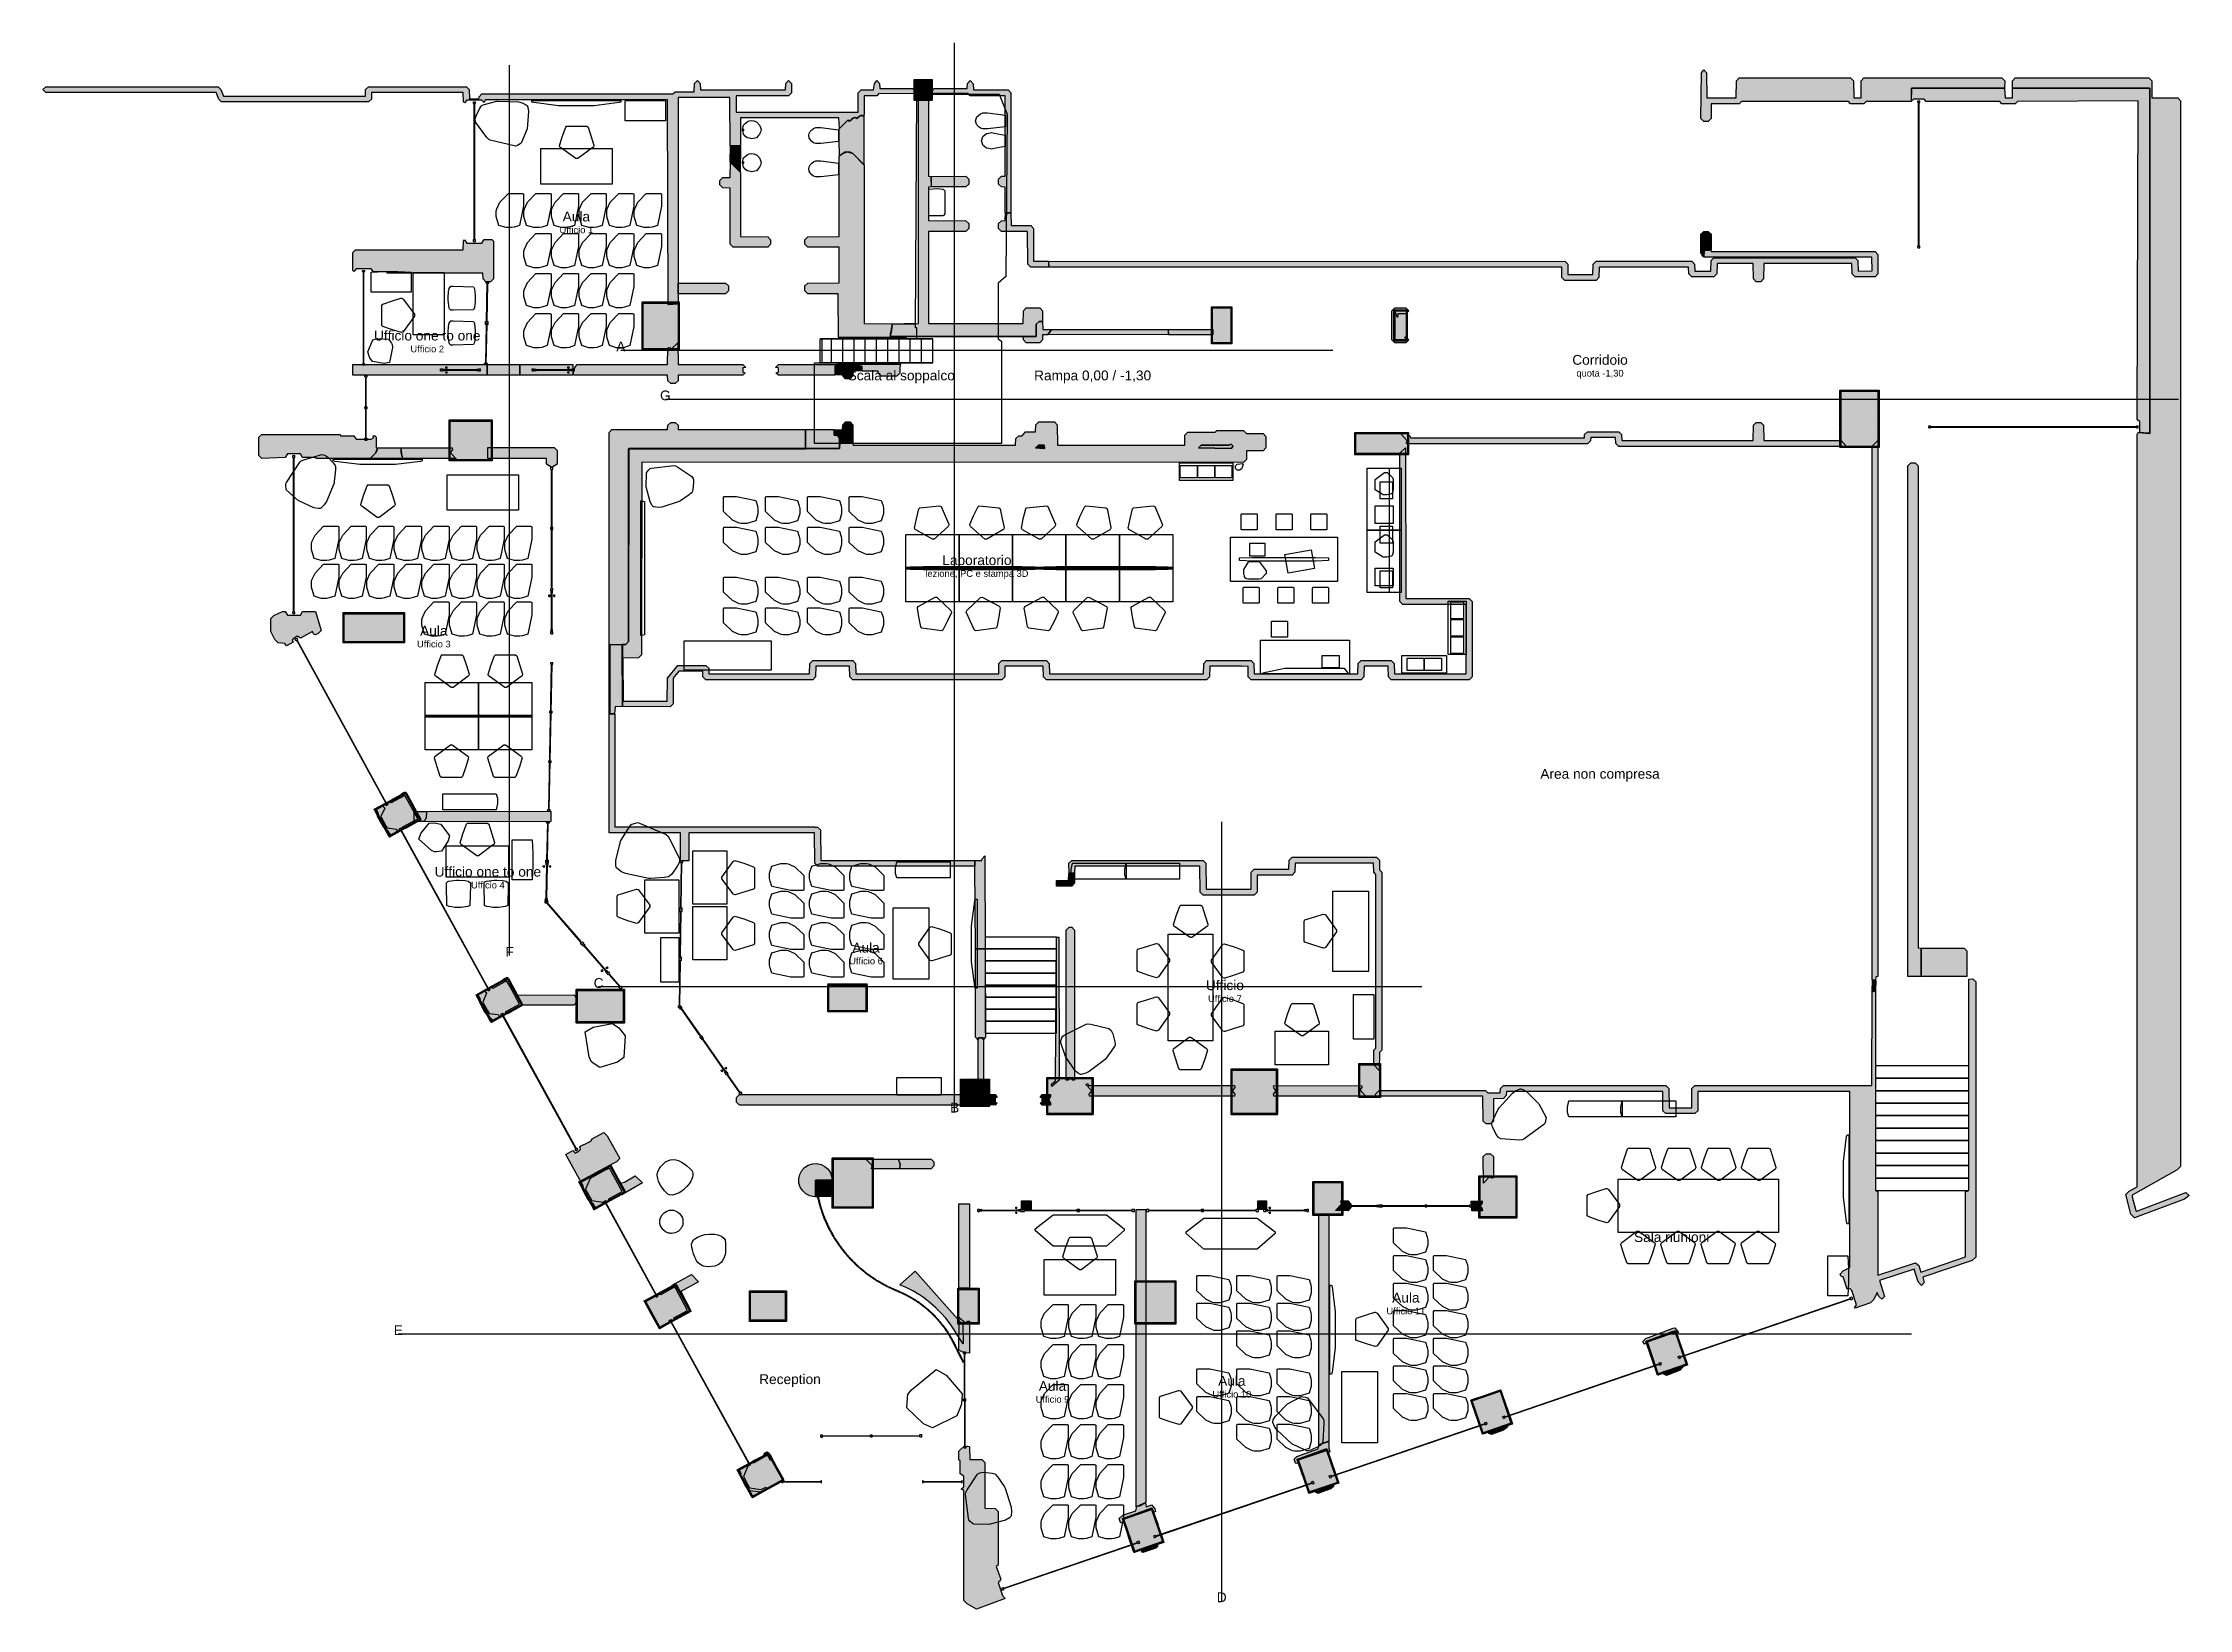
# Model space of a CAD drawing. Header units: millimetres. Extents: x -4985 to 43235, y -185 to 35000.
import ezdxf
from ezdxf.enums import TextEntityAlignment as Align

# ---------------------------------------------------------------- set-up
doc = ezdxf.new("R2010")
doc.units = ezdxf.units.MM
for name, color, linetype in [('A-ARREDI', 9, 'Continuous'), ('A-MURI-ESISTENTI', 7, 'Continuous'), ('A-MURI-NUOVI', 40, 'Continuous'), ('A-PARETI-VETRATE', 5, 'Continuous'), ('A-PILASTRI', 8, 'Continuous'), ('A-SCALE', 8, 'Continuous'), ('A-SOPPALCO-PROIEZIONE', 8, 'Continuous'), ('A-TESTI', 7, 'Continuous'), ('A-TRACCE-SEZIONI', 1, 'Continuous'), ('A-VETRINE', 4, 'Continuous')]:
    doc.layers.add(name, color=color, linetype=linetype)
doc.styles.add('VISIO', font='arial.ttf')

msp = doc.modelspace()

# ---------------------------------------------------------------- texts
at = {"layer": 'A-TESTI', "style": 'VISIO'}
for s, height, p in [('Ufficio 1', 150, (7000, 30800)), ('Aula', 220, (7000, 31100)), ('Ufficio one to one', 220, (3650, 28425)), ('Ufficio 2', 150, (3650, 28125)), ('A', 220, (8000, 28180)), ('Corridoio', 220, (30000, 27880)), ('Scala al soppalco', 220, (14300, 27530)), ('Rampa 0,00 / -1,30', 220, (18600, 27530)), ('quota -1,30', 150, (30000, 27580)), ('G', 220, (9000, 27080)), ('lezione, PC e stampa 3D', 150, (16000, 23080)), ('Laboratorio', 220, (16000, 23380)), ('Aula', 220, (3798, 21795)), ('Ufficio 3', 150, (3798, 21495)), ('Area non compresa', 220, (30000, 18580)), ('Ufficio one to one', 220, (5012, 16380)), ('Ufficio 4', 150, (5012, 16080)), ('F', 220, (5500, 14580)), ('Aula', 220, (13508, 14675)), ('C', 220, (7500, 13880)), ('Ufficio 6', 150, (13508, 14375)), ('Ufficio', 220, (21572, 13830)), ('Ufficio 7', 150, (21572, 13530)), ('B', 220, (15500, 11080)), ('Sala riunioni', 220, (31610, 8172)), ('Aula', 220, (25638, 6812)), ('Ufficio 11', 150, (25638, 6512)), ('E', 220, (3000, 6080)), ('Reception', 220, (11800, 4980)), ('Aula', 220, (17698, 4828)), ('Aula', 220, (21728, 4942)), ('Ufficio 9', 150, (17698, 4528)), ('Ufficio 10', 150, (21728, 4642)), ('D', 220, (21500, 80))]:
    msp.add_text(s, height=height, dxfattribs=at).set_placement(p, align=Align.MIDDLE_CENTER)

# ---------------------------------------------------------------- hatches: boundary and pattern name
at = {"layer": 'A-MURI-ESISTENTI'}
for points in [[(39090, 33985), (37000, 33985), (36990, 33685), (35980, 33685), (35930, 33635), (35630, 33635), (35580, 33685), (33180, 33685), (33130, 33635), (32500, 33635), (32495, 33300), (32430, 33235), (32330, 33235), (32265, 33300), (32281, 34326), (32330, 34395), (32395, 34330), (32400, 33765), (33060, 33765), (33065, 34150), (33130, 34215), (35630, 34215), (35695, 34150), (35700, 33765), (35865, 33770), (35865, 34150), (35930, 34215), (39030, 34215), (39095, 34150), (39090, 33985)], [(10650, 32685), (10455, 32690), (10450, 33775), (9290, 33775), (9285, 29133), (9060, 29118), (9050, 33725), (4950, 33725), (4930, 33665), (4880, 33715), (4540, 33715), (4490, 33655), (4465, 33680), (4460, 33885), (2400, 33885), (2395, 33740), (2330, 33675), (-970, 33675), (-1035, 33740), (-1090, 33885), (-4920, 33885), (-4985, 33950), (-4920, 34015), (-1050, 34015), (-985, 33950), (-930, 33805), (2260, 33805), (2265, 33950), (2330, 34015), (4530, 34015), (4595, 33950), (4600, 33745), (4810, 33745), (4815, 33790), (4880, 33855), (9170, 33855), (9220, 33905), (9650, 33905), (9655, 34090), (9720, 34155), (9785, 34090), (9790, 33945), (11700, 33945), (11705, 34090), (11770, 34155), (11835, 34090), (11835, 33880), (11770, 33815), (10590, 33815), (10590, 33445), (13330, 33445), (13335, 33880), (13400, 33945), (13680, 33945), (13697, 34081), (13750, 34155), (13815, 34090), (13820, 33975), (14560, 33975), (14615, 33900), (14610, 33855), (13800, 33865), (13750, 33815), (13470, 33815), (13465, 33390), (13420, 33345), (13409, 33378), (13360, 33355), (13300, 33305), (13270, 33325), (13230, 33315), (13140, 33245), (13100, 33265), (12910, 33075), (12900, 33315), (10690, 33315), (10685, 32700), (10650, 32685)], [(17330, 28405), (14055, 28410), (14067, 28486), (14075, 28490), (14087, 28608), (14099, 28680), (14615, 28690), (14376, 28692), (14685, 28700), (14685, 33810), (14615, 33850), (14620, 33895), (14800, 33735), (14958, 33878), (14975, 33840), (14915, 33810), (14915, 32010), (14975, 32000), (14975, 31770), (14915, 31760), (14915, 31010), (15750, 31005), (15815, 30940), (15815, 30830), (15750, 30765), (14915, 30760), (14915, 28700), (17040, 28695), (17045, 28980), (17110, 29045), (17410, 29045), (17475, 28980), (17475, 28750), (17400, 28745), (17335, 28680), (17330, 28405)], [(16760, 31185), (16635, 31190), (16635, 31760), (16550, 31765), (16485, 31830), (16485, 31940), (16550, 32005), (16635, 32010), (16635, 33810), (15850, 33815), (15800, 33865), (15000, 33865), (14980, 33845), (14958, 33878), (15040, 33975), (15780, 33975), (15785, 34090), (15850, 34155), (15919, 34081), (15920, 33945), (16700, 33945), (16765, 33880), (16760, 31185)], [(42355, 33980), (42350, 26230), (42090, 26249), (42125, 26250), (42125, 26490), (42065, 26540), (42090, 33700), (39380, 33685), (39330, 33635), (39030, 33635), (38980, 33685), (37330, 33685), (37280, 33735), (37040, 33735), (37000, 33695), (37000, 33985), (39090, 33985), (39100, 33765), (39265, 33770), (39270, 33985), (42355, 33980)], [(42090, 26249), (42350, 26225), (42350, 26230), (42355, 26230), (42355, 33980), (39270, 33985), (39265, 34150), (39330, 34215), (42330, 34215), (42395, 34150), (42400, 33765), (42980, 33765), (43045, 33700), (43045, 9760), (42970, 9685), (41960, 9115), (41955, 9080), (42035, 8770), (42060, 8755), (43160, 9175), (43235, 9110), (43130, 9025), (42010, 8605), (41925, 8690), (41815, 9130), (41890, 9205), (42065, 9300), (42065, 26200), (42090, 26249)], [(42350, 26230), (42355, 33980), (42355, 26230), (42350, 26230)], [(11300, 30415), (10520, 30415), (10455, 30480), (10455, 31740), (10290, 31745), (10225, 31810), (10225, 31910), (10290, 31975), (10455, 31980), (10460, 32315), (10685, 32090), (10685, 30650), (11300, 30645), (11365, 30580), (11365, 30480), (11300, 30415)], [(14376, 28692), (14100, 28685), (14099, 28680), (14095, 28680), (14087, 28608), (14067, 28486), (14055, 28480), (14055, 28410), (14055, 28400), (14035, 28380), (12888, 28380), (12885, 29360), (12200, 29365), (12135, 29430), (12135, 29540), (12200, 29605), (12905, 29610), (12905, 30410), (12200, 30415), (12135, 30480), (12135, 30580), (12200, 30645), (12905, 30650), (12905, 32450), (12970, 32515), (13090, 32555), (13210, 32515), (13465, 32260), (13465, 28700), (14376, 28692)], [(15750, 31765), (14980, 31765), (14975, 32000), (15750, 32005), (15815, 31940), (15815, 31830), (15750, 31765)], [(17610, 29965), (17210, 29965), (17145, 30030), (17140, 30765), (16550, 30765), (16485, 30830), (16485, 30940), (16550, 31005), (16635, 31010), (16640, 31185), (16765, 31180), (16770, 30895), (17210, 30895), (17275, 30830), (17275, 30100), (17610, 30095), (17610, 29965)], [(5070, 29635), (4970, 29635), (4905, 29700), (4900, 29825), (2750, 29825), (2740, 29855), (2440, 29855), (2390, 29925), (2050, 29925), (2000, 29865), (1975, 29890), (1975, 30290), (2040, 30355), (4460, 30355), (4465, 30550), (4490, 30575), (4540, 30505), (4880, 30505), (4930, 30585), (5100, 30585), (5135, 30550), (5135, 29700), (5070, 29635)], [(32330, 30185), (32295, 30220), (32295, 30260), (32265, 30270), (32265, 30700), (32330, 30765), (32430, 30765), (32495, 30700), (32495, 30350), (32340, 30345), (32330, 30185)], [(33610, 29635), (33510, 29635), (33445, 29700), (33440, 30045), (32630, 30045), (32625, 29810), (32560, 29745), (32060, 29745), (31995, 29810), (31990, 29965), (29980, 29965), (29975, 29730), (29910, 29665), (29210, 29665), (29145, 29730), (29140, 29965), (17620, 29965), (17615, 30090), (29210, 30095), (29275, 30030), (29280, 29795), (29840, 29795), (29845, 30030), (29910, 30095), (32060, 30095), (32125, 30030), (32130, 29875), (32490, 29875), (32495, 30110), (32560, 30175), (35730, 30175), (35795, 30110), (35800, 29875), (36115, 29880), (36110, 30185), (32340, 30185), (32340, 30345), (32490, 30345), (32500, 30315), (36180, 30315), (36245, 30250), (36245, 29810), (36180, 29745), (35730, 29745), (35665, 29810), (35660, 30045), (33680, 30045), (33675, 29700), (33610, 29635)], [(10350, 29365), (9290, 29365), (9290, 29605), (10350, 29605), (10415, 29540), (10415, 29430), (10350, 29365)], [(25640, 28265), (25390, 28265), (25325, 28330), (25325, 28980), (25390, 29045), (25640, 29045), (25705, 28980), (25640, 28915), (25460, 28915), (25450, 28835), (25393, 28980), (25393, 28328), (25643, 28328), (25615, 28390), (25640, 28395), (25705, 28330), (25640, 28265)], [(17330, 28405), (17335, 28680), (17400, 28745), (17475, 28740), (17480, 28565), (17675, 28560), (17590, 28445), (17475, 28440), (17475, 28330), (17410, 28265), (17110, 28265), (17045, 28330), (17040, 28395), (14410, 28395), (14407, 28380), (14035, 28380), (14055, 28390), (14055, 28400), (14060, 28405), (17330, 28405)], [(14067, 28486), (14055, 28410), (14055, 28480), (14067, 28486)], [(14067, 28486), (14087, 28608), (14075, 28490), (14067, 28486)], [(14099, 28680), (14087, 28608), (14095, 28680), (14099, 28680)], [(14100, 28685), (14376, 28692), (14615, 28690), (14099, 28680), (14100, 28685)], [(21300, 28445), (20310, 28445), (20305, 28560), (21300, 28565), (21300, 28445)], [(9220, 27345), (9120, 27345), (9055, 27410), (9050, 27535), (6940, 27535), (6925, 27590), (6965, 27710), (7020, 27775), (9050, 27775), (9055, 28150), (9100, 28155), (9140, 28125), (9280, 28265), (9290, 27775), (10740, 27775), (10805, 27710), (10742, 27701), (10742, 27600), (10795, 27590), (10740, 27535), (9290, 27535), (9285, 27410), (9220, 27345)], [(14035, 28380), (14055, 28400), (14055, 28390), (14035, 28380)], [(14055, 28410), (17330, 28405), (14060, 28405), (14055, 28400), (14055, 28410)], [(12810, 27535), (11540, 27535), (11485, 27590), (11542, 27600), (11542, 27701), (11475, 27710), (11540, 27775), (12870, 27775), (12815, 27740), (12810, 27535)], [(13329, 27780), (13360, 27745), (13415, 27740), (13415, 27630), (13220, 27625), (13215, 27520), (13150, 27455), (13050, 27455), (12980, 27535), (12815, 27540), (12815, 27740), (12850, 27745), (12885, 27780), (13329, 27780)], [(14200, 27515), (13850, 27515), (13785, 27580), (13780, 27625), (13420, 27625), (13415, 27740), (13360, 27745), (13329, 27780), (14280, 27780), (14265, 27710), (14265, 27580), (14200, 27515)], [(2370, 25665), (1160, 25665), (1150, 25685), (850, 25685), (800, 25765), (510, 25765), (460, 25685), (-70, 25665), (-135, 25730), (-135, 26140), (-70, 26205), (1690, 26205), (1700, 26175), (2000, 26175), (2050, 26095), (2390, 26095), (2444, 26131), (2435, 26170), (2470, 26175), (2505, 26140), (2505, 25910), (2525, 25900), (2525, 25850), (2495, 25790), (2370, 25665)], [(12150, 25885), (8180, 25885), (8180, 25880), (8175, 25880), (8175, 21550), (8110, 21485), (8030, 21484), (8030, 21485), (7755, 21480), (7755, 19930), (7865, 19920), (7865, 17390), (8442, 17389), (9343, 17389), (9530, 17389), (12350, 17389), (12350, 17385), (12420, 17385), (12485, 17320), (12490, 16635), (15950, 16635), (15950, 16505), (12420, 16505), (12355, 16570), (12350, 17255), (9530, 17255), (9530, 16627), (9343, 16627), (9343, 17255), (7735, 17255), (7735, 17389), (7735, 26250), (7800, 26315), (9050, 26315), (9055, 26410), (9120, 26475), (9220, 26475), (9285, 26410), (9290, 26315), (12150, 26315), (12150, 25885)], [(12910, 25885), (12150, 25885), (12150, 26315), (12790, 26315), (12795, 26190), (12850, 26185), (12915, 26120), (12910, 25885)], [(13210, 26025), (12920, 26025), (12915, 26120), (12850, 26185), (12795, 26190), (12795, 26310), (12980, 26315), (12985, 26420), (13050, 26485), (13150, 26485), (13215, 26420), (13210, 26025)], [(12920, 26025), (12910, 25885), (12915, 26120), (12920, 26025)], [(35540, 25935), (30420, 25935), (30355, 26000), (30350, 26135), (29790, 26135), (29785, 26060), (29720, 25995), (25670, 25995), (25645, 26020), (25673, 26050), (25525, 26220), (25670, 26225), (25735, 26160), (25740, 26125), (29650, 26125), (29655, 26200), (29720, 26265), (30420, 26265), (30485, 26200), (30490, 26065), (33440, 26065), (33445, 26410), (33510, 26475), (33610, 26475), (33675, 26410), (33680, 26065), (35420, 26065), (35540, 25935)], [(36190, 13945), (36115, 13950), (36115, 25940), (36240, 26065), (36245, 14030), (36195, 14020), (36190, 13945)], [(42350, 26225), (42090, 26249), (42350, 26230), (42350, 26225)], [(4320, 25635), (4270, 25665), (3100, 25665), (3065, 25790), (3065, 25900), (4210, 25905), (4215, 25860), (4165, 25800), (4320, 25635)], [(8180, 25880), (8175, 21550), (8175, 25880), (8180, 25880)], [(8180, 25885), (12150, 25885), (12150, 25884), (8180, 25880), (8180, 25885)], [(12150, 25885), (12910, 25885), (12150, 25884), (12150, 25885)], [(17510, 25890), (17315, 25900), (17380, 25965), (17510, 25965), (17510, 25890)], [(17315, 25900), (17510, 25890), (17510, 25885), (17315, 25900)], [(17510, 25965), (17515, 25890), (17510, 25890), (17510, 25965)], [(21714, 25890), (20975, 25900), (21040, 25965), (21670, 25965), (21710, 25985), (21755, 25940), (21714, 25890)], [(20975, 25900), (21714, 25890), (21710, 25885), (20975, 25900)], [(21755, 25940), (21715, 25890), (21714, 25890), (21755, 25940)], [(37210, 14025), (36915, 14030), (36915, 25500), (36980, 25565), (37080, 25565), (37145, 25500), (37145, 14670), (37215, 14660), (37210, 14025)], [(490, 21455), (450, 21505), (300, 21525), (225, 21600), (135, 21780), (135, 22070), (200, 22135), (400, 22225), (460, 22225), (510, 22145), (800, 22145), (850, 22225), (1140, 22225), (1265, 21800), (1200, 21735), (1130, 21705), (1105, 21710), (1070, 21775), (800, 21625), (730, 21675), (615, 21590), (640, 21535), (490, 21455)], [(8030, 21485), (8030, 21484), (7755, 21480), (8030, 21485)], [(7860, 19925), (7755, 19930), (7755, 21480), (8030, 21484), (8035, 20090), (7870, 20085), (7860, 19925)], [(8110, 21485), (8035, 21480), (8035, 20090), (8030, 21484), (8110, 21485)], [(2840, 17195), (2775, 17290), (2665, 17380), (2535, 17620), (2555, 17690), (2505, 17790), (2640, 17865), (2695, 17810), (2609, 17618), (2725, 17400), (2749, 17364), (2950, 17335), (2985, 17290), (2840, 17195)], [(3150, 17365), (3087, 17378), (3435, 17567), (3147, 18096), (2840, 17925), (2805, 17950), (3040, 18075), (3085, 18110), (3080, 18135), (3140, 18165), (3215, 18090), (3410, 17735), (3635, 17730), (3625, 17590), (3580, 17505), (3400, 17505), (3150, 17365)], [(16186, 14646), (15965, 14650), (15955, 16510), (15955, 16630), (16110, 16635), (16115, 16670), (16180, 16735), (16186, 14646)], [(25040, 11915), (24915, 12040), (24915, 12370), (24965, 12420), (24965, 16320), (24915, 16370), (24910, 16575), (23150, 16575), (23145, 16370), (23080, 16305), (22300, 16305), (22295, 15920), (22230, 15855), (21080, 15855), (21015, 15920), (21010, 16505), (18200, 16505), (18195, 16350), (18070, 16345), (18065, 16570), (18130, 16635), (21080, 16635), (21145, 16570), (21150, 15985), (22160, 15985), (22165, 16370), (22230, 16435), (23010, 16435), (23015, 16640), (23080, 16705), (24980, 16705), (25045, 16640), (25045, 16420), (25095, 16370), (25095, 12370), (25045, 12320), (25040, 11915)], [(18130, 16055), (17790, 16055), (17785, 16180), (18060, 16185), (18065, 16340), (18190, 16345), (18195, 16120), (18130, 16055)], [(18190, 11695), (18150, 11695), (18100, 11735), (18050, 11695), (18005, 11700), (18005, 15070), (18070, 15135), (18130, 15135), (18195, 15070), (18190, 11695)], [(16030, 12595), (15965, 12660), (15965, 14640), (16186, 14646), (16195, 12660), (16140, 12605), (16139, 12652), (16038, 12652), (16030, 12595)], [(17680, 11555), (17675, 11610), (17765, 11680), (17786, 14912), (17837, 14912), (17845, 11700), (17680, 11555)], [(38240, 14025), (37220, 14025), (37215, 14660), (38180, 14665), (38245, 14600), (38240, 14025)], [(5430, 13195), (5410, 13235), (5725, 13405), (5505, 13810), (5433, 13930), (5120, 13755), (5095, 13790), (5370, 13935), (5365, 13970), (5430, 14005), (5505, 13930), (5785, 13410), (5710, 13335), (5690, 13345), (5430, 13195)], [(5130, 13035), (4955, 13210), (4825, 13460), (4845, 13520), (4785, 13620), (4940, 13705), (4985, 13650), (4900, 13452), (4995, 13270), (5039, 13198), (5240, 13175), (5265, 13130), (5260, 13105), (5130, 13035)], [(35730, 6575), (35715, 6580), (35765, 6650), (35655, 6970), (35610, 7015), (35555, 7000), (35465, 7280), (35420, 7285), (35395, 7340), (35460, 7415), (35615, 7490), (35610, 11445), (32200, 11445), (32195, 11010), (32130, 10945), (31480, 10945), (31415, 11010), (31410, 11445), (27900, 11445), (27895, 11350), (27830, 11285), (27605, 11280), (27605, 10780), (27540, 10715), (27440, 10715), (27375, 10780), (27370, 11335), (24960, 11335), (24955, 11380), (25040, 11465), (27430, 11465), (27480, 11415), (27760, 11415), (27765, 11510), (27830, 11575), (31480, 11575), (31545, 11510), (31550, 11075), (32060, 11075), (32065, 11510), (32130, 11575), (36110, 11575), (36115, 13680), (36188, 13702), (36188, 9219), (36245, 9190), (36245, 7320), (37090, 7595), (37165, 7530), (37210, 7385), (38215, 7730), (38215, 9190), (38288, 9219), (38285, 13970), (38380, 13975), (38445, 13910), (38445, 7720), (38360, 7645), (37250, 7275), (37285, 7150), (37220, 7085), (37145, 7170), (37060, 7455), (36280, 7195), (36395, 6840), (36330, 6775), (36265, 6840), (36230, 6925), (36155, 6770), (36080, 6695), (35730, 6575)], [(36188, 13702), (36115, 13690), (36120, 13945), (36195, 13940), (36188, 13702)], [(21795, 11380), (21790, 11335), (18530, 11335), (18525, 11380), (18585, 11460), (18446, 11602), (18490, 11625), (18510, 11575), (21790, 11575), (21795, 11530), (21735, 11460), (21795, 11380)], [(24605, 11480), (24740, 11335), (22670, 11335), (22665, 11380), (22725, 11460), (22675, 11510), (22665, 11570), (24640, 11575), (24645, 11530), (24605, 11480)], [(15790, 11135), (10665, 11135), (10600, 11200), (10600, 11310), (10665, 11375), (15690, 11375), (15695, 11330), (15655, 11280), (15790, 11135)], [(16412, 11135), (16115, 11140), (16213, 11280), (16185, 11330), (16188, 11375), (16412, 11375), (16458, 11310), (16413, 11301), (16413, 11200), (16451, 11190), (16412, 11135)], [(17652, 11135), (17463, 11135), (17429, 11190), (17464, 11200), (17464, 11301), (17423, 11310), (17463, 11375), (17652, 11375), (17655, 11330), (17618, 11260), (17655, 11180), (17652, 11135)], [(7440, 8825), (7375, 8920), (7265, 9010), (7175, 9170), (7135, 9250), (7155, 9320), (6765, 10030), (6920, 10115), (6970, 10055), (7050, 10095), (7095, 10140), (7080, 10205), (7280, 10305), (7345, 10350), (7340, 10375), (7620, 10525), (7695, 10450), (7975, 9940), (7900, 9865), (7780, 9805), (7775, 9780), (7995, 9380), (8080, 9405), (8320, 9545), (8485, 9390), (8020, 9125), (8000, 9135), (7730, 8995), (7730, 9035), (8032, 9197), (7744, 9722), (7630, 9665), (7308, 9485), (7207, 9248), (7347, 8994), (7550, 8965), (7596, 8956), (7570, 8895), (7440, 8825)], [(14260, 9705), (13630, 9705), (13645, 9780), (13505, 9920), (14230, 9925), (14275, 9810), (14260, 9705)], [(27380, 9385), (27375, 9980), (27440, 10045), (27540, 10045), (27605, 9980), (27605, 9500), (27560, 9495), (27520, 9525), (27380, 9385)], [(24340, 8765), (24055, 8770), (24195, 8910), (24180, 8985), (24340, 8985), (24405, 8920), (24405, 8830), (24340, 8765)], [(27360, 8765), (27120, 8765), (27105, 8980), (27350, 8985), (27355, 8940), (27305, 8870), (27345, 8830), (27360, 8765)], [(9210, 6315), (9190, 6355), (9501, 6526), (9235, 7020), (9213, 7051), (8900, 6875), (8875, 6910), (9130, 7045), (9150, 7095), (9590, 7335), (9745, 7170), (9345, 6950), (9565, 6530), (9490, 6455), (9470, 6465), (9210, 6315)], [(15830, 5565), (15710, 5575), (15595, 5630), (15600, 6365), (15740, 6245), (15790, 6285), (15835, 6280), (15830, 5565)], [(31000, 5765), (30965, 5830), (31030, 5895), (31640, 6125), (31680, 6135), (31765, 6030), (31710, 6015), (31688, 6069), (31610, 6045), (31032, 5828), (31045, 5790), (31000, 5765)], [(31490, 5065), (31405, 5110), (31430, 5163), (31489, 5125), (31770, 5225), (31807, 5243), (31865, 5260), (31800, 5185), (31490, 5065)], [(27560, 3735), (27495, 3770), (27556, 3800), (27800, 3895), (27935, 3920), (27830, 3835), (27560, 3735)], [(15990, -185), (15780, -65), (15705, 10), (15705, 2490), (15645, 2510), (15705, 2560), (15705, 2800), (15625, 2850), (15625, 3150), (15595, 3160), (15595, 3360), (15670, 3435), (15790, 3475), (15835, 3470), (15840, 3175), (16110, 3175), (16175, 3110), (16175, 2080), (16410, 2075), (16475, 2010), (16475, 800), (16435, 770), (16535, 490), (16509, 438), (16475, 410), (16575, 120), (16635, 50), (15990, -185)], [(23180, 3085), (23155, 3090), (23125, 3180), (23190, 3245), (23670, 3415), (23690, 3515), (23905, 3580), (23905, 3430), (23930, 3345), (23890, 3335), (23857, 3415), (23790, 3395), (23196, 3173), (23215, 3100), (23180, 3085)], [(11150, 2445), (10890, 2475), (10815, 2550), (10685, 2800), (10705, 2860), (10650, 2965), (10800, 3045), (10853, 3028), (10754, 2792), (10845, 2620), (10894, 2538), (11144, 2505), (11267, 2555), (11285, 2510), (11150, 2445)], [(10980, 3095), (10960, 3135), (11210, 3265), (11230, 3315), (11290, 3345), (11365, 3270), (11415, 3170), (11360, 3155), (11292, 3271), (10980, 3095)], [(23660, 2415), (23605, 2440), (23653, 2471), (23971, 2589), (24025, 2580), (23950, 2515), (23660, 2415)], [(19260, 1745), (19225, 1760), (19195, 1850), (19280, 1925), (19570, 2025), (19590, 2125), (19660, 2135), (19790, 2205), (19800, 2115), (19920, 2155), (19995, 2070), (20015, 2010), (19980, 1995), (19955, 2000), (19924, 2085), (19268, 1844), (19295, 1770), (19260, 1745)], [(19730, 1085), (19695, 1100), (19725, 1141), (20042, 1260), (20075, 1230), (20020, 1185), (19730, 1085)]]:
    msp.add_hatch(color=7, dxfattribs=at).paths.add_polyline_path(points)
h = msp.add_hatch(color=7, dxfattribs=at)
h.paths.add_polyline_path([(9110, 20085), (8035, 20090), (8035, 21480), (8110, 21485), (8175, 21550), (8180, 25880), (12150, 25884), (12910, 25885), (12920, 26025), (13210, 26025), (13220, 25965), (16870, 25965), (16875, 26110), (16940, 26175), (17020, 26175), (17090, 26265), (17320, 26265), (17325, 26420), (17390, 26485), (17740, 26485), (17805, 26420), (17810, 25965), (20670, 25965), (20675, 26190), (20740, 26255), (21350, 26255), (21390, 26295), (21990, 26295), (22060, 26225), (22430, 26225), (22495, 26160), (22495, 25900), (22430, 25835), (22060, 25835), (22055, 25640), (21990, 25575), (8470, 25585), (8465, 21250), (8400, 21185), (8045, 21180), (8050, 20215), (9040, 20215), (9045, 20730), (9280, 21015), (9910, 21015), (9975, 20950), (9980, 20825), (12240, 20825), (12245, 21060), (12310, 21125), (13210, 21125), (13275, 21060), (13280, 20825), (16490, 20825), (16495, 21060), (16560, 21125), (17560, 21125), (17625, 21060), (17630, 20825), (21090, 20825), (21095, 21060), (21160, 21125), (22160, 21125), (22225, 21060), (22230, 20825), (24560, 20825), (24565, 21060), (24630, 21125), (25310, 21125), (25375, 21060), (25380, 20825), (26990, 20825), (26995, 22380), (25570, 22385), (25505, 22450), (25505, 25780), (25630, 25905), (25635, 22520), (27060, 22515), (27125, 22450), (27125, 20760), (27060, 20695), (25310, 20695), (25245, 20760), (25240, 20995), (24700, 20995), (24695, 20760), (24630, 20695), (22160, 20695), (22095, 20760), (22095, 20990), (21950, 20995), (21230, 20995), (21225, 20760), (21160, 20695), (17560, 20695), (17495, 20760), (17490, 20995), (16630, 20995), (16625, 20760), (16560, 20695), (13210, 20695), (13145, 20760), (13140, 20995), (12380, 20995), (12375, 20760), (12310, 20695), (9910, 20695), (9845, 20760), (9840, 20885), (9300, 20885), (9175, 20730), (9175, 20150), (9110, 20085)])
h.paths.add_polyline_path([(21715, 25890), (21755, 25940), (21710, 25985), (21670, 25965), (21040, 25965), (20975, 25900), (21710, 25885), (21714, 25890), (21715, 25890)], flags=16)
h.paths.add_polyline_path([(17515, 25890), (17510, 25965), (17380, 25965), (17315, 25900), (17510, 25885), (17510, 25890), (17515, 25890)], flags=16)
at = {"layer": 'A-MURI-NUOVI'}
for points in [[(13460, 32265), (13210, 32515), (13150, 32545), (13030, 32545), (12910, 32455), (12905, 32820), (12905, 33070), (13100, 33265), (13140, 33245), (13230, 33315), (13270, 33325), (13300, 33305), (13360, 33355), (13409, 33378), (13420, 33345), (13460, 33385), (13460, 32265)], [(10680, 32095), (10455, 32320), (10460, 32685), (10685, 32690), (10680, 32095)], [(20300, 28445), (17595, 28450), (17680, 28565), (20300, 28565), (20300, 28445)], [(5000, 27535), (1975, 27535), (1975, 27775), (5000, 27775), (5000, 27535)], [(5734, 27535), (5000, 27535), (5000, 27775), (5734, 27775), (5734, 27535)], [(5734, 27535), (5734, 27775), (6921, 27775), (6921, 27535), (5734, 27535)], [(3090, 25665), (2375, 25670), (2495, 25790), (2530, 25905), (3060, 25905), (3090, 25665)], [(6500, 25910), (6570, 25840), (6570, 25540), (6450, 25460), (6330, 25540), (6330, 25665), (5015, 25665), (5015, 25910), (6500, 25910)], [(6428, 17510), (3358, 17503), (3358, 17735), (3415, 17735), (6427, 17742), (6428, 17510)], [(6941, 13386), (5790, 13386), (5665, 13610), (6941, 13616), (7006, 13550), (7006, 13450), (6941, 13386)], [(16147, 11602), (16027, 11602), (16027, 12652), (16147, 12652), (16147, 11602)], [(12584, 9760), (12657, 9695), (12710, 9612), (12740, 9519), (12743, 9452), (12371, 9452), (12371, 9084), (12432, 9084), (12340, 9079), (12244, 9100), (12158, 9144), (12085, 9210), (12032, 9292), (12002, 9386), (11998, 9483), (12018, 9579), (12063, 9666), (12129, 9738), (12211, 9791), (12304, 9821), (12402, 9826), (12497, 9805), (12584, 9760)], [(14970, 9705), (14270, 9705), (14275, 9810), (14235, 9920), (14970, 9925), (15035, 9860), (15035, 9770), (14970, 9705)], [(12431, 9085), (12371, 9452), (12743, 9452), (12743, 9084), (12622, 9084), (12532, 9084), (12432, 9084), (12431, 9085)], [(12371, 9452), (12431, 9085), (12432, 9084), (12371, 9084), (12371, 9452)], [(12422, 9075), (12426, 9076), (12425, 9082), (12432, 9084), (12438, 9060), (12427, 9057), (12422, 9075)], [(12428, 9051), (12432, 9052), (12431, 9058), (12438, 9060), (12444, 9036), (12433, 9034), (12428, 9051)], [(12438, 9060), (12432, 9084), (12462, 8966), (12462, 8966), (12456, 8989), (12450, 9013), (12444, 9036), (12438, 9060)], [(12434, 9028), (12438, 9029), (12437, 9034), (12444, 9036), (12450, 9013), (12439, 9010), (12434, 9028)], [(12441, 9004), (12444, 9005), (12443, 9011), (12450, 9013), (12456, 8989), (12445, 8986), (12441, 9004)], [(12447, 8980), (12451, 8981), (12449, 8987), (12456, 8989), (12462, 8966), (12455, 8964), (12455, 8964), (12451, 8963), (12447, 8980)], [(12455, 8964), (12462, 8965), (12462, 8966), (12462, 8966), (12464, 8958), (12468, 8942), (12457, 8939), (12453, 8957), (12457, 8958), (12455, 8964)], [(12462, 8965), (12455, 8964), (12455, 8964), (12462, 8966), (12462, 8965)], [(12459, 8933), (12463, 8934), (12461, 8940), (12468, 8942), (12474, 8918), (12463, 8916), (12459, 8933)], [(12462, 8966), (12462, 8966), (12464, 8958), (12462, 8966)], [(12474, 8918), (12468, 8942), (12464, 8958), (12480, 8895), (12474, 8918)], [(12465, 8910), (12469, 8911), (12467, 8916), (12474, 8918), (12480, 8895), (12473, 8893), (12473, 8893), (12470, 8892), (12465, 8910)], [(12473, 8893), (12480, 8895), (12486, 8871), (12479, 8869), (12479, 8869), (12476, 8868), (12471, 8886), (12475, 8887), (12473, 8893)], [(12480, 8895), (12473, 8893), (12473, 8893), (12480, 8895)], [(12479, 8869), (12486, 8871), (12492, 8847), (12486, 8846), (12486, 8846), (12482, 8845), (12477, 8862), (12481, 8863), (12479, 8869)], [(12486, 8871), (12479, 8869), (12479, 8869), (12486, 8871)], [(12486, 8846), (12492, 8847), (12498, 8824), (12488, 8821), (12483, 8839), (12487, 8840), (12486, 8846)], [(12492, 8847), (12486, 8846), (12486, 8846), (12492, 8847)], [(12491, 8815), (12494, 8816), (12492, 8822), (12499, 8824), (12505, 8806), (12507, 8801), (12501, 8799), (12501, 8799), (12497, 8797), (12491, 8815)], [(12499, 8824), (12499, 8824), (12505, 8806), (12499, 8824)], [(12501, 8799), (12507, 8801), (12515, 8778), (12509, 8776), (12509, 8776), (12505, 8774), (12499, 8792), (12503, 8793), (12501, 8799)], [(12507, 8801), (12501, 8799), (12501, 8799), (12507, 8801)], [(12507, 8801), (12505, 8806), (12518, 8771), (12515, 8778), (12507, 8801)], [(12509, 8776), (12515, 8778), (12518, 8771), (12523, 8755), (12517, 8753), (12517, 8753), (12513, 8751), (12507, 8769), (12511, 8770), (12509, 8776)], [(12515, 8778), (12509, 8776), (12509, 8776), (12515, 8778)], [(12517, 8753), (12523, 8755), (12532, 8732), (12525, 8730), (12525, 8730), (12521, 8728), (12515, 8746), (12519, 8747), (12517, 8753)], [(12523, 8755), (12517, 8753), (12517, 8753), (12523, 8755), (12523, 8755)], [(12518, 8771), (12524, 8755), (12523, 8755), (12518, 8771)], [(12523, 8755), (12524, 8755), (12532, 8732), (12532, 8732), (12523, 8755)], [(12524, 8755), (12523, 8755), (12523, 8755), (12524, 8755)], [(12523, 8723), (12527, 8724), (12525, 8730), (12532, 8732), (12540, 8709), (12533, 8707), (12533, 8707), (12529, 8705), (12523, 8723)], [(12525, 8730), (12532, 8732), (12532, 8732), (12525, 8730), (12525, 8730)], [(12532, 8732), (12540, 8709), (12540, 8709), (12532, 8732), (12532, 8732)], [(12532, 8732), (12532, 8732), (12532, 8732), (12532, 8732)], [(12533, 8707), (12540, 8709), (12547, 8688), (12548, 8686), (12541, 8684), (12541, 8683), (12538, 8682), (12532, 8700), (12535, 8701), (12533, 8707)], [(12540, 8709), (12533, 8707), (12533, 8707), (12540, 8709), (12540, 8709)], [(12540, 8709), (12540, 8709), (12547, 8688), (12540, 8709)], [(12540, 8709), (12540, 8709), (12540, 8709), (12540, 8709)], [(12541, 8683), (12548, 8686), (12556, 8663), (12546, 8660), (12540, 8677), (12543, 8678), (12541, 8683)], [(12548, 8686), (12541, 8683), (12541, 8684), (12548, 8686)], [(12548, 8686), (12547, 8688), (12579, 8600), (12572, 8617), (12564, 8640), (12556, 8663), (12548, 8686)], [(15595, 8918), (15834, 8918), (15834, 7021), (15595, 7021), (15595, 8918)], [(17040, 8795), (17005, 8830), (17005, 8910), (17070, 8985), (17070, 8795), (17040, 8795)], [(17070, 8985), (17005, 8910), (17005, 8985), (17070, 8985)], [(17005, 8830), (17040, 8795), (17005, 8795), (17005, 8830)], [(17070, 8765), (17040, 8795), (17070, 8795), (17070, 8765)], [(17070, 8795), (17070, 8985), (17217, 8985), (17217, 8795), (17070, 8795)], [(19795, 2210), (19580, 2115), (19580, 8795), (19795, 8795), (19795, 2210)], [(22505, 8920), (22505, 8830), (22505, 8795), (22470, 8795), (22350, 8795), (22310, 8795), (22310, 8985), (22505, 8985), (22505, 8920)], [(12548, 8654), (12552, 8655), (12550, 8661), (12556, 8663), (12564, 8640), (12558, 8638), (12558, 8638), (12554, 8636), (12548, 8654)], [(12558, 8638), (12564, 8640), (12572, 8617), (12562, 8614), (12556, 8631), (12560, 8632), (12558, 8638)], [(12564, 8640), (12558, 8638), (12558, 8638), (12564, 8640)], [(12564, 8608), (12568, 8609), (12566, 8615), (12572, 8617), (12579, 8600), (12581, 8594), (12570, 8591), (12564, 8608)], [(12572, 8585), (12576, 8586), (12574, 8592), (12581, 8594), (12584, 8585), (12585, 8584), (12589, 8571), (12587, 8570), (12578, 8568), (12572, 8585)], [(12581, 8594), (12581, 8594), (12579, 8600), (12581, 8594)], [(12581, 8594), (12581, 8594), (12585, 8584), (12584, 8585), (12581, 8594)], [(12581, 8594), (12581, 8594), (12581, 8594), (12581, 8594)], [(12600, 8550), (12594, 8547), (12590, 8545), (12582, 8562), (12586, 8563), (12584, 8569), (12587, 8570), (12589, 8571), (12589, 8571), (12590, 8572), (12596, 8559), (12600, 8550)], [(12589, 8571), (12585, 8584), (12590, 8572), (12589, 8571)], [(12589, 8571), (12587, 8570), (12589, 8571), (12589, 8571)], [(12590, 8572), (12590, 8572), (12596, 8559), (12590, 8572)], [(12593, 8540), (12596, 8541), (12594, 8547), (12600, 8550), (12610, 8528), (12604, 8525), (12600, 8523), (12593, 8540)], [(12610, 8528), (12600, 8550), (12596, 8559), (12628, 8490), (12620, 8505), (12610, 8528)], [(12604, 8525), (12610, 8528), (12620, 8505), (12610, 8501), (12603, 8517), (12606, 8519), (12604, 8525)], [(12613, 8495), (12617, 8497), (12614, 8502), (12620, 8505), (12628, 8490), (12631, 8483), (12621, 8479), (12613, 8495)], [(12623, 8473), (12627, 8475), (12624, 8480), (12631, 8483), (12641, 8461), (12634, 8458), (12634, 8458), (12631, 8456), (12623, 8473)], [(12631, 8483), (12631, 8483), (12628, 8490), (12631, 8483)], [(12631, 8483), (12631, 8483), (12641, 8461), (12641, 8461), (12631, 8483)], [(12631, 8483), (12631, 8483), (12631, 8483), (12631, 8483)], [(12634, 8458), (12641, 8461), (12651, 8439), (12645, 8436), (12641, 8434), (12633, 8451), (12637, 8453), (12634, 8458)], [(12641, 8461), (12634, 8458), (12634, 8458), (12641, 8461), (12641, 8461)], [(12641, 8461), (12641, 8461), (12651, 8439), (12651, 8439), (12641, 8461)], [(12641, 8461), (12641, 8461), (12641, 8461), (12641, 8461)], [(12661, 8417), (12655, 8414), (12651, 8412), (12644, 8429), (12647, 8430), (12645, 8436), (12651, 8439), (12661, 8417)], [(12661, 8417), (12661, 8417), (12651, 8439), (12651, 8439), (12661, 8417)], [(12654, 8407), (12657, 8408), (12655, 8414), (12661, 8417), (12662, 8414), (12671, 8395), (12665, 8392), (12665, 8392), (12661, 8390), (12654, 8407)], [(12661, 8417), (12661, 8417), (12662, 8414), (12661, 8417)], [(12671, 8395), (12662, 8414), (12671, 8394), (12671, 8395), (12671, 8395)], [(12665, 8392), (12671, 8394), (12671, 8395), (12671, 8395), (12671, 8394), (12682, 8372), (12675, 8370), (12675, 8369), (12672, 8368), (12664, 8384), (12668, 8386), (12665, 8392)], [(12671, 8394), (12665, 8392), (12665, 8392), (12671, 8395), (12671, 8394)], [(12671, 8394), (12682, 8372), (12682, 8372), (12671, 8394)], [(12675, 8369), (12682, 8372), (12692, 8350), (12682, 8346), (12674, 8362), (12678, 8364), (12675, 8369)], [(12682, 8372), (12675, 8369), (12675, 8370), (12682, 8372), (12682, 8372)], [(12682, 8372), (12682, 8372), (12692, 8350), (12692, 8350), (12682, 8372)], [(12682, 8372), (12682, 8372), (12682, 8372), (12682, 8372)], [(12684, 8340), (12688, 8342), (12685, 8347), (12692, 8350), (12693, 8347), (12695, 8344), (12702, 8328), (12697, 8326), (12692, 8324), (12684, 8340)], [(12692, 8350), (12692, 8350), (12695, 8344), (12693, 8347), (12692, 8350)], [(12692, 8350), (12692, 8350), (12692, 8350), (12692, 8350)], [(12702, 8328), (12695, 8344), (12706, 8324), (12703, 8329), (12702, 8328)], [(12697, 8326), (12702, 8328), (12702, 8328), (12703, 8329), (12706, 8324), (12715, 8308), (12706, 8302), (12697, 8318), (12700, 8320), (12697, 8326)], [(12702, 8328), (12697, 8326), (12702, 8328), (12702, 8328)], [(12716, 8308), (12715, 8308), (12706, 8324), (12716, 8308)], [(12709, 8297), (12712, 8299), (12710, 8304), (12715, 8308), (12727, 8287), (12718, 8281), (12709, 8297)], [(12715, 8308), (12716, 8308), (12728, 8287), (12727, 8287), (12715, 8308)], [(12716, 8308), (12715, 8308), (12715, 8308), (12716, 8308)], [(12721, 8276), (12725, 8278), (12722, 8283), (12727, 8287), (12739, 8266), (12730, 8260), (12721, 8276)], [(12727, 8287), (12728, 8287), (12740, 8266), (12739, 8266), (12727, 8287)], [(12727, 8287), (12728, 8287), (12727, 8287), (12727, 8287)], [(12752, 8244), (12746, 8241), (12742, 8239), (12733, 8255), (12737, 8257), (12734, 8262), (12739, 8266), (12752, 8244)], [(12752, 8244), (12752, 8244), (12739, 8266), (12740, 8266), (12752, 8244)], [(12739, 8266), (12740, 8266), (12739, 8266), (12739, 8266)], [(12764, 8223), (12758, 8220), (12754, 8218), (12745, 8234), (12749, 8236), (12746, 8241), (12752, 8244), (12764, 8223)], [(12764, 8223), (12764, 8223), (12752, 8244), (12752, 8244), (12764, 8223)], [(12758, 8212), (12761, 8214), (12758, 8220), (12764, 8223), (12776, 8202), (12770, 8198), (12767, 8196), (12758, 8212)], [(12764, 8223), (12764, 8223), (12776, 8202), (12776, 8202), (12764, 8223)], [(12770, 8198), (12776, 8202), (12788, 8181), (12782, 8177), (12779, 8175), (12770, 8191), (12773, 8193), (12770, 8198)], [(12776, 8202), (12776, 8202), (12788, 8181), (12788, 8181), (12776, 8202)], [(23680, 3505), (23680, 8665), (23905, 8660), (23905, 3590), (23680, 3505)], [(12782, 8170), (12785, 8172), (12782, 8177), (12788, 8181), (12800, 8160), (12794, 8156), (12791, 8154), (12782, 8170)], [(12788, 8181), (12788, 8181), (12800, 8160), (12800, 8160), (12788, 8181)], [(12794, 8156), (12800, 8160), (12808, 8145), (12812, 8138), (12806, 8135), (12806, 8135), (12803, 8133), (12794, 8149), (12797, 8151), (12794, 8156)], [(12800, 8160), (12800, 8160), (12808, 8145), (12800, 8160)], [(12824, 8117), (12819, 8114), (12815, 8112), (12806, 8128), (12809, 8130), (12806, 8135), (12812, 8138), (12814, 8135), (12823, 8119), (12824, 8117)], [(12812, 8138), (12806, 8135), (12806, 8135), (12812, 8138)], [(12812, 8138), (12808, 8145), (12814, 8135), (12812, 8138)], [(12825, 8118), (12824, 8117), (12823, 8119), (12814, 8135), (12825, 8118)], [(12819, 8106), (12822, 8108), (12819, 8114), (12825, 8117), (12838, 8097), (12833, 8094), (12833, 8094), (12830, 8091), (12819, 8106)], [(12819, 8114), (12824, 8117), (12825, 8117), (12819, 8114)], [(12824, 8117), (12825, 8118), (12825, 8117), (12825, 8117), (12824, 8117)], [(12825, 8118), (12825, 8118), (12839, 8098), (12838, 8097), (12825, 8117), (12825, 8117), (12825, 8118)], [(12852, 8077), (12847, 8074), (12847, 8074), (12844, 8071), (12833, 8086), (12836, 8088), (12833, 8094), (12838, 8097), (12852, 8077)], [(12838, 8097), (12833, 8094), (12833, 8094), (12838, 8097), (12838, 8097)], [(12853, 8078), (12852, 8077), (12838, 8097), (12839, 8098), (12853, 8078)], [(12839, 8098), (12838, 8097), (12838, 8097), (12839, 8098)], [(12847, 8066), (12850, 8068), (12847, 8074), (12852, 8077), (12866, 8057), (12861, 8054), (12861, 8054), (12858, 8051), (12847, 8066)], [(12847, 8074), (12852, 8077), (12852, 8077), (12847, 8074), (12847, 8074)], [(12853, 8078), (12867, 8058), (12866, 8057), (12852, 8077), (12853, 8078)], [(12852, 8077), (12853, 8078), (12852, 8077), (12852, 8077)], [(12861, 8054), (12866, 8057), (12880, 8038), (12875, 8034), (12875, 8034), (12872, 8031), (12861, 8046), (12864, 8048), (12861, 8054)], [(12866, 8057), (12861, 8054), (12861, 8054), (12866, 8057), (12866, 8057)], [(12866, 8057), (12867, 8058), (12880, 8038), (12880, 8038), (12866, 8057)], [(12867, 8058), (12866, 8057), (12866, 8057), (12867, 8058)], [(12875, 8034), (12880, 8038), (12894, 8018), (12889, 8014), (12889, 8014), (12886, 8011), (12875, 8026), (12878, 8028), (12875, 8034)], [(12880, 8038), (12875, 8034), (12875, 8034), (12880, 8038), (12880, 8038)], [(12880, 8038), (12880, 8038), (12894, 8018), (12894, 8018), (12880, 8038)], [(12880, 8038), (12880, 8038), (12880, 8038), (12880, 8038)], [(12889, 8014), (12894, 8018), (12908, 7998), (12899, 7991), (12889, 8006), (12892, 8008), (12889, 8014)], [(12894, 8018), (12889, 8014), (12889, 8014), (12894, 8018), (12894, 8018)], [(12894, 8018), (12894, 8018), (12908, 7998), (12908, 7998), (12894, 8018)], [(12894, 8018), (12894, 8018), (12894, 8018), (12894, 8018)], [(12903, 7986), (12906, 7988), (12903, 7994), (12908, 7998), (12922, 7978), (12913, 7971), (12903, 7986)], [(12908, 7998), (12908, 7998), (12922, 7978), (12922, 7978), (12908, 7998)], [(12908, 7998), (12908, 7998), (12908, 7998), (12908, 7998)], [(12917, 7966), (12920, 7968), (12917, 7974), (12922, 7978), (12936, 7958), (12927, 7951), (12917, 7966)], [(12922, 7978), (12922, 7978), (12936, 7958), (12936, 7958), (12922, 7978)], [(12922, 7978), (12922, 7978), (12922, 7978), (12922, 7978)], [(12931, 7946), (12934, 7949), (12931, 7954), (12936, 7958), (12950, 7938), (12944, 7934), (12944, 7934), (12941, 7931), (12931, 7946)], [(12936, 7958), (12936, 7958), (12950, 7938), (12950, 7938), (12936, 7958)], [(12936, 7958), (12936, 7958), (12936, 7958), (12936, 7958)], [(12944, 7934), (12950, 7938), (12963, 7918), (12958, 7914), (12958, 7914), (12955, 7911), (12945, 7926), (12948, 7929), (12944, 7934)], [(12950, 7938), (12944, 7934), (12944, 7934), (12950, 7938), (12950, 7938)], [(12950, 7938), (12950, 7938), (12964, 7918), (12963, 7918), (12950, 7938)], [(12950, 7938), (12950, 7938), (12950, 7938), (12950, 7938)], [(12959, 7906), (12962, 7909), (12958, 7914), (12964, 7918), (12973, 7904), (12978, 7898), (12978, 7898), (12969, 7891), (12959, 7906)], [(12958, 7914), (12963, 7918), (12964, 7918), (12958, 7914), (12958, 7914)], [(12963, 7918), (12964, 7918), (12964, 7918), (12963, 7918)], [(12964, 7918), (12978, 7898), (12973, 7904), (12964, 7918), (12964, 7918)], [(12974, 7886), (12977, 7889), (12973, 7894), (12978, 7898), (12992, 7881), (12994, 7879), (12989, 7875), (12989, 7875), (12986, 7872), (12974, 7886)], [(12978, 7898), (12979, 7898), (12992, 7881), (12978, 7898)], [(12989, 7875), (12994, 7879), (12997, 7876), (13010, 7861), (13002, 7854), (12990, 7868), (12993, 7870), (12989, 7875)], [(12994, 7879), (12989, 7875), (12989, 7875), (12994, 7879)], [(12994, 7879), (12992, 7881), (12997, 7876), (12994, 7879)], [(13010, 7861), (13010, 7861), (12997, 7876), (13010, 7861)], [(13006, 7849), (13009, 7852), (13005, 7856), (13010, 7861), (13026, 7842), (13020, 7838), (13020, 7838), (13017, 7835), (13006, 7849)], [(13010, 7861), (13010, 7861), (13026, 7842), (13026, 7842), (13010, 7861)], [(13010, 7861), (13010, 7861), (13010, 7861), (13010, 7861)], [(13020, 7838), (13026, 7842), (13042, 7823), (13036, 7819), (13036, 7819), (13033, 7816), (13021, 7830), (13024, 7833), (13020, 7838)], [(13026, 7842), (13020, 7838), (13020, 7838), (13026, 7842), (13026, 7842)], [(13026, 7842), (13026, 7842), (13042, 7823), (13042, 7823), (13026, 7842)], [(13026, 7842), (13026, 7842), (13026, 7842), (13026, 7842)], [(13037, 7812), (13040, 7814), (13036, 7819), (13042, 7823), (13057, 7805), (13049, 7798), (13037, 7812)], [(13036, 7819), (13042, 7823), (13042, 7823), (13036, 7819), (13036, 7819)], [(13057, 7805), (13057, 7805), (13042, 7823), (13042, 7823), (13057, 7805)], [(13042, 7823), (13042, 7823), (13042, 7823), (13042, 7823)], [(13053, 7793), (13056, 7796), (13052, 7800), (13057, 7805), (13073, 7786), (13064, 7779), (13053, 7793)], [(13057, 7805), (13057, 7805), (13073, 7786), (13073, 7786), (13057, 7805)], [(13057, 7805), (13057, 7805), (13057, 7805), (13057, 7805)], [(13089, 7767), (13083, 7763), (13083, 7763), (13080, 7760), (13068, 7774), (13071, 7777), (13068, 7782), (13073, 7786), (13089, 7767)], [(13089, 7767), (13089, 7767), (13073, 7786), (13073, 7786), (13089, 7767)], [(13073, 7786), (13073, 7786), (13073, 7786), (13073, 7786)], [(13084, 7756), (13087, 7758), (13083, 7763), (13089, 7767), (13104, 7749), (13096, 7742), (13084, 7756)], [(13083, 7763), (13089, 7767), (13089, 7767), (13083, 7763), (13083, 7763)], [(13104, 7749), (13104, 7749), (13089, 7767), (13089, 7767), (13104, 7749)], [(13089, 7767), (13089, 7767), (13089, 7767), (13089, 7767)], [(13100, 7737), (13103, 7740), (13099, 7744), (13104, 7749), (13111, 7740), (13120, 7730), (13115, 7726), (13115, 7726), (13112, 7723), (13100, 7737)], [(13104, 7749), (13104, 7749), (13111, 7740), (13104, 7749)], [(13104, 7749), (13104, 7749), (13104, 7749), (13104, 7749)], [(13120, 7730), (13111, 7740), (13142, 7704), (13229, 7617), (13221, 7625), (13204, 7642), (13187, 7659), (13170, 7676), (13152, 7694), (13151, 7693), (13136, 7711), (13120, 7730)], [(13115, 7726), (13120, 7730), (13136, 7711), (13130, 7707), (13130, 7707), (13127, 7704), (13115, 7718), (13118, 7721), (13115, 7726)], [(13120, 7730), (13115, 7726), (13115, 7726), (13120, 7730)], [(13130, 7707), (13136, 7711), (13151, 7693), (13143, 7686), (13131, 7700), (13134, 7702), (13130, 7707)], [(13136, 7711), (13130, 7707), (13130, 7707), (13136, 7711)], [(13149, 7682), (13152, 7684), (13147, 7689), (13151, 7693), (13152, 7694), (13170, 7676), (13165, 7672), (13165, 7672), (13162, 7669), (13149, 7682)], [(13165, 7672), (13170, 7676), (13187, 7659), (13182, 7654), (13179, 7651), (13166, 7664), (13169, 7667), (13165, 7672)], [(13170, 7676), (13165, 7672), (13165, 7672), (13170, 7676)], [(13183, 7647), (13186, 7650), (13182, 7654), (13187, 7659), (13204, 7642), (13199, 7637), (13196, 7634), (13183, 7647)], [(13199, 7637), (13204, 7642), (13221, 7625), (13216, 7620), (13216, 7620), (13214, 7617), (13201, 7630), (13204, 7633), (13199, 7637)], [(13239, 7608), (13234, 7603), (13231, 7600), (13218, 7613), (13221, 7616), (13216, 7620), (13221, 7625), (13229, 7617), (13239, 7608)], [(13216, 7620), (13221, 7625), (13216, 7620), (13216, 7620)], [(13239, 7608), (13239, 7608), (13229, 7617), (13239, 7608)], [(13235, 7596), (13238, 7598), (13234, 7603), (13239, 7608), (13246, 7600), (13256, 7590), (13251, 7586), (13251, 7586), (13248, 7583), (13235, 7596)], [(13239, 7608), (13239, 7608), (13246, 7600), (13239, 7608)], [(13256, 7590), (13246, 7600), (13287, 7560), (13273, 7573), (13256, 7590)], [(13251, 7586), (13256, 7590), (13273, 7573), (13268, 7568), (13266, 7566), (13252, 7578), (13255, 7581), (13251, 7586)], [(13256, 7590), (13251, 7586), (13251, 7586), (13256, 7590)], [(13270, 7561), (13273, 7564), (13268, 7568), (13273, 7573), (13287, 7560), (13291, 7556), (13291, 7556), (13290, 7556), (13286, 7551), (13283, 7548), (13270, 7561)], [(13286, 7551), (13291, 7556), (13306, 7541), (13308, 7539), (13303, 7534), (13300, 7531), (13287, 7544), (13290, 7547), (13286, 7551)], [(13291, 7556), (13286, 7551), (13290, 7556), (13291, 7556)], [(13291, 7556), (13291, 7556), (13287, 7560), (13291, 7556)], [(13291, 7556), (13291, 7556), (13306, 7541), (13291, 7556)], [(13303, 7534), (13308, 7539), (13325, 7522), (13320, 7517), (13317, 7514), (13304, 7527), (13307, 7530), (13303, 7534)], [(13308, 7539), (13308, 7539), (13306, 7541), (13308, 7539)], [(13308, 7539), (13308, 7539), (13325, 7522), (13325, 7522), (13308, 7539)], [(13320, 7517), (13325, 7522), (13325, 7522), (13342, 7504), (13335, 7497), (13322, 7510), (13324, 7512), (13320, 7517)], [(13325, 7522), (13325, 7522), (13325, 7522), (13325, 7522)], [(13341, 7494), (13344, 7497), (13339, 7500), (13344, 7506), (13349, 7502), (13362, 7490), (13355, 7482), (13341, 7494)], [(13344, 7506), (13344, 7506), (13349, 7502), (13344, 7506)], [(13362, 7490), (13349, 7502), (13380, 7476), (13362, 7490)], [(13360, 7478), (13363, 7481), (13358, 7485), (13362, 7490), (13380, 7476), (13381, 7475), (13374, 7466), (13360, 7478)], [(13400, 7459), (13395, 7454), (13395, 7454), (13393, 7451), (13379, 7462), (13381, 7466), (13377, 7469), (13381, 7475), (13384, 7472), (13400, 7459)], [(13381, 7475), (13381, 7475), (13380, 7476), (13381, 7475)], [(13381, 7475), (13381, 7475), (13384, 7472), (13381, 7475)], [(13381, 7475), (13381, 7475), (13381, 7475), (13381, 7475)], [(13404, 7456), (13400, 7459), (13384, 7472), (13404, 7456)], [(13398, 7447), (13400, 7450), (13395, 7454), (13400, 7459), (13404, 7456), (13419, 7444), (13414, 7438), (13414, 7438), (13412, 7435), (13398, 7447)], [(13395, 7454), (13400, 7459), (13395, 7454), (13395, 7454)], [(13404, 7456), (13419, 7444), (13419, 7444), (13404, 7456)], [(13414, 7438), (13419, 7444), (13429, 7435), (13437, 7428), (13430, 7420), (13416, 7431), (13419, 7434), (13414, 7438)], [(13419, 7444), (13414, 7438), (13414, 7438), (13419, 7444), (13419, 7444)], [(13419, 7444), (13419, 7444), (13429, 7435), (13419, 7444)], [(13419, 7444), (13419, 7444), (13419, 7444), (13419, 7444)], [(13437, 7428), (13429, 7435), (13472, 7400), (13456, 7412), (13437, 7428)], [(13435, 7416), (13438, 7419), (13433, 7423), (13437, 7428), (13456, 7412), (13449, 7404), (13435, 7416)], [(13454, 7400), (13456, 7403), (13452, 7407), (13456, 7412), (13472, 7400), (13475, 7397), (13470, 7392), (13471, 7391), (13468, 7388), (13454, 7400)], [(13475, 7397), (13471, 7391), (13470, 7392), (13475, 7397), (13475, 7397)], [(13471, 7391), (13475, 7397), (13487, 7387), (13494, 7381), (13489, 7376), (13489, 7376), (13487, 7373), (13473, 7384), (13475, 7388), (13471, 7391)], [(13472, 7400), (13475, 7397), (13475, 7397), (13472, 7400)], [(13475, 7397), (13475, 7397), (13487, 7387), (13475, 7397)], [(13475, 7397), (13475, 7397), (13475, 7397), (13475, 7397)], [(13512, 7366), (13494, 7381), (13487, 7387), (13529, 7352), (13563, 7329), (13551, 7336), (13531, 7350), (13512, 7366)], [(13491, 7369), (13494, 7372), (13489, 7376), (13494, 7381), (13512, 7366), (13505, 7357), (13491, 7369)], [(13489, 7376), (13494, 7381), (13489, 7376), (13489, 7376)], [(13510, 7353), (13513, 7356), (13508, 7360), (13512, 7366), (13531, 7350), (13524, 7342), (13510, 7353)], [(13551, 7336), (13547, 7331), (13547, 7331), (13545, 7327), (13530, 7338), (13532, 7341), (13527, 7345), (13531, 7350), (13551, 7336)], [(13550, 7324), (13552, 7327), (13547, 7331), (13551, 7336), (13563, 7329), (13572, 7323), (13565, 7314), (13550, 7324)], [(13547, 7331), (13551, 7336), (13547, 7331), (13547, 7331)], [(13572, 7323), (13572, 7323), (13563, 7329), (13572, 7323)], [(13570, 7310), (13572, 7313), (13568, 7317), (13572, 7323), (13592, 7309), (13585, 7300), (13570, 7310)], [(13572, 7323), (13572, 7323), (13592, 7309), (13592, 7309), (13572, 7323)], [(13572, 7323), (13572, 7323), (13572, 7323), (13572, 7323)], [(13590, 7296), (13593, 7300), (13588, 7303), (13592, 7309), (13612, 7295), (13605, 7286), (13590, 7296)], [(13592, 7309), (13592, 7309), (13612, 7295), (13612, 7295), (13592, 7309)], [(13592, 7309), (13592, 7309), (13592, 7309), (13592, 7309)], [(13610, 7282), (13613, 7286), (13608, 7289), (13612, 7295), (13632, 7281), (13625, 7272), (13610, 7282)], [(13612, 7295), (13612, 7295), (13632, 7281), (13632, 7281), (13612, 7295)], [(13612, 7295), (13612, 7295), (13612, 7295), (13612, 7295)], [(13652, 7267), (13648, 7262), (13648, 7262), (13646, 7258), (13630, 7269), (13633, 7272), (13628, 7275), (13632, 7281), (13637, 7278), (13652, 7267)], [(13632, 7281), (13632, 7281), (13637, 7278), (13632, 7281)], [(13632, 7281), (13632, 7281), (13632, 7281), (13632, 7281)], [(13672, 7253), (13652, 7267), (13637, 7278), (13672, 7254), (13672, 7253)], [(13650, 7255), (13653, 7258), (13648, 7262), (13652, 7267), (13672, 7253), (13668, 7248), (13668, 7248), (13666, 7244), (13650, 7255)], [(13648, 7262), (13652, 7267), (13648, 7262), (13648, 7262)], [(13692, 7240), (13688, 7234), (13688, 7234), (13686, 7230), (13671, 7241), (13673, 7244), (13668, 7248), (13672, 7253), (13672, 7253), (13672, 7254), (13692, 7240)], [(13672, 7253), (13668, 7248), (13668, 7248), (13672, 7253), (13672, 7253)], [(13692, 7240), (13692, 7240), (13672, 7254), (13672, 7254), (13692, 7240)], [(13712, 7226), (13708, 7220), (13706, 7217), (13691, 7227), (13693, 7230), (13688, 7234), (13692, 7240), (13712, 7226)], [(13688, 7234), (13692, 7240), (13692, 7240), (13688, 7234), (13688, 7234)], [(13712, 7226), (13712, 7226), (13692, 7240), (13692, 7240), (13712, 7226)], [(13692, 7240), (13692, 7240), (13692, 7240), (13692, 7240)], [(15681, 6200), (15694, 5776), (15662, 5822), (15540, 5997), (15510, 6048), (15488, 6086), (15397, 6220), (15299, 6348), (15192, 6469), (15078, 6584), (14957, 6691), (14830, 6791), (14700, 6880), (14697, 6882), (14558, 6965), (14414, 7038), (14268, 7102), (14610, 7406), (15681, 6200)], [(13732, 7212), (13728, 7206), (13726, 7203), (13711, 7213), (13713, 7217), (13708, 7220), (13712, 7226), (13732, 7212)], [(13732, 7212), (13732, 7212), (13712, 7226), (13712, 7226), (13732, 7212)], [(13731, 7199), (13733, 7203), (13728, 7206), (13732, 7212), (13735, 7210), (13752, 7198), (13750, 7195), (13746, 7189), (13731, 7199)], [(13732, 7212), (13732, 7212), (13735, 7210), (13732, 7212)], [(13752, 7198), (13735, 7210), (13745, 7203), (13754, 7198), (13752, 7199), (13752, 7198)], [(13750, 7195), (13752, 7198), (13752, 7198), (13752, 7199), (13754, 7198), (13774, 7187), (13770, 7181), (13770, 7181), (13768, 7177), (13752, 7186), (13754, 7190), (13749, 7193), (13750, 7195)], [(13752, 7198), (13750, 7195), (13752, 7198), (13752, 7198)], [(13774, 7187), (13774, 7187), (13754, 7198), (13774, 7187)], [(13795, 7175), (13792, 7169), (13790, 7165), (13774, 7174), (13776, 7178), (13770, 7181), (13774, 7187), (13795, 7175)], [(13770, 7181), (13774, 7187), (13774, 7187), (13770, 7181), (13770, 7181)], [(13795, 7175), (13795, 7175), (13774, 7187), (13774, 7187), (13795, 7175)], [(13774, 7187), (13774, 7187), (13774, 7187), (13774, 7187)], [(13795, 7162), (13797, 7166), (13792, 7169), (13795, 7175), (13816, 7163), (13813, 7157), (13811, 7153), (13795, 7162)], [(13795, 7175), (13795, 7175), (13816, 7163), (13816, 7163), (13795, 7175)], [(13813, 7157), (13816, 7163), (13837, 7151), (13834, 7145), (13832, 7141), (13816, 7150), (13818, 7154), (13813, 7157)], [(13816, 7163), (13816, 7163), (13837, 7151), (13837, 7151), (13816, 7163)], [(13859, 7139), (13855, 7133), (13855, 7133), (13853, 7129), (13837, 7138), (13839, 7142), (13834, 7145), (13837, 7151), (13859, 7139)], [(13859, 7139), (13859, 7139), (13837, 7151), (13837, 7151), (13859, 7139)], [(13880, 7127), (13876, 7121), (13876, 7121), (13874, 7117), (13858, 7126), (13860, 7130), (13855, 7133), (13859, 7139), (13880, 7127)], [(13855, 7133), (13859, 7139), (13859, 7139), (13855, 7133), (13855, 7133)], [(13880, 7127), (13880, 7127), (13859, 7139), (13859, 7139), (13880, 7127)], [(13859, 7139), (13859, 7139), (13859, 7139), (13859, 7139)], [(13880, 7114), (13882, 7118), (13876, 7121), (13880, 7127), (13901, 7115), (13898, 7109), (13896, 7105), (13880, 7114)], [(13876, 7121), (13880, 7127), (13880, 7127), (13876, 7121), (13876, 7121)], [(13901, 7115), (13901, 7115), (13880, 7127), (13880, 7127), (13901, 7115)], [(13880, 7127), (13880, 7127), (13880, 7127), (13880, 7127)], [(13922, 7103), (13919, 7097), (13917, 7093), (13901, 7102), (13903, 7106), (13898, 7109), (13901, 7115), (13922, 7103)], [(13922, 7103), (13922, 7103), (13901, 7115), (13901, 7115), (13922, 7103)], [(13922, 7090), (13924, 7094), (13919, 7097), (13922, 7103), (13944, 7091), (13940, 7085), (13940, 7085), (13938, 7081), (13922, 7090)], [(13922, 7103), (13922, 7103), (13944, 7091), (13944, 7091), (13922, 7103)], [(13940, 7085), (13944, 7091), (13965, 7079), (13961, 7073), (13961, 7073), (13959, 7069), (13943, 7078), (13945, 7082), (13940, 7085)], [(13944, 7091), (13940, 7085), (13940, 7085), (13944, 7091), (13944, 7091)], [(13944, 7091), (13944, 7091), (13965, 7079), (13965, 7079), (13944, 7091)], [(13944, 7091), (13944, 7091), (13944, 7091), (13944, 7091)], [(13965, 7066), (13967, 7070), (13961, 7073), (13965, 7079), (13973, 7074), (13977, 7072), (13986, 7067), (13980, 7057), (13965, 7066)], [(13961, 7073), (13965, 7079), (13965, 7079), (13961, 7073), (13961, 7073)], [(13965, 7079), (13977, 7072), (13973, 7074), (13965, 7079), (13965, 7079)], [(13965, 7079), (13965, 7079), (13965, 7079), (13965, 7079)], [(13988, 7056), (13989, 7059), (13984, 7062), (13987, 7068), (14009, 7058), (14006, 7052), (14004, 7048), (13988, 7056)], [(13987, 7068), (13987, 7068), (14009, 7058), (14009, 7058), (13987, 7068)], [(14006, 7052), (14009, 7058), (14031, 7048), (14028, 7042), (14026, 7038), (14010, 7046), (14011, 7049), (14006, 7052)], [(14009, 7058), (14009, 7058), (14031, 7048), (14031, 7048), (14009, 7058)], [(14053, 7038), (14050, 7032), (14050, 7032), (14049, 7028), (14032, 7035), (14034, 7039), (14028, 7042), (14031, 7048), (14053, 7038)], [(14053, 7038), (14053, 7038), (14031, 7048), (14031, 7048), (14053, 7038)], [(14054, 7025), (14056, 7029), (14050, 7032), (14053, 7038), (14075, 7028), (14072, 7022), (14072, 7022), (14071, 7018), (14054, 7025)], [(14050, 7032), (14053, 7038), (14053, 7038), (14050, 7032), (14050, 7032)], [(14053, 7038), (14075, 7028), (14075, 7028), (14053, 7038), (14053, 7038)], [(14053, 7038), (14053, 7038), (14053, 7038), (14053, 7038)], [(14072, 7022), (14075, 7028), (14098, 7018), (14093, 7008), (14076, 7015), (14078, 7019), (14072, 7022)], [(14075, 7028), (14072, 7022), (14072, 7022), (14075, 7028), (14075, 7028)], [(14075, 7028), (14075, 7028), (14098, 7018), (14098, 7018), (14075, 7028)], [(14075, 7028), (14075, 7028), (14075, 7028), (14075, 7028)], [(14099, 7005), (14100, 7009), (14095, 7011), (14098, 7018), (14120, 7008), (14115, 6998), (14099, 7005)], [(14098, 7018), (14098, 7018), (14120, 7008), (14120, 7008), (14098, 7018)], [(14098, 7018), (14098, 7018), (14098, 7018), (14098, 7018)], [(14142, 6998), (14139, 6991), (14139, 6991), (14138, 6988), (14121, 6995), (14122, 6999), (14117, 7001), (14120, 7008), (14142, 6998)], [(14142, 6998), (14142, 6998), (14120, 7008), (14120, 7008), (14142, 6998)], [(14120, 7008), (14120, 7008), (14120, 7008), (14120, 7008)], [(14143, 6985), (14145, 6989), (14139, 6991), (14142, 6998), (14164, 6988), (14161, 6981), (14161, 6981), (14160, 6978), (14143, 6985)], [(14139, 6991), (14142, 6998), (14142, 6998), (14139, 6991), (14139, 6991)], [(14142, 6998), (14164, 6988), (14164, 6988), (14142, 6998), (14142, 6998)], [(14142, 6998), (14142, 6998), (14142, 6998), (14142, 6998)], [(14161, 6981), (14164, 6988), (14186, 6978), (14182, 6968), (14165, 6975), (14167, 6979), (14161, 6981)], [(14164, 6988), (14161, 6981), (14161, 6981), (14164, 6988), (14164, 6988)], [(14164, 6988), (14164, 6988), (14186, 6978), (14186, 6978), (14164, 6988)], [(14164, 6988), (14164, 6988), (14164, 6988), (14164, 6988)], [(14188, 6965), (14189, 6969), (14184, 6971), (14186, 6978), (14208, 6968), (14209, 6968), (14204, 6958), (14188, 6965)], [(14186, 6978), (14186, 6978), (14209, 6968), (14209, 6968), (14208, 6968), (14186, 6978)], [(14186, 6978), (14186, 6978), (14186, 6978), (14186, 6978)], [(14210, 6955), (14211, 6959), (14206, 6961), (14209, 6968), (14231, 6958), (14228, 6951), (14228, 6951), (14227, 6948), (14210, 6955)], [(14209, 6968), (14209, 6968), (14231, 6958), (14231, 6958), (14209, 6968)], [(14209, 6968), (14209, 6968), (14209, 6968), (14209, 6968)], [(14228, 6951), (14231, 6958), (14240, 6954), (14253, 6948), (14250, 6942), (14250, 6942), (14249, 6938), (14232, 6945), (14234, 6949), (14228, 6951)], [(14231, 6958), (14228, 6951), (14228, 6951), (14231, 6958), (14231, 6958)], [(14231, 6958), (14231, 6958), (14240, 6954), (14231, 6958)], [(14231, 6958), (14231, 6958), (14231, 6958), (14231, 6958)], [(14309, 6923), (14298, 6928), (14276, 6938), (14253, 6948), (14240, 6954), (14309, 6923)], [(14254, 6936), (14256, 6939), (14250, 6942), (14253, 6948), (14276, 6938), (14273, 6932), (14271, 6928), (14254, 6936)], [(14250, 6942), (14253, 6948), (14250, 6942), (14250, 6942)], [(14298, 6928), (14295, 6922), (14296, 6922), (14294, 6918), (14277, 6926), (14278, 6929), (14273, 6932), (14276, 6938), (14298, 6928)], [(14295, 6922), (14298, 6928), (14296, 6922), (14295, 6922)], [(14299, 6916), (14301, 6920), (14296, 6922), (14298, 6928), (14309, 6923), (14320, 6919), (14316, 6909), (14299, 6916)], [(14320, 6919), (14320, 6919), (14309, 6923), (14320, 6919)], [(14343, 6909), (14340, 6903), (14338, 6899), (14322, 6906), (14323, 6910), (14318, 6912), (14320, 6919), (14343, 6909)], [(14343, 6909), (14343, 6909), (14320, 6919), (14320, 6919), (14343, 6909)], [(14320, 6919), (14320, 6919), (14320, 6919), (14320, 6919)], [(14364, 6896), (14361, 6892), (14362, 6892), (14361, 6889), (14344, 6896), (14346, 6900), (14340, 6903), (14343, 6909), (14351, 6905), (14365, 6898), (14364, 6896)], [(14343, 6909), (14343, 6909), (14365, 6899), (14365, 6898), (14351, 6905), (14343, 6909)], [(14361, 6892), (14364, 6896), (14362, 6892), (14361, 6892)], [(14365, 6886), (14367, 6889), (14362, 6892), (14364, 6896), (14365, 6898), (14377, 6892), (14386, 6887), (14381, 6878), (14365, 6886)], [(14365, 6898), (14364, 6896), (14365, 6898), (14365, 6898)], [(14365, 6898), (14365, 6898), (14377, 6892), (14365, 6898)], [(14386, 6887), (14377, 6892), (14396, 6882), (14386, 6887)], [(14408, 6876), (14405, 6870), (14403, 6866), (14387, 6875), (14388, 6878), (14383, 6881), (14386, 6887), (14396, 6882), (14408, 6876)], [(14408, 6876), (14408, 6876), (14396, 6882), (14408, 6876)], [(14430, 6865), (14426, 6859), (14427, 6859), (14425, 6855), (14408, 6864), (14410, 6867), (14405, 6870), (14408, 6876), (14430, 6865)], [(14430, 6865), (14430, 6865), (14408, 6876), (14408, 6876), (14430, 6865)], [(14426, 6859), (14430, 6865), (14430, 6865), (14427, 6859), (14426, 6859)], [(14430, 6852), (14432, 6856), (14427, 6859), (14430, 6865), (14451, 6854), (14448, 6848), (14446, 6844), (14430, 6852)], [(14451, 6854), (14451, 6854), (14430, 6865), (14430, 6865), (14451, 6854)], [(14430, 6865), (14430, 6865), (14430, 6865), (14430, 6865)], [(14448, 6848), (14451, 6854), (14473, 6843), (14468, 6833), (14452, 6841), (14454, 6845), (14448, 6848)], [(14451, 6854), (14451, 6854), (14473, 6843), (14473, 6843), (14451, 6854)], [(14494, 6831), (14491, 6825), (14491, 6825), (14490, 6822), (14473, 6830), (14475, 6834), (14470, 6836), (14473, 6843), (14486, 6836), (14494, 6831), (14494, 6831), (14494, 6831)], [(14473, 6843), (14473, 6843), (14495, 6832), (14494, 6831), (14486, 6836), (14473, 6843)], [(14473, 6843), (14473, 6843), (14473, 6843), (14473, 6843)], [(14494, 6818), (14496, 6822), (14491, 6825), (14494, 6831), (14504, 6825), (14515, 6819), (14512, 6813), (14510, 6809), (14494, 6818)], [(14491, 6825), (14494, 6831), (14494, 6831), (14491, 6825), (14491, 6825)], [(14504, 6825), (14494, 6831), (14494, 6831), (14504, 6825)], [(14515, 6819), (14515, 6819), (14504, 6825), (14515, 6819)], [(14512, 6813), (14515, 6819), (14526, 6812), (14536, 6806), (14531, 6797), (14515, 6806), (14517, 6809), (14512, 6813)], [(14515, 6819), (14515, 6819), (14526, 6812), (14515, 6819)], [(14546, 6801), (14536, 6806), (14526, 6812), (14546, 6801)], [(14557, 6794), (14554, 6788), (14552, 6784), (14536, 6794), (14538, 6797), (14533, 6800), (14536, 6806), (14546, 6801), (14557, 6794)], [(14557, 6794), (14557, 6794), (14546, 6801), (14557, 6794)], [(14557, 6781), (14559, 6784), (14554, 6788), (14557, 6794), (14569, 6787), (14578, 6781), (14573, 6772), (14557, 6781)], [(14557, 6794), (14557, 6794), (14569, 6787), (14557, 6794)], [(14587, 6776), (14578, 6781), (14569, 6787), (14587, 6776)], [(14578, 6769), (14580, 6772), (14575, 6775), (14578, 6781), (14587, 6776), (14599, 6769), (14596, 6763), (14594, 6759), (14578, 6769)], [(14599, 6769), (14599, 6769), (14587, 6776), (14599, 6769)], [(14596, 6763), (14599, 6769), (14611, 6762), (14619, 6756), (14620, 6756), (14616, 6750), (14614, 6747), (14599, 6756), (14601, 6760), (14596, 6763)], [(14599, 6769), (14599, 6769), (14611, 6762), (14599, 6769)], [(14619, 6756), (14611, 6762), (14617, 6758), (14619, 6756)], [(14619, 6744), (14621, 6747), (14616, 6750), (14620, 6756), (14623, 6754), (14640, 6742), (14636, 6736), (14634, 6733), (14619, 6744)], [(14620, 6756), (14620, 6756), (14619, 6756), (14620, 6756)], [(14620, 6756), (14620, 6756), (14623, 6754), (14620, 6756)], [(14640, 6742), (14623, 6754), (14680, 6715), (14660, 6728), (14640, 6742)], [(14636, 6736), (14640, 6742), (14660, 6728), (14656, 6723), (14656, 6723), (14654, 6719), (14639, 6730), (14641, 6733), (14636, 6736)], [(14659, 6716), (14661, 6719), (14656, 6723), (14660, 6728), (14680, 6715), (14676, 6709), (14674, 6706), (14659, 6716)], [(14656, 6723), (14660, 6728), (14656, 6723), (14656, 6723)], [(14700, 6701), (14696, 6695), (14694, 6692), (14679, 6702), (14681, 6706), (14676, 6709), (14680, 6715), (14700, 6701)], [(14745, 6670), (14741, 6673), (14721, 6687), (14700, 6701), (14680, 6715), (14743, 6672), (14745, 6670)], [(14699, 6688), (14702, 6692), (14696, 6695), (14700, 6701), (14721, 6687), (14714, 6678), (14699, 6688)], [(14741, 6673), (14737, 6668), (14737, 6668), (14734, 6664), (14719, 6675), (14722, 6678), (14717, 6681), (14721, 6687), (14741, 6673)], [(14740, 6661), (14742, 6664), (14737, 6668), (14741, 6673), (14745, 6670), (14760, 6659), (14756, 6653), (14756, 6653), (14755, 6651), (14740, 6661)], [(14737, 6668), (14741, 6673), (14737, 6668), (14737, 6668)], [(14761, 6660), (14760, 6659), (14760, 6659), (14760, 6659), (14745, 6670), (14761, 6660)], [(14756, 6653), (14760, 6659), (14779, 6644), (14772, 6635), (14758, 6646), (14760, 6649), (14756, 6653)], [(14760, 6659), (14756, 6653), (14756, 6653), (14760, 6659), (14760, 6659)], [(14760, 6659), (14760, 6659), (14779, 6644), (14779, 6644), (14760, 6659)], [(14760, 6659), (14760, 6659), (14760, 6659), (14760, 6659), (14760, 6659)], [(14777, 6631), (14780, 6634), (14775, 6638), (14779, 6644), (14798, 6629), (14794, 6623), (14792, 6620), (14777, 6631)], [(14779, 6644), (14779, 6644), (14798, 6629), (14798, 6629), (14779, 6644)], [(14779, 6644), (14779, 6644), (14779, 6644), (14779, 6644)], [(14794, 6623), (14798, 6629), (14818, 6614), (14813, 6608), (14813, 6608), (14811, 6605), (14796, 6616), (14799, 6619), (14794, 6623)], [(14798, 6629), (14798, 6629), (14818, 6614), (14818, 6614), (14798, 6629)], [(14813, 6608), (14818, 6614), (14837, 6599), (14830, 6590), (14816, 6601), (14818, 6604), (14813, 6608)], [(14818, 6614), (14813, 6608), (14813, 6608), (14818, 6614), (14818, 6614)], [(14818, 6614), (14818, 6614), (14837, 6599), (14837, 6599), (14818, 6614)], [(14818, 6614), (14818, 6614), (14818, 6614), (14818, 6614)], [(14835, 6586), (14837, 6589), (14833, 6593), (14837, 6599), (14856, 6584), (14849, 6575), (14835, 6586)], [(14837, 6599), (14837, 6599), (14856, 6584), (14856, 6584), (14837, 6599)], [(14837, 6599), (14837, 6599), (14837, 6599), (14837, 6599)], [(14873, 6566), (14870, 6563), (14871, 6562), (14869, 6560), (14854, 6571), (14857, 6574), (14852, 6578), (14856, 6584), (14863, 6578), (14874, 6568), (14873, 6566)], [(14856, 6584), (14856, 6584), (14875, 6569), (14874, 6568), (14863, 6578), (14856, 6584)], [(14856, 6584), (14856, 6584), (14856, 6584), (14856, 6584)], [(14870, 6563), (14873, 6566), (14871, 6562), (14870, 6563)], [(14872, 6556), (14875, 6559), (14871, 6562), (14873, 6566), (14875, 6568), (14893, 6552), (14888, 6546), (14888, 6546), (14886, 6543), (14872, 6556)], [(14875, 6568), (14873, 6566), (14874, 6568), (14875, 6568)], [(14875, 6568), (14875, 6568), (14893, 6552), (14893, 6552), (14875, 6568)], [(14888, 6546), (14893, 6552), (14911, 6536), (14906, 6530), (14906, 6530), (14904, 6527), (14890, 6539), (14893, 6542), (14888, 6546)], [(14893, 6552), (14888, 6546), (14888, 6546), (14893, 6552), (14893, 6552)], [(14893, 6552), (14893, 6552), (14911, 6536), (14911, 6536), (14893, 6552)], [(14893, 6552), (14893, 6552), (14893, 6552), (14893, 6552)], [(14908, 6523), (14911, 6526), (14906, 6530), (14911, 6536), (14920, 6528), (14929, 6519), (14922, 6511), (14908, 6523)], [(14906, 6530), (14911, 6536), (14911, 6536), (14906, 6530), (14906, 6530)], [(14911, 6536), (14920, 6528), (14911, 6536), (14911, 6536)], [(14911, 6536), (14911, 6536), (14911, 6536), (14911, 6536)], [(14941, 6509), (14929, 6519), (14920, 6528), (14941, 6509)], [(14927, 6507), (14929, 6510), (14925, 6514), (14929, 6519), (14941, 6509), (14948, 6503), (14943, 6498), (14940, 6495), (14927, 6507)], [(14948, 6503), (14948, 6503), (14941, 6509), (14948, 6503)], [(14943, 6498), (14948, 6503), (14966, 6487), (14961, 6482), (14961, 6482), (14959, 6479), (14945, 6491), (14948, 6494), (14943, 6498)], [(14948, 6503), (14948, 6503), (14966, 6487), (14966, 6487), (14948, 6503)], [(14980, 6466), (14979, 6465), (14979, 6465), (14977, 6462), (14963, 6475), (14966, 6478), (14961, 6482), (14966, 6487), (14977, 6477), (14984, 6470), (14980, 6466)], [(14961, 6482), (14966, 6487), (14966, 6487), (14961, 6482), (14961, 6482)], [(14984, 6471), (14984, 6470), (14977, 6477), (14966, 6487), (14966, 6487), (14984, 6471)], [(14966, 6487), (14966, 6487), (14966, 6487), (14966, 6487)], [(15001, 6453), (14996, 6448), (14993, 6445), (14980, 6458), (14983, 6461), (14979, 6465), (14980, 6466), (14984, 6470), (15001, 6453)], [(14979, 6465), (14980, 6466), (14979, 6465), (14979, 6465)], [(14984, 6470), (14980, 6466), (14984, 6470), (14984, 6470)], [(14997, 6441), (15000, 6444), (14996, 6448), (15001, 6453), (15018, 6436), (15013, 6431), (15010, 6428), (14997, 6441)], [(15035, 6418), (15030, 6414), (15030, 6414), (15028, 6411), (15015, 6424), (15017, 6426), (15013, 6431), (15018, 6436), (15035, 6418)], [(15052, 6401), (15035, 6418), (15018, 6436), (15070, 6384), (15052, 6401)], [(15032, 6406), (15035, 6409), (15030, 6414), (15035, 6418), (15052, 6401), (15045, 6393), (15032, 6406)], [(15030, 6414), (15035, 6418), (15030, 6414), (15030, 6414)], [(15070, 6384), (15065, 6379), (15062, 6376), (15049, 6389), (15052, 6392), (15048, 6396), (15052, 6401), (15070, 6384)], [(15066, 6372), (15069, 6375), (15065, 6379), (15070, 6384), (15085, 6369), (15087, 6367), (15084, 6364), (15081, 6362), (15082, 6362), (15079, 6359), (15066, 6372)], [(15084, 6364), (15082, 6362), (15081, 6362), (15084, 6364)], [(15082, 6362), (15084, 6364), (15087, 6366), (15103, 6348), (15094, 6341), (15082, 6355), (15086, 6357), (15082, 6362)], [(15115, 6334), (15103, 6348), (15087, 6366), (15084, 6364), (15087, 6367), (15115, 6334)], [(15087, 6367), (15087, 6367), (15085, 6369), (15087, 6367)], [(15119, 6330), (15114, 6325), (15111, 6322), (15098, 6336), (15102, 6339), (15098, 6344), (15103, 6348), (15115, 6334), (15119, 6330)], [(15115, 6318), (15118, 6321), (15114, 6325), (15119, 6330), (15135, 6312), (15130, 6307), (15127, 6304), (15115, 6318)], [(15119, 6330), (15119, 6330), (15115, 6334), (15119, 6330)], [(15119, 6330), (15119, 6330), (15135, 6312), (15135, 6312), (15119, 6330)], [(15130, 6307), (15135, 6312), (15148, 6296), (15151, 6293), (15143, 6286), (15131, 6300), (15134, 6302), (15130, 6307)], [(15135, 6312), (15135, 6312), (15148, 6296), (15135, 6312)], [(15147, 6281), (15150, 6284), (15146, 6288), (15151, 6293), (15155, 6288), (15167, 6275), (15159, 6268), (15147, 6281)], [(15151, 6293), (15148, 6296), (15155, 6288), (15151, 6293)], [(15167, 6275), (15167, 6275), (15155, 6288), (15167, 6275)], [(15163, 6263), (15166, 6266), (15162, 6270), (15167, 6275), (15175, 6266), (15183, 6256), (15178, 6252), (15178, 6252), (15175, 6249), (15163, 6263)], [(15167, 6275), (15167, 6275), (15175, 6266), (15167, 6275)], [(15167, 6275), (15167, 6275), (15167, 6275), (15167, 6275)], [(15183, 6256), (15175, 6266), (15185, 6254), (15187, 6252), (15183, 6256)], [(15178, 6252), (15183, 6256), (15187, 6252), (15198, 6237), (15196, 6236), (15193, 6233), (15193, 6233), (15191, 6231), (15179, 6245), (15182, 6247), (15178, 6252)], [(15183, 6256), (15178, 6252), (15178, 6252), (15183, 6256)], [(15199, 6238), (15198, 6237), (15187, 6252), (15199, 6238)], [(15193, 6233), (15196, 6236), (15198, 6237), (15208, 6225), (15213, 6218), (15204, 6211), (15193, 6226), (15196, 6228), (15193, 6233)], [(15196, 6236), (15193, 6233), (15193, 6233), (15196, 6236)], [(15196, 6236), (15198, 6237), (15208, 6225), (15198, 6237), (15196, 6236)], [(15213, 6218), (15213, 6218), (15208, 6225), (15213, 6218)], [(15208, 6206), (15211, 6209), (15208, 6214), (15213, 6218), (15228, 6199), (15219, 6192), (15208, 6206)], [(15213, 6218), (15213, 6218), (15228, 6199), (15228, 6199), (15213, 6218)], [(15213, 6218), (15213, 6218), (15213, 6218), (15213, 6218)], [(15243, 6179), (15237, 6175), (15234, 6173), (15223, 6187), (15226, 6190), (15222, 6194), (15228, 6199), (15239, 6184), (15243, 6179)], [(15228, 6199), (15228, 6199), (15239, 6184), (15228, 6199)], [(15228, 6199), (15228, 6199), (15228, 6199), (15228, 6199)], [(15238, 6168), (15241, 6170), (15237, 6175), (15243, 6179), (15250, 6170), (15258, 6160), (15252, 6156), (15252, 6156), (15249, 6153), (15238, 6168)], [(15250, 6170), (15243, 6179), (15239, 6184), (15250, 6170)], [(15250, 6170), (15258, 6160), (15258, 6160), (15250, 6170)], [(15252, 6156), (15258, 6160), (15273, 6141), (15264, 6134), (15253, 6148), (15256, 6151), (15252, 6156)], [(15258, 6160), (15252, 6156), (15252, 6156), (15258, 6160), (15258, 6160)], [(15258, 6160), (15258, 6160), (15273, 6141), (15273, 6141), (15258, 6160)], [(15258, 6160), (15258, 6160), (15258, 6160), (15258, 6160)], [(15287, 6121), (15281, 6117), (15281, 6117), (15279, 6115), (15268, 6129), (15271, 6132), (15267, 6136), (15273, 6141), (15278, 6134), (15287, 6121)], [(15287, 6121), (15287, 6121), (15278, 6134), (15273, 6141), (15273, 6141), (15288, 6121), (15287, 6121), (15287, 6121)], [(15273, 6141), (15273, 6141), (15273, 6141), (15273, 6141)], [(15281, 6117), (15287, 6121), (15287, 6120), (15281, 6117), (15281, 6117)], [(15300, 6101), (15294, 6097), (15294, 6097), (15291, 6094), (15281, 6110), (15284, 6112), (15281, 6117), (15287, 6120), (15293, 6112), (15300, 6101)], [(15287, 6121), (15293, 6112), (15287, 6120), (15287, 6121)], [(15287, 6121), (15287, 6121), (15287, 6121), (15287, 6120), (15287, 6121)], [(15314, 6080), (15300, 6101), (15293, 6112), (15326, 6063), (15314, 6080)], [(15295, 6090), (15298, 6092), (15294, 6097), (15300, 6101), (15314, 6080), (15308, 6077), (15309, 6076), (15305, 6074), (15295, 6090)], [(15294, 6097), (15300, 6101), (15294, 6097), (15294, 6097)], [(15309, 6076), (15314, 6080), (15326, 6063), (15328, 6060), (15318, 6054), (15308, 6069), (15312, 6072), (15309, 6076)], [(15314, 6080), (15309, 6076), (15308, 6077), (15314, 6080)], [(15322, 6049), (15325, 6051), (15322, 6056), (15328, 6060), (15330, 6057), (15341, 6040), (15335, 6036), (15332, 6034), (15322, 6049)], [(15328, 6060), (15328, 6060), (15326, 6063), (15328, 6060)], [(15328, 6060), (15328, 6060), (15330, 6057), (15328, 6060)], [(15328, 6060), (15328, 6060), (15328, 6060), (15328, 6060)], [(15341, 6040), (15330, 6057), (15352, 6024), (15341, 6040)], [(15335, 6036), (15341, 6040), (15352, 6024), (15355, 6020), (15349, 6016), (15346, 6014), (15336, 6029), (15339, 6031), (15335, 6036)], [(15349, 6009), (15352, 6011), (15349, 6016), (15355, 6020), (15358, 6016), (15365, 6005), (15368, 6000), (15362, 5996), (15359, 5994), (15349, 6009)], [(15355, 6020), (15355, 6020), (15352, 6024), (15355, 6020)], [(15355, 6020), (15355, 6020), (15358, 6016), (15355, 6020)], [(15365, 6005), (15358, 6016), (15363, 6008), (15365, 6005)], [(15368, 5999), (15362, 5996), (15368, 6000), (15389, 5964), (15380, 5978), (15368, 5999)], [(15362, 5988), (15365, 5991), (15362, 5996), (15368, 5999), (15380, 5978), (15374, 5975), (15374, 5975), (15371, 5973), (15362, 5988)], [(15368, 6000), (15368, 6000), (15365, 6005), (15368, 6000)], [(15374, 5975), (15380, 5978), (15389, 5964), (15393, 5957), (15387, 5954), (15383, 5952), (15374, 5968), (15377, 5970), (15374, 5975)], [(15380, 5978), (15374, 5975), (15374, 5975), (15380, 5978)], [(15405, 5936), (15399, 5933), (15399, 5933), (15396, 5931), (15386, 5946), (15390, 5948), (15387, 5954), (15393, 5957), (15405, 5936)], [(15393, 5957), (15393, 5957), (15389, 5964), (15393, 5957)], [(15393, 5957), (15393, 5957), (15405, 5936), (15393, 5957)], [(15399, 5926), (15402, 5928), (15399, 5933), (15405, 5936), (15417, 5915), (15411, 5912), (15411, 5912), (15408, 5910), (15399, 5926)], [(15399, 5933), (15405, 5936), (15399, 5933), (15399, 5933)], [(15417, 5915), (15405, 5936), (15421, 5908), (15417, 5915)], [(15411, 5912), (15417, 5915), (15421, 5908), (15430, 5894), (15424, 5891), (15420, 5889), (15411, 5904), (15414, 5906), (15411, 5912)], [(15417, 5915), (15411, 5912), (15411, 5912), (15417, 5915)], [(15430, 5894), (15430, 5894), (15421, 5908), (15430, 5894)], [(15424, 5891), (15430, 5894), (15440, 5876), (15442, 5873), (15436, 5870), (15436, 5870), (15433, 5868), (15423, 5883), (15427, 5886), (15424, 5891)], [(15430, 5894), (15430, 5894), (15442, 5873), (15442, 5873), (15440, 5876), (15430, 5894)], [(15453, 5851), (15447, 5848), (15443, 5846), (15435, 5863), (15438, 5865), (15436, 5870), (15442, 5873), (15453, 5851)], [(15442, 5873), (15436, 5870), (15436, 5870), (15442, 5873), (15442, 5873)], [(15453, 5851), (15453, 5851), (15442, 5873), (15442, 5873), (15453, 5851)], [(15442, 5873), (15442, 5873), (15442, 5873), (15442, 5873)], [(15446, 5841), (15450, 5843), (15447, 5848), (15453, 5851), (15463, 5830), (15454, 5825), (15446, 5841)], [(15453, 5851), (15453, 5851), (15464, 5830), (15463, 5830), (15453, 5851)], [(15457, 5819), (15460, 5821), (15458, 5826), (15463, 5830), (15475, 5808), (15469, 5805), (15465, 5803), (15457, 5819)], [(15463, 5830), (15464, 5830), (15475, 5808), (15475, 5808), (15463, 5830)], [(15464, 5830), (15463, 5830), (15463, 5830), (15464, 5830)], [(15469, 5805), (15475, 5808), (15486, 5786), (15480, 5783), (15476, 5781), (15468, 5798), (15472, 5799), (15469, 5805)], [(15475, 5808), (15475, 5808), (15486, 5786), (15486, 5786), (15475, 5808)], [(15480, 5783), (15486, 5786), (15497, 5764), (15491, 5761), (15487, 5759), (15479, 5776), (15482, 5778), (15480, 5783)], [(15486, 5786), (15486, 5786), (15497, 5764), (15497, 5764), (15486, 5786)], [(15491, 5761), (15497, 5764), (15508, 5743), (15502, 5740), (15498, 5738), (15490, 5754), (15494, 5756), (15491, 5761)], [(15497, 5764), (15497, 5764), (15508, 5743), (15508, 5743), (15497, 5764)], [(15519, 5721), (15513, 5718), (15509, 5716), (15501, 5732), (15504, 5734), (15502, 5740), (15508, 5743), (15519, 5721)], [(15519, 5721), (15519, 5721), (15508, 5743), (15508, 5743), (15519, 5721)], [(15512, 5710), (15516, 5712), (15513, 5718), (15519, 5721), (15530, 5699), (15524, 5696), (15520, 5694), (15512, 5710)], [(15519, 5721), (15519, 5721), (15530, 5699), (15530, 5699), (15519, 5721)], [(15524, 5696), (15530, 5699), (15541, 5677), (15535, 5674), (15531, 5672), (15523, 5689), (15526, 5690), (15524, 5696)], [(15530, 5699), (15530, 5699), (15541, 5677), (15541, 5677), (15530, 5699)], [(15534, 5667), (15538, 5669), (15535, 5674), (15541, 5677), (15552, 5656), (15542, 5651), (15534, 5667)], [(15541, 5677), (15541, 5677), (15552, 5656), (15552, 5656), (15541, 5677)], [(15563, 5634), (15557, 5631), (15553, 5629), (15545, 5645), (15548, 5647), (15546, 5652), (15552, 5656), (15563, 5634)], [(15563, 5634), (15563, 5634), (15552, 5656), (15552, 5656), (15563, 5634)], [(15552, 5656), (15552, 5656), (15552, 5656), (15552, 5656)], [(15574, 5612), (15568, 5609), (15564, 5607), (15556, 5624), (15560, 5625), (15557, 5631), (15563, 5634), (15574, 5612)], [(15574, 5612), (15574, 5612), (15563, 5634), (15563, 5634), (15574, 5612)], [(15585, 5590), (15579, 5587), (15575, 5585), (15567, 5602), (15570, 5604), (15568, 5609), (15574, 5612), (15585, 5590)], [(15585, 5590), (15585, 5590), (15574, 5612), (15574, 5612), (15585, 5590)], [(15578, 5580), (15582, 5582), (15579, 5587), (15585, 5590), (15596, 5569), (15590, 5566), (15586, 5564), (15578, 5580)], [(15585, 5590), (15585, 5590), (15596, 5569), (15596, 5569), (15585, 5590)], [(15590, 5566), (15596, 5569), (15607, 5547), (15601, 5544), (15597, 5542), (15589, 5558), (15593, 5560), (15590, 5566)], [(15596, 5569), (15596, 5569), (15607, 5547), (15607, 5547), (15596, 5569)], [(15601, 5544), (15607, 5547), (15618, 5525), (15612, 5522), (15608, 5520), (15600, 5536), (15604, 5538), (15601, 5544)], [(15607, 5547), (15607, 5547), (15618, 5525), (15618, 5525), (15607, 5547)], [(15629, 5503), (15623, 5500), (15619, 5498), (15611, 5515), (15615, 5516), (15612, 5522), (15618, 5525), (15629, 5503)], [(15629, 5503), (15629, 5503), (15618, 5525), (15618, 5525), (15629, 5503)], [(15622, 5493), (15626, 5495), (15623, 5500), (15629, 5503), (15640, 5482), (15630, 5477), (15622, 5493)], [(15629, 5503), (15629, 5503), (15640, 5482), (15640, 5482), (15629, 5503)], [(15633, 5471), (15637, 5473), (15634, 5478), (15640, 5482), (15651, 5460), (15645, 5457), (15641, 5455), (15633, 5471)], [(15640, 5482), (15640, 5482), (15651, 5460), (15651, 5460), (15640, 5482)], [(15640, 5482), (15640, 5482), (15640, 5482), (15640, 5482)], [(15645, 5457), (15651, 5460), (15662, 5438), (15656, 5435), (15652, 5433), (15644, 5450), (15648, 5451), (15645, 5457)], [(15651, 5460), (15651, 5460), (15662, 5438), (15662, 5438), (15651, 5460)], [(15673, 5416), (15667, 5413), (15663, 5411), (15655, 5428), (15659, 5430), (15656, 5435), (15662, 5438), (15668, 5426), (15673, 5416)], [(15662, 5438), (15662, 5438), (15668, 5426), (15662, 5438)], [(15666, 5406), (15670, 5408), (15667, 5413), (15673, 5416), (15675, 5412), (15684, 5395), (15678, 5392), (15674, 5390), (15666, 5406)], [(15675, 5412), (15673, 5416), (15668, 5426), (15675, 5412)], [(15684, 5395), (15684, 5395), (15675, 5412), (15684, 5395)], [(15678, 5392), (15684, 5395), (15695, 5373), (15689, 5370), (15685, 5368), (15677, 5384), (15681, 5386), (15678, 5392)], [(15684, 5395), (15684, 5395), (15695, 5373), (15695, 5373), (15684, 5395)], [(15688, 5362), (15692, 5364), (15689, 5370), (15695, 5373), (15706, 5351), (15696, 5346), (15688, 5362)], [(15695, 5373), (15695, 5373), (15706, 5351), (15695, 5373)]]:
    msp.add_hatch(color=40, dxfattribs=at).paths.add_polyline_path(points)
at = {"layer": 'A-PILASTRI'}
for points in [[(14608, 34181), (14608, 33709), (14594, 33709), (14590, 33713), (14590, 34177), (14594, 34181), (14608, 34181)], [(14966, 34163), (14616, 34163), (14616, 34177), (14620, 34181), (14962, 34181), (14966, 34177), (14966, 34163)], [(14966, 34155), (14966, 33735), (14616, 33735), (14616, 34155), (14966, 34155)], [(14974, 33709), (14974, 34181), (14988, 34181), (14992, 34177), (14992, 33713), (14988, 33709), (14974, 33709)], [(14616, 33727), (14966, 33727), (14966, 33713), (14962, 33709), (14620, 33709), (14616, 33713), (14616, 33727)], [(8497, 29181), (8497, 28643), (8483, 28643), (8479, 28647), (8479, 29177), (8483, 29181), (8497, 29181)], [(8892, 29163), (8505, 29163), (8505, 29177), (8509, 29181), (8888, 29181), (8892, 29177), (8892, 29163)], [(9285, 29155), (9285, 28125), (8505, 28125), (8505, 29155), (9285, 29155)], [(9285, 29163), (8898, 29163), (8898, 29177), (8902, 29181), (9281, 29181), (9285, 29177), (9285, 29163)], [(9293, 28643), (9293, 29181), (9307, 29181), (9311, 29177), (9311, 28647), (9307, 28643), (9293, 28643)], [(21287, 29071), (21287, 28658), (21273, 28658), (21269, 28662), (21269, 29067), (21273, 29071), (21287, 29071)], [(21705, 29053), (21295, 29053), (21295, 29067), (21299, 29071), (21701, 29071), (21705, 29067), (21705, 29053)], [(21705, 29045), (21705, 28265), (21295, 28265), (21295, 29045), (21705, 29045)], [(21713, 28658), (21713, 29071), (21727, 29071), (21731, 29067), (21731, 28662), (21727, 28658), (21713, 28658)], [(25385, 29005), (25385, 28657), (25371, 28657), (25367, 28661), (25367, 29001), (25371, 29005), (25385, 29005)], [(25643, 28987), (25393, 28987), (25393, 29001), (25397, 29005), (25639, 29005), (25643, 29001), (25643, 28987)], [(25643, 28979), (25643, 28329), (25393, 28329), (25393, 28979), (25643, 28979)], [(25651, 28657), (25651, 29005), (25665, 29005), (25669, 29001), (25669, 28661), (25665, 28657), (25651, 28657)], [(8497, 28637), (8497, 28099), (8483, 28099), (8479, 28103), (8479, 28633), (8483, 28637), (8497, 28637)], [(9293, 28099), (9293, 28637), (9307, 28637), (9311, 28633), (9311, 28103), (9307, 28099), (9293, 28099)], [(21287, 28652), (21287, 28239), (21273, 28239), (21269, 28243), (21269, 28648), (21273, 28652), (21287, 28652)], [(21713, 28239), (21713, 28652), (21727, 28652), (21731, 28648), (21731, 28243), (21727, 28239), (21713, 28239)], [(25385, 28651), (25385, 28303), (25371, 28303), (25367, 28307), (25367, 28647), (25371, 28651), (25385, 28651)], [(25651, 28303), (25651, 28651), (25665, 28651), (25669, 28647), (25669, 28307), (25665, 28303), (25651, 28303)], [(8505, 28117), (8892, 28117), (8892, 28103), (8888, 28099), (8509, 28099), (8505, 28103), (8505, 28117)], [(8898, 28117), (9285, 28117), (9285, 28103), (9281, 28099), (8902, 28099), (8898, 28103), (8898, 28117)], [(21295, 28257), (21705, 28257), (21705, 28243), (21701, 28239), (21299, 28239), (21295, 28243), (21295, 28257)], [(25393, 28321), (25643, 28321), (25643, 28307), (25639, 28303), (25397, 28303), (25393, 28307), (25393, 28321)], [(35407, 27201), (35407, 26773), (35393, 26773), (35389, 26777), (35389, 27197), (35393, 27201), (35407, 27201)], [(35827, 27183), (35415, 27183), (35415, 27197), (35419, 27201), (35823, 27201), (35827, 27197), (35827, 27183)], [(36245, 27175), (36245, 25935), (35415, 25935), (35415, 27175), (36245, 27175)], [(36245, 27183), (35833, 27183), (35833, 27197), (35837, 27201), (36241, 27201), (36245, 27197), (36245, 27183)], [(36253, 26773), (36253, 27201), (36267, 27201), (36271, 27197), (36271, 26777), (36267, 26773), (36253, 26773)], [(4622, 26513), (4139, 26513), (4139, 26527), (4143, 26531), (4618, 26531), (4622, 26527), (4622, 26513)], [(5111, 26513), (4628, 26513), (4628, 26527), (4632, 26531), (5107, 26531), (5111, 26527), (5111, 26513)], [(35407, 26767), (35407, 26343), (35393, 26343), (35389, 26347), (35389, 26763), (35393, 26767), (35407, 26767)], [(36253, 26343), (36253, 26767), (36267, 26767), (36271, 26763), (36271, 26347), (36267, 26343), (36253, 26343)], [(4157, 26505), (4157, 26073), (4143, 26073), (4139, 26077), (4139, 26501), (4143, 26505), (4157, 26505)], [(4157, 26067), (4157, 25635), (4143, 25635), (4139, 25639), (4139, 26063), (4143, 26067), (4157, 26067)], [(5085, 25635), (4165, 25635), (4165, 26505), (5085, 26505), (5085, 25635)], [(5093, 26073), (5093, 26505), (5107, 26505), (5111, 26501), (5111, 26077), (5107, 26073), (5093, 26073)], [(5093, 25635), (5093, 26067), (5107, 26067), (5111, 26063), (5111, 25639), (5107, 25635), (5093, 25635)], [(24889, 26233), (24488, 26233), (24488, 26247), (24492, 26251), (24885, 26251), (24889, 26247), (24889, 26233)], [(24506, 26225), (24506, 25775), (24492, 25775), (24488, 25779), (24488, 26221), (24492, 26225), (24506, 26225)], [(25674, 25775), (24514, 25775), (24514, 26225), (25674, 26225), (25674, 25775)], [(25293, 26233), (24895, 26233), (24895, 26247), (24899, 26251), (25289, 26251), (25293, 26247), (25293, 26233)], [(25700, 26233), (25299, 26233), (25299, 26247), (25303, 26251), (25696, 26251), (25700, 26247), (25700, 26233)], [(25682, 25775), (25682, 26225), (25696, 26225), (25700, 26221), (25700, 25779), (25696, 25775), (25682, 25775)], [(35407, 26337), (35407, 25909), (35393, 25909), (35389, 25913), (35389, 26333), (35393, 26337), (35407, 26337)], [(36253, 25909), (36253, 26337), (36267, 26337), (36271, 26333), (36271, 25913), (36267, 25909), (36253, 25909)], [(4139, 25627), (4622, 25627), (4622, 25613), (4618, 25609), (4143, 25609), (4139, 25613), (4139, 25627)], [(4628, 25627), (5111, 25627), (5111, 25613), (5107, 25609), (4632, 25609), (4628, 25613), (4628, 25627)], [(24488, 25767), (24889, 25767), (24889, 25753), (24885, 25749), (24492, 25749), (24488, 25753), (24488, 25767)], [(24895, 25767), (25293, 25767), (25293, 25753), (25289, 25749), (24899, 25749), (24895, 25753), (24895, 25767)], [(25299, 25767), (25700, 25767), (25700, 25753), (25696, 25749), (25303, 25749), (25299, 25753), (25299, 25767)], [(35415, 25927), (35827, 25927), (35827, 25913), (35823, 25909), (35419, 25909), (35415, 25913), (35415, 25927)], [(35833, 25927), (36245, 25927), (36245, 25913), (36241, 25909), (35837, 25909), (35833, 25913), (35833, 25927)], [(2217, 22183), (1759, 22183), (1759, 22197), (1763, 22201), (2213, 22201), (2217, 22197), (2217, 22183)], [(2677, 22183), (2223, 22183), (2223, 22197), (2227, 22201), (2673, 22201), (2677, 22197), (2677, 22183)], [(3141, 22183), (2683, 22183), (2683, 22197), (2687, 22201), (3137, 22201), (3141, 22197), (3141, 22183)], [(1777, 22175), (1777, 21863), (1763, 21863), (1759, 21867), (1759, 22171), (1763, 22175), (1777, 22175)], [(1777, 21857), (1777, 21545), (1763, 21545), (1759, 21549), (1759, 21853), (1763, 21857), (1777, 21857)], [(3115, 21545), (1785, 21545), (1785, 22175), (3115, 22175), (3115, 21545)], [(3123, 21863), (3123, 22175), (3137, 22175), (3141, 22171), (3141, 21867), (3137, 21863), (3123, 21863)], [(3123, 21545), (3123, 21857), (3137, 21857), (3141, 21853), (3141, 21549), (3137, 21545), (3123, 21545)], [(1759, 21537), (2217, 21537), (2217, 21523), (2213, 21519), (1763, 21519), (1759, 21523), (1759, 21537)], [(2223, 21537), (2677, 21537), (2677, 21523), (2673, 21519), (2227, 21519), (2223, 21523), (2223, 21537)], [(2683, 21537), (3141, 21537), (3141, 21523), (3137, 21519), (2687, 21519), (2683, 21523), (2683, 21537)], [(2819, 17958), (2466, 17764), (2459, 17776), (2461, 17782), (2807, 17972), (2812, 17970), (2819, 17958)], [(3476, 17557), (2810, 17191), (2493, 17769), (3159, 18135), (3476, 17557)], [(3178, 18155), (2824, 17961), (2818, 17973), (2819, 17978), (3165, 18169), (3171, 18167), (3178, 18155)], [(3323, 17853), (3166, 18139), (3178, 18146), (3183, 18144), (3337, 17865), (3335, 17859), (3323, 17853)], [(3484, 17561), (3326, 17847), (3338, 17854), (3344, 17852), (3497, 17573), (3496, 17568), (3484, 17561)], [(2486, 17766), (2643, 17479), (2631, 17472), (2625, 17474), (2472, 17753), (2473, 17759), (2486, 17766)], [(2646, 17474), (2803, 17187), (2791, 17180), (2786, 17182), (2632, 17462), (2634, 17467), (2646, 17474)], [(2792, 17171), (3145, 17365), (3151, 17353), (3150, 17348), (2804, 17158), (2798, 17159), (2792, 17171)], [(3150, 17368), (3503, 17562), (3510, 17550), (3508, 17545), (3162, 17354), (3157, 17356), (3150, 17368)], [(5466, 13991), (5113, 13797), (5106, 13810), (5108, 13815), (5454, 14005), (5460, 14004), (5466, 13991)], [(5108, 13794), (4755, 13600), (4748, 13613), (4750, 13618), (5096, 13808), (5101, 13807), (5108, 13794)], [(4774, 13602), (4932, 13316), (4919, 13309), (4914, 13310), (4760, 13590), (4762, 13595), (4774, 13602)], [(5765, 13393), (5099, 13028), (4781, 13606), (5448, 13972), (5765, 13393)], [(5612, 13689), (5454, 13976), (5467, 13982), (5472, 13981), (5626, 13701), (5624, 13696), (5612, 13689)], [(5772, 13397), (5615, 13684), (5627, 13690), (5632, 13689), (5786, 13409), (5784, 13404), (5772, 13397)], [(7537, 13723), (6999, 13723), (6999, 13737), (7003, 13741), (7533, 13741), (7537, 13737), (7537, 13723)], [(7017, 13715), (7017, 13363), (7003, 13363), (6999, 13367), (6999, 13711), (7003, 13715), (7017, 13715)], [(8055, 13005), (7025, 13005), (7025, 13715), (8055, 13715), (8055, 13005)], [(8081, 13723), (7543, 13723), (7543, 13737), (7547, 13741), (8077, 13741), (8081, 13737), (8081, 13723)], [(8063, 13363), (8063, 13715), (8077, 13715), (8081, 13711), (8081, 13367), (8077, 13363), (8063, 13363)], [(13087, 13843), (12649, 13843), (12649, 13857), (12653, 13861), (13083, 13861), (13087, 13857), (13087, 13843)], [(12667, 13835), (12667, 13255), (12653, 13255), (12649, 13259), (12649, 13831), (12653, 13835), (12667, 13835)], [(13505, 13255), (12675, 13255), (12675, 13835), (13505, 13835), (13505, 13255)], [(13531, 13843), (13093, 13843), (13093, 13857), (13097, 13861), (13527, 13861), (13531, 13857), (13531, 13843)], [(13513, 13255), (13513, 13835), (13527, 13835), (13531, 13831), (13531, 13259), (13527, 13255), (13513, 13255)], [(4935, 13310), (5092, 13024), (5080, 13017), (5074, 13018), (4921, 13298), (4922, 13304), (4935, 13310)], [(5080, 13008), (5433, 13202), (5440, 13190), (5438, 13184), (5092, 12994), (5087, 12996), (5080, 13008)], [(5438, 13205), (5792, 13399), (5798, 13386), (5797, 13381), (5451, 13191), (5445, 13192), (5438, 13205)], [(7017, 13357), (7017, 13005), (7003, 13005), (6999, 13009), (6999, 13353), (7003, 13357), (7017, 13357)], [(8063, 13005), (8063, 13357), (8077, 13357), (8081, 13353), (8081, 13009), (8077, 13005), (8063, 13005)], [(12649, 13247), (13087, 13247), (13087, 13233), (13083, 13229), (12653, 13229), (12649, 13233), (12649, 13247)], [(13093, 13247), (13531, 13247), (13531, 13233), (13527, 13229), (13097, 13229), (13093, 13233), (13093, 13247)], [(6999, 12997), (7537, 12997), (7537, 12983), (7533, 12979), (7003, 12979), (6999, 12983), (6999, 12997)], [(7543, 12997), (8081, 12997), (8081, 12983), (8077, 12979), (7547, 12979), (7543, 12983), (7543, 12997)], [(24597, 12071), (24597, 11693), (24583, 11693), (24579, 11697), (24579, 12067), (24583, 12071), (24597, 12071)], [(25045, 12053), (24605, 12053), (24605, 12067), (24609, 12071), (25041, 12071), (25045, 12067), (25045, 12053)], [(25053, 11693), (25053, 12071), (25067, 12071), (25071, 12067), (25071, 11697), (25067, 11693), (25053, 11693)], [(15952, 11703), (15629, 11703), (15629, 11717), (15633, 11721), (15948, 11721), (15952, 11717), (15952, 11703)], [(15647, 11695), (15647, 11135), (15633, 11135), (15629, 11139), (15629, 11691), (15633, 11695), (15647, 11695)], [(16255, 11135), (15655, 11135), (15655, 11695), (16255, 11695), (16255, 11135)], [(16281, 11703), (15958, 11703), (15958, 11717), (15962, 11721), (16277, 11721), (16281, 11717), (16281, 11703)], [(16263, 11135), (16263, 11695), (16277, 11695), (16281, 11691), (16281, 11139), (16277, 11135), (16263, 11135)], [(18087, 11743), (17569, 11743), (17569, 11757), (17573, 11761), (18083, 11761), (18087, 11757), (18087, 11743)], [(17587, 11735), (17587, 11343), (17573, 11343), (17569, 11347), (17569, 11731), (17573, 11735), (17587, 11735)], [(18585, 10945), (17595, 10945), (17595, 11735), (18585, 11735), (18585, 10945)], [(18611, 11743), (18093, 11743), (18093, 11757), (18097, 11761), (18607, 11761), (18611, 11757), (18611, 11743)], [(18593, 11343), (18593, 11735), (18607, 11735), (18611, 11731), (18611, 11347), (18607, 11343), (18593, 11343)], [(22227, 11933), (21709, 11933), (21709, 11947), (21713, 11951), (22223, 11951), (22227, 11947), (22227, 11933)], [(21727, 11925), (21727, 11438), (21713, 11438), (21709, 11442), (21709, 11921), (21713, 11925), (21727, 11925)], [(22725, 10945), (21735, 10945), (21735, 11925), (22725, 11925), (22725, 10945)], [(22751, 11933), (22233, 11933), (22233, 11947), (22237, 11951), (22747, 11951), (22751, 11947), (22751, 11933)], [(22733, 11438), (22733, 11925), (22747, 11925), (22751, 11921), (22751, 11442), (22747, 11438), (22733, 11438)], [(24597, 11687), (24597, 11309), (24583, 11309), (24579, 11313), (24579, 11683), (24583, 11687), (24597, 11687)], [(25045, 12045), (25045, 11335), (24605, 11335), (24605, 12045), (25045, 12045)], [(25053, 11309), (25053, 11687), (25067, 11687), (25071, 11683), (25071, 11313), (25067, 11309), (25053, 11309)], [(15629, 11127), (15952, 11127), (15952, 11113), (15948, 11109), (15633, 11109), (15629, 11113), (15629, 11127)], [(15958, 11127), (16281, 11127), (16281, 11113), (16277, 11109), (15962, 11109), (15958, 11113), (15958, 11127)], [(17587, 11337), (17587, 10945), (17573, 10945), (17569, 10949), (17569, 11333), (17573, 11337), (17587, 11337)], [(18593, 10945), (18593, 11337), (18607, 11337), (18611, 11333), (18611, 10949), (18607, 10945), (18593, 10945)], [(21727, 11432), (21727, 10945), (21713, 10945), (21709, 10949), (21709, 11428), (21713, 11432), (21727, 11432)], [(22733, 10945), (22733, 11432), (22747, 11432), (22751, 11428), (22751, 10949), (22747, 10945), (22733, 10945)], [(24605, 11327), (25045, 11327), (25045, 11313), (25041, 11309), (24609, 11309), (24605, 11313), (24605, 11327)], [(17569, 10937), (18087, 10937), (18087, 10923), (18083, 10919), (17573, 10919), (17569, 10923), (17569, 10937)], [(18093, 10937), (18611, 10937), (18611, 10923), (18607, 10919), (18097, 10919), (18093, 10923), (18093, 10937)], [(21709, 10937), (22227, 10937), (22227, 10923), (22223, 10919), (21713, 10919), (21709, 10923), (21709, 10937)], [(22233, 10937), (22751, 10937), (22751, 10923), (22747, 10919), (22237, 10919), (22233, 10923), (22233, 10937)], [(8074, 9184), (7407, 8820), (7090, 9399), (7757, 9763), (8074, 9184)], [(7776, 9783), (7422, 9589), (7415, 9602), (7417, 9607), (7764, 9797), (7769, 9795), (7776, 9783)], [(7921, 9480), (7764, 9767), (7776, 9774), (7781, 9772), (7935, 9492), (7933, 9487), (7921, 9480)], [(12767, 9951), (12767, 9388), (12753, 9388), (12749, 9392), (12749, 9947), (12753, 9951), (12767, 9951)], [(13207, 9933), (12775, 9933), (12775, 9947), (12779, 9951), (13203, 9951), (13207, 9947), (13207, 9933)], [(13645, 9925), (13645, 8845), (12775, 8845), (12775, 9925), (13645, 9925)], [(13645, 9933), (13213, 9933), (13213, 9947), (13217, 9951), (13641, 9951), (13645, 9947), (13645, 9933)], [(13653, 9388), (13653, 9951), (13667, 9951), (13671, 9947), (13671, 9392), (13667, 9388), (13653, 9388)], [(7417, 9587), (7063, 9393), (7057, 9405), (7058, 9411), (7405, 9600), (7410, 9599), (7417, 9587)], [(7083, 9395), (7240, 9108), (7228, 9101), (7222, 9103), (7069, 9383), (7071, 9388), (7083, 9395)], [(7747, 8996), (8100, 9190), (8107, 9178), (8105, 9172), (7759, 8983), (7753, 8984), (7747, 8996)], [(8080, 9188), (7924, 9475), (7936, 9482), (7941, 9480), (8094, 9200), (8093, 9195), (8080, 9188)], [(12767, 9382), (12767, 8819), (12753, 8819), (12749, 8823), (12749, 9378), (12753, 9382), (12767, 9382)], [(13653, 8819), (13653, 9382), (13667, 9382), (13671, 9378), (13671, 8823), (13667, 8819), (13653, 8819)], [(23567, 9421), (23567, 9043), (23553, 9043), (23549, 9047), (23549, 9417), (23553, 9421), (23567, 9421)], [(23882, 9403), (23575, 9403), (23575, 9417), (23579, 9421), (23878, 9421), (23882, 9417), (23882, 9403)], [(24195, 9395), (24195, 8685), (23575, 8685), (23575, 9395), (24195, 9395)], [(24195, 9403), (23888, 9403), (23888, 9417), (23892, 9421), (24191, 9421), (24195, 9417), (24195, 9403)], [(24203, 9043), (24203, 9421), (24217, 9421), (24221, 9417), (24221, 9047), (24217, 9043), (24203, 9043)], [(27297, 9551), (27297, 9078), (27283, 9078), (27279, 9082), (27279, 9547), (27283, 9551), (27297, 9551)], [(27702, 9533), (27305, 9533), (27305, 9547), (27309, 9551), (27698, 9551), (27702, 9547), (27702, 9533)], [(28105, 9525), (28105, 8625), (27305, 8625), (27305, 9525), (28105, 9525)], [(28105, 9533), (27708, 9533), (27708, 9547), (27712, 9551), (28101, 9551), (28105, 9547), (28105, 9533)], [(28113, 9078), (28113, 9551), (28127, 9551), (28131, 9547), (28131, 9082), (28127, 9078), (28113, 9078)], [(7243, 9103), (7400, 8816), (7388, 8809), (7382, 8811), (7229, 9090), (7230, 9096), (7243, 9103)], [(7388, 8800), (7741, 8994), (7748, 8981), (7746, 8976), (7400, 8786), (7394, 8788), (7388, 8800)], [(12775, 8837), (13207, 8837), (13207, 8823), (13203, 8819), (12779, 8819), (12775, 8823), (12775, 8837)], [(13213, 8837), (13645, 8837), (13645, 8823), (13641, 8819), (13217, 8819), (13213, 8823), (13213, 8837)], [(23567, 9037), (23567, 8659), (23553, 8659), (23549, 8663), (23549, 9033), (23553, 9037), (23567, 9037)], [(24203, 8659), (24203, 9037), (24217, 9037), (24221, 9033), (24221, 8663), (24217, 8659), (24203, 8659)], [(27297, 9072), (27297, 8599), (27283, 8599), (27279, 8603), (27279, 9068), (27283, 9072), (27297, 9072)], [(28113, 8599), (28113, 9072), (28127, 9072), (28131, 9068), (28131, 8603), (28127, 8599), (28113, 8599)], [(23575, 8677), (23882, 8677), (23882, 8663), (23878, 8659), (23579, 8659), (23575, 8663), (23575, 8677)], [(23888, 8677), (24195, 8677), (24195, 8663), (24191, 8659), (23892, 8659), (23888, 8663), (23888, 8677)], [(27305, 8617), (27702, 8617), (27702, 8603), (27698, 8599), (27309, 8599), (27305, 8603), (27305, 8617)], [(27708, 8617), (28105, 8617), (28105, 8603), (28101, 8599), (27712, 8599), (27708, 8603), (27708, 8617)], [(8885, 6914), (8532, 6721), (8525, 6733), (8527, 6739), (8873, 6928), (8879, 6927), (8885, 6914)], [(9542, 6512), (8875, 6148), (8558, 6726), (9225, 7091), (9542, 6512)], [(9244, 7111), (8891, 6917), (8884, 6930), (8886, 6935), (9232, 7125), (9237, 7123), (9244, 7111)], [(9389, 6808), (9232, 7095), (9244, 7102), (9250, 7100), (9403, 6820), (9402, 6815), (9389, 6808)], [(9549, 6516), (9392, 6803), (9404, 6810), (9410, 6808), (9563, 6528), (9561, 6523), (9549, 6516)], [(11302, 6943), (10889, 6943), (10889, 6957), (10893, 6961), (11298, 6961), (11302, 6957), (11302, 6943)], [(10907, 6935), (10907, 6623), (10893, 6623), (10889, 6627), (10889, 6931), (10893, 6935), (10907, 6935)], [(11695, 6305), (10915, 6305), (10915, 6935), (11695, 6935), (11695, 6305)], [(11721, 6943), (11308, 6943), (11308, 6957), (11312, 6961), (11717, 6961), (11721, 6957), (11721, 6943)], [(11703, 6623), (11703, 6935), (11717, 6935), (11721, 6931), (11721, 6627), (11717, 6623), (11703, 6623)], [(15587, 7021), (15587, 6623), (15573, 6623), (15569, 6627), (15569, 7017), (15573, 7021), (15587, 7021)], [(16025, 7003), (15595, 7003), (15595, 7017), (15599, 7021), (16021, 7021), (16025, 7017), (16025, 7003)], [(16025, 6995), (16025, 6245), (15595, 6245), (15595, 6995), (16025, 6995)], [(16033, 6623), (16033, 7021), (16047, 7021), (16051, 7017), (16051, 6627), (16047, 6623), (16033, 6623)], [(19567, 7191), (19567, 6708), (19553, 6708), (19549, 6712), (19549, 7187), (19553, 7191), (19567, 7191)], [(20007, 7173), (19575, 7173), (19575, 7187), (19579, 7191), (20003, 7191), (20007, 7187), (20007, 7173)], [(20445, 7165), (20445, 6245), (19575, 6245), (19575, 7165), (20445, 7165)], [(20445, 7173), (20013, 7173), (20013, 7187), (20017, 7191), (20441, 7191), (20445, 7187), (20445, 7173)], [(20453, 6708), (20453, 7191), (20467, 7191), (20471, 7187), (20471, 6712), (20467, 6708), (20453, 6708)], [(8552, 6723), (8708, 6436), (8696, 6429), (8691, 6431), (8538, 6710), (8539, 6716), (8552, 6723)], [(8711, 6430), (8868, 6144), (8856, 6137), (8851, 6139), (8697, 6418), (8699, 6424), (8711, 6430)], [(8856, 6128), (9210, 6322), (9217, 6309), (9215, 6304), (8868, 6114), (8863, 6116), (8856, 6128)], [(9215, 6324), (9569, 6518), (9575, 6506), (9574, 6500), (9227, 6310), (9222, 6312), (9215, 6324)], [(10907, 6617), (10907, 6305), (10893, 6305), (10889, 6309), (10889, 6613), (10893, 6617), (10907, 6617)], [(10889, 6297), (11302, 6297), (11302, 6283), (11298, 6279), (10893, 6279), (10889, 6283), (10889, 6297)], [(11308, 6297), (11721, 6297), (11721, 6283), (11717, 6279), (11312, 6279), (11308, 6283), (11308, 6297)], [(11703, 6305), (11703, 6617), (11717, 6617), (11721, 6613), (11721, 6309), (11717, 6305), (11703, 6305)], [(15587, 6617), (15587, 6219), (15573, 6219), (15569, 6223), (15569, 6613), (15573, 6617), (15587, 6617)], [(16033, 6219), (16033, 6617), (16047, 6617), (16051, 6613), (16051, 6223), (16047, 6219), (16033, 6219)], [(19567, 6702), (19567, 6219), (19553, 6219), (19549, 6223), (19549, 6698), (19553, 6702), (19567, 6702)], [(20453, 6219), (20453, 6702), (20467, 6702), (20471, 6698), (20471, 6223), (20467, 6219), (20453, 6219)], [(15595, 6237), (16025, 6237), (16025, 6223), (16021, 6219), (15599, 6219), (15595, 6223), (15595, 6237)], [(19575, 6237), (20007, 6237), (20007, 6223), (20003, 6219), (19579, 6219), (19575, 6223), (19575, 6237)], [(20013, 6237), (20445, 6237), (20445, 6223), (20441, 6219), (20017, 6219), (20013, 6223), (20013, 6237)], [(31048, 5841), (31178, 5460), (31165, 5455), (31160, 5458), (31032, 5831), (31034, 5836), (31048, 5841)], [(31370, 5932), (31061, 5826), (31056, 5840), (31059, 5845), (31361, 5948), (31366, 5946), (31370, 5932)], [(31310, 5100), (31064, 5819), (31688, 6033), (31934, 5314), (31310, 5100)], [(31685, 6040), (31376, 5934), (31372, 5948), (31374, 5953), (31676, 6056), (31681, 6054), (31685, 6040)], [(31818, 5679), (31687, 6060), (31700, 6064), (31706, 6062), (31833, 5688), (31831, 5683), (31818, 5679)], [(31180, 5454), (31311, 5073), (31297, 5068), (31292, 5071), (31164, 5444), (31167, 5449), (31180, 5454)], [(31627, 5200), (31937, 5306), (31941, 5293), (31939, 5288), (31637, 5184), (31632, 5187), (31627, 5200)], [(31950, 5292), (31820, 5673), (31833, 5678), (31838, 5675), (31966, 5301), (31963, 5296), (31950, 5292)], [(31312, 5092), (31622, 5198), (31626, 5185), (31624, 5180), (31322, 5077), (31317, 5079), (31312, 5092)], [(27113, 4516), (27243, 4134), (27230, 4130), (27225, 4132), (27097, 4506), (27100, 4511), (27113, 4516)], [(27436, 4607), (27126, 4501), (27122, 4515), (27124, 4520), (27426, 4623), (27431, 4620), (27436, 4607)], [(27374, 3774), (27129, 4494), (27754, 4707), (27999, 3988), (27374, 3774)], [(27751, 4714), (27442, 4609), (27437, 4622), (27440, 4627), (27741, 4730), (27746, 4728), (27751, 4714)], [(27883, 4353), (27753, 4734), (27766, 4739), (27771, 4736), (27899, 4362), (27896, 4357), (27883, 4353)], [(28015, 3966), (27885, 4347), (27898, 4352), (27903, 4349), (28031, 3975), (28028, 3970), (28015, 3966)], [(27245, 4129), (27375, 3747), (27362, 3743), (27357, 3745), (27229, 4119), (27232, 4124), (27245, 4129)], [(27377, 3767), (27686, 3873), (27691, 3859), (27688, 3854), (27386, 3751), (27382, 3754), (27377, 3767)], [(27692, 3874), (28002, 3980), (28006, 3967), (28004, 3962), (27702, 3859), (27697, 3861), (27692, 3874)], [(23474, 2446), (23228, 3165), (23853, 3378), (24098, 2659), (23474, 2446)], [(23850, 3386), (23541, 3280), (23536, 3293), (23539, 3298), (23841, 3401), (23846, 3399), (23850, 3386)], [(23982, 3024), (23852, 3405), (23865, 3410), (23870, 3407), (23998, 3033), (23996, 3028), (23982, 3024)], [(10973, 3117), (10619, 2923), (10613, 2935), (10614, 2941), (10960, 3131), (10966, 3129), (10973, 3117)], [(10639, 2925), (10796, 2638), (10784, 2631), (10779, 2633), (10625, 2912), (10627, 2918), (10639, 2925)], [(11630, 2716), (10964, 2350), (10646, 2928), (11312, 3294), (11630, 2716)], [(11331, 3314), (10978, 3120), (10971, 3132), (10973, 3138), (11319, 3328), (11324, 3326), (11331, 3314)], [(11477, 3012), (11319, 3298), (11332, 3305), (11337, 3303), (11490, 3024), (11489, 3018), (11477, 3012)], [(11637, 2720), (11480, 3006), (11492, 3013), (11497, 3011), (11651, 2732), (11649, 2726), (11637, 2720)], [(23212, 3187), (23342, 2805), (23329, 2801), (23324, 2803), (23196, 3177), (23199, 3182), (23212, 3187)], [(23535, 3278), (23226, 3172), (23221, 3186), (23224, 3191), (23526, 3294), (23531, 3291), (23535, 3278)], [(24114, 2637), (23984, 3018), (23997, 3022), (24002, 3020), (24130, 2646), (24128, 2641), (24114, 2637)], [(10799, 2633), (10957, 2346), (10944, 2339), (10939, 2341), (10785, 2621), (10787, 2626), (10799, 2633)], [(10945, 2330), (11298, 2524), (11305, 2512), (11303, 2507), (10957, 2317), (10951, 2318), (10945, 2330)], [(11303, 2527), (11656, 2721), (11663, 2709), (11662, 2704), (11315, 2513), (11310, 2515), (11303, 2527)], [(23344, 2800), (23474, 2418), (23461, 2414), (23456, 2416), (23329, 2790), (23331, 2795), (23344, 2800)], [(23476, 2438), (23786, 2544), (23790, 2530), (23788, 2525), (23486, 2422), (23481, 2425), (23476, 2438)], [(23791, 2546), (24101, 2651), (24105, 2638), (24103, 2633), (23801, 2530), (23796, 2532), (23791, 2546)], [(19606, 1948), (19297, 1842), (19292, 1856), (19295, 1861), (19597, 1964), (19602, 1962), (19606, 1948)], [(19546, 1116), (19300, 1835), (19924, 2049), (20170, 1330), (19546, 1116)], [(19921, 2056), (19612, 1950), (19607, 1964), (19610, 1969), (19912, 2072), (19917, 2070), (19921, 2056)], [(20054, 1695), (19923, 2076), (19936, 2080), (19941, 2078), (20069, 1704), (20067, 1699), (20054, 1695)], [(19284, 1857), (19414, 1476), (19401, 1471), (19396, 1474), (19268, 1847), (19270, 1852), (19284, 1857)], [(19416, 1470), (19547, 1089), (19534, 1084), (19528, 1087), (19400, 1460), (19403, 1465), (19416, 1470)], [(20186, 1308), (20056, 1689), (20069, 1694), (20074, 1691), (20202, 1317), (20200, 1312), (20186, 1308)], [(19549, 1108), (19858, 1214), (19862, 1201), (19860, 1196), (19558, 1092), (19553, 1095), (19549, 1108)], [(19864, 1216), (20173, 1322), (20177, 1309), (20175, 1304), (19873, 1200), (19868, 1203), (19864, 1216)]]:
    msp.add_hatch(color=8, dxfattribs=at).paths.add_polyline_path(points)

# ---------------------------------------------------------------- linework, layer by layer
at = {"layer": 'A-ARREDI'}
for p, q in [((10730, 33065), (10760, 33065)), ((10730, 33035), (10730, 33065)), ((10730, 33035), (10760, 33035)), ((10760, 33035), (10760, 33065)), ((10730, 32325), (10760, 32325)), ((10730, 32295), (10730, 32325)), ((10760, 32295), (10760, 32325)), ((10730, 32295), (10760, 32295))]:
    msp.add_line(p, q, dxfattribs=at)
for points in [[(5247, 33695), (5697, 33674), (5779, 33655), (5877, 33605), (5890, 33596), (5908, 33555), (5925, 33457), (5893, 33072), (5760, 32747), (5741, 32732), (5679, 32699), (5638, 32681), (5604, 32686), (5067, 32814), (5031, 32830), (4989, 32879), (4740, 33215), (4728, 33280), (4733, 33314), (4747, 33361), (4829, 33532), (4864, 33583), (4884, 33598), (4958, 33622), (5214, 33689), (5247, 33695)], [(5247, 33695), (5697, 33674), (5779, 33655), (5877, 33605), (5890, 33596), (5908, 33555), (5925, 33457), (5893, 33072), (5760, 32747), (5741, 32732), (5679, 32699), (5638, 32681), (5604, 32686), (5067, 32814), (5031, 32830), (4989, 32879), (4740, 33215), (4728, 33280), (4733, 33314), (4747, 33361), (4829, 33532), (4864, 33583), (4884, 33598), (4958, 33622), (5214, 33689), (5247, 33695)], [(8002, 33710), (8002, 33670), (7962, 33660), (7402, 33590), (6602, 33590), (6042, 33660), (6002, 33670), (6002, 33710), (8002, 33710)], [(8002, 33710), (8002, 33670), (7962, 33660), (7402, 33590), (6602, 33590), (6042, 33660), (6002, 33670), (6002, 33710), (8002, 33710)], [(8700, 33710), (9000, 33700), (9000, 33250), (8100, 33250), (8100, 33700), (8400, 33710), (8700, 33710)], [(8700, 33710), (9000, 33700), (9000, 33250), (8100, 33250), (8100, 33700), (8400, 33710), (8700, 33710)], [(16240, 33428), (16640, 33378), (16640, 33118), (16240, 33068), (16130, 33068), (16080, 33088), (16040, 33118), (16000, 33158), (15980, 33198), (15970, 33248), (15980, 33298), (16000, 33338), (16040, 33378), (16080, 33408), (16130, 33428), (16240, 33428)], [(7232, 33130), (7262, 33110), (7332, 32890), (7392, 32700), (7392, 32690), (7382, 32660), (7372, 32650), (7032, 32400), (6992, 32400), (6642, 32650), (6632, 32660), (6622, 32690), (6682, 32890), (6762, 33110), (6782, 33130), (7232, 33130)], [(7232, 33130), (7262, 33110), (7332, 32890), (7392, 32700), (7392, 32690), (7382, 32660), (7372, 32650), (7032, 32400), (6992, 32400), (6642, 32650), (6632, 32660), (6622, 32690), (6682, 32890), (6762, 33110), (6782, 33130), (7232, 33130)], [(10942, 32845), (10885, 32857), (10839, 32868), (10793, 32903), (10758, 32949), (10747, 32995), (10735, 33052), (10758, 33156), (10793, 33190), (10839, 33225), (10885, 33248), (10942, 33259), (10988, 33248), (11046, 33225), (11115, 33156), (11138, 33098), (11149, 33052), (11138, 32995), (11115, 32949), (11080, 32903), (11046, 32868), (10942, 32845)], [(12490, 33098), (12890, 33048), (12890, 32788), (12490, 32738), (12380, 32738), (12330, 32758), (12290, 32788), (12250, 32828), (12230, 32868), (12220, 32918), (12230, 32968), (12250, 33008), (12290, 33048), (12330, 33078), (12380, 33098), (12490, 33098)], [(16326, 32985), (16386, 32975), (16636, 32925), (16636, 32675), (16386, 32625), (16326, 32615), (16266, 32625), (16216, 32635), (16176, 32665), (16136, 32705), (16116, 32755), (16106, 32805), (16116, 32845), (16136, 32895), (16176, 32935), (16216, 32965), (16266, 32975), (16326, 32985)], [(7802, 32630), (7802, 31830), (6202, 31830), (6202, 32630), (7802, 32630)], [(7802, 32630), (7802, 31830), (6202, 31830), (6202, 32630), (7802, 32630)], [(10942, 32105), (10885, 32117), (10839, 32128), (10793, 32163), (10758, 32209), (10747, 32255), (10735, 32312), (10758, 32416), (10793, 32450), (10839, 32485), (10885, 32508), (10942, 32519), (10988, 32508), (11046, 32485), (11115, 32416), (11138, 32358), (11149, 32312), (11138, 32255), (11115, 32209), (11080, 32163), (11046, 32128), (10942, 32105)], [(12490, 32348), (12890, 32298), (12890, 32038), (12490, 31988), (12380, 31988), (12330, 32008), (12290, 32038), (12250, 32078), (12230, 32118), (12220, 32168), (12230, 32218), (12250, 32258), (12290, 32298), (12330, 32328), (12380, 32348), (12490, 32348)], [(5422, 30850), (5262, 30900), (5202, 31100), (5202, 31230), (5212, 31270), (5282, 31420), (5472, 31620), (5792, 31620), (5812, 31610), (5812, 31330), (5722, 30900), (5602, 30860), (5542, 30850), (5422, 30850)], [(5422, 30850), (5262, 30900), (5202, 31100), (5202, 31230), (5212, 31270), (5282, 31420), (5472, 31620), (5792, 31620), (5812, 31610), (5812, 31330), (5722, 30900), (5602, 30860), (5542, 30850), (5422, 30850)], [(6042, 30850), (5882, 30900), (5822, 31100), (5822, 31230), (5832, 31270), (5902, 31420), (6092, 31620), (6412, 31620), (6432, 31610), (6432, 31330), (6342, 30900), (6222, 30860), (6162, 30850), (6042, 30850)], [(6042, 30850), (5882, 30900), (5822, 31100), (5822, 31230), (5832, 31270), (5902, 31420), (6092, 31620), (6412, 31620), (6432, 31610), (6432, 31330), (6342, 30900), (6222, 30860), (6162, 30850), (6042, 30850)], [(6662, 30850), (6502, 30900), (6442, 31100), (6442, 31230), (6452, 31270), (6522, 31420), (6712, 31620), (7032, 31620), (7052, 31610), (7052, 31330), (6962, 30900), (6842, 30860), (6782, 30850), (6662, 30850)], [(6662, 30850), (6502, 30900), (6442, 31100), (6442, 31230), (6452, 31270), (6522, 31420), (6712, 31620), (7032, 31620), (7052, 31610), (7052, 31330), (6962, 30900), (6842, 30860), (6782, 30850), (6662, 30850)], [(7282, 30850), (7122, 30900), (7062, 31100), (7062, 31230), (7072, 31270), (7142, 31420), (7332, 31620), (7652, 31620), (7672, 31610), (7672, 31330), (7582, 30900), (7462, 30860), (7402, 30850), (7282, 30850)], [(7282, 30850), (7122, 30900), (7062, 31100), (7062, 31230), (7072, 31270), (7142, 31420), (7332, 31620), (7652, 31620), (7672, 31610), (7672, 31330), (7582, 30900), (7462, 30860), (7402, 30850), (7282, 30850)], [(7902, 30850), (7742, 30900), (7682, 31100), (7682, 31230), (7692, 31270), (7762, 31420), (7952, 31620), (8272, 31620), (8292, 31610), (8292, 31330), (8202, 30900), (8082, 30860), (8022, 30850), (7902, 30850)], [(7902, 30850), (7742, 30900), (7682, 31100), (7682, 31230), (7692, 31270), (7762, 31420), (7952, 31620), (8272, 31620), (8292, 31610), (8292, 31330), (8202, 30900), (8082, 30860), (8022, 30850), (7902, 30850)], [(8522, 30850), (8362, 30900), (8302, 31100), (8302, 31230), (8312, 31270), (8382, 31420), (8572, 31620), (8892, 31620), (8912, 31610), (8912, 31330), (8822, 30900), (8702, 30860), (8642, 30850), (8522, 30850)], [(8522, 30850), (8362, 30900), (8302, 31100), (8302, 31230), (8312, 31270), (8382, 31420), (8572, 31620), (8892, 31620), (8912, 31610), (8912, 31330), (8822, 30900), (8702, 30860), (8642, 30850), (8522, 30850)], [(14920, 31118), (14920, 31718), (15112, 31726), (15232, 31718), (15248, 31710), (15280, 31678), (15280, 31158), (15248, 31126), (15232, 31118), (14920, 31118)], [(6042, 29950), (5882, 30000), (5822, 30200), (5822, 30330), (5832, 30370), (5902, 30520), (6092, 30720), (6412, 30720), (6432, 30710), (6432, 30430), (6342, 30000), (6222, 29960), (6162, 29950), (6042, 29950)], [(6042, 29950), (5882, 30000), (5822, 30200), (5822, 30330), (5832, 30370), (5902, 30520), (6092, 30720), (6412, 30720), (6432, 30710), (6432, 30430), (6342, 30000), (6222, 29960), (6162, 29950), (6042, 29950)], [(6662, 29950), (6502, 30000), (6442, 30200), (6442, 30330), (6452, 30370), (6522, 30520), (6712, 30720), (7032, 30720), (7052, 30710), (7052, 30430), (6962, 30000), (6842, 29960), (6782, 29950), (6662, 29950)], [(6662, 29950), (6502, 30000), (6442, 30200), (6442, 30330), (6452, 30370), (6522, 30520), (6712, 30720), (7032, 30720), (7052, 30710), (7052, 30430), (6962, 30000), (6842, 29960), (6782, 29950), (6662, 29950)], [(7282, 29950), (7122, 30000), (7062, 30200), (7062, 30330), (7072, 30370), (7142, 30520), (7332, 30720), (7652, 30720), (7672, 30710), (7672, 30430), (7582, 30000), (7462, 29960), (7402, 29950), (7282, 29950)], [(7282, 29950), (7122, 30000), (7062, 30200), (7062, 30330), (7072, 30370), (7142, 30520), (7332, 30720), (7652, 30720), (7672, 30710), (7672, 30430), (7582, 30000), (7462, 29960), (7402, 29950), (7282, 29950)], [(7902, 29950), (7742, 30000), (7682, 30200), (7682, 30330), (7692, 30370), (7762, 30520), (7952, 30720), (8272, 30720), (8292, 30710), (8292, 30430), (8202, 30000), (8082, 29960), (8022, 29950), (7902, 29950)], [(7902, 29950), (7742, 30000), (7682, 30200), (7682, 30330), (7692, 30370), (7762, 30520), (7952, 30720), (8272, 30720), (8292, 30710), (8292, 30430), (8202, 30000), (8082, 29960), (8022, 29950), (7902, 29950)], [(8522, 29950), (8362, 30000), (8302, 30200), (8302, 30330), (8312, 30370), (8382, 30520), (8572, 30720), (8892, 30720), (8912, 30710), (8912, 30430), (8822, 30000), (8702, 29960), (8642, 29950), (8522, 29950)], [(8522, 29950), (8362, 30000), (8302, 30200), (8302, 30330), (8312, 30370), (8382, 30520), (8572, 30720), (8892, 30720), (8912, 30710), (8912, 30430), (8822, 30000), (8702, 29960), (8642, 29950), (8522, 29950)], [(2990, 29863), (3290, 29853), (3290, 29403), (2390, 29403), (2390, 29853), (2690, 29863), (2990, 29863)], [(2990, 29863), (3290, 29853), (3290, 29403), (2390, 29403), (2390, 29853), (2690, 29863), (2990, 29863)], [(3330, 29840), (4030, 29840), (4030, 28440), (3330, 28440), (3330, 29840)], [(3330, 29840), (4030, 29840), (4030, 28440), (3330, 28440), (3330, 29840)], [(4730, 29183), (4720, 29113), (4710, 29053), (4690, 29003), (4230, 28993), (4180, 28993), (4150, 29023), (4140, 29043), (4120, 29223), (4120, 29273), (4130, 29413), (4140, 29483), (4180, 29533), (4230, 29533), (4690, 29523), (4710, 29473), (4730, 29323), (4730, 29183)], [(4730, 29183), (4720, 29113), (4710, 29053), (4690, 29003), (4230, 28993), (4180, 28993), (4150, 29023), (4140, 29043), (4120, 29223), (4120, 29273), (4130, 29413), (4140, 29483), (4180, 29533), (4230, 29533), (4690, 29523), (4710, 29473), (4730, 29323), (4730, 29183)], [(6042, 29050), (5882, 29100), (5822, 29300), (5822, 29430), (5832, 29470), (5902, 29620), (6092, 29820), (6412, 29820), (6432, 29810), (6432, 29530), (6342, 29100), (6222, 29060), (6162, 29050), (6042, 29050)], [(6042, 29050), (5882, 29100), (5822, 29300), (5822, 29430), (5832, 29470), (5902, 29620), (6092, 29820), (6412, 29820), (6432, 29810), (6432, 29530), (6342, 29100), (6222, 29060), (6162, 29050), (6042, 29050)], [(6662, 29050), (6502, 29100), (6442, 29300), (6442, 29430), (6452, 29470), (6522, 29620), (6712, 29820), (7032, 29820), (7052, 29810), (7052, 29530), (6962, 29100), (6842, 29060), (6782, 29050), (6662, 29050)], [(6662, 29050), (6502, 29100), (6442, 29300), (6442, 29430), (6452, 29470), (6522, 29620), (6712, 29820), (7032, 29820), (7052, 29810), (7052, 29530), (6962, 29100), (6842, 29060), (6782, 29050), (6662, 29050)], [(7282, 29050), (7122, 29100), (7062, 29300), (7062, 29430), (7072, 29470), (7142, 29620), (7332, 29820), (7652, 29820), (7672, 29810), (7672, 29530), (7582, 29100), (7462, 29060), (7402, 29050), (7282, 29050)], [(7282, 29050), (7122, 29100), (7062, 29300), (7062, 29430), (7072, 29470), (7142, 29620), (7332, 29820), (7652, 29820), (7672, 29810), (7672, 29530), (7582, 29100), (7462, 29060), (7402, 29050), (7282, 29050)], [(7902, 29050), (7742, 29100), (7682, 29300), (7682, 29430), (7692, 29470), (7762, 29620), (7952, 29820), (8272, 29820), (8292, 29810), (8292, 29530), (8202, 29100), (8082, 29060), (8022, 29050), (7902, 29050)], [(7902, 29050), (7742, 29100), (7682, 29300), (7682, 29430), (7692, 29470), (7762, 29620), (7952, 29820), (8272, 29820), (8292, 29810), (8292, 29530), (8202, 29100), (8082, 29060), (8022, 29050), (7902, 29050)], [(2630, 29103), (2650, 29133), (2870, 29203), (3060, 29263), (3070, 29263), (3100, 29253), (3110, 29243), (3360, 28903), (3360, 28863), (3110, 28513), (3100, 28503), (3070, 28493), (2870, 28553), (2650, 28633), (2630, 28653), (2630, 29103)], [(2630, 29103), (2650, 29133), (2870, 29203), (3060, 29263), (3070, 29263), (3100, 29253), (3110, 29243), (3360, 28903), (3360, 28863), (3110, 28513), (3100, 28503), (3070, 28493), (2870, 28553), (2650, 28633), (2630, 28653), (2630, 29103)], [(4730, 28403), (4720, 28333), (4710, 28273), (4690, 28223), (4230, 28213), (4180, 28213), (4150, 28243), (4140, 28263), (4120, 28443), (4120, 28493), (4130, 28633), (4140, 28703), (4180, 28753), (4230, 28753), (4690, 28743), (4710, 28693), (4730, 28543), (4730, 28403)], [(4730, 28403), (4720, 28333), (4710, 28273), (4690, 28223), (4230, 28213), (4180, 28213), (4150, 28243), (4140, 28263), (4120, 28443), (4120, 28493), (4130, 28633), (4140, 28703), (4180, 28753), (4230, 28753), (4690, 28743), (4710, 28693), (4730, 28543), (4730, 28403)], [(6042, 28150), (5882, 28200), (5822, 28400), (5822, 28530), (5832, 28570), (5902, 28720), (6092, 28920), (6412, 28920), (6432, 28910), (6432, 28630), (6342, 28200), (6222, 28160), (6162, 28150), (6042, 28150)], [(6042, 28150), (5882, 28200), (5822, 28400), (5822, 28530), (5832, 28570), (5902, 28720), (6092, 28920), (6412, 28920), (6432, 28910), (6432, 28630), (6342, 28200), (6222, 28160), (6162, 28150), (6042, 28150)], [(6662, 28150), (6502, 28200), (6442, 28400), (6442, 28530), (6452, 28570), (6522, 28720), (6712, 28920), (7032, 28920), (7052, 28910), (7052, 28630), (6962, 28200), (6842, 28160), (6782, 28150), (6662, 28150)], [(6662, 28150), (6502, 28200), (6442, 28400), (6442, 28530), (6452, 28570), (6522, 28720), (6712, 28920), (7032, 28920), (7052, 28910), (7052, 28630), (6962, 28200), (6842, 28160), (6782, 28150), (6662, 28150)], [(7282, 28150), (7122, 28200), (7062, 28400), (7062, 28530), (7072, 28570), (7142, 28720), (7332, 28920), (7652, 28920), (7672, 28910), (7672, 28630), (7582, 28200), (7462, 28160), (7402, 28150), (7282, 28150)], [(7282, 28150), (7122, 28200), (7062, 28400), (7062, 28530), (7072, 28570), (7142, 28720), (7332, 28920), (7652, 28920), (7672, 28910), (7672, 28630), (7582, 28200), (7462, 28160), (7402, 28150), (7282, 28150)], [(7902, 28150), (7742, 28200), (7682, 28400), (7682, 28530), (7692, 28570), (7762, 28720), (7952, 28920), (8272, 28920), (8292, 28910), (8292, 28630), (8202, 28200), (8082, 28160), (8022, 28150), (7902, 28150)], [(7902, 28150), (7742, 28200), (7682, 28400), (7682, 28530), (7692, 28570), (7762, 28720), (7952, 28920), (8272, 28920), (8292, 28910), (8292, 28630), (8202, 28200), (8082, 28160), (8022, 28150), (7902, 28150)], [(2431, 28329), (2533, 28358), (2782, 28341), (2844, 28257), (2864, 28227), (2868, 28160), (2803, 27823), (2681, 27801), (2419, 27844), (2358, 27929), (2345, 27961), (2313, 28060), (2431, 28329)], [(2431, 28329), (2533, 28358), (2782, 28341), (2844, 28257), (2864, 28227), (2868, 28160), (2803, 27823), (2681, 27801), (2419, 27844), (2358, 27929), (2345, 27961), (2313, 28060), (2431, 28329)], [(1557, 25112), (1383, 24696), (1337, 24626), (1256, 24550), (1244, 24541), (1199, 24538), (1101, 24555), (750, 24718), (490, 24954), (483, 24977), (473, 25046), (469, 25091), (486, 25122), (791, 25582), (818, 25611), (878, 25634), (1279, 25753), (1344, 25741), (1374, 25725), (1414, 25695), (1546, 25560), (1582, 25509), (1589, 25486), (1586, 25408), (1562, 25144), (1557, 25112)], [(1557, 25112), (1383, 24696), (1337, 24626), (1256, 24550), (1244, 24541), (1199, 24538), (1101, 24555), (750, 24718), (490, 24954), (483, 24977), (473, 25046), (469, 25091), (486, 25122), (791, 25582), (818, 25611), (878, 25634), (1279, 25753), (1344, 25741), (1374, 25725), (1414, 25695), (1546, 25560), (1582, 25509), (1589, 25486), (1586, 25408), (1562, 25144), (1557, 25112)], [(3538, 25650), (3538, 25610), (3498, 25600), (2938, 25530), (2138, 25530), (1578, 25600), (1538, 25610), (1538, 25650), (3538, 25650)], [(3538, 25650), (3538, 25610), (3498, 25600), (2938, 25530), (2138, 25530), (1578, 25600), (1538, 25610), (1538, 25650), (3538, 25650)], [(21750, 25570), (21750, 25170), (20550, 25170), (20550, 25570), (21750, 25570)], [(21750, 25570), (21750, 25170), (20550, 25170), (20550, 25570), (21750, 25570)], [(5700, 25300), (5700, 24500), (4100, 24500), (4100, 25300), (5700, 25300)], [(5700, 25300), (5700, 24500), (4100, 24500), (4100, 25300), (5700, 25300)], [(9311, 24695), (8920, 24573), (8844, 24563), (8745, 24575), (8731, 24579), (8702, 24609), (8657, 24687), (8565, 25026), (8578, 25345), (8590, 25364), (8632, 25411), (8661, 25440), (8692, 25446), (9191, 25503), (9227, 25500), (9278, 25472), (9595, 25263), (9625, 25211), (9631, 25180), (9634, 25135), (9617, 24964), (9603, 24909), (9590, 24891), (9535, 24847), (9337, 24710), (9311, 24695)], [(9311, 24695), (8920, 24573), (8844, 24563), (8745, 24575), (8731, 24579), (8702, 24609), (8657, 24687), (8565, 25026), (8578, 25345), (8590, 25364), (8632, 25411), (8661, 25440), (8692, 25446), (9191, 25503), (9227, 25500), (9278, 25472), (9595, 25263), (9625, 25211), (9631, 25180), (9634, 25135), (9617, 24964), (9603, 24909), (9590, 24891), (9535, 24847), (9337, 24710), (9311, 24695)], [(20950, 25510), (20950, 25230), (20570, 25230), (20570, 25510), (20950, 25510)], [(20950, 25510), (20950, 25230), (20570, 25230), (20570, 25510), (20950, 25510)], [(20950, 25510), (20950, 25230), (20570, 25230), (20570, 25510), (20950, 25510)], [(20950, 25510), (20950, 25230), (20570, 25230), (20570, 25510), (20950, 25510)], [(21340, 25510), (21340, 25230), (20960, 25230), (20960, 25510), (21340, 25510)], [(21340, 25510), (21340, 25230), (20960, 25230), (20960, 25510), (21340, 25510)], [(21340, 25510), (21340, 25230), (20960, 25230), (20960, 25510), (21340, 25510)], [(21340, 25510), (21340, 25230), (20960, 25230), (20960, 25510), (21340, 25510)], [(21730, 25510), (21730, 25230), (21350, 25230), (21350, 25510), (21730, 25510)], [(21730, 25510), (21730, 25230), (21350, 25230), (21350, 25510), (21730, 25510)], [(21730, 25510), (21730, 25230), (21350, 25230), (21350, 25510), (21730, 25510)], [(21730, 25510), (21730, 25230), (21350, 25230), (21350, 25510), (21730, 25510)], [(21850, 25400), (21810, 25440), (21810, 25500), (21850, 25540), (21970, 25550), (21980, 25540), (21950, 25440), (21910, 25400), (21850, 25400)], [(21850, 25400), (21810, 25440), (21810, 25500), (21850, 25540), (21970, 25550), (21980, 25540), (21950, 25440), (21910, 25400), (21850, 25400)], [(24770, 25450), (25530, 25450), (25530, 24050), (24770, 24050), (24770, 25450)], [(24770, 25450), (25530, 25450), (25530, 24050), (24770, 24050), (24770, 25450)], [(25350, 24960), (25340, 24910), (25320, 24870), (25210, 24850), (25130, 24850), (24950, 24960), (24950, 25190), (25160, 25350), (25220, 25350), (25340, 25240), (25350, 25190), (25350, 24960)], [(25350, 24960), (25340, 24910), (25320, 24870), (25210, 24850), (25130, 24850), (24950, 24960), (24950, 25190), (25160, 25350), (25220, 25350), (25340, 25240), (25350, 25190), (25350, 24960)], [(25340, 24760), (25060, 24760), (25060, 25140), (25340, 25140), (25340, 24760)], [(25340, 24760), (25060, 24760), (25060, 25140), (25340, 25140), (25340, 24760)], [(25270, 25450), (25530, 25450), (25530, 22650), (25270, 22650), (25270, 25450)], [(25270, 25450), (25530, 25450), (25530, 22650), (25270, 22650), (25270, 25450)], [(2768, 25070), (2798, 25050), (2868, 24830), (2928, 24640), (2928, 24630), (2918, 24600), (2908, 24590), (2568, 24340), (2528, 24340), (2178, 24590), (2168, 24600), (2158, 24630), (2218, 24830), (2298, 25050), (2318, 25070), (2768, 25070)], [(2768, 25070), (2798, 25050), (2868, 24830), (2928, 24640), (2928, 24630), (2918, 24600), (2908, 24590), (2568, 24340), (2528, 24340), (2178, 24590), (2168, 24600), (2158, 24630), (2218, 24830), (2298, 25050), (2318, 25070), (2768, 25070)], [(8530, 21700), (8470, 21690), (8450, 21690), (8450, 24710), (8470, 24710), (8530, 24700), (8530, 21700)], [(8530, 21700), (8470, 21690), (8450, 21690), (8450, 24710), (8470, 24710), (8530, 24700), (8530, 21700)], [(11080, 24420), (11030, 24260), (10830, 24200), (10700, 24200), (10660, 24210), (10510, 24280), (10310, 24470), (10310, 24790), (10320, 24810), (10600, 24810), (11030, 24720), (11070, 24600), (11080, 24540), (11080, 24420)], [(11080, 24420), (11030, 24260), (10830, 24200), (10700, 24200), (10660, 24210), (10510, 24280), (10310, 24470), (10310, 24790), (10320, 24810), (10600, 24810), (11030, 24720), (11070, 24600), (11080, 24540), (11080, 24420)], [(12020, 24420), (11970, 24260), (11770, 24200), (11640, 24200), (11600, 24210), (11450, 24280), (11250, 24470), (11250, 24790), (11260, 24810), (11540, 24810), (11970, 24720), (12010, 24600), (12020, 24540), (12020, 24420)], [(12020, 24420), (11970, 24260), (11770, 24200), (11640, 24200), (11600, 24210), (11450, 24280), (11250, 24470), (11250, 24790), (11260, 24810), (11540, 24810), (11970, 24720), (12010, 24600), (12020, 24540), (12020, 24420)], [(12960, 24420), (12910, 24260), (12710, 24200), (12580, 24200), (12540, 24210), (12390, 24280), (12190, 24470), (12190, 24790), (12200, 24810), (12480, 24810), (12910, 24720), (12950, 24600), (12960, 24540), (12960, 24420)], [(12960, 24420), (12910, 24260), (12710, 24200), (12580, 24200), (12540, 24210), (12390, 24280), (12190, 24470), (12190, 24790), (12200, 24810), (12480, 24810), (12910, 24720), (12950, 24600), (12960, 24540), (12960, 24420)], [(13900, 24420), (13850, 24260), (13650, 24200), (13520, 24200), (13480, 24210), (13330, 24280), (13130, 24470), (13130, 24790), (13140, 24810), (13420, 24810), (13850, 24720), (13890, 24600), (13900, 24540), (13900, 24420)], [(13900, 24420), (13850, 24260), (13650, 24200), (13520, 24200), (13480, 24210), (13330, 24280), (13130, 24470), (13130, 24790), (13140, 24810), (13420, 24810), (13850, 24720), (13890, 24600), (13900, 24540), (13900, 24420)], [(15162, 24602), (15194, 24585), (15287, 24374), (15366, 24191), (15367, 24181), (15360, 24150), (15352, 24139), (15040, 23855), (15000, 23851), (14626, 24063), (14615, 24072), (14601, 24101), (14640, 24306), (14697, 24533), (14715, 24555), (15162, 24602)], [(15162, 24602), (15194, 24585), (15287, 24374), (15366, 24191), (15367, 24181), (15360, 24150), (15352, 24139), (15040, 23855), (15000, 23851), (14626, 24063), (14615, 24072), (14601, 24101), (14640, 24306), (14697, 24533), (14715, 24555), (15162, 24602)], [(16495, 24554), (16523, 24531), (16570, 24305), (16610, 24110), (16608, 24100), (16595, 24071), (16584, 24062), (16220, 23849), (16180, 23853), (15858, 24138), (15849, 24149), (15843, 24180), (15923, 24373), (16026, 24583), (16048, 24601), (16495, 24554)], [(16495, 24554), (16523, 24531), (16570, 24305), (16610, 24110), (16608, 24100), (16595, 24071), (16584, 24062), (16220, 23849), (16180, 23853), (15858, 24138), (15849, 24149), (15843, 24180), (15923, 24373), (16026, 24583), (16048, 24601), (16495, 24554)], [(17562, 24602), (17594, 24585), (17687, 24374), (17766, 24191), (17767, 24181), (17760, 24150), (17752, 24139), (17440, 23855), (17400, 23851), (17026, 24063), (17015, 24072), (17001, 24101), (17040, 24306), (17097, 24533), (17115, 24555), (17562, 24602)], [(17562, 24602), (17594, 24585), (17687, 24374), (17766, 24191), (17767, 24181), (17760, 24150), (17752, 24139), (17440, 23855), (17400, 23851), (17026, 24063), (17015, 24072), (17001, 24101), (17040, 24306), (17097, 24533), (17115, 24555), (17562, 24602)], [(18895, 24554), (18923, 24531), (18970, 24305), (19010, 24110), (19008, 24100), (18995, 24071), (18984, 24062), (18620, 23849), (18580, 23853), (18258, 24138), (18249, 24149), (18243, 24180), (18323, 24373), (18426, 24583), (18448, 24601), (18895, 24554)], [(18895, 24554), (18923, 24531), (18970, 24305), (19010, 24110), (19008, 24100), (18995, 24071), (18984, 24062), (18620, 23849), (18580, 23853), (18258, 24138), (18249, 24149), (18243, 24180), (18323, 24373), (18426, 24583), (18448, 24601), (18895, 24554)], [(19962, 24602), (19994, 24585), (20087, 24374), (20166, 24191), (20167, 24181), (20160, 24150), (20152, 24139), (19840, 23855), (19800, 23851), (19426, 24063), (19415, 24072), (19401, 24101), (19440, 24306), (19497, 24533), (19515, 24555), (19962, 24602)], [(19962, 24602), (19994, 24585), (20087, 24374), (20166, 24191), (20167, 24181), (20160, 24150), (20152, 24139), (19840, 23855), (19800, 23851), (19426, 24063), (19415, 24072), (19401, 24101), (19440, 24306), (19497, 24533), (19515, 24555), (19962, 24602)], [(25350, 24600), (25350, 24200), (24950, 24200), (24950, 24600), (25350, 24600)], [(25350, 24600), (25350, 24200), (24950, 24200), (24950, 24600), (25350, 24600)], [(1270, 23370), (1110, 23420), (1050, 23620), (1050, 23750), (1060, 23790), (1130, 23940), (1320, 24140), (1640, 24140), (1660, 24130), (1660, 23850), (1570, 23420), (1450, 23380), (1390, 23370), (1270, 23370)], [(1270, 23370), (1110, 23420), (1050, 23620), (1050, 23750), (1060, 23790), (1130, 23940), (1320, 24140), (1640, 24140), (1660, 24130), (1660, 23850), (1570, 23420), (1450, 23380), (1390, 23370), (1270, 23370)], [(1890, 23370), (1730, 23420), (1670, 23620), (1670, 23750), (1680, 23790), (1750, 23940), (1940, 24140), (2260, 24140), (2280, 24130), (2280, 23850), (2190, 23420), (2070, 23380), (2010, 23370), (1890, 23370)], [(1890, 23370), (1730, 23420), (1670, 23620), (1670, 23750), (1680, 23790), (1750, 23940), (1940, 24140), (2260, 24140), (2280, 24130), (2280, 23850), (2190, 23420), (2070, 23380), (2010, 23370), (1890, 23370)], [(2510, 23370), (2350, 23420), (2290, 23620), (2290, 23750), (2300, 23790), (2370, 23940), (2560, 24140), (2880, 24140), (2900, 24130), (2900, 23850), (2810, 23420), (2690, 23380), (2630, 23370), (2510, 23370)], [(2510, 23370), (2350, 23420), (2290, 23620), (2290, 23750), (2300, 23790), (2370, 23940), (2560, 24140), (2880, 24140), (2900, 24130), (2900, 23850), (2810, 23420), (2690, 23380), (2630, 23370), (2510, 23370)], [(3130, 23370), (2970, 23420), (2910, 23620), (2910, 23750), (2920, 23790), (2990, 23940), (3180, 24140), (3500, 24140), (3520, 24130), (3520, 23850), (3430, 23420), (3310, 23380), (3250, 23370), (3130, 23370)], [(3130, 23370), (2970, 23420), (2910, 23620), (2910, 23750), (2920, 23790), (2990, 23940), (3180, 24140), (3500, 24140), (3520, 24130), (3520, 23850), (3430, 23420), (3310, 23380), (3250, 23370), (3130, 23370)], [(3750, 23370), (3590, 23420), (3530, 23620), (3530, 23750), (3540, 23790), (3610, 23940), (3800, 24140), (4120, 24140), (4140, 24130), (4140, 23850), (4050, 23420), (3930, 23380), (3870, 23370), (3750, 23370)], [(3750, 23370), (3590, 23420), (3530, 23620), (3530, 23750), (3540, 23790), (3610, 23940), (3800, 24140), (4120, 24140), (4140, 24130), (4140, 23850), (4050, 23420), (3930, 23380), (3870, 23370), (3750, 23370)], [(4370, 23370), (4210, 23420), (4150, 23620), (4150, 23750), (4160, 23790), (4230, 23940), (4420, 24140), (4740, 24140), (4760, 24130), (4760, 23850), (4670, 23420), (4550, 23380), (4490, 23370), (4370, 23370)], [(4370, 23370), (4210, 23420), (4150, 23620), (4150, 23750), (4160, 23790), (4230, 23940), (4420, 24140), (4740, 24140), (4760, 24130), (4760, 23850), (4670, 23420), (4550, 23380), (4490, 23370), (4370, 23370)], [(4990, 23370), (4830, 23420), (4770, 23620), (4770, 23750), (4780, 23790), (4850, 23940), (5040, 24140), (5360, 24140), (5380, 24130), (5380, 23850), (5290, 23420), (5170, 23380), (5110, 23370), (4990, 23370)], [(4990, 23370), (4830, 23420), (4770, 23620), (4770, 23750), (4780, 23790), (4850, 23940), (5040, 24140), (5360, 24140), (5380, 24130), (5380, 23850), (5290, 23420), (5170, 23380), (5110, 23370), (4990, 23370)], [(5610, 23370), (5450, 23420), (5390, 23620), (5390, 23750), (5400, 23790), (5470, 23940), (5660, 24140), (5980, 24140), (6000, 24130), (6000, 23850), (5910, 23420), (5790, 23380), (5730, 23370), (5610, 23370)], [(5610, 23370), (5450, 23420), (5390, 23620), (5390, 23750), (5400, 23790), (5470, 23940), (5660, 24140), (5980, 24140), (6000, 24130), (6000, 23850), (5910, 23420), (5790, 23380), (5730, 23370), (5610, 23370)], [(11080, 23730), (11030, 23570), (10830, 23510), (10700, 23510), (10660, 23520), (10510, 23590), (10310, 23780), (10310, 24100), (10320, 24120), (10600, 24120), (11030, 24030), (11070, 23910), (11080, 23850), (11080, 23730)], [(11080, 23730), (11030, 23570), (10830, 23510), (10700, 23510), (10660, 23520), (10510, 23590), (10310, 23780), (10310, 24100), (10320, 24120), (10600, 24120), (11030, 24030), (11070, 23910), (11080, 23850), (11080, 23730)], [(12020, 23730), (11970, 23570), (11770, 23510), (11640, 23510), (11600, 23520), (11450, 23590), (11250, 23780), (11250, 24100), (11260, 24120), (11540, 24120), (11970, 24030), (12010, 23910), (12020, 23850), (12020, 23730)], [(12020, 23730), (11970, 23570), (11770, 23510), (11640, 23510), (11600, 23520), (11450, 23590), (11250, 23780), (11250, 24100), (11260, 24120), (11540, 24120), (11970, 24030), (12010, 23910), (12020, 23850), (12020, 23730)], [(12960, 23730), (12910, 23570), (12710, 23510), (12580, 23510), (12540, 23520), (12390, 23590), (12190, 23780), (12190, 24100), (12200, 24120), (12480, 24120), (12910, 24030), (12950, 23910), (12960, 23850), (12960, 23730)], [(12960, 23730), (12910, 23570), (12710, 23510), (12580, 23510), (12540, 23520), (12390, 23590), (12190, 23780), (12190, 24100), (12200, 24120), (12480, 24120), (12910, 24030), (12950, 23910), (12960, 23850), (12960, 23730)], [(13900, 23730), (13850, 23570), (13650, 23510), (13520, 23510), (13480, 23520), (13330, 23590), (13130, 23780), (13130, 24100), (13140, 24120), (13420, 24120), (13850, 24030), (13890, 23910), (13900, 23850), (13900, 23730)], [(13900, 23730), (13850, 23570), (13650, 23510), (13520, 23510), (13480, 23520), (13330, 23590), (13130, 23780), (13130, 24100), (13140, 24120), (13420, 24120), (13850, 24030), (13890, 23910), (13900, 23850), (13900, 23730)], [(21950, 24060), (21940, 24070), (21940, 24410), (21950, 24420), (22290, 24420), (22300, 24410), (22300, 24070), (22290, 24060), (21950, 24060)], [(21950, 24060), (21940, 24070), (21940, 24410), (21950, 24420), (22290, 24420), (22300, 24410), (22300, 24070), (22290, 24060), (21950, 24060)], [(22730, 24060), (22720, 24070), (22720, 24410), (22730, 24420), (23070, 24420), (23080, 24410), (23080, 24070), (23070, 24060), (22730, 24060)], [(22730, 24060), (22720, 24070), (22720, 24410), (22730, 24420), (23070, 24420), (23080, 24410), (23080, 24070), (23070, 24060), (22730, 24060)], [(23510, 24060), (23500, 24070), (23500, 24410), (23510, 24420), (23850, 24420), (23860, 24410), (23860, 24070), (23850, 24060), (23510, 24060)], [(23510, 24060), (23500, 24070), (23500, 24410), (23510, 24420), (23850, 24420), (23860, 24410), (23860, 24070), (23850, 24060), (23510, 24060)], [(25340, 23760), (25060, 23760), (25060, 24140), (25340, 24140), (25340, 23760)], [(25340, 23760), (25060, 23760), (25060, 24140), (25340, 24140), (25340, 23760)], [(15600, 23955), (15600, 23195), (14400, 23195), (14400, 23955), (15600, 23955)], [(15600, 23955), (15600, 23195), (14400, 23195), (14400, 23955), (15600, 23955)], [(16800, 23955), (16800, 23195), (15600, 23195), (15600, 23955), (16800, 23955)], [(16800, 23955), (16800, 23195), (15600, 23195), (15600, 23955), (16800, 23955)], [(18000, 23955), (18000, 23195), (16800, 23195), (16800, 23955), (18000, 23955)], [(18000, 23955), (18000, 23195), (16800, 23195), (16800, 23955), (18000, 23955)], [(19200, 23955), (19200, 23195), (18000, 23195), (18000, 23955), (19200, 23955)], [(19200, 23955), (19200, 23195), (18000, 23195), (18000, 23955), (19200, 23955)], [(20400, 23955), (20400, 23195), (19200, 23195), (19200, 23955), (20400, 23955)], [(20400, 23955), (20400, 23195), (19200, 23195), (19200, 23955), (20400, 23955)], [(21700, 22900), (21700, 23900), (24100, 23900), (24100, 22900), (21700, 22900)], [(21700, 22900), (21700, 23900), (24100, 23900), (24100, 22900), (21700, 22900)], [(22470, 23760), (22470, 23470), (22130, 23470), (22130, 23760), (22470, 23760)], [(22470, 23760), (22470, 23470), (22130, 23470), (22130, 23760), (22470, 23760)], [(24770, 24050), (25530, 24050), (25530, 22650), (24770, 22650), (24770, 24050)], [(24770, 24050), (25530, 24050), (25530, 22650), (24770, 22650), (24770, 24050)], [(25350, 23560), (25340, 23510), (25320, 23470), (25210, 23450), (25130, 23450), (24950, 23560), (24950, 23790), (25160, 23950), (25220, 23950), (25340, 23840), (25350, 23790), (25350, 23560)], [(25350, 23560), (25340, 23510), (25320, 23470), (25210, 23450), (25130, 23450), (24950, 23560), (24950, 23790), (25160, 23950), (25220, 23950), (25340, 23840), (25350, 23790), (25350, 23560)], [(1270, 22520), (1110, 22570), (1050, 22770), (1050, 22900), (1060, 22940), (1130, 23090), (1320, 23290), (1640, 23290), (1660, 23280), (1660, 23000), (1570, 22570), (1450, 22530), (1390, 22520), (1270, 22520)], [(1270, 22520), (1110, 22570), (1050, 22770), (1050, 22900), (1060, 22940), (1130, 23090), (1320, 23290), (1640, 23290), (1660, 23280), (1660, 23000), (1570, 22570), (1450, 22530), (1390, 22520), (1270, 22520)], [(1890, 22520), (1730, 22570), (1670, 22770), (1670, 22900), (1680, 22940), (1750, 23090), (1940, 23290), (2260, 23290), (2280, 23280), (2280, 23000), (2190, 22570), (2070, 22530), (2010, 22520), (1890, 22520)], [(1890, 22520), (1730, 22570), (1670, 22770), (1670, 22900), (1680, 22940), (1750, 23090), (1940, 23290), (2260, 23290), (2280, 23280), (2280, 23000), (2190, 22570), (2070, 22530), (2010, 22520), (1890, 22520)], [(2510, 22520), (2350, 22570), (2290, 22770), (2290, 22900), (2300, 22940), (2370, 23090), (2560, 23290), (2880, 23290), (2900, 23280), (2900, 23000), (2810, 22570), (2690, 22530), (2630, 22520), (2510, 22520)], [(2510, 22520), (2350, 22570), (2290, 22770), (2290, 22900), (2300, 22940), (2370, 23090), (2560, 23290), (2880, 23290), (2900, 23280), (2900, 23000), (2810, 22570), (2690, 22530), (2630, 22520), (2510, 22520)], [(3130, 22520), (2970, 22570), (2910, 22770), (2910, 22900), (2920, 22940), (2990, 23090), (3180, 23290), (3500, 23290), (3520, 23280), (3520, 23000), (3430, 22570), (3310, 22530), (3250, 22520), (3130, 22520)], [(3130, 22520), (2970, 22570), (2910, 22770), (2910, 22900), (2920, 22940), (2990, 23090), (3180, 23290), (3500, 23290), (3520, 23280), (3520, 23000), (3430, 22570), (3310, 22530), (3250, 22520), (3130, 22520)], [(3750, 22520), (3590, 22570), (3530, 22770), (3530, 22900), (3540, 22940), (3610, 23090), (3800, 23290), (4120, 23290), (4140, 23280), (4140, 23000), (4050, 22570), (3930, 22530), (3870, 22520), (3750, 22520)], [(3750, 22520), (3590, 22570), (3530, 22770), (3530, 22900), (3540, 22940), (3610, 23090), (3800, 23290), (4120, 23290), (4140, 23280), (4140, 23000), (4050, 22570), (3930, 22530), (3870, 22520), (3750, 22520)], [(4370, 22520), (4210, 22570), (4150, 22770), (4150, 22900), (4160, 22940), (4230, 23090), (4420, 23290), (4740, 23290), (4760, 23280), (4760, 23000), (4670, 22570), (4550, 22530), (4490, 22520), (4370, 22520)], [(4370, 22520), (4210, 22570), (4150, 22770), (4150, 22900), (4160, 22940), (4230, 23090), (4420, 23290), (4740, 23290), (4760, 23280), (4760, 23000), (4670, 22570), (4550, 22530), (4490, 22520), (4370, 22520)], [(4990, 22520), (4830, 22570), (4770, 22770), (4770, 22900), (4780, 22940), (4850, 23090), (5040, 23290), (5360, 23290), (5380, 23280), (5380, 23000), (5290, 22570), (5170, 22530), (5110, 22520), (4990, 22520)], [(4990, 22520), (4830, 22570), (4770, 22770), (4770, 22900), (4780, 22940), (4850, 23090), (5040, 23290), (5360, 23290), (5380, 23280), (5380, 23000), (5290, 22570), (5170, 22530), (5110, 22520), (4990, 22520)], [(5610, 22520), (5450, 22570), (5390, 22770), (5390, 22900), (5400, 22940), (5470, 23090), (5660, 23290), (5980, 23290), (6000, 23280), (6000, 23000), (5910, 22570), (5790, 22530), (5730, 22520), (5610, 22520)], [(5610, 22520), (5450, 22570), (5390, 22770), (5390, 22900), (5400, 22940), (5470, 23090), (5660, 23290), (5980, 23290), (6000, 23280), (6000, 23000), (5910, 22570), (5790, 22530), (5730, 22520), (5610, 22520)], [(14400, 23180), (14400, 23220), (15600, 23220), (15600, 23180), (14400, 23180)], [(14400, 23180), (14400, 23220), (15600, 23220), (15600, 23180), (14400, 23180)], [(14400, 22445), (14400, 23205), (15600, 23205), (15600, 22445), (14400, 22445)], [(14400, 22445), (14400, 23205), (15600, 23205), (15600, 22445), (14400, 22445)], [(14790, 23160), (14500, 23170), (14500, 23230), (14790, 23240), (17010, 23240), (17300, 23230), (17300, 23170), (17010, 23160), (14790, 23160)], [(14790, 23160), (14500, 23170), (14500, 23230), (14790, 23240), (17010, 23240), (17300, 23230), (17300, 23170), (17010, 23160), (14790, 23160)], [(15600, 23180), (15600, 23220), (16800, 23220), (16800, 23180), (15600, 23180)], [(15600, 23180), (15600, 23220), (16800, 23220), (16800, 23180), (15600, 23180)], [(15600, 22445), (15600, 23205), (16800, 23205), (16800, 22445), (15600, 22445)], [(15600, 22445), (15600, 23205), (16800, 23205), (16800, 22445), (15600, 22445)], [(16800, 23180), (16800, 23220), (18000, 23220), (18000, 23180), (16800, 23180)], [(16800, 23180), (16800, 23220), (18000, 23220), (18000, 23180), (16800, 23180)], [(16800, 22445), (16800, 23205), (18000, 23205), (18000, 22445), (16800, 22445)], [(16800, 22445), (16800, 23205), (18000, 23205), (18000, 22445), (16800, 22445)], [(17790, 23160), (17500, 23170), (17500, 23230), (17790, 23240), (20010, 23240), (20300, 23230), (20300, 23170), (20010, 23160), (17790, 23160)], [(17790, 23160), (17500, 23170), (17500, 23230), (17790, 23240), (20010, 23240), (20300, 23230), (20300, 23170), (20010, 23160), (17790, 23160)], [(18000, 23180), (18000, 23220), (19200, 23220), (19200, 23180), (18000, 23180)], [(18000, 23180), (18000, 23220), (19200, 23220), (19200, 23180), (18000, 23180)], [(18000, 22445), (18000, 23205), (19200, 23205), (19200, 22445), (18000, 22445)], [(18000, 22445), (18000, 23205), (19200, 23205), (19200, 22445), (18000, 22445)], [(19200, 23180), (19200, 23220), (20400, 23220), (20400, 23180), (19200, 23180)], [(19200, 23180), (19200, 23220), (20400, 23220), (20400, 23180), (19200, 23180)], [(19200, 22445), (19200, 23205), (20400, 23205), (20400, 22445), (19200, 22445)], [(19200, 22445), (19200, 23205), (20400, 23205), (20400, 22445), (19200, 22445)], [(22190, 23360), (21900, 23370), (21900, 23430), (22190, 23440), (23610, 23440), (23900, 23430), (23900, 23370), (23610, 23360), (22190, 23360)], [(22190, 23360), (21900, 23370), (21900, 23430), (22190, 23440), (23610, 23440), (23900, 23430), (23900, 23370), (23610, 23360), (22190, 23360)], [(22110, 22950), (22060, 22960), (22020, 22980), (22000, 23090), (22000, 23170), (22110, 23350), (22340, 23350), (22500, 23140), (22500, 23080), (22390, 22960), (22340, 22950), (22110, 22950)], [(22110, 22950), (22060, 22960), (22020, 22980), (22000, 23090), (22000, 23170), (22110, 23350), (22340, 23350), (22500, 23140), (22500, 23080), (22390, 22960), (22340, 22950), (22110, 22950)], [(22991, 23091), (22918, 23505), (23509, 23609), (23582, 23195), (22991, 23091)], [(22991, 23091), (22918, 23505), (23509, 23609), (23582, 23195), (22991, 23091)], [(25350, 23200), (25350, 22800), (24950, 22800), (24950, 23200), (25350, 23200)], [(25350, 23200), (25350, 22800), (24950, 22800), (24950, 23200), (25350, 23200)], [(11080, 22610), (11030, 22450), (10830, 22390), (10700, 22390), (10660, 22400), (10510, 22470), (10310, 22660), (10310, 22980), (10320, 23000), (10600, 23000), (11030, 22910), (11070, 22790), (11080, 22730), (11080, 22610)], [(11080, 22610), (11030, 22450), (10830, 22390), (10700, 22390), (10660, 22400), (10510, 22470), (10310, 22660), (10310, 22980), (10320, 23000), (10600, 23000), (11030, 22910), (11070, 22790), (11080, 22730), (11080, 22610)], [(12020, 22610), (11970, 22450), (11770, 22390), (11640, 22390), (11600, 22400), (11450, 22470), (11250, 22660), (11250, 22980), (11260, 23000), (11540, 23000), (11970, 22910), (12010, 22790), (12020, 22730), (12020, 22610)], [(12020, 22610), (11970, 22450), (11770, 22390), (11640, 22390), (11600, 22400), (11450, 22470), (11250, 22660), (11250, 22980), (11260, 23000), (11540, 23000), (11970, 22910), (12010, 22790), (12020, 22730), (12020, 22610)], [(12960, 22610), (12910, 22450), (12710, 22390), (12580, 22390), (12540, 22400), (12390, 22470), (12190, 22660), (12190, 22980), (12200, 23000), (12480, 23000), (12910, 22910), (12950, 22790), (12960, 22730), (12960, 22610)], [(12960, 22610), (12910, 22450), (12710, 22390), (12580, 22390), (12540, 22400), (12390, 22470), (12190, 22660), (12190, 22980), (12200, 23000), (12480, 23000), (12910, 22910), (12950, 22790), (12960, 22730), (12960, 22610)], [(13900, 22610), (13850, 22450), (13650, 22390), (13520, 22390), (13480, 22400), (13330, 22470), (13130, 22660), (13130, 22980), (13140, 23000), (13420, 23000), (13850, 22910), (13890, 22790), (13900, 22730), (13900, 22610)], [(13900, 22610), (13850, 22450), (13650, 22390), (13520, 22390), (13480, 22400), (13330, 22470), (13130, 22660), (13130, 22980), (13140, 23000), (13420, 23000), (13850, 22910), (13890, 22790), (13900, 22730), (13900, 22610)], [(21990, 22410), (21980, 22420), (21980, 22760), (21990, 22770), (22330, 22770), (22340, 22760), (22340, 22420), (22330, 22410), (21990, 22410)], [(21990, 22410), (21980, 22420), (21980, 22760), (21990, 22770), (22330, 22770), (22340, 22760), (22340, 22420), (22330, 22410), (21990, 22410)], [(22770, 22410), (22760, 22420), (22760, 22760), (22770, 22770), (23110, 22770), (23120, 22760), (23120, 22420), (23110, 22410), (22770, 22410)], [(22770, 22410), (22760, 22420), (22760, 22760), (22770, 22770), (23110, 22770), (23120, 22760), (23120, 22420), (23110, 22410), (22770, 22410)], [(23550, 22410), (23540, 22420), (23540, 22760), (23550, 22770), (23890, 22770), (23900, 22760), (23900, 22420), (23890, 22410), (23550, 22410)], [(23550, 22410), (23540, 22420), (23540, 22760), (23550, 22770), (23890, 22770), (23900, 22760), (23900, 22420), (23890, 22410), (23550, 22410)], [(25340, 22760), (25060, 22760), (25060, 23140), (25340, 23140), (25340, 22760)], [(25340, 22760), (25060, 22760), (25060, 23140), (25340, 23140), (25340, 22760)], [(3750, 21670), (3590, 21720), (3530, 21920), (3530, 22050), (3540, 22090), (3610, 22240), (3800, 22440), (4120, 22440), (4140, 22430), (4140, 22150), (4050, 21720), (3930, 21680), (3870, 21670), (3750, 21670)], [(3750, 21670), (3590, 21720), (3530, 21920), (3530, 22050), (3540, 22090), (3610, 22240), (3800, 22440), (4120, 22440), (4140, 22430), (4140, 22150), (4050, 21720), (3930, 21680), (3870, 21670), (3750, 21670)], [(4370, 21670), (4210, 21720), (4150, 21920), (4150, 22050), (4160, 22090), (4230, 22240), (4420, 22440), (4740, 22440), (4760, 22430), (4760, 22150), (4670, 21720), (4550, 21680), (4490, 21670), (4370, 21670)], [(4370, 21670), (4210, 21720), (4150, 21920), (4150, 22050), (4160, 22090), (4230, 22240), (4420, 22440), (4740, 22440), (4760, 22430), (4760, 22150), (4670, 21720), (4550, 21680), (4490, 21670), (4370, 21670)], [(4990, 21670), (4830, 21720), (4770, 21920), (4770, 22050), (4780, 22090), (4850, 22240), (5040, 22440), (5360, 22440), (5380, 22430), (5380, 22150), (5290, 21720), (5170, 21680), (5110, 21670), (4990, 21670)], [(4990, 21670), (4830, 21720), (4770, 21920), (4770, 22050), (4780, 22090), (4850, 22240), (5040, 22440), (5360, 22440), (5380, 22430), (5380, 22150), (5290, 21720), (5170, 21680), (5110, 21670), (4990, 21670)], [(5610, 21670), (5450, 21720), (5390, 21920), (5390, 22050), (5400, 22090), (5470, 22240), (5660, 22440), (5980, 22440), (6000, 22430), (6000, 22150), (5910, 21720), (5790, 21680), (5730, 21670), (5610, 21670)], [(5610, 21670), (5450, 21720), (5390, 21920), (5390, 22050), (5400, 22090), (5470, 22240), (5660, 22440), (5980, 22440), (6000, 22430), (6000, 22150), (5910, 21720), (5790, 21680), (5730, 21670), (5610, 21670)], [(11080, 21920), (11030, 21760), (10830, 21700), (10700, 21700), (10660, 21710), (10510, 21780), (10310, 21970), (10310, 22290), (10320, 22310), (10600, 22310), (11030, 22220), (11070, 22100), (11080, 22040), (11080, 21920)], [(11080, 21920), (11030, 21760), (10830, 21700), (10700, 21700), (10660, 21710), (10510, 21780), (10310, 21970), (10310, 22290), (10320, 22310), (10600, 22310), (11030, 22220), (11070, 22100), (11080, 22040), (11080, 21920)], [(12020, 21920), (11970, 21760), (11770, 21700), (11640, 21700), (11600, 21710), (11450, 21780), (11250, 21970), (11250, 22290), (11260, 22310), (11540, 22310), (11970, 22220), (12010, 22100), (12020, 22040), (12020, 21920)], [(12020, 21920), (11970, 21760), (11770, 21700), (11640, 21700), (11600, 21710), (11450, 21780), (11250, 21970), (11250, 22290), (11260, 22310), (11540, 22310), (11970, 22220), (12010, 22100), (12020, 22040), (12020, 21920)], [(12960, 21920), (12910, 21760), (12710, 21700), (12580, 21700), (12540, 21710), (12390, 21780), (12190, 21970), (12190, 22290), (12200, 22310), (12480, 22310), (12910, 22220), (12950, 22100), (12960, 22040), (12960, 21920)], [(12960, 21920), (12910, 21760), (12710, 21700), (12580, 21700), (12540, 21710), (12390, 21780), (12190, 21970), (12190, 22290), (12200, 22310), (12480, 22310), (12910, 22220), (12950, 22100), (12960, 22040), (12960, 21920)], [(13900, 21920), (13850, 21760), (13650, 21700), (13520, 21700), (13480, 21710), (13330, 21780), (13130, 21970), (13130, 22290), (13140, 22310), (13420, 22310), (13850, 22220), (13890, 22100), (13900, 22040), (13900, 21920)], [(13900, 21920), (13850, 21760), (13650, 21700), (13520, 21700), (13480, 21710), (13330, 21780), (13130, 21970), (13130, 22290), (13140, 22310), (13420, 22310), (13850, 22220), (13890, 22100), (13900, 22040), (13900, 21920)], [(14764, 21855), (14737, 21879), (14698, 22107), (14665, 22303), (14666, 22313), (14680, 22342), (14692, 22350), (15063, 22550), (15103, 22545), (15415, 22249), (15423, 22237), (15429, 22206), (15342, 22017), (15232, 21810), (15209, 21793), (14764, 21855)], [(14764, 21855), (14737, 21879), (14698, 22107), (14665, 22303), (14666, 22313), (14680, 22342), (14692, 22350), (15063, 22550), (15103, 22545), (15415, 22249), (15423, 22237), (15429, 22206), (15342, 22017), (15232, 21810), (15209, 21793), (14764, 21855)], [(15981, 21791), (15948, 21807), (15849, 22015), (15763, 22195), (15761, 22205), (15767, 22236), (15776, 22247), (16077, 22542), (16117, 22548), (16498, 22349), (16510, 22340), (16524, 22312), (16492, 22106), (16444, 21877), (16427, 21854), (15981, 21791)], [(15981, 21791), (15948, 21807), (15849, 22015), (15763, 22195), (15761, 22205), (15767, 22236), (15776, 22247), (16077, 22542), (16117, 22548), (16498, 22349), (16510, 22340), (16524, 22312), (16492, 22106), (16444, 21877), (16427, 21854), (15981, 21791)], [(17164, 21855), (17137, 21879), (17098, 22107), (17065, 22303), (17066, 22313), (17080, 22342), (17092, 22350), (17463, 22550), (17503, 22545), (17815, 22249), (17823, 22237), (17829, 22206), (17742, 22017), (17632, 21810), (17609, 21793), (17164, 21855)], [(17164, 21855), (17137, 21879), (17098, 22107), (17065, 22303), (17066, 22313), (17080, 22342), (17092, 22350), (17463, 22550), (17503, 22545), (17815, 22249), (17823, 22237), (17829, 22206), (17742, 22017), (17632, 21810), (17609, 21793), (17164, 21855)], [(18381, 21791), (18348, 21807), (18249, 22015), (18163, 22195), (18161, 22205), (18167, 22236), (18176, 22247), (18477, 22542), (18517, 22548), (18898, 22349), (18910, 22340), (18924, 22312), (18892, 22106), (18844, 21877), (18827, 21854), (18381, 21791)], [(18381, 21791), (18348, 21807), (18249, 22015), (18163, 22195), (18161, 22205), (18167, 22236), (18176, 22247), (18477, 22542), (18517, 22548), (18898, 22349), (18910, 22340), (18924, 22312), (18892, 22106), (18844, 21877), (18827, 21854), (18381, 21791)], [(19564, 21855), (19537, 21879), (19498, 22107), (19465, 22303), (19466, 22313), (19480, 22342), (19492, 22350), (19863, 22550), (19903, 22545), (20215, 22249), (20223, 22237), (20229, 22206), (20142, 22017), (20032, 21810), (20009, 21793), (19564, 21855)], [(19564, 21855), (19537, 21879), (19498, 22107), (19465, 22303), (19466, 22313), (19480, 22342), (19492, 22350), (19863, 22550), (19903, 22545), (20215, 22249), (20223, 22237), (20229, 22206), (20142, 22017), (20032, 21810), (20009, 21793), (19564, 21855)], [(26590, 22460), (26990, 22460), (26990, 21260), (26590, 21260), (26590, 22460)], [(26590, 22460), (26990, 22460), (26990, 21260), (26590, 21260), (26590, 22460)], [(26650, 22440), (26930, 22440), (26930, 22060), (26650, 22060), (26650, 22440)], [(26650, 22440), (26930, 22440), (26930, 22060), (26650, 22060), (26650, 22440)], [(26650, 22440), (26930, 22440), (26930, 22060), (26650, 22060), (26650, 22440)], [(26650, 22440), (26930, 22440), (26930, 22060), (26650, 22060), (26650, 22440)], [(22630, 21650), (22620, 21660), (22620, 22000), (22630, 22010), (22970, 22010), (22980, 22000), (22980, 21660), (22970, 21650), (22630, 21650)], [(22630, 21650), (22620, 21660), (22620, 22000), (22630, 22010), (22970, 22010), (22980, 22000), (22980, 21660), (22970, 21650), (22630, 21650)], [(26650, 22050), (26930, 22050), (26930, 21670), (26650, 21670), (26650, 22050)], [(26650, 22050), (26930, 22050), (26930, 21670), (26650, 21670), (26650, 22050)], [(26650, 22050), (26930, 22050), (26930, 21670), (26650, 21670), (26650, 22050)], [(26650, 22050), (26930, 22050), (26930, 21670), (26650, 21670), (26650, 22050)], [(4430, 21250), (4460, 21230), (4530, 21010), (4590, 20820), (4590, 20810), (4580, 20780), (4570, 20770), (4230, 20520), (4190, 20520), (3840, 20770), (3830, 20780), (3820, 20810), (3880, 21010), (3960, 21230), (3980, 21250), (4430, 21250)], [(4430, 21250), (4460, 21230), (4530, 21010), (4590, 20820), (4590, 20810), (4580, 20780), (4570, 20770), (4230, 20520), (4190, 20520), (3840, 20770), (3830, 20780), (3820, 20810), (3880, 21010), (3960, 21230), (3980, 21250), (4430, 21250)], [(5630, 21250), (5660, 21230), (5730, 21010), (5790, 20820), (5790, 20810), (5780, 20780), (5770, 20770), (5430, 20520), (5390, 20520), (5040, 20770), (5030, 20780), (5020, 20810), (5080, 21010), (5160, 21230), (5180, 21250), (5630, 21250)], [(5630, 21250), (5660, 21230), (5730, 21010), (5790, 20820), (5790, 20810), (5780, 20780), (5770, 20770), (5430, 20520), (5390, 20520), (5040, 20770), (5030, 20780), (5020, 20810), (5080, 21010), (5160, 21230), (5180, 21250), (5630, 21250)], [(11380, 21570), (11380, 20910), (9420, 20910), (9420, 21570), (11380, 21570)], [(11380, 21570), (11380, 20910), (9420, 20910), (9420, 21570), (11380, 21570)], [(24375, 21585), (24375, 20825), (22375, 20825), (22375, 21585), (24375, 21585)], [(24375, 21585), (24375, 20825), (22375, 20825), (22375, 21585), (24375, 21585)], [(23760, 20960), (23760, 21240), (24140, 21240), (24140, 20960), (23760, 20960)], [(23760, 20960), (23760, 21240), (24140, 21240), (24140, 20960), (23760, 20960)], [(25550, 20840), (25550, 21240), (26550, 21240), (26550, 20840), (25550, 20840)], [(25550, 20840), (25550, 21240), (26550, 21240), (26550, 20840), (25550, 20840)], [(26650, 21660), (26930, 21660), (26930, 21280), (26650, 21280), (26650, 21660)], [(26650, 21660), (26930, 21660), (26930, 21280), (26650, 21280), (26650, 21660)], [(26650, 21660), (26930, 21660), (26930, 21280), (26650, 21280), (26650, 21660)], [(26650, 21660), (26930, 21660), (26930, 21280), (26650, 21280), (26650, 21660)], [(24255, 20950), (24335, 20840), (24335, 20820), (22415, 20820), (22415, 20840), (22495, 20860), (22915, 20950), (24255, 20950)], [(24255, 20950), (24335, 20840), (24335, 20820), (22415, 20820), (22415, 20840), (22495, 20860), (22915, 20950), (24255, 20950)], [(25665, 20900), (25665, 21180), (26045, 21180), (26045, 20900), (25665, 20900)], [(25665, 20900), (25665, 21180), (26045, 21180), (26045, 20900), (25665, 20900)], [(25665, 20900), (25665, 21180), (26045, 21180), (26045, 20900), (25665, 20900)], [(25665, 20900), (25665, 21180), (26045, 21180), (26045, 20900), (25665, 20900)], [(26055, 20900), (26055, 21180), (26435, 21180), (26435, 20900), (26055, 20900)], [(26055, 20900), (26055, 21180), (26435, 21180), (26435, 20900), (26055, 20900)], [(26055, 20900), (26055, 21180), (26435, 21180), (26435, 20900), (26055, 20900)], [(26055, 20900), (26055, 21180), (26435, 21180), (26435, 20900), (26055, 20900)], [(4800, 20630), (4800, 19870), (3600, 19870), (3600, 20630), (4800, 20630)], [(4800, 20630), (4800, 19870), (3600, 19870), (3600, 20630), (4800, 20630)], [(6000, 20630), (6000, 19870), (4800, 19870), (4800, 20630), (6000, 20630)], [(6000, 20630), (6000, 19870), (4800, 19870), (4800, 20630), (6000, 20630)], [(3600, 19855), (3600, 19895), (4800, 19895), (4800, 19855), (3600, 19855)], [(3600, 19855), (3600, 19895), (4800, 19895), (4800, 19855), (3600, 19855)], [(3600, 19120), (3600, 19880), (4800, 19880), (4800, 19120), (3600, 19120)], [(3600, 19120), (3600, 19880), (4800, 19880), (4800, 19120), (3600, 19120)], [(4800, 19855), (4800, 19895), (6000, 19895), (6000, 19855), (4800, 19855)], [(4800, 19855), (4800, 19895), (6000, 19895), (6000, 19855), (4800, 19855)], [(4800, 19120), (4800, 19880), (6000, 19880), (6000, 19120), (4800, 19120)], [(4800, 19120), (4800, 19880), (6000, 19880), (6000, 19120), (4800, 19120)], [(3970, 18500), (3940, 18520), (3870, 18740), (3810, 18930), (3810, 18940), (3820, 18970), (3830, 18980), (4170, 19230), (4210, 19230), (4560, 18980), (4570, 18970), (4580, 18940), (4520, 18740), (4440, 18520), (4420, 18500), (3970, 18500)], [(3970, 18500), (3940, 18520), (3870, 18740), (3810, 18930), (3810, 18940), (3820, 18970), (3830, 18980), (4170, 19230), (4210, 19230), (4560, 18980), (4570, 18970), (4580, 18940), (4520, 18740), (4440, 18520), (4420, 18500), (3970, 18500)], [(5170, 18500), (5140, 18520), (5070, 18740), (5010, 18930), (5010, 18940), (5020, 18970), (5030, 18980), (5370, 19230), (5410, 19230), (5760, 18980), (5770, 18970), (5780, 18940), (5720, 18740), (5640, 18520), (5620, 18500), (5170, 18500)], [(5170, 18500), (5140, 18520), (5070, 18740), (5010, 18930), (5010, 18940), (5020, 18970), (5030, 18980), (5370, 19230), (5410, 19230), (5760, 18980), (5770, 18970), (5780, 18940), (5720, 18740), (5640, 18520), (5620, 18500), (5170, 18500)], [(4000, 17770), (4000, 18130), (5200, 18130), (5230, 18030), (5230, 17910), (5200, 17770), (4000, 17770)], [(4000, 17770), (4000, 18130), (5200, 18130), (5230, 18030), (5230, 17910), (5200, 17770), (4000, 17770)], [(4151, 17187), (4123, 17072), (3968, 16842), (3853, 16830), (3813, 16827), (3746, 16860), (3458, 17110), (3504, 17240), (3691, 17468), (3807, 17480), (3845, 17474), (3959, 17450), (4151, 17187)], [(4151, 17187), (4123, 17072), (3968, 16842), (3853, 16830), (3813, 16827), (3746, 16860), (3458, 17110), (3504, 17240), (3691, 17468), (3807, 17480), (3845, 17474), (3959, 17450), (4151, 17187)], [(5002, 17470), (5032, 17450), (5102, 17230), (5162, 17040), (5162, 17030), (5152, 17000), (5142, 16990), (4802, 16740), (4762, 16740), (4412, 16990), (4402, 17000), (4392, 17030), (4452, 17230), (4532, 17450), (4552, 17470), (5002, 17470)], [(5002, 17470), (5032, 17450), (5102, 17230), (5162, 17040), (5162, 17030), (5152, 17000), (5142, 16990), (4802, 16740), (4762, 16740), (4412, 16990), (4402, 17000), (4392, 17030), (4452, 17230), (4532, 17450), (4552, 17470), (5002, 17470)], [(8626, 16225), (8106, 16342), (8016, 16381), (7912, 16459), (7898, 16472), (7886, 16524), (7886, 16641), (8002, 17083), (8224, 17434), (8250, 17447), (8328, 17473), (8380, 17486), (8418, 17473), (9016, 17213), (9056, 17187), (9094, 17122), (9316, 16680), (9316, 16602), (9302, 16563), (9276, 16511), (9146, 16329), (9094, 16277), (9068, 16264), (8978, 16251), (8666, 16225), (8626, 16225)], [(8626, 16225), (8106, 16342), (8016, 16381), (7912, 16459), (7898, 16472), (7886, 16524), (7886, 16641), (8002, 17083), (8224, 17434), (8250, 17447), (8328, 17473), (8380, 17486), (8418, 17473), (9016, 17213), (9056, 17187), (9094, 17122), (9316, 16680), (9316, 16602), (9302, 16563), (9276, 16511), (9146, 16329), (9094, 16277), (9068, 16264), (8978, 16251), (8666, 16225), (8626, 16225)], [(4072, 16260), (4072, 16960), (5472, 16960), (5472, 16260), (4072, 16260)], [(4072, 16260), (4072, 16960), (5472, 16960), (5472, 16260), (4072, 16260)], [(6020, 16500), (6010, 16200), (5560, 16200), (5560, 17100), (6010, 17100), (6020, 16800), (6020, 16500)], [(6020, 16500), (6010, 16200), (5560, 16200), (5560, 17100), (6010, 17100), (6020, 16800), (6020, 16500)], [(10380, 15650), (9620, 15650), (9620, 16850), (10380, 16850), (10380, 15650)], [(10380, 15650), (9620, 15650), (9620, 16850), (10380, 16850), (10380, 15650)], [(11000, 16020), (10980, 15990), (10760, 15920), (10570, 15860), (10560, 15860), (10530, 15870), (10520, 15880), (10270, 16220), (10270, 16260), (10520, 16610), (10530, 16620), (10560, 16630), (10760, 16570), (10980, 16490), (11000, 16470), (11000, 16020)], [(11000, 16020), (10980, 15990), (10760, 15920), (10570, 15860), (10560, 15860), (10530, 15870), (10520, 15880), (10270, 16220), (10270, 16260), (10520, 16610), (10530, 16620), (10560, 16630), (10760, 16570), (10980, 16490), (11000, 16470), (11000, 16020)], [(11342, 16347), (11392, 16507), (11592, 16567), (11722, 16567), (11762, 16557), (11912, 16487), (12112, 16297), (12112, 15977), (12102, 15957), (11822, 15957), (11392, 16047), (11352, 16167), (11342, 16227), (11342, 16347)], [(11342, 16347), (11392, 16507), (11592, 16567), (11722, 16567), (11762, 16557), (11912, 16487), (12112, 16297), (12112, 15977), (12102, 15957), (11822, 15957), (11392, 16047), (11352, 16167), (11342, 16227), (11342, 16347)], [(12242, 16347), (12292, 16507), (12492, 16567), (12622, 16567), (12662, 16557), (12812, 16487), (13012, 16297), (13012, 15977), (13002, 15957), (12722, 15957), (12292, 16047), (12252, 16167), (12242, 16227), (12242, 16347)], [(12242, 16347), (12292, 16507), (12492, 16567), (12622, 16567), (12662, 16557), (12812, 16487), (13012, 16297), (13012, 15977), (13002, 15957), (12722, 15957), (12292, 16047), (12252, 16167), (12242, 16227), (12242, 16347)], [(13142, 16347), (13192, 16507), (13392, 16567), (13522, 16567), (13562, 16557), (13712, 16487), (13912, 16297), (13912, 15977), (13902, 15957), (13622, 15957), (13192, 16047), (13152, 16167), (13142, 16227), (13142, 16347)], [(13142, 16347), (13192, 16507), (13392, 16567), (13522, 16567), (13562, 16557), (13712, 16487), (13912, 16297), (13912, 15977), (13902, 15957), (13622, 15957), (13192, 16047), (13152, 16167), (13142, 16227), (13142, 16347)], [(15400, 16600), (15400, 16240), (14200, 16240), (14170, 16340), (14170, 16460), (14200, 16600), (15400, 16600)], [(15400, 16600), (15400, 16240), (14200, 16240), (14170, 16340), (14170, 16460), (14200, 16600), (15400, 16600)], [(19350, 16570), (19350, 16210), (18150, 16210), (18120, 16310), (18120, 16430), (18150, 16570), (19350, 16570)], [(19350, 16570), (19350, 16210), (18150, 16210), (18120, 16310), (18120, 16430), (18150, 16570), (19350, 16570)], [(20550, 16570), (20550, 16210), (19350, 16210), (19320, 16310), (19320, 16430), (19350, 16570), (20550, 16570)], [(20550, 16570), (20550, 16210), (19350, 16210), (19320, 16310), (19320, 16430), (19350, 16570), (20550, 16570)], [(4270, 15580), (4200, 15590), (4140, 15600), (4090, 15620), (4080, 16080), (4080, 16130), (4110, 16160), (4130, 16170), (4310, 16190), (4360, 16190), (4500, 16180), (4570, 16170), (4620, 16130), (4620, 16080), (4610, 15620), (4560, 15600), (4410, 15580), (4270, 15580)], [(4270, 15580), (4200, 15590), (4140, 15600), (4090, 15620), (4080, 16080), (4080, 16130), (4110, 16160), (4130, 16170), (4310, 16190), (4360, 16190), (4500, 16180), (4570, 16170), (4620, 16130), (4620, 16080), (4610, 15620), (4560, 15600), (4410, 15580), (4270, 15580)], [(5120, 15580), (5050, 15590), (4990, 15600), (4940, 15620), (4930, 16080), (4930, 16130), (4960, 16160), (4980, 16170), (5160, 16190), (5210, 16190), (5350, 16180), (5420, 16170), (5470, 16130), (5470, 16080), (5460, 15620), (5410, 15600), (5260, 15580), (5120, 15580)], [(5120, 15580), (5050, 15590), (4990, 15600), (4940, 15620), (4930, 16080), (4930, 16130), (4960, 16160), (4980, 16170), (5160, 16190), (5210, 16190), (5350, 16180), (5420, 16170), (5470, 16130), (5470, 16080), (5460, 15620), (5410, 15600), (5260, 15580), (5120, 15580)], [(7920, 15830), (7940, 15860), (8160, 15930), (8350, 15990), (8360, 15990), (8390, 15980), (8400, 15970), (8650, 15630), (8650, 15590), (8400, 15240), (8390, 15230), (8360, 15220), (8160, 15280), (7940, 15360), (7920, 15380), (7920, 15830)], [(7920, 15830), (7940, 15860), (8160, 15930), (8350, 15990), (8360, 15990), (8390, 15980), (8400, 15970), (8650, 15630), (8650, 15590), (8400, 15240), (8390, 15230), (8360, 15220), (8160, 15280), (7940, 15360), (7920, 15380), (7920, 15830)], [(8540, 16200), (9300, 16200), (9300, 15000), (8540, 15000), (8540, 16200)], [(8540, 16200), (9300, 16200), (9300, 15000), (8540, 15000), (8540, 16200)], [(11342, 15727), (11392, 15887), (11592, 15947), (11722, 15947), (11762, 15937), (11912, 15867), (12112, 15677), (12112, 15357), (12102, 15337), (11822, 15337), (11392, 15427), (11352, 15547), (11342, 15607), (11342, 15727)], [(11342, 15727), (11392, 15887), (11592, 15947), (11722, 15947), (11762, 15937), (11912, 15867), (12112, 15677), (12112, 15357), (12102, 15337), (11822, 15337), (11392, 15427), (11352, 15547), (11342, 15607), (11342, 15727)], [(12242, 15727), (12292, 15887), (12492, 15947), (12622, 15947), (12662, 15937), (12812, 15867), (13012, 15677), (13012, 15357), (13002, 15337), (12722, 15337), (12292, 15427), (12252, 15547), (12242, 15607), (12242, 15727)], [(12242, 15727), (12292, 15887), (12492, 15947), (12622, 15947), (12662, 15937), (12812, 15867), (13012, 15677), (13012, 15357), (13002, 15337), (12722, 15337), (12292, 15427), (12252, 15547), (12242, 15607), (12242, 15727)], [(13142, 15727), (13192, 15887), (13392, 15947), (13522, 15947), (13562, 15937), (13712, 15867), (13912, 15677), (13912, 15357), (13902, 15337), (13622, 15337), (13192, 15427), (13152, 15547), (13142, 15607), (13142, 15727)], [(13142, 15727), (13192, 15887), (13392, 15947), (13522, 15947), (13562, 15937), (13712, 15867), (13912, 15677), (13912, 15357), (13902, 15337), (13622, 15337), (13192, 15427), (13152, 15547), (13142, 15607), (13142, 15727)], [(24000, 15940), (24800, 15940), (24800, 14140), (24000, 14140), (24000, 15940)], [(24000, 15940), (24800, 15940), (24800, 14140), (24000, 14140), (24000, 15940)], [(10380, 14400), (9620, 14400), (9620, 15600), (10380, 15600), (10380, 14400)], [(10380, 14400), (9620, 14400), (9620, 15600), (10380, 15600), (10380, 14400)], [(14922, 13967), (14122, 13967), (14122, 15567), (14922, 15567), (14922, 13967)], [(14922, 13967), (14122, 13967), (14122, 15567), (14922, 15567), (14922, 13967)], [(16002, 13767), (15962, 13767), (15952, 13807), (15882, 14367), (15882, 15167), (15952, 15727), (15962, 15767), (16002, 15767), (16002, 13767)], [(16002, 13767), (15962, 13767), (15952, 13807), (15882, 14367), (15882, 15167), (15952, 15727), (15962, 15767), (16002, 15767), (16002, 13767)], [(21028, 15630), (21058, 15610), (21128, 15390), (21188, 15200), (21188, 15190), (21178, 15160), (21168, 15150), (20828, 14900), (20788, 14900), (20438, 15150), (20428, 15160), (20418, 15190), (20478, 15390), (20558, 15610), (20578, 15630), (21028, 15630)], [(21028, 15630), (21058, 15610), (21128, 15390), (21188, 15200), (21188, 15190), (21178, 15160), (21168, 15150), (20828, 14900), (20788, 14900), (20438, 15150), (20428, 15160), (20418, 15190), (20478, 15390), (20558, 15610), (20578, 15630), (21028, 15630)], [(11000, 14770), (10980, 14740), (10760, 14670), (10570, 14610), (10560, 14610), (10530, 14620), (10520, 14630), (10270, 14970), (10270, 15010), (10520, 15360), (10530, 15370), (10560, 15380), (10760, 15320), (10980, 15240), (11000, 15220), (11000, 14770)], [(11000, 14770), (10980, 14740), (10760, 14670), (10570, 14610), (10560, 14610), (10530, 14620), (10520, 14630), (10270, 14970), (10270, 15010), (10520, 15360), (10530, 15370), (10560, 15380), (10760, 15320), (10980, 15240), (11000, 15220), (11000, 14770)], [(11342, 15020), (11392, 15180), (11592, 15240), (11722, 15240), (11762, 15230), (11912, 15160), (12112, 14970), (12112, 14650), (12102, 14630), (11822, 14630), (11392, 14720), (11352, 14840), (11342, 14900), (11342, 15020)], [(11342, 15020), (11392, 15180), (11592, 15240), (11722, 15240), (11762, 15230), (11912, 15160), (12112, 14970), (12112, 14650), (12102, 14630), (11822, 14630), (11392, 14720), (11352, 14840), (11342, 14900), (11342, 15020)], [(12242, 15020), (12292, 15180), (12492, 15240), (12622, 15240), (12662, 15230), (12812, 15160), (13012, 14970), (13012, 14650), (13002, 14630), (12722, 14630), (12292, 14720), (12252, 14840), (12242, 14900), (12242, 15020)], [(12242, 15020), (12292, 15180), (12492, 15240), (12622, 15240), (12662, 15230), (12812, 15160), (13012, 14970), (13012, 14650), (13002, 14630), (12722, 14630), (12292, 14720), (12252, 14840), (12242, 14900), (12242, 15020)], [(13142, 15020), (13192, 15180), (13392, 15240), (13522, 15240), (13562, 15230), (13712, 15160), (13912, 14970), (13912, 14650), (13902, 14630), (13622, 14630), (13192, 14720), (13152, 14840), (13142, 14900), (13142, 15020)], [(13142, 15020), (13192, 15180), (13392, 15240), (13522, 15240), (13562, 15230), (13712, 15160), (13912, 14970), (13912, 14650), (13902, 14630), (13622, 14630), (13192, 14720), (13152, 14840), (13142, 14900), (13142, 15020)], [(15422, 14537), (15402, 14507), (15182, 14437), (14992, 14377), (14982, 14377), (14952, 14387), (14942, 14397), (14692, 14737), (14692, 14777), (14942, 15127), (14952, 15137), (14982, 15147), (15182, 15087), (15402, 15007), (15422, 14987), (15422, 14537)], [(15422, 14537), (15402, 14507), (15182, 14437), (14992, 14377), (14982, 14377), (14952, 14387), (14942, 14397), (14692, 14737), (14692, 14777), (14942, 15127), (14952, 15137), (14982, 15147), (15182, 15087), (15402, 15007), (15422, 14987), (15422, 14537)], [(20298, 14980), (21298, 14980), (21298, 12580), (20298, 12580), (20298, 14980)], [(20298, 14980), (21298, 14980), (21298, 12580), (20298, 12580), (20298, 14980)], [(23350, 15270), (23370, 15300), (23590, 15370), (23780, 15430), (23790, 15430), (23820, 15420), (23830, 15410), (24080, 15070), (24080, 15030), (23830, 14680), (23820, 14670), (23790, 14660), (23590, 14720), (23370, 14800), (23350, 14820), (23350, 15270)], [(23350, 15270), (23370, 15300), (23590, 15370), (23780, 15430), (23790, 15430), (23820, 15420), (23830, 15410), (24080, 15070), (24080, 15030), (23830, 14680), (23820, 14670), (23790, 14660), (23590, 14720), (23370, 14800), (23350, 14820), (23350, 15270)], [(9300, 13900), (8900, 13900), (8900, 14900), (9300, 14900), (9300, 13900)], [(9300, 13900), (8900, 13900), (8900, 14900), (9300, 14900), (9300, 13900)], [(11342, 14400), (11392, 14560), (11592, 14620), (11722, 14620), (11762, 14610), (11912, 14540), (12112, 14350), (12112, 14030), (12102, 14010), (11822, 14010), (11392, 14100), (11352, 14220), (11342, 14280), (11342, 14400)], [(11342, 14400), (11392, 14560), (11592, 14620), (11722, 14620), (11762, 14610), (11912, 14540), (12112, 14350), (12112, 14030), (12102, 14010), (11822, 14010), (11392, 14100), (11352, 14220), (11342, 14280), (11342, 14400)], [(12242, 14400), (12292, 14560), (12492, 14620), (12622, 14620), (12662, 14610), (12812, 14540), (13012, 14350), (13012, 14030), (13002, 14010), (12722, 14010), (12292, 14100), (12252, 14220), (12242, 14280), (12242, 14400)], [(12242, 14400), (12292, 14560), (12492, 14620), (12622, 14620), (12662, 14610), (12812, 14540), (13012, 14350), (13012, 14030), (13002, 14010), (12722, 14010), (12292, 14100), (12252, 14220), (12242, 14280), (12242, 14400)], [(13142, 14400), (13192, 14560), (13392, 14620), (13522, 14620), (13562, 14610), (13712, 14540), (13912, 14350), (13912, 14030), (13902, 14010), (13622, 14010), (13192, 14100), (13152, 14220), (13142, 14280), (13142, 14400)], [(13142, 14400), (13192, 14560), (13392, 14620), (13522, 14620), (13562, 14610), (13712, 14540), (13912, 14350), (13912, 14030), (13902, 14010), (13622, 14010), (13192, 14100), (13152, 14220), (13142, 14280), (13142, 14400)], [(19598, 14610), (19618, 14640), (19838, 14710), (20028, 14770), (20038, 14770), (20068, 14760), (20078, 14750), (20328, 14410), (20328, 14370), (20078, 14020), (20068, 14010), (20038, 14000), (19838, 14060), (19618, 14140), (19598, 14160), (19598, 14610)], [(19598, 14610), (19618, 14640), (19838, 14710), (20028, 14770), (20038, 14770), (20068, 14760), (20078, 14750), (20328, 14410), (20328, 14370), (20078, 14020), (20068, 14010), (20038, 14000), (19838, 14060), (19618, 14140), (19598, 14160), (19598, 14610)], [(21998, 14150), (21978, 14120), (21758, 14050), (21568, 13990), (21558, 13990), (21528, 14000), (21518, 14010), (21268, 14350), (21268, 14390), (21518, 14740), (21528, 14750), (21558, 14760), (21758, 14700), (21978, 14620), (21998, 14600), (21998, 14150)], [(21998, 14150), (21978, 14120), (21758, 14050), (21568, 13990), (21558, 13990), (21528, 14000), (21518, 14010), (21268, 14350), (21268, 14390), (21518, 14740), (21528, 14750), (21558, 14760), (21758, 14700), (21978, 14620), (21998, 14600), (21998, 14150)], [(19598, 13410), (19618, 13440), (19838, 13510), (20028, 13570), (20038, 13570), (20068, 13560), (20078, 13550), (20328, 13210), (20328, 13170), (20078, 12820), (20068, 12810), (20038, 12800), (19838, 12860), (19618, 12940), (19598, 12960), (19598, 13410)], [(19598, 13410), (19618, 13440), (19838, 13510), (20028, 13570), (20038, 13570), (20068, 13560), (20078, 13550), (20328, 13210), (20328, 13170), (20078, 12820), (20068, 12810), (20038, 12800), (19838, 12860), (19618, 12940), (19598, 12960), (19598, 13410)], [(21998, 12950), (21978, 12920), (21758, 12850), (21568, 12790), (21558, 12790), (21528, 12800), (21518, 12810), (21268, 13150), (21268, 13190), (21518, 13540), (21528, 13550), (21558, 13560), (21758, 13500), (21978, 13420), (21998, 13400), (21998, 12950)], [(21998, 12950), (21978, 12920), (21758, 12850), (21568, 12790), (21558, 12790), (21528, 12800), (21518, 12810), (21268, 13150), (21268, 13190), (21518, 13540), (21528, 13550), (21558, 13560), (21758, 13500), (21978, 13420), (21998, 13400), (21998, 12950)], [(24920, 12620), (24460, 12620), (24460, 13620), (24920, 13620), (24920, 12620)], [(24920, 12620), (24460, 12620), (24460, 13620), (24920, 13620), (24920, 12620)], [(23530, 13420), (23560, 13400), (23630, 13180), (23690, 12990), (23690, 12980), (23680, 12950), (23670, 12940), (23330, 12690), (23290, 12690), (22940, 12940), (22930, 12950), (22920, 12980), (22980, 13180), (23060, 13400), (23080, 13420), (23530, 13420)], [(23530, 13420), (23560, 13400), (23630, 13180), (23690, 12990), (23690, 12980), (23680, 12950), (23670, 12940), (23330, 12690), (23290, 12690), (22940, 12940), (22930, 12950), (22920, 12980), (22980, 13180), (23060, 13400), (23080, 13420), (23530, 13420)], [(8068, 12204), (7925, 12100), (7525, 11984), (7381, 12081), (7332, 12116), (7287, 12218), (7197, 12783), (7375, 12888), (7810, 12969), (7955, 12872), (7993, 12829), (8100, 12691), (8068, 12204)], [(8068, 12204), (7925, 12100), (7525, 11984), (7381, 12081), (7332, 12116), (7287, 12218), (7197, 12783), (7375, 12888), (7810, 12969), (7955, 12872), (7993, 12829), (8100, 12691), (8068, 12204)], [(18883, 12164), (18524, 11890), (18450, 11852), (18342, 11827), (18327, 11826), (18286, 11846), (18210, 11910), (17987, 12226), (17880, 12560), (17886, 12584), (17911, 12649), (17931, 12689), (17961, 12708), (18455, 12954), (18493, 12965), (18556, 12955), (18963, 12858), (19013, 12815), (19032, 12786), (19051, 12741), (19098, 12557), (19104, 12495), (19098, 12471), (19057, 12405), (18904, 12189), (18883, 12164)], [(18883, 12164), (18524, 11890), (18450, 11852), (18342, 11827), (18327, 11826), (18286, 11846), (18210, 11910), (17987, 12226), (17880, 12560), (17886, 12584), (17911, 12649), (17931, 12689), (17961, 12708), (18455, 12954), (18493, 12965), (18556, 12955), (18963, 12858), (19013, 12815), (19032, 12786), (19051, 12741), (19098, 12557), (19104, 12495), (19098, 12471), (19057, 12405), (18904, 12189), (18883, 12164)], [(20568, 11930), (20538, 11950), (20468, 12170), (20408, 12360), (20408, 12370), (20418, 12400), (20428, 12410), (20768, 12660), (20808, 12660), (21158, 12410), (21168, 12400), (21178, 12370), (21118, 12170), (21038, 11950), (21018, 11930), (20568, 11930)], [(20568, 11930), (20538, 11950), (20468, 12170), (20408, 12360), (20408, 12370), (20418, 12400), (20428, 12410), (20768, 12660), (20808, 12660), (21158, 12410), (21168, 12400), (21178, 12370), (21118, 12170), (21038, 11950), (21018, 11930), (20568, 11930)], [(23900, 12800), (23900, 12040), (22700, 12040), (22700, 12800), (23900, 12800)], [(23900, 12800), (23900, 12040), (22700, 12040), (22700, 12800), (23900, 12800)], [(14200, 11360), (14200, 11760), (15200, 11760), (15200, 11360), (14200, 11360)], [(14200, 11360), (14200, 11760), (15200, 11760), (15200, 11360), (14200, 11360)], [(27731, 11075), (28037, 11406), (28104, 11457), (28205, 11500), (28220, 11504), (28264, 11491), (28349, 11442), (28624, 11169), (28787, 10859), (28786, 10834), (28772, 10766), (28760, 10722), (28734, 10699), (28290, 10371), (28254, 10354), (28190, 10352), (27773, 10378), (27716, 10411), (27693, 10437), (27666, 10478), (27587, 10650), (27571, 10710), (27573, 10735), (27602, 10807), (27715, 11046), (27731, 11075)], [(27731, 11075), (28037, 11406), (28104, 11457), (28205, 11500), (28220, 11504), (28264, 11491), (28349, 11442), (28624, 11169), (28787, 10859), (28786, 10834), (28772, 10766), (28760, 10722), (28734, 10699), (28290, 10371), (28254, 10354), (28190, 10352), (27773, 10378), (27716, 10411), (27693, 10437), (27666, 10478), (27587, 10650), (27571, 10710), (27573, 10735), (27602, 10807), (27715, 11046), (27731, 11075)], [(30500, 11230), (30500, 10870), (29300, 10870), (29270, 10970), (29270, 11090), (29300, 11230), (30500, 11230)], [(30500, 11230), (30500, 10870), (29300, 10870), (29270, 10970), (29270, 11090), (29300, 11230), (30500, 11230)], [(31700, 11230), (31700, 10870), (30500, 10870), (30470, 10970), (30470, 11090), (30500, 11230), (31700, 11230)], [(31700, 11230), (31700, 10870), (30500, 10870), (30470, 10970), (30470, 11090), (30500, 11230), (31700, 11230)], [(31090, 10172), (31120, 10152), (31190, 9932), (31250, 9742), (31250, 9732), (31240, 9702), (31230, 9692), (30890, 9442), (30850, 9442), (30500, 9692), (30490, 9702), (30480, 9732), (30540, 9932), (30620, 10152), (30640, 10172), (31090, 10172)], [(31090, 10172), (31120, 10152), (31190, 9932), (31250, 9742), (31250, 9732), (31240, 9702), (31230, 9692), (30890, 9442), (30850, 9442), (30500, 9692), (30490, 9702), (30480, 9732), (30540, 9932), (30620, 10152), (30640, 10172), (31090, 10172)], [(31990, 10172), (32020, 10152), (32090, 9932), (32150, 9742), (32150, 9732), (32140, 9702), (32130, 9692), (31790, 9442), (31750, 9442), (31400, 9692), (31390, 9702), (31380, 9732), (31440, 9932), (31520, 10152), (31540, 10172), (31990, 10172)], [(31990, 10172), (32020, 10152), (32090, 9932), (32150, 9742), (32150, 9732), (32140, 9702), (32130, 9692), (31790, 9442), (31750, 9442), (31400, 9692), (31390, 9702), (31380, 9732), (31440, 9932), (31520, 10152), (31540, 10172), (31990, 10172)], [(32890, 10172), (32920, 10152), (32990, 9932), (33050, 9742), (33050, 9732), (33040, 9702), (33030, 9692), (32690, 9442), (32650, 9442), (32300, 9692), (32290, 9702), (32280, 9732), (32340, 9932), (32420, 10152), (32440, 10172), (32890, 10172)], [(32890, 10172), (32920, 10152), (32990, 9932), (33050, 9742), (33050, 9732), (33040, 9702), (33030, 9692), (32690, 9442), (32650, 9442), (32300, 9692), (32290, 9702), (32280, 9732), (32340, 9932), (32420, 10152), (32440, 10172), (32890, 10172)], [(33790, 10172), (33820, 10152), (33890, 9932), (33950, 9742), (33950, 9732), (33940, 9702), (33930, 9692), (33590, 9442), (33550, 9442), (33200, 9692), (33190, 9702), (33180, 9732), (33240, 9932), (33320, 10152), (33340, 10172), (33790, 10172)], [(33790, 10172), (33820, 10152), (33890, 9932), (33950, 9742), (33950, 9732), (33940, 9702), (33930, 9692), (33590, 9442), (33550, 9442), (33200, 9692), (33190, 9702), (33180, 9732), (33240, 9932), (33320, 10152), (33340, 10172), (33790, 10172)], [(35590, 8472), (35550, 8472), (35540, 8512), (35470, 9072), (35470, 9872), (35540, 10432), (35550, 10472), (35590, 10472), (35590, 8472)], [(35590, 8472), (35550, 8472), (35540, 8512), (35470, 9072), (35470, 9872), (35540, 10432), (35550, 10472), (35590, 10472), (35590, 8472)], [(9409, 9236), (9344, 9189), (9307, 9169), (9250, 9143), (9164, 9117), (9094, 9120), (9052, 9135), (8983, 9208), (8902, 9324), (8869, 9375), (8849, 9425), (8830, 9489), (8818, 9561), (8819, 9589), (8836, 9659), (8866, 9715), (8888, 9749), (9005, 9859), (9092, 9898), (9113, 9904), (9184, 9916), (9233, 9907), (9289, 9891), (9310, 9884), (9366, 9853), (9435, 9809), (9483, 9772), (9552, 9713), (9600, 9662), (9619, 9597), (9618, 9555), (9609, 9520), (9586, 9457), (9571, 9429), (9533, 9367), (9482, 9305), (9409, 9236)], [(9409, 9236), (9344, 9189), (9307, 9169), (9250, 9143), (9164, 9117), (9094, 9120), (9052, 9135), (8983, 9208), (8902, 9324), (8869, 9375), (8849, 9425), (8830, 9489), (8818, 9561), (8819, 9589), (8836, 9659), (8866, 9715), (8888, 9749), (9005, 9859), (9092, 9898), (9113, 9904), (9184, 9916), (9233, 9907), (9289, 9891), (9310, 9884), (9366, 9853), (9435, 9809), (9483, 9772), (9552, 9713), (9600, 9662), (9619, 9597), (9618, 9555), (9609, 9520), (9586, 9457), (9571, 9429), (9533, 9367), (9482, 9305), (9409, 9236)], [(29710, 9102), (29730, 9132), (29950, 9202), (30140, 9262), (30150, 9262), (30180, 9252), (30190, 9242), (30440, 8902), (30440, 8862), (30190, 8512), (30180, 8502), (30150, 8492), (29950, 8552), (29730, 8632), (29710, 8652), (29710, 9102)], [(29710, 9102), (29730, 9132), (29950, 9202), (30140, 9262), (30150, 9262), (30180, 9252), (30190, 9242), (30440, 8902), (30440, 8862), (30190, 8512), (30180, 8502), (30150, 8492), (29950, 8552), (29730, 8632), (29710, 8652), (29710, 9102)], [(34010, 9472), (34010, 8272), (30410, 8272), (30410, 9472), (34010, 9472)], [(34010, 9472), (34010, 8272), (30410, 8272), (30410, 9472), (34010, 9472)], [(8899, 8407), (8886, 8444), (8876, 8499), (8876, 8513), (8876, 8551), (8890, 8605), (8927, 8671), (8935, 8683), (8974, 8720), (9036, 8756), (9093, 8774), (9107, 8775), (9183, 8774), (9219, 8764), (9282, 8733), (9325, 8698), (9350, 8667), (9376, 8622), (9390, 8585), (9395, 8550), (9395, 8536), (9394, 8460), (9389, 8442), (9366, 8391), (9358, 8379), (9337, 8352), (9309, 8321), (9284, 8299), (9251, 8280), (9219, 8269), (9179, 8261), (9144, 8256), (9130, 8255), (9106, 8257), (9074, 8260), (9056, 8265), (9006, 8288), (8951, 8332), (8925, 8362), (8899, 8407)], [(8899, 8407), (8886, 8444), (8876, 8499), (8876, 8513), (8876, 8551), (8890, 8605), (8927, 8671), (8935, 8683), (8974, 8720), (9036, 8756), (9093, 8774), (9107, 8775), (9183, 8774), (9219, 8764), (9282, 8733), (9325, 8698), (9350, 8667), (9376, 8622), (9390, 8585), (9395, 8550), (9395, 8536), (9394, 8460), (9389, 8442), (9366, 8391), (9358, 8379), (9337, 8352), (9309, 8321), (9284, 8299), (9251, 8280), (9219, 8269), (9179, 8261), (9144, 8256), (9130, 8255), (9106, 8257), (9074, 8260), (9056, 8265), (9006, 8288), (8951, 8332), (8925, 8362), (8899, 8407)], [(9993, 8241), (10073, 8241), (10114, 8236), (10176, 8224), (10260, 8194), (10316, 8150), (10341, 8113), (10353, 8014), (10350, 7872), (10348, 7812), (10334, 7759), (10311, 7696), (10279, 7632), (10262, 7610), (10207, 7563), (10150, 7535), (10111, 7521), (9952, 7501), (9860, 7520), (9838, 7527), (9774, 7560), (9739, 7596), (9703, 7642), (9691, 7660), (9664, 7718), (9634, 7795), (9617, 7853), (9596, 7941), (9588, 8010), (9610, 8074), (9636, 8107), (9664, 8131), (9720, 8168), (9748, 8181), (9815, 8210), (9893, 8229), (9993, 8241)], [(9993, 8241), (10073, 8241), (10114, 8236), (10176, 8224), (10260, 8194), (10316, 8150), (10341, 8113), (10353, 8014), (10350, 7872), (10348, 7812), (10334, 7759), (10311, 7696), (10279, 7632), (10262, 7610), (10207, 7563), (10150, 7535), (10111, 7521), (9952, 7501), (9860, 7520), (9838, 7527), (9774, 7560), (9739, 7596), (9703, 7642), (9691, 7660), (9664, 7718), (9634, 7795), (9617, 7853), (9596, 7941), (9588, 8010), (9610, 8074), (9636, 8107), (9664, 8131), (9720, 8168), (9748, 8181), (9815, 8210), (9893, 8229), (9993, 8241)], [(18912, 8670), (19312, 8360), (19312, 8320), (18912, 7970), (17712, 7970), (17312, 8320), (17312, 8360), (17712, 8670), (18912, 8670)], [(18912, 8670), (19312, 8360), (19312, 8320), (18912, 7970), (17712, 7970), (17312, 8320), (17312, 8360), (17712, 8670), (18912, 8670)], [(22300, 8600), (22700, 8290), (22700, 8250), (22300, 7900), (21100, 7900), (20700, 8250), (20700, 8290), (21100, 8600), (22300, 8600)], [(22300, 8600), (22700, 8290), (22700, 8250), (22300, 7900), (21100, 7900), (20700, 8250), (20700, 8290), (21100, 8600), (22300, 8600)], [(26130, 7990), (26080, 7830), (25880, 7770), (25750, 7770), (25710, 7780), (25560, 7850), (25360, 8040), (25360, 8360), (25370, 8380), (25650, 8380), (26080, 8290), (26120, 8170), (26130, 8110), (26130, 7990)], [(26130, 7990), (26080, 7830), (25880, 7770), (25750, 7770), (25710, 7780), (25560, 7850), (25360, 8040), (25360, 8360), (25370, 8380), (25650, 8380), (26080, 8290), (26120, 8170), (26130, 8110), (26130, 7990)], [(30630, 7572), (30600, 7592), (30530, 7812), (30470, 8002), (30470, 8012), (30480, 8042), (30490, 8052), (30830, 8302), (30870, 8302), (31220, 8052), (31230, 8042), (31240, 8012), (31180, 7812), (31100, 7592), (31080, 7572), (30630, 7572)], [(30630, 7572), (30600, 7592), (30530, 7812), (30470, 8002), (30470, 8012), (30480, 8042), (30490, 8052), (30830, 8302), (30870, 8302), (31220, 8052), (31230, 8042), (31240, 8012), (31180, 7812), (31100, 7592), (31080, 7572), (30630, 7572)], [(31530, 7572), (31500, 7592), (31430, 7812), (31370, 8002), (31370, 8012), (31380, 8042), (31390, 8052), (31730, 8302), (31770, 8302), (32120, 8052), (32130, 8042), (32140, 8012), (32080, 7812), (32000, 7592), (31980, 7572), (31530, 7572)], [(31530, 7572), (31500, 7592), (31430, 7812), (31370, 8002), (31370, 8012), (31380, 8042), (31390, 8052), (31730, 8302), (31770, 8302), (32120, 8052), (32130, 8042), (32140, 8012), (32080, 7812), (32000, 7592), (31980, 7572), (31530, 7572)], [(32430, 7572), (32400, 7592), (32330, 7812), (32270, 8002), (32270, 8012), (32280, 8042), (32290, 8052), (32630, 8302), (32670, 8302), (33020, 8052), (33030, 8042), (33040, 8012), (32980, 7812), (32900, 7592), (32880, 7572), (32430, 7572)], [(32430, 7572), (32400, 7592), (32330, 7812), (32270, 8002), (32270, 8012), (32280, 8042), (32290, 8052), (32630, 8302), (32670, 8302), (33020, 8052), (33030, 8042), (33040, 8012), (32980, 7812), (32900, 7592), (32880, 7572), (32430, 7572)], [(33330, 7572), (33300, 7592), (33230, 7812), (33170, 8002), (33170, 8012), (33180, 8042), (33190, 8052), (33530, 8302), (33570, 8302), (33920, 8052), (33930, 8042), (33940, 8012), (33880, 7812), (33800, 7592), (33780, 7572), (33330, 7572)], [(33330, 7572), (33300, 7592), (33230, 7812), (33170, 8002), (33170, 8012), (33180, 8042), (33190, 8052), (33530, 8302), (33570, 8302), (33920, 8052), (33930, 8042), (33940, 8012), (33880, 7812), (33800, 7592), (33780, 7572), (33330, 7572)], [(18542, 8170), (18572, 8150), (18642, 7930), (18702, 7740), (18702, 7730), (18692, 7700), (18682, 7690), (18342, 7440), (18302, 7440), (17952, 7690), (17942, 7700), (17932, 7730), (17992, 7930), (18072, 8150), (18092, 8170), (18542, 8170)], [(18542, 8170), (18572, 8150), (18642, 7930), (18702, 7740), (18702, 7730), (18692, 7700), (18682, 7690), (18342, 7440), (18302, 7440), (17952, 7690), (17942, 7700), (17932, 7730), (17992, 7930), (18072, 8150), (18092, 8170), (18542, 8170)], [(26130, 7370), (26080, 7210), (25880, 7150), (25750, 7150), (25710, 7160), (25560, 7230), (25360, 7420), (25360, 7740), (25370, 7760), (25650, 7760), (26080, 7670), (26120, 7550), (26130, 7490), (26130, 7370)], [(26130, 7370), (26080, 7210), (25880, 7150), (25750, 7150), (25710, 7160), (25560, 7230), (25360, 7420), (25360, 7740), (25370, 7760), (25650, 7760), (26080, 7670), (26120, 7550), (26130, 7490), (26130, 7370)], [(27030, 7370), (26980, 7210), (26780, 7150), (26650, 7150), (26610, 7160), (26460, 7230), (26260, 7420), (26260, 7740), (26270, 7760), (26550, 7760), (26980, 7670), (27020, 7550), (27030, 7490), (27030, 7370)], [(27030, 7370), (26980, 7210), (26780, 7150), (26650, 7150), (26610, 7160), (26460, 7230), (26260, 7420), (26260, 7740), (26270, 7760), (26550, 7760), (26980, 7670), (27020, 7550), (27030, 7490), (27030, 7370)], [(35580, 7150), (35570, 6850), (35120, 6850), (35120, 7750), (35570, 7750), (35580, 7450), (35580, 7150)], [(35580, 7150), (35570, 6850), (35120, 6850), (35120, 7750), (35570, 7750), (35580, 7450), (35580, 7150)], [(19112, 7670), (19112, 6870), (17512, 6870), (17512, 7670), (19112, 7670)], [(19112, 7670), (19112, 6870), (17512, 6870), (17512, 7670), (19112, 7670)], [(21713, 6916), (21663, 6756), (21463, 6696), (21333, 6696), (21293, 6706), (21143, 6776), (20943, 6966), (20943, 7286), (20953, 7306), (21233, 7306), (21663, 7216), (21703, 7096), (21713, 7036), (21713, 6916)], [(21713, 6916), (21663, 6756), (21463, 6696), (21333, 6696), (21293, 6706), (21143, 6776), (20943, 6966), (20943, 7286), (20953, 7306), (21233, 7306), (21663, 7216), (21703, 7096), (21713, 7036), (21713, 6916)], [(22613, 6916), (22563, 6756), (22363, 6696), (22233, 6696), (22193, 6706), (22043, 6776), (21843, 6966), (21843, 7286), (21853, 7306), (22133, 7306), (22563, 7216), (22603, 7096), (22613, 7036), (22613, 6916)], [(22613, 6916), (22563, 6756), (22363, 6696), (22233, 6696), (22193, 6706), (22043, 6776), (21843, 6966), (21843, 7286), (21853, 7306), (22133, 7306), (22563, 7216), (22603, 7096), (22613, 7036), (22613, 6916)], [(23513, 6916), (23463, 6756), (23263, 6696), (23133, 6696), (23093, 6706), (22943, 6776), (22743, 6966), (22743, 7286), (22753, 7306), (23033, 7306), (23463, 7216), (23503, 7096), (23513, 7036), (23513, 6916)], [(23513, 6916), (23463, 6756), (23263, 6696), (23133, 6696), (23093, 6706), (22943, 6776), (22743, 6966), (22743, 7286), (22753, 7306), (23033, 7306), (23463, 7216), (23503, 7096), (23513, 7036), (23513, 6916)], [(23930, 7092), (23970, 7092), (23980, 7052), (24050, 6492), (24050, 5692), (23980, 5132), (23970, 5092), (23930, 5092), (23930, 7092)], [(23930, 7092), (23970, 7092), (23980, 7052), (24050, 6492), (24050, 5692), (23980, 5132), (23970, 5092), (23930, 5092), (23930, 7092)], [(26130, 6750), (26080, 6590), (25880, 6530), (25750, 6530), (25710, 6540), (25560, 6610), (25360, 6800), (25360, 7120), (25370, 7140), (25650, 7140), (26080, 7050), (26120, 6930), (26130, 6870), (26130, 6750)], [(26130, 6750), (26080, 6590), (25880, 6530), (25750, 6530), (25710, 6540), (25560, 6610), (25360, 6800), (25360, 7120), (25370, 7140), (25650, 7140), (26080, 7050), (26120, 6930), (26130, 6870), (26130, 6750)], [(27030, 6750), (26980, 6590), (26780, 6530), (26650, 6530), (26610, 6540), (26460, 6610), (26260, 6800), (26260, 7120), (26270, 7140), (26550, 7140), (26980, 7050), (27020, 6930), (27030, 6870), (27030, 6750)], [(27030, 6750), (26980, 6590), (26780, 6530), (26650, 6530), (26610, 6540), (26460, 6610), (26260, 6800), (26260, 7120), (26270, 7140), (26550, 7140), (26980, 7050), (27020, 6930), (27030, 6870), (27030, 6750)], [(17662, 5890), (17502, 5940), (17442, 6140), (17442, 6270), (17452, 6310), (17522, 6460), (17712, 6660), (18032, 6660), (18052, 6650), (18052, 6370), (17962, 5940), (17842, 5900), (17782, 5890), (17662, 5890)], [(17662, 5890), (17502, 5940), (17442, 6140), (17442, 6270), (17452, 6310), (17522, 6460), (17712, 6660), (18032, 6660), (18052, 6650), (18052, 6370), (17962, 5940), (17842, 5900), (17782, 5890), (17662, 5890)], [(18282, 5890), (18122, 5940), (18062, 6140), (18062, 6270), (18072, 6310), (18142, 6460), (18332, 6660), (18652, 6660), (18672, 6650), (18672, 6370), (18582, 5940), (18462, 5900), (18402, 5890), (18282, 5890)], [(18282, 5890), (18122, 5940), (18062, 6140), (18062, 6270), (18072, 6310), (18142, 6460), (18332, 6660), (18652, 6660), (18672, 6650), (18672, 6370), (18582, 5940), (18462, 5900), (18402, 5890), (18282, 5890)], [(18902, 5890), (18742, 5940), (18682, 6140), (18682, 6270), (18692, 6310), (18762, 6460), (18952, 6660), (19272, 6660), (19292, 6650), (19292, 6370), (19202, 5940), (19082, 5900), (19022, 5890), (18902, 5890)], [(18902, 5890), (18742, 5940), (18682, 6140), (18682, 6270), (18692, 6310), (18762, 6460), (18952, 6660), (19272, 6660), (19292, 6650), (19292, 6370), (19202, 5940), (19082, 5900), (19022, 5890), (18902, 5890)], [(21713, 6296), (21663, 6136), (21463, 6076), (21333, 6076), (21293, 6086), (21143, 6156), (20943, 6346), (20943, 6666), (20953, 6686), (21233, 6686), (21663, 6596), (21703, 6476), (21713, 6416), (21713, 6296)], [(21713, 6296), (21663, 6136), (21463, 6076), (21333, 6076), (21293, 6086), (21143, 6156), (20943, 6346), (20943, 6666), (20953, 6686), (21233, 6686), (21663, 6596), (21703, 6476), (21713, 6416), (21713, 6296)], [(22613, 6296), (22563, 6136), (22363, 6076), (22233, 6076), (22193, 6086), (22043, 6156), (21843, 6346), (21843, 6666), (21853, 6686), (22133, 6686), (22563, 6596), (22603, 6476), (22613, 6416), (22613, 6296)], [(22613, 6296), (22563, 6136), (22363, 6076), (22233, 6076), (22193, 6086), (22043, 6156), (21843, 6346), (21843, 6666), (21853, 6686), (22133, 6686), (22563, 6596), (22603, 6476), (22613, 6416), (22613, 6296)], [(23513, 6296), (23463, 6136), (23263, 6076), (23133, 6076), (23093, 6086), (22943, 6156), (22743, 6346), (22743, 6666), (22753, 6686), (23033, 6686), (23463, 6596), (23503, 6476), (23513, 6416), (23513, 6296)], [(23513, 6296), (23463, 6136), (23263, 6076), (23133, 6076), (23093, 6086), (22943, 6156), (22743, 6346), (22743, 6666), (22753, 6686), (23033, 6686), (23463, 6596), (23503, 6476), (23513, 6416), (23513, 6296)], [(24510, 6322), (24530, 6352), (24750, 6422), (24940, 6482), (24950, 6482), (24980, 6472), (24990, 6462), (25240, 6122), (25240, 6082), (24990, 5732), (24980, 5722), (24950, 5712), (24750, 5772), (24530, 5852), (24510, 5872), (24510, 6322)], [(24510, 6322), (24530, 6352), (24750, 6422), (24940, 6482), (24950, 6482), (24980, 6472), (24990, 6462), (25240, 6122), (25240, 6082), (24990, 5732), (24980, 5722), (24950, 5712), (24750, 5772), (24530, 5852), (24510, 5872), (24510, 6322)], [(26130, 6130), (26080, 5970), (25880, 5910), (25750, 5910), (25710, 5920), (25560, 5990), (25360, 6180), (25360, 6500), (25370, 6520), (25650, 6520), (26080, 6430), (26120, 6310), (26130, 6250), (26130, 6130)], [(26130, 6130), (26080, 5970), (25880, 5910), (25750, 5910), (25710, 5920), (25560, 5990), (25360, 6180), (25360, 6500), (25370, 6520), (25650, 6520), (26080, 6430), (26120, 6310), (26130, 6250), (26130, 6130)], [(27030, 6130), (26980, 5970), (26780, 5910), (26650, 5910), (26610, 5920), (26460, 5990), (26260, 6180), (26260, 6500), (26270, 6520), (26550, 6520), (26980, 6430), (27020, 6310), (27030, 6250), (27030, 6130)], [(27030, 6130), (26980, 5970), (26780, 5910), (26650, 5910), (26610, 5920), (26460, 5990), (26260, 6180), (26260, 6500), (26270, 6520), (26550, 6520), (26980, 6430), (27020, 6310), (27030, 6250), (27030, 6130)], [(22613, 5676), (22563, 5516), (22363, 5456), (22233, 5456), (22193, 5466), (22043, 5536), (21843, 5726), (21843, 6046), (21853, 6066), (22133, 6066), (22563, 5976), (22603, 5856), (22613, 5796), (22613, 5676)], [(22613, 5676), (22563, 5516), (22363, 5456), (22233, 5456), (22193, 5466), (22043, 5536), (21843, 5726), (21843, 6046), (21853, 6066), (22133, 6066), (22563, 5976), (22603, 5856), (22613, 5796), (22613, 5676)], [(23513, 5676), (23463, 5516), (23263, 5456), (23133, 5456), (23093, 5466), (22943, 5536), (22743, 5726), (22743, 6046), (22753, 6066), (23033, 6066), (23463, 5976), (23503, 5856), (23513, 5796), (23513, 5676)], [(23513, 5676), (23463, 5516), (23263, 5456), (23133, 5456), (23093, 5466), (22943, 5536), (22743, 5726), (22743, 6046), (22753, 6066), (23033, 6066), (23463, 5976), (23503, 5856), (23513, 5796), (23513, 5676)], [(26130, 5510), (26080, 5350), (25880, 5290), (25750, 5290), (25710, 5300), (25560, 5370), (25360, 5560), (25360, 5880), (25370, 5900), (25650, 5900), (26080, 5810), (26120, 5690), (26130, 5630), (26130, 5510)], [(26130, 5510), (26080, 5350), (25880, 5290), (25750, 5290), (25710, 5300), (25560, 5370), (25360, 5560), (25360, 5880), (25370, 5900), (25650, 5900), (26080, 5810), (26120, 5690), (26130, 5630), (26130, 5510)], [(27030, 5510), (26980, 5350), (26780, 5290), (26650, 5290), (26610, 5300), (26460, 5370), (26260, 5560), (26260, 5880), (26270, 5900), (26550, 5900), (26980, 5810), (27020, 5690), (27030, 5630), (27030, 5510)], [(27030, 5510), (26980, 5350), (26780, 5290), (26650, 5290), (26610, 5300), (26460, 5370), (26260, 5560), (26260, 5880), (26270, 5900), (26550, 5900), (26980, 5810), (27020, 5690), (27030, 5630), (27030, 5510)], [(17662, 4990), (17502, 5040), (17442, 5240), (17442, 5370), (17452, 5410), (17522, 5560), (17712, 5760), (18032, 5760), (18052, 5750), (18052, 5470), (17962, 5040), (17842, 5000), (17782, 4990), (17662, 4990)], [(17662, 4990), (17502, 5040), (17442, 5240), (17442, 5370), (17452, 5410), (17522, 5560), (17712, 5760), (18032, 5760), (18052, 5750), (18052, 5470), (17962, 5040), (17842, 5000), (17782, 4990), (17662, 4990)], [(18282, 4990), (18122, 5040), (18062, 5240), (18062, 5370), (18072, 5410), (18142, 5560), (18332, 5760), (18652, 5760), (18672, 5750), (18672, 5470), (18582, 5040), (18462, 5000), (18402, 4990), (18282, 4990)], [(18282, 4990), (18122, 5040), (18062, 5240), (18062, 5370), (18072, 5410), (18142, 5560), (18332, 5760), (18652, 5760), (18672, 5750), (18672, 5470), (18582, 5040), (18462, 5000), (18402, 4990), (18282, 4990)], [(18902, 4990), (18742, 5040), (18682, 5240), (18682, 5370), (18692, 5410), (18762, 5560), (18952, 5760), (19272, 5760), (19292, 5750), (19292, 5470), (19202, 5040), (19082, 5000), (19022, 4990), (18902, 4990)], [(18902, 4990), (18742, 5040), (18682, 5240), (18682, 5370), (18692, 5410), (18762, 5560), (18952, 5760), (19272, 5760), (19292, 5750), (19292, 5470), (19202, 5040), (19082, 5000), (19022, 4990), (18902, 4990)], [(15004, 3889), (14802, 3979), (14427, 4339), (14442, 4557), (14449, 4632), (14532, 4744), (15087, 5194), (15312, 5067), (15672, 4647), (15657, 4429), (15634, 4362), (15552, 4159), (15004, 3889)], [(15004, 3889), (14802, 3979), (14427, 4339), (14442, 4557), (14449, 4632), (14532, 4744), (15087, 5194), (15312, 5067), (15672, 4647), (15657, 4429), (15634, 4362), (15552, 4159), (15004, 3889)], [(17662, 4090), (17502, 4140), (17442, 4340), (17442, 4470), (17452, 4510), (17522, 4660), (17712, 4860), (18032, 4860), (18052, 4850), (18052, 4570), (17962, 4140), (17842, 4100), (17782, 4090), (17662, 4090)], [(17662, 4090), (17502, 4140), (17442, 4340), (17442, 4470), (17452, 4510), (17522, 4660), (17712, 4860), (18032, 4860), (18052, 4850), (18052, 4570), (17962, 4140), (17842, 4100), (17782, 4090), (17662, 4090)], [(18282, 4090), (18122, 4140), (18062, 4340), (18062, 4470), (18072, 4510), (18142, 4660), (18332, 4860), (18652, 4860), (18672, 4850), (18672, 4570), (18582, 4140), (18462, 4100), (18402, 4090), (18282, 4090)], [(18282, 4090), (18122, 4140), (18062, 4340), (18062, 4470), (18072, 4510), (18142, 4660), (18332, 4860), (18652, 4860), (18672, 4850), (18672, 4570), (18582, 4140), (18462, 4100), (18402, 4090), (18282, 4090)], [(18902, 4090), (18742, 4140), (18682, 4340), (18682, 4470), (18692, 4510), (18762, 4660), (18952, 4860), (19272, 4860), (19292, 4850), (19292, 4570), (19202, 4140), (19082, 4100), (19022, 4090), (18902, 4090)], [(18902, 4090), (18742, 4140), (18682, 4340), (18682, 4470), (18692, 4510), (18762, 4660), (18952, 4860), (19272, 4860), (19292, 4850), (19292, 4570), (19202, 4140), (19082, 4100), (19022, 4090), (18902, 4090)], [(21713, 4822), (21663, 4662), (21463, 4602), (21333, 4602), (21293, 4612), (21143, 4682), (20943, 4872), (20943, 5192), (20953, 5212), (21233, 5212), (21663, 5122), (21703, 5002), (21713, 4942), (21713, 4822)], [(21713, 4822), (21663, 4662), (21463, 4602), (21333, 4602), (21293, 4612), (21143, 4682), (20943, 4872), (20943, 5192), (20953, 5212), (21233, 5212), (21663, 5122), (21703, 5002), (21713, 4942), (21713, 4822)], [(22613, 4822), (22563, 4662), (22363, 4602), (22233, 4602), (22193, 4612), (22043, 4682), (21843, 4872), (21843, 5192), (21853, 5212), (22133, 5212), (22563, 5122), (22603, 5002), (22613, 4942), (22613, 4822)], [(22613, 4822), (22563, 4662), (22363, 4602), (22233, 4602), (22193, 4612), (22043, 4682), (21843, 4872), (21843, 5192), (21853, 5212), (22133, 5212), (22563, 5122), (22603, 5002), (22613, 4942), (22613, 4822)], [(23513, 4822), (23463, 4662), (23263, 4602), (23133, 4602), (23093, 4612), (22943, 4682), (22743, 4872), (22743, 5192), (22753, 5212), (23033, 5212), (23463, 5122), (23503, 5002), (23513, 4942), (23513, 4822)], [(23513, 4822), (23463, 4662), (23263, 4602), (23133, 4602), (23093, 4612), (22943, 4682), (22743, 4872), (22743, 5192), (22753, 5212), (23033, 5212), (23463, 5122), (23503, 5002), (23513, 4942), (23513, 4822)], [(24200, 5150), (25000, 5150), (25000, 3550), (24200, 3550), (24200, 5150)], [(24200, 5150), (25000, 5150), (25000, 3550), (24200, 3550), (24200, 5150)], [(26130, 4890), (26080, 4730), (25880, 4670), (25750, 4670), (25710, 4680), (25560, 4750), (25360, 4940), (25360, 5260), (25370, 5280), (25650, 5280), (26080, 5190), (26120, 5070), (26130, 5010), (26130, 4890)], [(26130, 4890), (26080, 4730), (25880, 4670), (25750, 4670), (25710, 4680), (25560, 4750), (25360, 4940), (25360, 5260), (25370, 5280), (25650, 5280), (26080, 5190), (26120, 5070), (26130, 5010), (26130, 4890)], [(27030, 4890), (26980, 4730), (26780, 4670), (26650, 4670), (26610, 4680), (26460, 4750), (26260, 4940), (26260, 5260), (26270, 5280), (26550, 5280), (26980, 5190), (27020, 5070), (27030, 5010), (27030, 4890)], [(27030, 4890), (26980, 4730), (26780, 4670), (26650, 4670), (26610, 4680), (26460, 4750), (26260, 4940), (26260, 5260), (26270, 5280), (26550, 5280), (26980, 5190), (27020, 5070), (27030, 5010), (27030, 4890)], [(20103, 4568), (20123, 4598), (20343, 4668), (20533, 4728), (20543, 4728), (20573, 4718), (20583, 4708), (20833, 4368), (20833, 4328), (20583, 3978), (20573, 3968), (20543, 3958), (20343, 4018), (20123, 4098), (20103, 4118), (20103, 4568)], [(20103, 4568), (20123, 4598), (20343, 4668), (20533, 4728), (20543, 4728), (20573, 4718), (20583, 4708), (20833, 4368), (20833, 4328), (20583, 3978), (20573, 3968), (20543, 3958), (20343, 4018), (20123, 4098), (20103, 4118), (20103, 4568)], [(21713, 4202), (21663, 4042), (21463, 3982), (21333, 3982), (21293, 3992), (21143, 4062), (20943, 4252), (20943, 4572), (20953, 4592), (21233, 4592), (21663, 4502), (21703, 4382), (21713, 4322), (21713, 4202)], [(21713, 4202), (21663, 4042), (21463, 3982), (21333, 3982), (21293, 3992), (21143, 4062), (20943, 4252), (20943, 4572), (20953, 4592), (21233, 4592), (21663, 4502), (21703, 4382), (21713, 4322), (21713, 4202)], [(22613, 4202), (22563, 4042), (22363, 3982), (22233, 3982), (22193, 3992), (22043, 4062), (21843, 4252), (21843, 4572), (21853, 4592), (22133, 4592), (22563, 4502), (22603, 4382), (22613, 4322), (22613, 4202)], [(22613, 4202), (22563, 4042), (22363, 3982), (22233, 3982), (22193, 3992), (22043, 4062), (21843, 4252), (21843, 4572), (21853, 4592), (22133, 4592), (22563, 4502), (22603, 4382), (22613, 4322), (22613, 4202)], [(23075, 3531), (22744, 3837), (22693, 3904), (22650, 4005), (22646, 4020), (22659, 4064), (22708, 4149), (22981, 4424), (23291, 4587), (23316, 4586), (23384, 4572), (23428, 4560), (23451, 4534), (23779, 4090), (23796, 4054), (23798, 3990), (23772, 3573), (23739, 3516), (23713, 3493), (23672, 3466), (23500, 3387), (23440, 3371), (23415, 3373), (23343, 3402), (23104, 3515), (23075, 3531)], [(23075, 3531), (22744, 3837), (22693, 3904), (22650, 4005), (22646, 4020), (22659, 4064), (22708, 4149), (22981, 4424), (23291, 4587), (23316, 4586), (23384, 4572), (23428, 4560), (23451, 4534), (23779, 4090), (23796, 4054), (23798, 3990), (23772, 3573), (23739, 3516), (23713, 3493), (23672, 3466), (23500, 3387), (23440, 3371), (23415, 3373), (23343, 3402), (23104, 3515), (23075, 3531)], [(23513, 4202), (23463, 4042), (23263, 3982), (23133, 3982), (23093, 3992), (22943, 4062), (22743, 4252), (22743, 4572), (22753, 4592), (23033, 4592), (23463, 4502), (23503, 4382), (23513, 4322), (23513, 4202)], [(23513, 4202), (23463, 4042), (23263, 3982), (23133, 3982), (23093, 3992), (22943, 4062), (22743, 4252), (22743, 4572), (22753, 4592), (23033, 4592), (23463, 4502), (23503, 4382), (23513, 4322), (23513, 4202)], [(26130, 4270), (26080, 4110), (25880, 4050), (25750, 4050), (25710, 4060), (25560, 4130), (25360, 4320), (25360, 4640), (25370, 4660), (25650, 4660), (26080, 4570), (26120, 4450), (26130, 4390), (26130, 4270)], [(26130, 4270), (26080, 4110), (25880, 4050), (25750, 4050), (25710, 4060), (25560, 4130), (25360, 4320), (25360, 4640), (25370, 4660), (25650, 4660), (26080, 4570), (26120, 4450), (26130, 4390), (26130, 4270)], [(27030, 4270), (26980, 4110), (26780, 4050), (26650, 4050), (26610, 4060), (26460, 4130), (26260, 4320), (26260, 4640), (26270, 4660), (26550, 4660), (26980, 4570), (27020, 4450), (27030, 4390), (27030, 4270)], [(27030, 4270), (26980, 4110), (26780, 4050), (26650, 4050), (26610, 4060), (26460, 4130), (26260, 4320), (26260, 4640), (26270, 4660), (26550, 4660), (26980, 4570), (27020, 4450), (27030, 4390), (27030, 4270)], [(17662, 3190), (17502, 3240), (17442, 3440), (17442, 3570), (17452, 3610), (17522, 3760), (17712, 3960), (18032, 3960), (18052, 3950), (18052, 3670), (17962, 3240), (17842, 3200), (17782, 3190), (17662, 3190)], [(17662, 3190), (17502, 3240), (17442, 3440), (17442, 3570), (17452, 3610), (17522, 3760), (17712, 3960), (18032, 3960), (18052, 3950), (18052, 3670), (17962, 3240), (17842, 3200), (17782, 3190), (17662, 3190)], [(18282, 3190), (18122, 3240), (18062, 3440), (18062, 3570), (18072, 3610), (18142, 3760), (18332, 3960), (18652, 3960), (18672, 3950), (18672, 3670), (18582, 3240), (18462, 3200), (18402, 3190), (18282, 3190)], [(18282, 3190), (18122, 3240), (18062, 3440), (18062, 3570), (18072, 3610), (18142, 3760), (18332, 3960), (18652, 3960), (18672, 3950), (18672, 3670), (18582, 3240), (18462, 3200), (18402, 3190), (18282, 3190)], [(18902, 3190), (18742, 3240), (18682, 3440), (18682, 3570), (18692, 3610), (18762, 3760), (18952, 3960), (19272, 3960), (19292, 3950), (19292, 3670), (19202, 3240), (19082, 3200), (19022, 3190), (18902, 3190)], [(18902, 3190), (18742, 3240), (18682, 3440), (18682, 3570), (18692, 3610), (18762, 3760), (18952, 3960), (19272, 3960), (19292, 3950), (19292, 3670), (19202, 3240), (19082, 3200), (19022, 3190), (18902, 3190)], [(22613, 3582), (22563, 3422), (22363, 3362), (22233, 3362), (22193, 3372), (22043, 3442), (21843, 3632), (21843, 3952), (21853, 3972), (22133, 3972), (22563, 3882), (22603, 3762), (22613, 3702), (22613, 3582)], [(22613, 3582), (22563, 3422), (22363, 3362), (22233, 3362), (22193, 3372), (22043, 3442), (21843, 3632), (21843, 3952), (21853, 3972), (22133, 3972), (22563, 3882), (22603, 3762), (22613, 3702), (22613, 3582)], [(23513, 3582), (23463, 3422), (23263, 3362), (23133, 3362), (23093, 3372), (22943, 3442), (22743, 3632), (22743, 3952), (22753, 3972), (23033, 3972), (23463, 3882), (23503, 3762), (23513, 3702), (23513, 3582)], [(23513, 3582), (23463, 3422), (23263, 3362), (23133, 3362), (23093, 3372), (22943, 3442), (22743, 3632), (22743, 3952), (22753, 3972), (23033, 3972), (23463, 3882), (23503, 3762), (23513, 3702), (23513, 3582)], [(17662, 2290), (17502, 2340), (17442, 2540), (17442, 2670), (17452, 2710), (17522, 2860), (17712, 3060), (18032, 3060), (18052, 3050), (18052, 2770), (17962, 2340), (17842, 2300), (17782, 2290), (17662, 2290)], [(17662, 2290), (17502, 2340), (17442, 2540), (17442, 2670), (17452, 2710), (17522, 2860), (17712, 3060), (18032, 3060), (18052, 3050), (18052, 2770), (17962, 2340), (17842, 2300), (17782, 2290), (17662, 2290)], [(18282, 2290), (18122, 2340), (18062, 2540), (18062, 2670), (18072, 2710), (18142, 2860), (18332, 3060), (18652, 3060), (18672, 3050), (18672, 2770), (18582, 2340), (18462, 2300), (18402, 2290), (18282, 2290)], [(18282, 2290), (18122, 2340), (18062, 2540), (18062, 2670), (18072, 2710), (18142, 2860), (18332, 3060), (18652, 3060), (18672, 3050), (18672, 2770), (18582, 2340), (18462, 2300), (18402, 2290), (18282, 2290)], [(18902, 2290), (18742, 2340), (18682, 2540), (18682, 2670), (18692, 2710), (18762, 2860), (18952, 3060), (19272, 3060), (19292, 3050), (19292, 2770), (19202, 2340), (19082, 2300), (19022, 2290), (18902, 2290)], [(18902, 2290), (18742, 2340), (18682, 2540), (18682, 2670), (18692, 2710), (18762, 2860), (18952, 3060), (19272, 3060), (19292, 3050), (19292, 2770), (19202, 2340), (19082, 2300), (19022, 2290), (18902, 2290)], [(16636, 2532), (16770, 2102), (16780, 2018), (16767, 1909), (16763, 1894), (16730, 1863), (16645, 1813), (16271, 1712), (15921, 1725), (15900, 1739), (15848, 1785), (15816, 1818), (15809, 1852), (15747, 2400), (15750, 2439), (15781, 2496), (16011, 2844), (16068, 2877), (16102, 2884), (16151, 2887), (16340, 2869), (16400, 2853), (16420, 2839), (16468, 2778), (16619, 2561), (16636, 2532)], [(16636, 2532), (16770, 2102), (16780, 2018), (16767, 1909), (16763, 1894), (16730, 1863), (16645, 1813), (16271, 1712), (15921, 1725), (15900, 1739), (15848, 1785), (15816, 1818), (15809, 1852), (15747, 2400), (15750, 2439), (15781, 2496), (16011, 2844), (16068, 2877), (16102, 2884), (16151, 2887), (16340, 2869), (16400, 2853), (16420, 2839), (16468, 2778), (16619, 2561), (16636, 2532)], [(17662, 1390), (17502, 1440), (17442, 1640), (17442, 1770), (17452, 1810), (17522, 1960), (17712, 2160), (18032, 2160), (18052, 2150), (18052, 1870), (17962, 1440), (17842, 1400), (17782, 1390), (17662, 1390)], [(17662, 1390), (17502, 1440), (17442, 1640), (17442, 1770), (17452, 1810), (17522, 1960), (17712, 2160), (18032, 2160), (18052, 2150), (18052, 1870), (17962, 1440), (17842, 1400), (17782, 1390), (17662, 1390)], [(18282, 1390), (18122, 1440), (18062, 1640), (18062, 1770), (18072, 1810), (18142, 1960), (18332, 2160), (18652, 2160), (18672, 2150), (18672, 1870), (18582, 1440), (18462, 1400), (18402, 1390), (18282, 1390)], [(18282, 1390), (18122, 1440), (18062, 1640), (18062, 1770), (18072, 1810), (18142, 1960), (18332, 2160), (18652, 2160), (18672, 2150), (18672, 1870), (18582, 1440), (18462, 1400), (18402, 1390), (18282, 1390)], [(18902, 1390), (18742, 1440), (18682, 1640), (18682, 1770), (18692, 1810), (18762, 1960), (18952, 2160), (19272, 2160), (19292, 2150), (19292, 1870), (19202, 1440), (19082, 1400), (19022, 1390), (18902, 1390)], [(18902, 1390), (18742, 1440), (18682, 1640), (18682, 1770), (18692, 1810), (18762, 1960), (18952, 2160), (19272, 2160), (19292, 2150), (19292, 1870), (19202, 1440), (19082, 1400), (19022, 1390), (18902, 1390)]]:
    msp.add_lwpolyline(points, close=True, dxfattribs=at)
at = {"layer": 'A-MURI-ESISTENTI'}
for points in [[(39090, 33985), (37000, 33985), (36990, 33685), (35980, 33685), (35930, 33635), (35630, 33635), (35580, 33685), (33180, 33685), (33130, 33635), (32500, 33635), (32495, 33300), (32430, 33235), (32330, 33235), (32265, 33300), (32281, 34326), (32330, 34395), (32395, 34330), (32400, 33765), (33060, 33765), (33065, 34150), (33130, 34215), (35630, 34215), (35695, 34150), (35700, 33765), (35865, 33770), (35865, 34150), (35930, 34215), (39030, 34215), (39095, 34150), (39090, 33985)], [(10650, 32685), (10455, 32690), (10450, 33775), (9290, 33775), (9285, 29133), (9060, 29118), (9050, 33725), (4950, 33725), (4930, 33665), (4880, 33715), (4540, 33715), (4490, 33655), (4465, 33680), (4460, 33885), (2400, 33885), (2395, 33740), (2330, 33675), (-970, 33675), (-1035, 33740), (-1090, 33885), (-4920, 33885), (-4985, 33950), (-4920, 34015), (-1050, 34015), (-985, 33950), (-930, 33805), (2260, 33805), (2265, 33950), (2330, 34015), (4530, 34015), (4595, 33950), (4600, 33745), (4810, 33745), (4815, 33790), (4880, 33855), (9170, 33855), (9220, 33905), (9650, 33905), (9655, 34090), (9720, 34155), (9785, 34090), (9790, 33945), (11700, 33945), (11705, 34090), (11770, 34155), (11835, 34090), (11835, 33880), (11770, 33815), (10590, 33815), (10590, 33445), (13330, 33445), (13335, 33880), (13400, 33945), (13680, 33945), (13697, 34081), (13750, 34155), (13815, 34090), (13820, 33975), (14560, 33975), (14615, 33900), (14610, 33855), (13800, 33865), (13750, 33815), (13470, 33815), (13465, 33390), (13420, 33345), (13409, 33378), (13360, 33355), (13300, 33305), (13270, 33325), (13230, 33315), (13140, 33245), (13100, 33265), (12910, 33075), (12900, 33315), (10690, 33315), (10685, 32700), (10650, 32685)], [(17330, 28405), (14055, 28410), (14067, 28486), (14075, 28490), (14087, 28608), (14099, 28680), (14615, 28690), (14376, 28692), (14685, 28700), (14685, 33810), (14615, 33850), (14620, 33895), (14800, 33735), (14958, 33878), (14975, 33840), (14915, 33810), (14915, 32010), (14975, 32000), (14975, 31770), (14915, 31760), (14915, 31010), (15750, 31005), (15815, 30940), (15815, 30830), (15750, 30765), (14915, 30760), (14915, 28700), (17040, 28695), (17045, 28980), (17110, 29045), (17410, 29045), (17475, 28980), (17475, 28750), (17400, 28745), (17335, 28680), (17330, 28405)], [(16760, 31185), (16635, 31190), (16635, 31760), (16550, 31765), (16485, 31830), (16485, 31940), (16550, 32005), (16635, 32010), (16635, 33810), (15850, 33815), (15800, 33865), (15000, 33865), (14980, 33845), (14958, 33878), (15040, 33975), (15780, 33975), (15785, 34090), (15850, 34155), (15919, 34081), (15920, 33945), (16700, 33945), (16765, 33880), (16760, 31185)], [(42355, 33980), (42350, 26230), (42090, 26249), (42125, 26250), (42125, 26490), (42065, 26540), (42090, 33700), (39380, 33685), (39330, 33635), (39030, 33635), (38980, 33685), (37330, 33685), (37280, 33735), (37040, 33735), (37000, 33695), (37000, 33985), (39090, 33985), (39100, 33765), (39265, 33770), (39270, 33985), (42355, 33980)], [(42090, 26249), (42350, 26225), (42350, 26230), (42355, 26230), (42355, 33980), (39270, 33985), (39265, 34150), (39330, 34215), (42330, 34215), (42395, 34150), (42400, 33765), (42980, 33765), (43045, 33700), (43045, 9760), (42970, 9685), (41960, 9115), (41955, 9080), (42035, 8770), (42060, 8755), (43160, 9175), (43235, 9110), (43130, 9025), (42010, 8605), (41925, 8690), (41815, 9130), (41890, 9205), (42065, 9300), (42065, 26200), (42090, 26249)], [(42350, 26230), (42355, 33980), (42355, 26230), (42350, 26230)], [(11300, 30415), (10520, 30415), (10455, 30480), (10455, 31740), (10290, 31745), (10225, 31810), (10225, 31910), (10290, 31975), (10455, 31980), (10460, 32315), (10685, 32090), (10685, 30650), (11300, 30645), (11365, 30580), (11365, 30480), (11300, 30415)], [(14376, 28692), (14100, 28685), (14099, 28680), (14095, 28680), (14087, 28608), (14067, 28486), (14055, 28480), (14055, 28410), (14055, 28400), (14035, 28380), (12888, 28380), (12885, 29360), (12200, 29365), (12135, 29430), (12135, 29540), (12200, 29605), (12905, 29610), (12905, 30410), (12200, 30415), (12135, 30480), (12135, 30580), (12200, 30645), (12905, 30650), (12905, 32450), (12970, 32515), (13090, 32555), (13210, 32515), (13465, 32260), (13465, 28700), (14376, 28692)], [(15750, 31765), (14980, 31765), (14975, 32000), (15750, 32005), (15815, 31940), (15815, 31830), (15750, 31765)], [(17610, 29965), (17210, 29965), (17145, 30030), (17140, 30765), (16550, 30765), (16485, 30830), (16485, 30940), (16550, 31005), (16635, 31010), (16640, 31185), (16765, 31180), (16770, 30895), (17210, 30895), (17275, 30830), (17275, 30100), (17610, 30095), (17610, 29965)], [(5070, 29635), (4970, 29635), (4905, 29700), (4900, 29825), (2750, 29825), (2740, 29855), (2440, 29855), (2390, 29925), (2050, 29925), (2000, 29865), (1975, 29890), (1975, 30290), (2040, 30355), (4460, 30355), (4465, 30550), (4490, 30575), (4540, 30505), (4880, 30505), (4930, 30585), (5100, 30585), (5135, 30550), (5135, 29700), (5070, 29635)], [(32330, 30185), (32295, 30220), (32295, 30260), (32265, 30270), (32265, 30700), (32330, 30765), (32430, 30765), (32495, 30700), (32495, 30350), (32340, 30345), (32330, 30185)], [(33610, 29635), (33510, 29635), (33445, 29700), (33440, 30045), (32630, 30045), (32625, 29810), (32560, 29745), (32060, 29745), (31995, 29810), (31990, 29965), (29980, 29965), (29975, 29730), (29910, 29665), (29210, 29665), (29145, 29730), (29140, 29965), (17620, 29965), (17615, 30090), (29210, 30095), (29275, 30030), (29280, 29795), (29840, 29795), (29845, 30030), (29910, 30095), (32060, 30095), (32125, 30030), (32130, 29875), (32490, 29875), (32495, 30110), (32560, 30175), (35730, 30175), (35795, 30110), (35800, 29875), (36115, 29880), (36110, 30185), (32340, 30185), (32340, 30345), (32490, 30345), (32500, 30315), (36180, 30315), (36245, 30250), (36245, 29810), (36180, 29745), (35730, 29745), (35665, 29810), (35660, 30045), (33680, 30045), (33675, 29700), (33610, 29635)], [(10350, 29365), (9290, 29365), (9290, 29605), (10350, 29605), (10415, 29540), (10415, 29430), (10350, 29365)], [(25640, 28265), (25390, 28265), (25325, 28330), (25325, 28980), (25390, 29045), (25640, 29045), (25705, 28980), (25640, 28915), (25460, 28915), (25450, 28835), (25393, 28980), (25393, 28328), (25643, 28328), (25615, 28390), (25640, 28395), (25705, 28330), (25640, 28265)], [(17330, 28405), (17335, 28680), (17400, 28745), (17475, 28740), (17480, 28565), (17675, 28560), (17590, 28445), (17475, 28440), (17475, 28330), (17410, 28265), (17110, 28265), (17045, 28330), (17040, 28395), (14410, 28395), (14407, 28380), (14035, 28380), (14055, 28390), (14055, 28400), (14060, 28405), (17330, 28405)], [(14067, 28486), (14055, 28410), (14055, 28480), (14067, 28486)], [(14067, 28486), (14087, 28608), (14075, 28490), (14067, 28486)], [(14099, 28680), (14087, 28608), (14095, 28680), (14099, 28680)], [(14100, 28685), (14376, 28692), (14615, 28690), (14099, 28680), (14100, 28685)], [(21300, 28445), (20310, 28445), (20305, 28560), (21300, 28565), (21300, 28445)], [(9220, 27345), (9120, 27345), (9055, 27410), (9050, 27535), (6940, 27535), (6925, 27590), (6965, 27710), (7020, 27775), (9050, 27775), (9055, 28150), (9100, 28155), (9140, 28125), (9280, 28265), (9290, 27775), (10740, 27775), (10805, 27710), (10742, 27701), (10742, 27600), (10795, 27590), (10740, 27535), (9290, 27535), (9285, 27410), (9220, 27345)], [(14035, 28380), (14055, 28400), (14055, 28390), (14035, 28380)], [(14055, 28410), (17330, 28405), (14060, 28405), (14055, 28400), (14055, 28410)], [(12810, 27535), (11540, 27535), (11485, 27590), (11542, 27600), (11542, 27701), (11475, 27710), (11540, 27775), (12870, 27775), (12815, 27740), (12810, 27535)], [(13329, 27780), (13360, 27745), (13415, 27740), (13415, 27630), (13220, 27625), (13215, 27520), (13150, 27455), (13050, 27455), (12980, 27535), (12815, 27540), (12815, 27740), (12850, 27745), (12885, 27780), (13329, 27780)], [(14200, 27515), (13850, 27515), (13785, 27580), (13780, 27625), (13420, 27625), (13415, 27740), (13360, 27745), (13329, 27780), (14280, 27780), (14265, 27710), (14265, 27580), (14200, 27515)], [(2370, 25665), (1160, 25665), (1150, 25685), (850, 25685), (800, 25765), (510, 25765), (460, 25685), (-70, 25665), (-135, 25730), (-135, 26140), (-70, 26205), (1690, 26205), (1700, 26175), (2000, 26175), (2050, 26095), (2390, 26095), (2444, 26131), (2435, 26170), (2470, 26175), (2505, 26140), (2505, 25910), (2525, 25900), (2525, 25850), (2495, 25790), (2370, 25665)], [(12150, 25885), (8180, 25885), (8180, 25880), (8175, 25880), (8175, 21550), (8110, 21485), (8030, 21484), (8030, 21485), (7755, 21480), (7755, 19930), (7865, 19920), (7865, 17390), (8442, 17389), (9343, 17389), (9530, 17389), (12350, 17389), (12350, 17385), (12420, 17385), (12485, 17320), (12490, 16635), (15950, 16635), (15950, 16505), (12420, 16505), (12355, 16570), (12350, 17255), (9530, 17255), (9530, 16627), (9343, 16627), (9343, 17255), (7735, 17255), (7735, 17389), (7735, 26250), (7800, 26315), (9050, 26315), (9055, 26410), (9120, 26475), (9220, 26475), (9285, 26410), (9290, 26315), (12150, 26315), (12150, 25885)], [(9110, 20085), (8035, 20090), (8035, 21480), (8110, 21485), (8175, 21550), (8180, 25880), (12150, 25884), (12910, 25885), (12920, 26025), (13210, 26025), (13220, 25965), (16870, 25965), (16875, 26110), (16940, 26175), (17020, 26175), (17090, 26265), (17320, 26265), (17325, 26420), (17390, 26485), (17740, 26485), (17805, 26420), (17810, 25965), (20670, 25965), (20675, 26190), (20740, 26255), (21350, 26255), (21390, 26295), (21990, 26295), (22060, 26225), (22430, 26225), (22495, 26160), (22495, 25900), (22430, 25835), (22060, 25835), (22055, 25640), (21990, 25575), (8470, 25585), (8465, 21250), (8400, 21185), (8045, 21180), (8050, 20215), (9040, 20215), (9045, 20730), (9280, 21015), (9910, 21015), (9975, 20950), (9980, 20825), (12240, 20825), (12245, 21060), (12310, 21125), (13210, 21125), (13275, 21060), (13280, 20825), (16490, 20825), (16495, 21060), (16560, 21125), (17560, 21125), (17625, 21060), (17630, 20825), (21090, 20825), (21095, 21060), (21160, 21125), (22160, 21125), (22225, 21060), (22230, 20825), (24560, 20825), (24565, 21060), (24630, 21125), (25310, 21125), (25375, 21060), (25380, 20825), (26990, 20825), (26995, 22380), (25570, 22385), (25505, 22450), (25505, 25780), (25630, 25905), (25635, 22520), (27060, 22515), (27125, 22450), (27125, 20760), (27060, 20695), (25310, 20695), (25245, 20760), (25240, 20995), (24700, 20995), (24695, 20760), (24630, 20695), (22160, 20695), (22095, 20760), (22095, 20990), (21950, 20995), (21230, 20995), (21225, 20760), (21160, 20695), (17560, 20695), (17495, 20760), (17490, 20995), (16630, 20995), (16625, 20760), (16560, 20695), (13210, 20695), (13145, 20760), (13140, 20995), (12380, 20995), (12375, 20760), (12310, 20695), (9910, 20695), (9845, 20760), (9840, 20885), (9300, 20885), (9175, 20730), (9175, 20150), (9110, 20085)], [(12910, 25885), (12150, 25885), (12150, 26315), (12790, 26315), (12795, 26190), (12850, 26185), (12915, 26120), (12910, 25885)], [(13210, 26025), (12920, 26025), (12915, 26120), (12850, 26185), (12795, 26190), (12795, 26310), (12980, 26315), (12985, 26420), (13050, 26485), (13150, 26485), (13215, 26420), (13210, 26025)], [(12920, 26025), (12910, 25885), (12915, 26120), (12920, 26025)], [(35540, 25935), (30420, 25935), (30355, 26000), (30350, 26135), (29790, 26135), (29785, 26060), (29720, 25995), (25670, 25995), (25645, 26020), (25673, 26050), (25525, 26220), (25670, 26225), (25735, 26160), (25740, 26125), (29650, 26125), (29655, 26200), (29720, 26265), (30420, 26265), (30485, 26200), (30490, 26065), (33440, 26065), (33445, 26410), (33510, 26475), (33610, 26475), (33675, 26410), (33680, 26065), (35420, 26065), (35540, 25935)], [(36190, 13945), (36115, 13950), (36115, 25940), (36240, 26065), (36245, 14030), (36195, 14020), (36190, 13945)], [(42350, 26225), (42090, 26249), (42350, 26230), (42350, 26225)], [(4320, 25635), (4270, 25665), (3100, 25665), (3065, 25790), (3065, 25900), (4210, 25905), (4215, 25860), (4165, 25800), (4320, 25635)], [(8180, 25880), (8175, 21550), (8175, 25880), (8180, 25880)], [(8180, 25885), (12150, 25885), (12150, 25884), (8180, 25880), (8180, 25885)], [(12150, 25885), (12910, 25885), (12150, 25884), (12150, 25885)], [(17515, 25890), (17510, 25965), (17380, 25965), (17315, 25900), (17510, 25885), (17510, 25890), (17515, 25890)], [(17510, 25890), (17315, 25900), (17380, 25965), (17510, 25965), (17510, 25890)], [(17315, 25900), (17510, 25890), (17510, 25885), (17315, 25900)], [(17510, 25965), (17515, 25890), (17510, 25890), (17510, 25965)], [(21715, 25890), (21755, 25940), (21710, 25985), (21670, 25965), (21040, 25965), (20975, 25900), (21710, 25885), (21714, 25890), (21715, 25890)], [(21714, 25890), (20975, 25900), (21040, 25965), (21670, 25965), (21710, 25985), (21755, 25940), (21714, 25890)], [(20975, 25900), (21714, 25890), (21710, 25885), (20975, 25900)], [(21755, 25940), (21715, 25890), (21714, 25890), (21755, 25940)], [(37210, 14025), (36915, 14030), (36915, 25500), (36980, 25565), (37080, 25565), (37145, 25500), (37145, 14670), (37215, 14660), (37210, 14025)], [(490, 21455), (450, 21505), (300, 21525), (225, 21600), (135, 21780), (135, 22070), (200, 22135), (400, 22225), (460, 22225), (510, 22145), (800, 22145), (850, 22225), (1140, 22225), (1265, 21800), (1200, 21735), (1130, 21705), (1105, 21710), (1070, 21775), (800, 21625), (730, 21675), (615, 21590), (640, 21535), (490, 21455)], [(8030, 21485), (8030, 21484), (7755, 21480), (8030, 21485)], [(7860, 19925), (7755, 19930), (7755, 21480), (8030, 21484), (8035, 20090), (7870, 20085), (7860, 19925)], [(8110, 21485), (8035, 21480), (8035, 20090), (8030, 21484), (8110, 21485)], [(2840, 17195), (2775, 17290), (2665, 17380), (2535, 17620), (2555, 17690), (2505, 17790), (2640, 17865), (2695, 17810), (2609, 17618), (2725, 17400), (2749, 17364), (2950, 17335), (2985, 17290), (2840, 17195)], [(3150, 17365), (3087, 17378), (3435, 17567), (3147, 18096), (2840, 17925), (2805, 17950), (3040, 18075), (3085, 18110), (3080, 18135), (3140, 18165), (3215, 18090), (3410, 17735), (3635, 17730), (3625, 17590), (3580, 17505), (3400, 17505), (3150, 17365)], [(16186, 14646), (15965, 14650), (15955, 16510), (15955, 16630), (16110, 16635), (16115, 16670), (16180, 16735), (16186, 14646)], [(25040, 11915), (24915, 12040), (24915, 12370), (24965, 12420), (24965, 16320), (24915, 16370), (24910, 16575), (23150, 16575), (23145, 16370), (23080, 16305), (22300, 16305), (22295, 15920), (22230, 15855), (21080, 15855), (21015, 15920), (21010, 16505), (18200, 16505), (18195, 16350), (18070, 16345), (18065, 16570), (18130, 16635), (21080, 16635), (21145, 16570), (21150, 15985), (22160, 15985), (22165, 16370), (22230, 16435), (23010, 16435), (23015, 16640), (23080, 16705), (24980, 16705), (25045, 16640), (25045, 16420), (25095, 16370), (25095, 12370), (25045, 12320), (25040, 11915)], [(18130, 16055), (17790, 16055), (17785, 16180), (18060, 16185), (18065, 16340), (18190, 16345), (18195, 16120), (18130, 16055)], [(18190, 11695), (18150, 11695), (18100, 11735), (18050, 11695), (18005, 11700), (18005, 15070), (18070, 15135), (18130, 15135), (18195, 15070), (18190, 11695)], [(16030, 12595), (15965, 12660), (15965, 14640), (16186, 14646), (16195, 12660), (16140, 12605), (16139, 12652), (16038, 12652), (16030, 12595)], [(17680, 11555), (17675, 11610), (17765, 11680), (17786, 14912), (17837, 14912), (17845, 11700), (17680, 11555)], [(38240, 14025), (37220, 14025), (37215, 14660), (38180, 14665), (38245, 14600), (38240, 14025)], [(5430, 13195), (5410, 13235), (5725, 13405), (5505, 13810), (5433, 13930), (5120, 13755), (5095, 13790), (5370, 13935), (5365, 13970), (5430, 14005), (5505, 13930), (5785, 13410), (5710, 13335), (5690, 13345), (5430, 13195)], [(5130, 13035), (4955, 13210), (4825, 13460), (4845, 13520), (4785, 13620), (4940, 13705), (4985, 13650), (4900, 13452), (4995, 13270), (5039, 13198), (5240, 13175), (5265, 13130), (5260, 13105), (5130, 13035)], [(35730, 6575), (35715, 6580), (35765, 6650), (35655, 6970), (35610, 7015), (35555, 7000), (35465, 7280), (35420, 7285), (35395, 7340), (35460, 7415), (35615, 7490), (35610, 11445), (32200, 11445), (32195, 11010), (32130, 10945), (31480, 10945), (31415, 11010), (31410, 11445), (27900, 11445), (27895, 11350), (27830, 11285), (27605, 11280), (27605, 10780), (27540, 10715), (27440, 10715), (27375, 10780), (27370, 11335), (24960, 11335), (24955, 11380), (25040, 11465), (27430, 11465), (27480, 11415), (27760, 11415), (27765, 11510), (27830, 11575), (31480, 11575), (31545, 11510), (31550, 11075), (32060, 11075), (32065, 11510), (32130, 11575), (36110, 11575), (36115, 13680), (36188, 13702), (36188, 9219), (36245, 9190), (36245, 7320), (37090, 7595), (37165, 7530), (37210, 7385), (38215, 7730), (38215, 9190), (38288, 9219), (38285, 13970), (38380, 13975), (38445, 13910), (38445, 7720), (38360, 7645), (37250, 7275), (37285, 7150), (37220, 7085), (37145, 7170), (37060, 7455), (36280, 7195), (36395, 6840), (36330, 6775), (36265, 6840), (36230, 6925), (36155, 6770), (36080, 6695), (35730, 6575)], [(36188, 13702), (36115, 13690), (36120, 13945), (36195, 13940), (36188, 13702)], [(21795, 11380), (21790, 11335), (18530, 11335), (18525, 11380), (18585, 11460), (18446, 11602), (18490, 11625), (18510, 11575), (21790, 11575), (21795, 11530), (21735, 11460), (21795, 11380)], [(24605, 11480), (24740, 11335), (22670, 11335), (22665, 11380), (22725, 11460), (22675, 11510), (22665, 11570), (24640, 11575), (24645, 11530), (24605, 11480)], [(15790, 11135), (10665, 11135), (10600, 11200), (10600, 11310), (10665, 11375), (15690, 11375), (15695, 11330), (15655, 11280), (15790, 11135)], [(16412, 11135), (16115, 11140), (16213, 11280), (16185, 11330), (16188, 11375), (16412, 11375), (16458, 11310), (16413, 11301), (16413, 11200), (16451, 11190), (16412, 11135)], [(17652, 11135), (17463, 11135), (17429, 11190), (17464, 11200), (17464, 11301), (17423, 11310), (17463, 11375), (17652, 11375), (17655, 11330), (17618, 11260), (17655, 11180), (17652, 11135)], [(7440, 8825), (7375, 8920), (7265, 9010), (7175, 9170), (7135, 9250), (7155, 9320), (6765, 10030), (6920, 10115), (6970, 10055), (7050, 10095), (7095, 10140), (7080, 10205), (7280, 10305), (7345, 10350), (7340, 10375), (7620, 10525), (7695, 10450), (7975, 9940), (7900, 9865), (7780, 9805), (7775, 9780), (7995, 9380), (8080, 9405), (8320, 9545), (8485, 9390), (8020, 9125), (8000, 9135), (7730, 8995), (7730, 9035), (8032, 9197), (7744, 9722), (7630, 9665), (7308, 9485), (7207, 9248), (7347, 8994), (7550, 8965), (7596, 8956), (7570, 8895), (7440, 8825)], [(14260, 9705), (13630, 9705), (13645, 9780), (13505, 9920), (14230, 9925), (14275, 9810), (14260, 9705)], [(27380, 9385), (27375, 9980), (27440, 10045), (27540, 10045), (27605, 9980), (27605, 9500), (27560, 9495), (27520, 9525), (27380, 9385)], [(24340, 8765), (24055, 8770), (24195, 8910), (24180, 8985), (24340, 8985), (24405, 8920), (24405, 8830), (24340, 8765)], [(27360, 8765), (27120, 8765), (27105, 8980), (27350, 8985), (27355, 8940), (27305, 8870), (27345, 8830), (27360, 8765)], [(9210, 6315), (9190, 6355), (9501, 6526), (9235, 7020), (9213, 7051), (8900, 6875), (8875, 6910), (9130, 7045), (9150, 7095), (9590, 7335), (9745, 7170), (9345, 6950), (9565, 6530), (9490, 6455), (9470, 6465), (9210, 6315)], [(15830, 5565), (15710, 5575), (15595, 5630), (15600, 6365), (15740, 6245), (15790, 6285), (15835, 6280), (15830, 5565)], [(31000, 5765), (30965, 5830), (31030, 5895), (31640, 6125), (31680, 6135), (31765, 6030), (31710, 6015), (31688, 6069), (31610, 6045), (31032, 5828), (31045, 5790), (31000, 5765)], [(31490, 5065), (31405, 5110), (31430, 5163), (31489, 5125), (31770, 5225), (31807, 5243), (31865, 5260), (31800, 5185), (31490, 5065)], [(27560, 3735), (27495, 3770), (27556, 3800), (27800, 3895), (27935, 3920), (27830, 3835), (27560, 3735)], [(15990, -185), (15780, -65), (15705, 10), (15705, 2490), (15645, 2510), (15705, 2560), (15705, 2800), (15625, 2850), (15625, 3150), (15595, 3160), (15595, 3360), (15670, 3435), (15790, 3475), (15835, 3470), (15840, 3175), (16110, 3175), (16175, 3110), (16175, 2080), (16410, 2075), (16475, 2010), (16475, 800), (16435, 770), (16535, 490), (16509, 438), (16475, 410), (16575, 120), (16635, 50), (15990, -185)], [(23180, 3085), (23155, 3090), (23125, 3180), (23190, 3245), (23670, 3415), (23690, 3515), (23905, 3580), (23905, 3430), (23930, 3345), (23890, 3335), (23857, 3415), (23790, 3395), (23196, 3173), (23215, 3100), (23180, 3085)], [(11150, 2445), (10890, 2475), (10815, 2550), (10685, 2800), (10705, 2860), (10650, 2965), (10800, 3045), (10853, 3028), (10754, 2792), (10845, 2620), (10894, 2538), (11144, 2505), (11267, 2555), (11285, 2510), (11150, 2445)], [(10980, 3095), (10960, 3135), (11210, 3265), (11230, 3315), (11290, 3345), (11365, 3270), (11415, 3170), (11360, 3155), (11292, 3271), (10980, 3095)], [(23660, 2415), (23605, 2440), (23653, 2471), (23971, 2589), (24025, 2580), (23950, 2515), (23660, 2415)], [(19260, 1745), (19225, 1760), (19195, 1850), (19280, 1925), (19570, 2025), (19590, 2125), (19660, 2135), (19790, 2205), (19800, 2115), (19920, 2155), (19995, 2070), (20015, 2010), (19980, 1995), (19955, 2000), (19924, 2085), (19268, 1844), (19295, 1770), (19260, 1745)], [(19730, 1085), (19695, 1100), (19725, 1141), (20042, 1260), (20075, 1230), (20020, 1185), (19730, 1085)]]:
    msp.add_lwpolyline(points, close=True, dxfattribs=at)
at = {"layer": 'A-MURI-NUOVI'}
for points in [[(13460, 32265), (13210, 32515), (13150, 32545), (13030, 32545), (12910, 32455), (12905, 32820), (12905, 33070), (13100, 33265), (13140, 33245), (13230, 33315), (13270, 33325), (13300, 33305), (13360, 33355), (13409, 33378), (13420, 33345), (13460, 33385), (13460, 32265)], [(10680, 32095), (10455, 32320), (10460, 32685), (10685, 32690), (10680, 32095)], [(20300, 28445), (17595, 28450), (17680, 28565), (20300, 28565), (20300, 28445)], [(5000, 27535), (1975, 27535), (1975, 27775), (5000, 27775), (5000, 27535)], [(5734, 27535), (5000, 27535), (5000, 27775), (5734, 27775), (5734, 27535)], [(5734, 27535), (5734, 27775), (6921, 27775), (6921, 27535), (5734, 27535)], [(3090, 25665), (2375, 25670), (2495, 25790), (2530, 25905), (3060, 25905), (3090, 25665)], [(6500, 25910), (6570, 25840), (6570, 25540), (6450, 25460), (6330, 25540), (6330, 25665), (5015, 25665), (5015, 25910), (6500, 25910)], [(6428, 17510), (3358, 17503), (3358, 17735), (3415, 17735), (6427, 17742), (6428, 17510)], [(6941, 13386), (5790, 13386), (5665, 13610), (6941, 13616), (7006, 13550), (7006, 13450), (6941, 13386)], [(16147, 11602), (16027, 11602), (16027, 12652), (16147, 12652), (16147, 11602)], [(12584, 9760), (12657, 9695), (12710, 9612), (12740, 9519), (12743, 9452), (12371, 9452), (12371, 9084), (12432, 9084), (12340, 9079), (12244, 9100), (12158, 9144), (12085, 9210), (12032, 9292), (12002, 9386), (11998, 9483), (12018, 9579), (12063, 9666), (12129, 9738), (12211, 9791), (12304, 9821), (12402, 9826), (12497, 9805), (12584, 9760)], [(14970, 9705), (14270, 9705), (14275, 9810), (14235, 9920), (14970, 9925), (15035, 9860), (15035, 9770), (14970, 9705)], [(12431, 9085), (12371, 9452), (12743, 9452), (12743, 9084), (12622, 9084), (12532, 9084), (12432, 9084), (12431, 9085)], [(12371, 9452), (12431, 9085), (12432, 9084), (12371, 9084), (12371, 9452)], [(12422, 9075), (12426, 9076), (12425, 9082), (12432, 9084), (12438, 9060), (12427, 9057), (12422, 9075)], [(12428, 9051), (12432, 9052), (12431, 9058), (12438, 9060), (12444, 9036), (12433, 9034), (12428, 9051)], [(12438, 9060), (12432, 9084), (12462, 8966), (12462, 8966), (12456, 8989), (12450, 9013), (12444, 9036), (12438, 9060)], [(12434, 9028), (12438, 9029), (12437, 9034), (12444, 9036), (12450, 9013), (12439, 9010), (12434, 9028)], [(12441, 9004), (12444, 9005), (12443, 9011), (12450, 9013), (12456, 8989), (12445, 8986), (12441, 9004)], [(12447, 8980), (12451, 8981), (12449, 8987), (12456, 8989), (12462, 8966), (12455, 8964), (12455, 8964), (12451, 8963), (12447, 8980)], [(12455, 8964), (12462, 8965), (12462, 8966), (12462, 8966), (12464, 8958), (12468, 8942), (12457, 8939), (12453, 8957), (12457, 8958), (12455, 8964)], [(12462, 8965), (12455, 8964), (12455, 8964), (12462, 8966), (12462, 8965)], [(12459, 8933), (12463, 8934), (12461, 8940), (12468, 8942), (12474, 8918), (12463, 8916), (12459, 8933)], [(12462, 8966), (12462, 8966), (12464, 8958), (12462, 8966)], [(12474, 8918), (12468, 8942), (12464, 8958), (12480, 8895), (12474, 8918)], [(12465, 8910), (12469, 8911), (12467, 8916), (12474, 8918), (12480, 8895), (12473, 8893), (12473, 8893), (12470, 8892), (12465, 8910)], [(12473, 8893), (12480, 8895), (12486, 8871), (12479, 8869), (12479, 8869), (12476, 8868), (12471, 8886), (12475, 8887), (12473, 8893)], [(12480, 8895), (12473, 8893), (12473, 8893), (12480, 8895)], [(12479, 8869), (12486, 8871), (12492, 8847), (12486, 8846), (12486, 8846), (12482, 8845), (12477, 8862), (12481, 8863), (12479, 8869)], [(12486, 8871), (12479, 8869), (12479, 8869), (12486, 8871)], [(12486, 8846), (12492, 8847), (12498, 8824), (12488, 8821), (12483, 8839), (12487, 8840), (12486, 8846)], [(12492, 8847), (12486, 8846), (12486, 8846), (12492, 8847)], [(12491, 8815), (12494, 8816), (12492, 8822), (12499, 8824), (12505, 8806), (12507, 8801), (12501, 8799), (12501, 8799), (12497, 8797), (12491, 8815)], [(12499, 8824), (12499, 8824), (12505, 8806), (12499, 8824)], [(12501, 8799), (12507, 8801), (12515, 8778), (12509, 8776), (12509, 8776), (12505, 8774), (12499, 8792), (12503, 8793), (12501, 8799)], [(12507, 8801), (12501, 8799), (12501, 8799), (12507, 8801)], [(12507, 8801), (12505, 8806), (12518, 8771), (12515, 8778), (12507, 8801)], [(12509, 8776), (12515, 8778), (12518, 8771), (12523, 8755), (12517, 8753), (12517, 8753), (12513, 8751), (12507, 8769), (12511, 8770), (12509, 8776)], [(12515, 8778), (12509, 8776), (12509, 8776), (12515, 8778)], [(12517, 8753), (12523, 8755), (12532, 8732), (12525, 8730), (12525, 8730), (12521, 8728), (12515, 8746), (12519, 8747), (12517, 8753)], [(12523, 8755), (12517, 8753), (12517, 8753), (12523, 8755), (12523, 8755)], [(12518, 8771), (12524, 8755), (12523, 8755), (12518, 8771)], [(12523, 8755), (12524, 8755), (12532, 8732), (12532, 8732), (12523, 8755)], [(12524, 8755), (12523, 8755), (12523, 8755), (12524, 8755)], [(12523, 8723), (12527, 8724), (12525, 8730), (12532, 8732), (12540, 8709), (12533, 8707), (12533, 8707), (12529, 8705), (12523, 8723)], [(12525, 8730), (12532, 8732), (12532, 8732), (12525, 8730), (12525, 8730)], [(12532, 8732), (12540, 8709), (12540, 8709), (12532, 8732), (12532, 8732)], [(12532, 8732), (12532, 8732), (12532, 8732), (12532, 8732)], [(12533, 8707), (12540, 8709), (12547, 8688), (12548, 8686), (12541, 8684), (12541, 8683), (12538, 8682), (12532, 8700), (12535, 8701), (12533, 8707)], [(12540, 8709), (12533, 8707), (12533, 8707), (12540, 8709), (12540, 8709)], [(12540, 8709), (12540, 8709), (12547, 8688), (12540, 8709)], [(12540, 8709), (12540, 8709), (12540, 8709), (12540, 8709)], [(12541, 8683), (12548, 8686), (12556, 8663), (12546, 8660), (12540, 8677), (12543, 8678), (12541, 8683)], [(12548, 8686), (12541, 8683), (12541, 8684), (12548, 8686)], [(12548, 8686), (12547, 8688), (12579, 8600), (12572, 8617), (12564, 8640), (12556, 8663), (12548, 8686)], [(15595, 8918), (15834, 8918), (15834, 7021), (15595, 7021), (15595, 8918)], [(17040, 8795), (17005, 8830), (17005, 8910), (17070, 8985), (17070, 8795), (17040, 8795)], [(17070, 8985), (17005, 8910), (17005, 8985), (17070, 8985)], [(17005, 8830), (17040, 8795), (17005, 8795), (17005, 8830)], [(17070, 8765), (17040, 8795), (17070, 8795), (17070, 8765)], [(17070, 8795), (17070, 8985), (17217, 8985), (17217, 8795), (17070, 8795)], [(19795, 2210), (19580, 2115), (19580, 8795), (19795, 8795), (19795, 2210)], [(22505, 8920), (22505, 8830), (22505, 8795), (22470, 8795), (22350, 8795), (22310, 8795), (22310, 8985), (22505, 8985), (22505, 8920)], [(12548, 8654), (12552, 8655), (12550, 8661), (12556, 8663), (12564, 8640), (12558, 8638), (12558, 8638), (12554, 8636), (12548, 8654)], [(12558, 8638), (12564, 8640), (12572, 8617), (12562, 8614), (12556, 8631), (12560, 8632), (12558, 8638)], [(12564, 8640), (12558, 8638), (12558, 8638), (12564, 8640)], [(12564, 8608), (12568, 8609), (12566, 8615), (12572, 8617), (12579, 8600), (12581, 8594), (12570, 8591), (12564, 8608)], [(12572, 8585), (12576, 8586), (12574, 8592), (12581, 8594), (12584, 8585), (12585, 8584), (12589, 8571), (12587, 8570), (12578, 8568), (12572, 8585)], [(12581, 8594), (12581, 8594), (12579, 8600), (12581, 8594)], [(12581, 8594), (12581, 8594), (12585, 8584), (12584, 8585), (12581, 8594)], [(12581, 8594), (12581, 8594), (12581, 8594), (12581, 8594)], [(12600, 8550), (12594, 8547), (12590, 8545), (12582, 8562), (12586, 8563), (12584, 8569), (12587, 8570), (12589, 8571), (12589, 8571), (12590, 8572), (12596, 8559), (12600, 8550)], [(12589, 8571), (12585, 8584), (12590, 8572), (12589, 8571)], [(12589, 8571), (12587, 8570), (12589, 8571), (12589, 8571)], [(12590, 8572), (12590, 8572), (12596, 8559), (12590, 8572)], [(12593, 8540), (12596, 8541), (12594, 8547), (12600, 8550), (12610, 8528), (12604, 8525), (12600, 8523), (12593, 8540)], [(12610, 8528), (12600, 8550), (12596, 8559), (12628, 8490), (12620, 8505), (12610, 8528)], [(12604, 8525), (12610, 8528), (12620, 8505), (12610, 8501), (12603, 8517), (12606, 8519), (12604, 8525)], [(12613, 8495), (12617, 8497), (12614, 8502), (12620, 8505), (12628, 8490), (12631, 8483), (12621, 8479), (12613, 8495)], [(12623, 8473), (12627, 8475), (12624, 8480), (12631, 8483), (12641, 8461), (12634, 8458), (12634, 8458), (12631, 8456), (12623, 8473)], [(12631, 8483), (12631, 8483), (12628, 8490), (12631, 8483)], [(12631, 8483), (12631, 8483), (12641, 8461), (12641, 8461), (12631, 8483)], [(12631, 8483), (12631, 8483), (12631, 8483), (12631, 8483)], [(12634, 8458), (12641, 8461), (12651, 8439), (12645, 8436), (12641, 8434), (12633, 8451), (12637, 8453), (12634, 8458)], [(12641, 8461), (12634, 8458), (12634, 8458), (12641, 8461), (12641, 8461)], [(12641, 8461), (12641, 8461), (12651, 8439), (12651, 8439), (12641, 8461)], [(12641, 8461), (12641, 8461), (12641, 8461), (12641, 8461)], [(12661, 8417), (12655, 8414), (12651, 8412), (12644, 8429), (12647, 8430), (12645, 8436), (12651, 8439), (12661, 8417)], [(12661, 8417), (12661, 8417), (12651, 8439), (12651, 8439), (12661, 8417)], [(12654, 8407), (12657, 8408), (12655, 8414), (12661, 8417), (12662, 8414), (12671, 8395), (12665, 8392), (12665, 8392), (12661, 8390), (12654, 8407)], [(12661, 8417), (12661, 8417), (12662, 8414), (12661, 8417)], [(12671, 8395), (12662, 8414), (12671, 8394), (12671, 8395), (12671, 8395)], [(12665, 8392), (12671, 8394), (12671, 8395), (12671, 8395), (12671, 8394), (12682, 8372), (12675, 8370), (12675, 8369), (12672, 8368), (12664, 8384), (12668, 8386), (12665, 8392)], [(12671, 8394), (12665, 8392), (12665, 8392), (12671, 8395), (12671, 8394)], [(12671, 8394), (12682, 8372), (12682, 8372), (12671, 8394)], [(12675, 8369), (12682, 8372), (12692, 8350), (12682, 8346), (12674, 8362), (12678, 8364), (12675, 8369)], [(12682, 8372), (12675, 8369), (12675, 8370), (12682, 8372), (12682, 8372)], [(12682, 8372), (12682, 8372), (12692, 8350), (12692, 8350), (12682, 8372)], [(12682, 8372), (12682, 8372), (12682, 8372), (12682, 8372)], [(12684, 8340), (12688, 8342), (12685, 8347), (12692, 8350), (12693, 8347), (12695, 8344), (12702, 8328), (12697, 8326), (12692, 8324), (12684, 8340)], [(12692, 8350), (12692, 8350), (12695, 8344), (12693, 8347), (12692, 8350)], [(12692, 8350), (12692, 8350), (12692, 8350), (12692, 8350)], [(12702, 8328), (12695, 8344), (12706, 8324), (12703, 8329), (12702, 8328)], [(12697, 8326), (12702, 8328), (12702, 8328), (12703, 8329), (12706, 8324), (12715, 8308), (12706, 8302), (12697, 8318), (12700, 8320), (12697, 8326)], [(12702, 8328), (12697, 8326), (12702, 8328), (12702, 8328)], [(12716, 8308), (12715, 8308), (12706, 8324), (12716, 8308)], [(12709, 8297), (12712, 8299), (12710, 8304), (12715, 8308), (12727, 8287), (12718, 8281), (12709, 8297)], [(12715, 8308), (12716, 8308), (12728, 8287), (12727, 8287), (12715, 8308)], [(12716, 8308), (12715, 8308), (12715, 8308), (12716, 8308)], [(12721, 8276), (12725, 8278), (12722, 8283), (12727, 8287), (12739, 8266), (12730, 8260), (12721, 8276)], [(12727, 8287), (12728, 8287), (12740, 8266), (12739, 8266), (12727, 8287)], [(12727, 8287), (12728, 8287), (12727, 8287), (12727, 8287)], [(12752, 8244), (12746, 8241), (12742, 8239), (12733, 8255), (12737, 8257), (12734, 8262), (12739, 8266), (12752, 8244)], [(12752, 8244), (12752, 8244), (12739, 8266), (12740, 8266), (12752, 8244)], [(12739, 8266), (12740, 8266), (12739, 8266), (12739, 8266)], [(12764, 8223), (12758, 8220), (12754, 8218), (12745, 8234), (12749, 8236), (12746, 8241), (12752, 8244), (12764, 8223)], [(12764, 8223), (12764, 8223), (12752, 8244), (12752, 8244), (12764, 8223)], [(12758, 8212), (12761, 8214), (12758, 8220), (12764, 8223), (12776, 8202), (12770, 8198), (12767, 8196), (12758, 8212)], [(12764, 8223), (12764, 8223), (12776, 8202), (12776, 8202), (12764, 8223)], [(12770, 8198), (12776, 8202), (12788, 8181), (12782, 8177), (12779, 8175), (12770, 8191), (12773, 8193), (12770, 8198)], [(12776, 8202), (12776, 8202), (12788, 8181), (12788, 8181), (12776, 8202)], [(23680, 3505), (23680, 8665), (23905, 8660), (23905, 3590), (23680, 3505)], [(12782, 8170), (12785, 8172), (12782, 8177), (12788, 8181), (12800, 8160), (12794, 8156), (12791, 8154), (12782, 8170)], [(12788, 8181), (12788, 8181), (12800, 8160), (12800, 8160), (12788, 8181)], [(12794, 8156), (12800, 8160), (12808, 8145), (12812, 8138), (12806, 8135), (12806, 8135), (12803, 8133), (12794, 8149), (12797, 8151), (12794, 8156)], [(12800, 8160), (12800, 8160), (12808, 8145), (12800, 8160)], [(12824, 8117), (12819, 8114), (12815, 8112), (12806, 8128), (12809, 8130), (12806, 8135), (12812, 8138), (12814, 8135), (12823, 8119), (12824, 8117)], [(12812, 8138), (12806, 8135), (12806, 8135), (12812, 8138)], [(12812, 8138), (12808, 8145), (12814, 8135), (12812, 8138)], [(12825, 8118), (12824, 8117), (12823, 8119), (12814, 8135), (12825, 8118)], [(12819, 8106), (12822, 8108), (12819, 8114), (12825, 8117), (12838, 8097), (12833, 8094), (12833, 8094), (12830, 8091), (12819, 8106)], [(12819, 8114), (12824, 8117), (12825, 8117), (12819, 8114)], [(12824, 8117), (12825, 8118), (12825, 8117), (12825, 8117), (12824, 8117)], [(12825, 8118), (12825, 8118), (12839, 8098), (12838, 8097), (12825, 8117), (12825, 8117), (12825, 8118)], [(12852, 8077), (12847, 8074), (12847, 8074), (12844, 8071), (12833, 8086), (12836, 8088), (12833, 8094), (12838, 8097), (12852, 8077)], [(12838, 8097), (12833, 8094), (12833, 8094), (12838, 8097), (12838, 8097)], [(12853, 8078), (12852, 8077), (12838, 8097), (12839, 8098), (12853, 8078)], [(12839, 8098), (12838, 8097), (12838, 8097), (12839, 8098)], [(12847, 8066), (12850, 8068), (12847, 8074), (12852, 8077), (12866, 8057), (12861, 8054), (12861, 8054), (12858, 8051), (12847, 8066)], [(12847, 8074), (12852, 8077), (12852, 8077), (12847, 8074), (12847, 8074)], [(12853, 8078), (12867, 8058), (12866, 8057), (12852, 8077), (12853, 8078)], [(12852, 8077), (12853, 8078), (12852, 8077), (12852, 8077)], [(12861, 8054), (12866, 8057), (12880, 8038), (12875, 8034), (12875, 8034), (12872, 8031), (12861, 8046), (12864, 8048), (12861, 8054)], [(12866, 8057), (12861, 8054), (12861, 8054), (12866, 8057), (12866, 8057)], [(12866, 8057), (12867, 8058), (12880, 8038), (12880, 8038), (12866, 8057)], [(12867, 8058), (12866, 8057), (12866, 8057), (12867, 8058)], [(12875, 8034), (12880, 8038), (12894, 8018), (12889, 8014), (12889, 8014), (12886, 8011), (12875, 8026), (12878, 8028), (12875, 8034)], [(12880, 8038), (12875, 8034), (12875, 8034), (12880, 8038), (12880, 8038)], [(12880, 8038), (12880, 8038), (12894, 8018), (12894, 8018), (12880, 8038)], [(12880, 8038), (12880, 8038), (12880, 8038), (12880, 8038)], [(12889, 8014), (12894, 8018), (12908, 7998), (12899, 7991), (12889, 8006), (12892, 8008), (12889, 8014)], [(12894, 8018), (12889, 8014), (12889, 8014), (12894, 8018), (12894, 8018)], [(12894, 8018), (12894, 8018), (12908, 7998), (12908, 7998), (12894, 8018)], [(12894, 8018), (12894, 8018), (12894, 8018), (12894, 8018)], [(12903, 7986), (12906, 7988), (12903, 7994), (12908, 7998), (12922, 7978), (12913, 7971), (12903, 7986)], [(12908, 7998), (12908, 7998), (12922, 7978), (12922, 7978), (12908, 7998)], [(12908, 7998), (12908, 7998), (12908, 7998), (12908, 7998)], [(12917, 7966), (12920, 7968), (12917, 7974), (12922, 7978), (12936, 7958), (12927, 7951), (12917, 7966)], [(12922, 7978), (12922, 7978), (12936, 7958), (12936, 7958), (12922, 7978)], [(12922, 7978), (12922, 7978), (12922, 7978), (12922, 7978)], [(12931, 7946), (12934, 7949), (12931, 7954), (12936, 7958), (12950, 7938), (12944, 7934), (12944, 7934), (12941, 7931), (12931, 7946)], [(12936, 7958), (12936, 7958), (12950, 7938), (12950, 7938), (12936, 7958)], [(12936, 7958), (12936, 7958), (12936, 7958), (12936, 7958)], [(12944, 7934), (12950, 7938), (12963, 7918), (12958, 7914), (12958, 7914), (12955, 7911), (12945, 7926), (12948, 7929), (12944, 7934)], [(12950, 7938), (12944, 7934), (12944, 7934), (12950, 7938), (12950, 7938)], [(12950, 7938), (12950, 7938), (12964, 7918), (12963, 7918), (12950, 7938)], [(12950, 7938), (12950, 7938), (12950, 7938), (12950, 7938)], [(12959, 7906), (12962, 7909), (12958, 7914), (12964, 7918), (12973, 7904), (12978, 7898), (12978, 7898), (12969, 7891), (12959, 7906)], [(12958, 7914), (12963, 7918), (12964, 7918), (12958, 7914), (12958, 7914)], [(12963, 7918), (12964, 7918), (12964, 7918), (12963, 7918)], [(12964, 7918), (12978, 7898), (12973, 7904), (12964, 7918), (12964, 7918)], [(12974, 7886), (12977, 7889), (12973, 7894), (12978, 7898), (12992, 7881), (12994, 7879), (12989, 7875), (12989, 7875), (12986, 7872), (12974, 7886)], [(12978, 7898), (12979, 7898), (12992, 7881), (12978, 7898)], [(12989, 7875), (12994, 7879), (12997, 7876), (13010, 7861), (13002, 7854), (12990, 7868), (12993, 7870), (12989, 7875)], [(12994, 7879), (12989, 7875), (12989, 7875), (12994, 7879)], [(12994, 7879), (12992, 7881), (12997, 7876), (12994, 7879)], [(13010, 7861), (13010, 7861), (12997, 7876), (13010, 7861)], [(13006, 7849), (13009, 7852), (13005, 7856), (13010, 7861), (13026, 7842), (13020, 7838), (13020, 7838), (13017, 7835), (13006, 7849)], [(13010, 7861), (13010, 7861), (13026, 7842), (13026, 7842), (13010, 7861)], [(13010, 7861), (13010, 7861), (13010, 7861), (13010, 7861)], [(13020, 7838), (13026, 7842), (13042, 7823), (13036, 7819), (13036, 7819), (13033, 7816), (13021, 7830), (13024, 7833), (13020, 7838)], [(13026, 7842), (13020, 7838), (13020, 7838), (13026, 7842), (13026, 7842)], [(13026, 7842), (13026, 7842), (13042, 7823), (13042, 7823), (13026, 7842)], [(13026, 7842), (13026, 7842), (13026, 7842), (13026, 7842)], [(13037, 7812), (13040, 7814), (13036, 7819), (13042, 7823), (13057, 7805), (13049, 7798), (13037, 7812)], [(13036, 7819), (13042, 7823), (13042, 7823), (13036, 7819), (13036, 7819)], [(13057, 7805), (13057, 7805), (13042, 7823), (13042, 7823), (13057, 7805)], [(13042, 7823), (13042, 7823), (13042, 7823), (13042, 7823)], [(13053, 7793), (13056, 7796), (13052, 7800), (13057, 7805), (13073, 7786), (13064, 7779), (13053, 7793)], [(13057, 7805), (13057, 7805), (13073, 7786), (13073, 7786), (13057, 7805)], [(13057, 7805), (13057, 7805), (13057, 7805), (13057, 7805)], [(13089, 7767), (13083, 7763), (13083, 7763), (13080, 7760), (13068, 7774), (13071, 7777), (13068, 7782), (13073, 7786), (13089, 7767)], [(13089, 7767), (13089, 7767), (13073, 7786), (13073, 7786), (13089, 7767)], [(13073, 7786), (13073, 7786), (13073, 7786), (13073, 7786)], [(13084, 7756), (13087, 7758), (13083, 7763), (13089, 7767), (13104, 7749), (13096, 7742), (13084, 7756)], [(13083, 7763), (13089, 7767), (13089, 7767), (13083, 7763), (13083, 7763)], [(13104, 7749), (13104, 7749), (13089, 7767), (13089, 7767), (13104, 7749)], [(13089, 7767), (13089, 7767), (13089, 7767), (13089, 7767)], [(13100, 7737), (13103, 7740), (13099, 7744), (13104, 7749), (13111, 7740), (13120, 7730), (13115, 7726), (13115, 7726), (13112, 7723), (13100, 7737)], [(13104, 7749), (13104, 7749), (13111, 7740), (13104, 7749)], [(13104, 7749), (13104, 7749), (13104, 7749), (13104, 7749)], [(13120, 7730), (13111, 7740), (13142, 7704), (13229, 7617), (13221, 7625), (13204, 7642), (13187, 7659), (13170, 7676), (13152, 7694), (13151, 7693), (13136, 7711), (13120, 7730)], [(13115, 7726), (13120, 7730), (13136, 7711), (13130, 7707), (13130, 7707), (13127, 7704), (13115, 7718), (13118, 7721), (13115, 7726)], [(13120, 7730), (13115, 7726), (13115, 7726), (13120, 7730)], [(13130, 7707), (13136, 7711), (13151, 7693), (13143, 7686), (13131, 7700), (13134, 7702), (13130, 7707)], [(13136, 7711), (13130, 7707), (13130, 7707), (13136, 7711)], [(13149, 7682), (13152, 7684), (13147, 7689), (13151, 7693), (13152, 7694), (13170, 7676), (13165, 7672), (13165, 7672), (13162, 7669), (13149, 7682)], [(13165, 7672), (13170, 7676), (13187, 7659), (13182, 7654), (13179, 7651), (13166, 7664), (13169, 7667), (13165, 7672)], [(13170, 7676), (13165, 7672), (13165, 7672), (13170, 7676)], [(13183, 7647), (13186, 7650), (13182, 7654), (13187, 7659), (13204, 7642), (13199, 7637), (13196, 7634), (13183, 7647)], [(13199, 7637), (13204, 7642), (13221, 7625), (13216, 7620), (13216, 7620), (13214, 7617), (13201, 7630), (13204, 7633), (13199, 7637)], [(13239, 7608), (13234, 7603), (13231, 7600), (13218, 7613), (13221, 7616), (13216, 7620), (13221, 7625), (13229, 7617), (13239, 7608)], [(13216, 7620), (13221, 7625), (13216, 7620), (13216, 7620)], [(13239, 7608), (13239, 7608), (13229, 7617), (13239, 7608)], [(13235, 7596), (13238, 7598), (13234, 7603), (13239, 7608), (13246, 7600), (13256, 7590), (13251, 7586), (13251, 7586), (13248, 7583), (13235, 7596)], [(13239, 7608), (13239, 7608), (13246, 7600), (13239, 7608)], [(13256, 7590), (13246, 7600), (13287, 7560), (13273, 7573), (13256, 7590)], [(13251, 7586), (13256, 7590), (13273, 7573), (13268, 7568), (13266, 7566), (13252, 7578), (13255, 7581), (13251, 7586)], [(13256, 7590), (13251, 7586), (13251, 7586), (13256, 7590)], [(13270, 7561), (13273, 7564), (13268, 7568), (13273, 7573), (13287, 7560), (13291, 7556), (13291, 7556), (13290, 7556), (13286, 7551), (13283, 7548), (13270, 7561)], [(13286, 7551), (13291, 7556), (13306, 7541), (13308, 7539), (13303, 7534), (13300, 7531), (13287, 7544), (13290, 7547), (13286, 7551)], [(13291, 7556), (13286, 7551), (13290, 7556), (13291, 7556)], [(13291, 7556), (13291, 7556), (13287, 7560), (13291, 7556)], [(13291, 7556), (13291, 7556), (13306, 7541), (13291, 7556)], [(13303, 7534), (13308, 7539), (13325, 7522), (13320, 7517), (13317, 7514), (13304, 7527), (13307, 7530), (13303, 7534)], [(13308, 7539), (13308, 7539), (13306, 7541), (13308, 7539)], [(13308, 7539), (13308, 7539), (13325, 7522), (13325, 7522), (13308, 7539)], [(13320, 7517), (13325, 7522), (13325, 7522), (13342, 7504), (13335, 7497), (13322, 7510), (13324, 7512), (13320, 7517)], [(13325, 7522), (13325, 7522), (13325, 7522), (13325, 7522)], [(13341, 7494), (13344, 7497), (13339, 7500), (13344, 7506), (13349, 7502), (13362, 7490), (13355, 7482), (13341, 7494)], [(13344, 7506), (13344, 7506), (13349, 7502), (13344, 7506)], [(13362, 7490), (13349, 7502), (13380, 7476), (13362, 7490)], [(13360, 7478), (13363, 7481), (13358, 7485), (13362, 7490), (13380, 7476), (13381, 7475), (13374, 7466), (13360, 7478)], [(13400, 7459), (13395, 7454), (13395, 7454), (13393, 7451), (13379, 7462), (13381, 7466), (13377, 7469), (13381, 7475), (13384, 7472), (13400, 7459)], [(13381, 7475), (13381, 7475), (13380, 7476), (13381, 7475)], [(13381, 7475), (13381, 7475), (13384, 7472), (13381, 7475)], [(13381, 7475), (13381, 7475), (13381, 7475), (13381, 7475)], [(13404, 7456), (13400, 7459), (13384, 7472), (13404, 7456)], [(13398, 7447), (13400, 7450), (13395, 7454), (13400, 7459), (13404, 7456), (13419, 7444), (13414, 7438), (13414, 7438), (13412, 7435), (13398, 7447)], [(13395, 7454), (13400, 7459), (13395, 7454), (13395, 7454)], [(13404, 7456), (13419, 7444), (13419, 7444), (13404, 7456)], [(13414, 7438), (13419, 7444), (13429, 7435), (13437, 7428), (13430, 7420), (13416, 7431), (13419, 7434), (13414, 7438)], [(13419, 7444), (13414, 7438), (13414, 7438), (13419, 7444), (13419, 7444)], [(13419, 7444), (13419, 7444), (13429, 7435), (13419, 7444)], [(13419, 7444), (13419, 7444), (13419, 7444), (13419, 7444)], [(13437, 7428), (13429, 7435), (13472, 7400), (13456, 7412), (13437, 7428)], [(13435, 7416), (13438, 7419), (13433, 7423), (13437, 7428), (13456, 7412), (13449, 7404), (13435, 7416)], [(13454, 7400), (13456, 7403), (13452, 7407), (13456, 7412), (13472, 7400), (13475, 7397), (13470, 7392), (13471, 7391), (13468, 7388), (13454, 7400)], [(13475, 7397), (13471, 7391), (13470, 7392), (13475, 7397), (13475, 7397)], [(13471, 7391), (13475, 7397), (13487, 7387), (13494, 7381), (13489, 7376), (13489, 7376), (13487, 7373), (13473, 7384), (13475, 7388), (13471, 7391)], [(13472, 7400), (13475, 7397), (13475, 7397), (13472, 7400)], [(13475, 7397), (13475, 7397), (13487, 7387), (13475, 7397)], [(13475, 7397), (13475, 7397), (13475, 7397), (13475, 7397)], [(13512, 7366), (13494, 7381), (13487, 7387), (13529, 7352), (13563, 7329), (13551, 7336), (13531, 7350), (13512, 7366)], [(13491, 7369), (13494, 7372), (13489, 7376), (13494, 7381), (13512, 7366), (13505, 7357), (13491, 7369)], [(13489, 7376), (13494, 7381), (13489, 7376), (13489, 7376)], [(13510, 7353), (13513, 7356), (13508, 7360), (13512, 7366), (13531, 7350), (13524, 7342), (13510, 7353)], [(13551, 7336), (13547, 7331), (13547, 7331), (13545, 7327), (13530, 7338), (13532, 7341), (13527, 7345), (13531, 7350), (13551, 7336)], [(13550, 7324), (13552, 7327), (13547, 7331), (13551, 7336), (13563, 7329), (13572, 7323), (13565, 7314), (13550, 7324)], [(13547, 7331), (13551, 7336), (13547, 7331), (13547, 7331)], [(13572, 7323), (13572, 7323), (13563, 7329), (13572, 7323)], [(13570, 7310), (13572, 7313), (13568, 7317), (13572, 7323), (13592, 7309), (13585, 7300), (13570, 7310)], [(13572, 7323), (13572, 7323), (13592, 7309), (13592, 7309), (13572, 7323)], [(13572, 7323), (13572, 7323), (13572, 7323), (13572, 7323)], [(13590, 7296), (13593, 7300), (13588, 7303), (13592, 7309), (13612, 7295), (13605, 7286), (13590, 7296)], [(13592, 7309), (13592, 7309), (13612, 7295), (13612, 7295), (13592, 7309)], [(13592, 7309), (13592, 7309), (13592, 7309), (13592, 7309)], [(13610, 7282), (13613, 7286), (13608, 7289), (13612, 7295), (13632, 7281), (13625, 7272), (13610, 7282)], [(13612, 7295), (13612, 7295), (13632, 7281), (13632, 7281), (13612, 7295)], [(13612, 7295), (13612, 7295), (13612, 7295), (13612, 7295)], [(13652, 7267), (13648, 7262), (13648, 7262), (13646, 7258), (13630, 7269), (13633, 7272), (13628, 7275), (13632, 7281), (13637, 7278), (13652, 7267)], [(13632, 7281), (13632, 7281), (13637, 7278), (13632, 7281)], [(13632, 7281), (13632, 7281), (13632, 7281), (13632, 7281)], [(13672, 7253), (13652, 7267), (13637, 7278), (13672, 7254), (13672, 7253)], [(13650, 7255), (13653, 7258), (13648, 7262), (13652, 7267), (13672, 7253), (13668, 7248), (13668, 7248), (13666, 7244), (13650, 7255)], [(13648, 7262), (13652, 7267), (13648, 7262), (13648, 7262)], [(13692, 7240), (13688, 7234), (13688, 7234), (13686, 7230), (13671, 7241), (13673, 7244), (13668, 7248), (13672, 7253), (13672, 7253), (13672, 7254), (13692, 7240)], [(13672, 7253), (13668, 7248), (13668, 7248), (13672, 7253), (13672, 7253)], [(13692, 7240), (13692, 7240), (13672, 7254), (13672, 7254), (13692, 7240)], [(13712, 7226), (13708, 7220), (13706, 7217), (13691, 7227), (13693, 7230), (13688, 7234), (13692, 7240), (13712, 7226)], [(13688, 7234), (13692, 7240), (13692, 7240), (13688, 7234), (13688, 7234)], [(13712, 7226), (13712, 7226), (13692, 7240), (13692, 7240), (13712, 7226)], [(13692, 7240), (13692, 7240), (13692, 7240), (13692, 7240)], [(15681, 6200), (15694, 5776), (15662, 5822), (15540, 5997), (15510, 6048), (15488, 6086), (15397, 6220), (15299, 6348), (15192, 6469), (15078, 6584), (14957, 6691), (14830, 6791), (14700, 6880), (14697, 6882), (14558, 6965), (14414, 7038), (14268, 7102), (14610, 7406), (15681, 6200)], [(13732, 7212), (13728, 7206), (13726, 7203), (13711, 7213), (13713, 7217), (13708, 7220), (13712, 7226), (13732, 7212)], [(13732, 7212), (13732, 7212), (13712, 7226), (13712, 7226), (13732, 7212)], [(13731, 7199), (13733, 7203), (13728, 7206), (13732, 7212), (13735, 7210), (13752, 7198), (13750, 7195), (13746, 7189), (13731, 7199)], [(13732, 7212), (13732, 7212), (13735, 7210), (13732, 7212)], [(13752, 7198), (13735, 7210), (13745, 7203), (13754, 7198), (13752, 7199), (13752, 7198)], [(13750, 7195), (13752, 7198), (13752, 7198), (13752, 7199), (13754, 7198), (13774, 7187), (13770, 7181), (13770, 7181), (13768, 7177), (13752, 7186), (13754, 7190), (13749, 7193), (13750, 7195)], [(13752, 7198), (13750, 7195), (13752, 7198), (13752, 7198)], [(13774, 7187), (13774, 7187), (13754, 7198), (13774, 7187)], [(13795, 7175), (13792, 7169), (13790, 7165), (13774, 7174), (13776, 7178), (13770, 7181), (13774, 7187), (13795, 7175)], [(13770, 7181), (13774, 7187), (13774, 7187), (13770, 7181), (13770, 7181)], [(13795, 7175), (13795, 7175), (13774, 7187), (13774, 7187), (13795, 7175)], [(13774, 7187), (13774, 7187), (13774, 7187), (13774, 7187)], [(13795, 7162), (13797, 7166), (13792, 7169), (13795, 7175), (13816, 7163), (13813, 7157), (13811, 7153), (13795, 7162)], [(13795, 7175), (13795, 7175), (13816, 7163), (13816, 7163), (13795, 7175)], [(13813, 7157), (13816, 7163), (13837, 7151), (13834, 7145), (13832, 7141), (13816, 7150), (13818, 7154), (13813, 7157)], [(13816, 7163), (13816, 7163), (13837, 7151), (13837, 7151), (13816, 7163)], [(13859, 7139), (13855, 7133), (13855, 7133), (13853, 7129), (13837, 7138), (13839, 7142), (13834, 7145), (13837, 7151), (13859, 7139)], [(13859, 7139), (13859, 7139), (13837, 7151), (13837, 7151), (13859, 7139)], [(13880, 7127), (13876, 7121), (13876, 7121), (13874, 7117), (13858, 7126), (13860, 7130), (13855, 7133), (13859, 7139), (13880, 7127)], [(13855, 7133), (13859, 7139), (13859, 7139), (13855, 7133), (13855, 7133)], [(13880, 7127), (13880, 7127), (13859, 7139), (13859, 7139), (13880, 7127)], [(13859, 7139), (13859, 7139), (13859, 7139), (13859, 7139)], [(13880, 7114), (13882, 7118), (13876, 7121), (13880, 7127), (13901, 7115), (13898, 7109), (13896, 7105), (13880, 7114)], [(13876, 7121), (13880, 7127), (13880, 7127), (13876, 7121), (13876, 7121)], [(13901, 7115), (13901, 7115), (13880, 7127), (13880, 7127), (13901, 7115)], [(13880, 7127), (13880, 7127), (13880, 7127), (13880, 7127)], [(13922, 7103), (13919, 7097), (13917, 7093), (13901, 7102), (13903, 7106), (13898, 7109), (13901, 7115), (13922, 7103)], [(13922, 7103), (13922, 7103), (13901, 7115), (13901, 7115), (13922, 7103)], [(13922, 7090), (13924, 7094), (13919, 7097), (13922, 7103), (13944, 7091), (13940, 7085), (13940, 7085), (13938, 7081), (13922, 7090)], [(13922, 7103), (13922, 7103), (13944, 7091), (13944, 7091), (13922, 7103)], [(13940, 7085), (13944, 7091), (13965, 7079), (13961, 7073), (13961, 7073), (13959, 7069), (13943, 7078), (13945, 7082), (13940, 7085)], [(13944, 7091), (13940, 7085), (13940, 7085), (13944, 7091), (13944, 7091)], [(13944, 7091), (13944, 7091), (13965, 7079), (13965, 7079), (13944, 7091)], [(13944, 7091), (13944, 7091), (13944, 7091), (13944, 7091)], [(13965, 7066), (13967, 7070), (13961, 7073), (13965, 7079), (13973, 7074), (13977, 7072), (13986, 7067), (13980, 7057), (13965, 7066)], [(13961, 7073), (13965, 7079), (13965, 7079), (13961, 7073), (13961, 7073)], [(13965, 7079), (13977, 7072), (13973, 7074), (13965, 7079), (13965, 7079)], [(13965, 7079), (13965, 7079), (13965, 7079), (13965, 7079)], [(13988, 7056), (13989, 7059), (13984, 7062), (13987, 7068), (14009, 7058), (14006, 7052), (14004, 7048), (13988, 7056)], [(13987, 7068), (13987, 7068), (14009, 7058), (14009, 7058), (13987, 7068)], [(14006, 7052), (14009, 7058), (14031, 7048), (14028, 7042), (14026, 7038), (14010, 7046), (14011, 7049), (14006, 7052)], [(14009, 7058), (14009, 7058), (14031, 7048), (14031, 7048), (14009, 7058)], [(14053, 7038), (14050, 7032), (14050, 7032), (14049, 7028), (14032, 7035), (14034, 7039), (14028, 7042), (14031, 7048), (14053, 7038)], [(14053, 7038), (14053, 7038), (14031, 7048), (14031, 7048), (14053, 7038)], [(14054, 7025), (14056, 7029), (14050, 7032), (14053, 7038), (14075, 7028), (14072, 7022), (14072, 7022), (14071, 7018), (14054, 7025)], [(14050, 7032), (14053, 7038), (14053, 7038), (14050, 7032), (14050, 7032)], [(14053, 7038), (14075, 7028), (14075, 7028), (14053, 7038), (14053, 7038)], [(14053, 7038), (14053, 7038), (14053, 7038), (14053, 7038)], [(14072, 7022), (14075, 7028), (14098, 7018), (14093, 7008), (14076, 7015), (14078, 7019), (14072, 7022)], [(14075, 7028), (14072, 7022), (14072, 7022), (14075, 7028), (14075, 7028)], [(14075, 7028), (14075, 7028), (14098, 7018), (14098, 7018), (14075, 7028)], [(14075, 7028), (14075, 7028), (14075, 7028), (14075, 7028)], [(14099, 7005), (14100, 7009), (14095, 7011), (14098, 7018), (14120, 7008), (14115, 6998), (14099, 7005)], [(14098, 7018), (14098, 7018), (14120, 7008), (14120, 7008), (14098, 7018)], [(14098, 7018), (14098, 7018), (14098, 7018), (14098, 7018)], [(14142, 6998), (14139, 6991), (14139, 6991), (14138, 6988), (14121, 6995), (14122, 6999), (14117, 7001), (14120, 7008), (14142, 6998)], [(14142, 6998), (14142, 6998), (14120, 7008), (14120, 7008), (14142, 6998)], [(14120, 7008), (14120, 7008), (14120, 7008), (14120, 7008)], [(14143, 6985), (14145, 6989), (14139, 6991), (14142, 6998), (14164, 6988), (14161, 6981), (14161, 6981), (14160, 6978), (14143, 6985)], [(14139, 6991), (14142, 6998), (14142, 6998), (14139, 6991), (14139, 6991)], [(14142, 6998), (14164, 6988), (14164, 6988), (14142, 6998), (14142, 6998)], [(14142, 6998), (14142, 6998), (14142, 6998), (14142, 6998)], [(14161, 6981), (14164, 6988), (14186, 6978), (14182, 6968), (14165, 6975), (14167, 6979), (14161, 6981)], [(14164, 6988), (14161, 6981), (14161, 6981), (14164, 6988), (14164, 6988)], [(14164, 6988), (14164, 6988), (14186, 6978), (14186, 6978), (14164, 6988)], [(14164, 6988), (14164, 6988), (14164, 6988), (14164, 6988)], [(14188, 6965), (14189, 6969), (14184, 6971), (14186, 6978), (14208, 6968), (14209, 6968), (14204, 6958), (14188, 6965)], [(14186, 6978), (14186, 6978), (14209, 6968), (14209, 6968), (14208, 6968), (14186, 6978)], [(14186, 6978), (14186, 6978), (14186, 6978), (14186, 6978)], [(14210, 6955), (14211, 6959), (14206, 6961), (14209, 6968), (14231, 6958), (14228, 6951), (14228, 6951), (14227, 6948), (14210, 6955)], [(14209, 6968), (14209, 6968), (14231, 6958), (14231, 6958), (14209, 6968)], [(14209, 6968), (14209, 6968), (14209, 6968), (14209, 6968)], [(14228, 6951), (14231, 6958), (14240, 6954), (14253, 6948), (14250, 6942), (14250, 6942), (14249, 6938), (14232, 6945), (14234, 6949), (14228, 6951)], [(14231, 6958), (14228, 6951), (14228, 6951), (14231, 6958), (14231, 6958)], [(14231, 6958), (14231, 6958), (14240, 6954), (14231, 6958)], [(14231, 6958), (14231, 6958), (14231, 6958), (14231, 6958)], [(14309, 6923), (14298, 6928), (14276, 6938), (14253, 6948), (14240, 6954), (14309, 6923)], [(14254, 6936), (14256, 6939), (14250, 6942), (14253, 6948), (14276, 6938), (14273, 6932), (14271, 6928), (14254, 6936)], [(14250, 6942), (14253, 6948), (14250, 6942), (14250, 6942)], [(14298, 6928), (14295, 6922), (14296, 6922), (14294, 6918), (14277, 6926), (14278, 6929), (14273, 6932), (14276, 6938), (14298, 6928)], [(14295, 6922), (14298, 6928), (14296, 6922), (14295, 6922)], [(14299, 6916), (14301, 6920), (14296, 6922), (14298, 6928), (14309, 6923), (14320, 6919), (14316, 6909), (14299, 6916)], [(14320, 6919), (14320, 6919), (14309, 6923), (14320, 6919)], [(14343, 6909), (14340, 6903), (14338, 6899), (14322, 6906), (14323, 6910), (14318, 6912), (14320, 6919), (14343, 6909)], [(14343, 6909), (14343, 6909), (14320, 6919), (14320, 6919), (14343, 6909)], [(14320, 6919), (14320, 6919), (14320, 6919), (14320, 6919)], [(14364, 6896), (14361, 6892), (14362, 6892), (14361, 6889), (14344, 6896), (14346, 6900), (14340, 6903), (14343, 6909), (14351, 6905), (14365, 6898), (14364, 6896)], [(14343, 6909), (14343, 6909), (14365, 6899), (14365, 6898), (14351, 6905), (14343, 6909)], [(14361, 6892), (14364, 6896), (14362, 6892), (14361, 6892)], [(14365, 6886), (14367, 6889), (14362, 6892), (14364, 6896), (14365, 6898), (14377, 6892), (14386, 6887), (14381, 6878), (14365, 6886)], [(14365, 6898), (14364, 6896), (14365, 6898), (14365, 6898)], [(14365, 6898), (14365, 6898), (14377, 6892), (14365, 6898)], [(14386, 6887), (14377, 6892), (14396, 6882), (14386, 6887)], [(14408, 6876), (14405, 6870), (14403, 6866), (14387, 6875), (14388, 6878), (14383, 6881), (14386, 6887), (14396, 6882), (14408, 6876)], [(14408, 6876), (14408, 6876), (14396, 6882), (14408, 6876)], [(14430, 6865), (14426, 6859), (14427, 6859), (14425, 6855), (14408, 6864), (14410, 6867), (14405, 6870), (14408, 6876), (14430, 6865)], [(14430, 6865), (14430, 6865), (14408, 6876), (14408, 6876), (14430, 6865)], [(14426, 6859), (14430, 6865), (14430, 6865), (14427, 6859), (14426, 6859)], [(14430, 6852), (14432, 6856), (14427, 6859), (14430, 6865), (14451, 6854), (14448, 6848), (14446, 6844), (14430, 6852)], [(14451, 6854), (14451, 6854), (14430, 6865), (14430, 6865), (14451, 6854)], [(14430, 6865), (14430, 6865), (14430, 6865), (14430, 6865)], [(14448, 6848), (14451, 6854), (14473, 6843), (14468, 6833), (14452, 6841), (14454, 6845), (14448, 6848)], [(14451, 6854), (14451, 6854), (14473, 6843), (14473, 6843), (14451, 6854)], [(14494, 6831), (14491, 6825), (14491, 6825), (14490, 6822), (14473, 6830), (14475, 6834), (14470, 6836), (14473, 6843), (14486, 6836), (14494, 6831), (14494, 6831), (14494, 6831)], [(14473, 6843), (14473, 6843), (14495, 6832), (14494, 6831), (14486, 6836), (14473, 6843)], [(14473, 6843), (14473, 6843), (14473, 6843), (14473, 6843)], [(14494, 6818), (14496, 6822), (14491, 6825), (14494, 6831), (14504, 6825), (14515, 6819), (14512, 6813), (14510, 6809), (14494, 6818)], [(14491, 6825), (14494, 6831), (14494, 6831), (14491, 6825), (14491, 6825)], [(14504, 6825), (14494, 6831), (14494, 6831), (14504, 6825)], [(14515, 6819), (14515, 6819), (14504, 6825), (14515, 6819)], [(14512, 6813), (14515, 6819), (14526, 6812), (14536, 6806), (14531, 6797), (14515, 6806), (14517, 6809), (14512, 6813)], [(14515, 6819), (14515, 6819), (14526, 6812), (14515, 6819)], [(14546, 6801), (14536, 6806), (14526, 6812), (14546, 6801)], [(14557, 6794), (14554, 6788), (14552, 6784), (14536, 6794), (14538, 6797), (14533, 6800), (14536, 6806), (14546, 6801), (14557, 6794)], [(14557, 6794), (14557, 6794), (14546, 6801), (14557, 6794)], [(14557, 6781), (14559, 6784), (14554, 6788), (14557, 6794), (14569, 6787), (14578, 6781), (14573, 6772), (14557, 6781)], [(14557, 6794), (14557, 6794), (14569, 6787), (14557, 6794)], [(14587, 6776), (14578, 6781), (14569, 6787), (14587, 6776)], [(14578, 6769), (14580, 6772), (14575, 6775), (14578, 6781), (14587, 6776), (14599, 6769), (14596, 6763), (14594, 6759), (14578, 6769)], [(14599, 6769), (14599, 6769), (14587, 6776), (14599, 6769)], [(14596, 6763), (14599, 6769), (14611, 6762), (14619, 6756), (14620, 6756), (14616, 6750), (14614, 6747), (14599, 6756), (14601, 6760), (14596, 6763)], [(14599, 6769), (14599, 6769), (14611, 6762), (14599, 6769)], [(14619, 6756), (14611, 6762), (14617, 6758), (14619, 6756)], [(14619, 6744), (14621, 6747), (14616, 6750), (14620, 6756), (14623, 6754), (14640, 6742), (14636, 6736), (14634, 6733), (14619, 6744)], [(14620, 6756), (14620, 6756), (14619, 6756), (14620, 6756)], [(14620, 6756), (14620, 6756), (14623, 6754), (14620, 6756)], [(14640, 6742), (14623, 6754), (14680, 6715), (14660, 6728), (14640, 6742)], [(14636, 6736), (14640, 6742), (14660, 6728), (14656, 6723), (14656, 6723), (14654, 6719), (14639, 6730), (14641, 6733), (14636, 6736)], [(14659, 6716), (14661, 6719), (14656, 6723), (14660, 6728), (14680, 6715), (14676, 6709), (14674, 6706), (14659, 6716)], [(14656, 6723), (14660, 6728), (14656, 6723), (14656, 6723)], [(14700, 6701), (14696, 6695), (14694, 6692), (14679, 6702), (14681, 6706), (14676, 6709), (14680, 6715), (14700, 6701)], [(14745, 6670), (14741, 6673), (14721, 6687), (14700, 6701), (14680, 6715), (14743, 6672), (14745, 6670)], [(14699, 6688), (14702, 6692), (14696, 6695), (14700, 6701), (14721, 6687), (14714, 6678), (14699, 6688)], [(14741, 6673), (14737, 6668), (14737, 6668), (14734, 6664), (14719, 6675), (14722, 6678), (14717, 6681), (14721, 6687), (14741, 6673)], [(14740, 6661), (14742, 6664), (14737, 6668), (14741, 6673), (14745, 6670), (14760, 6659), (14756, 6653), (14756, 6653), (14755, 6651), (14740, 6661)], [(14737, 6668), (14741, 6673), (14737, 6668), (14737, 6668)], [(14761, 6660), (14760, 6659), (14760, 6659), (14760, 6659), (14745, 6670), (14761, 6660)], [(14756, 6653), (14760, 6659), (14779, 6644), (14772, 6635), (14758, 6646), (14760, 6649), (14756, 6653)], [(14760, 6659), (14756, 6653), (14756, 6653), (14760, 6659), (14760, 6659)], [(14760, 6659), (14760, 6659), (14779, 6644), (14779, 6644), (14760, 6659)], [(14760, 6659), (14760, 6659), (14760, 6659), (14760, 6659), (14760, 6659)], [(14777, 6631), (14780, 6634), (14775, 6638), (14779, 6644), (14798, 6629), (14794, 6623), (14792, 6620), (14777, 6631)], [(14779, 6644), (14779, 6644), (14798, 6629), (14798, 6629), (14779, 6644)], [(14779, 6644), (14779, 6644), (14779, 6644), (14779, 6644)], [(14794, 6623), (14798, 6629), (14818, 6614), (14813, 6608), (14813, 6608), (14811, 6605), (14796, 6616), (14799, 6619), (14794, 6623)], [(14798, 6629), (14798, 6629), (14818, 6614), (14818, 6614), (14798, 6629)], [(14813, 6608), (14818, 6614), (14837, 6599), (14830, 6590), (14816, 6601), (14818, 6604), (14813, 6608)], [(14818, 6614), (14813, 6608), (14813, 6608), (14818, 6614), (14818, 6614)], [(14818, 6614), (14818, 6614), (14837, 6599), (14837, 6599), (14818, 6614)], [(14818, 6614), (14818, 6614), (14818, 6614), (14818, 6614)], [(14835, 6586), (14837, 6589), (14833, 6593), (14837, 6599), (14856, 6584), (14849, 6575), (14835, 6586)], [(14837, 6599), (14837, 6599), (14856, 6584), (14856, 6584), (14837, 6599)], [(14837, 6599), (14837, 6599), (14837, 6599), (14837, 6599)], [(14873, 6566), (14870, 6563), (14871, 6562), (14869, 6560), (14854, 6571), (14857, 6574), (14852, 6578), (14856, 6584), (14863, 6578), (14874, 6568), (14873, 6566)], [(14856, 6584), (14856, 6584), (14875, 6569), (14874, 6568), (14863, 6578), (14856, 6584)], [(14856, 6584), (14856, 6584), (14856, 6584), (14856, 6584)], [(14870, 6563), (14873, 6566), (14871, 6562), (14870, 6563)], [(14872, 6556), (14875, 6559), (14871, 6562), (14873, 6566), (14875, 6568), (14893, 6552), (14888, 6546), (14888, 6546), (14886, 6543), (14872, 6556)], [(14875, 6568), (14873, 6566), (14874, 6568), (14875, 6568)], [(14875, 6568), (14875, 6568), (14893, 6552), (14893, 6552), (14875, 6568)], [(14888, 6546), (14893, 6552), (14911, 6536), (14906, 6530), (14906, 6530), (14904, 6527), (14890, 6539), (14893, 6542), (14888, 6546)], [(14893, 6552), (14888, 6546), (14888, 6546), (14893, 6552), (14893, 6552)], [(14893, 6552), (14893, 6552), (14911, 6536), (14911, 6536), (14893, 6552)], [(14893, 6552), (14893, 6552), (14893, 6552), (14893, 6552)], [(14908, 6523), (14911, 6526), (14906, 6530), (14911, 6536), (14920, 6528), (14929, 6519), (14922, 6511), (14908, 6523)], [(14906, 6530), (14911, 6536), (14911, 6536), (14906, 6530), (14906, 6530)], [(14911, 6536), (14920, 6528), (14911, 6536), (14911, 6536)], [(14911, 6536), (14911, 6536), (14911, 6536), (14911, 6536)], [(14941, 6509), (14929, 6519), (14920, 6528), (14941, 6509)], [(14927, 6507), (14929, 6510), (14925, 6514), (14929, 6519), (14941, 6509), (14948, 6503), (14943, 6498), (14940, 6495), (14927, 6507)], [(14948, 6503), (14948, 6503), (14941, 6509), (14948, 6503)], [(14943, 6498), (14948, 6503), (14966, 6487), (14961, 6482), (14961, 6482), (14959, 6479), (14945, 6491), (14948, 6494), (14943, 6498)], [(14948, 6503), (14948, 6503), (14966, 6487), (14966, 6487), (14948, 6503)], [(14980, 6466), (14979, 6465), (14979, 6465), (14977, 6462), (14963, 6475), (14966, 6478), (14961, 6482), (14966, 6487), (14977, 6477), (14984, 6470), (14980, 6466)], [(14961, 6482), (14966, 6487), (14966, 6487), (14961, 6482), (14961, 6482)], [(14984, 6471), (14984, 6470), (14977, 6477), (14966, 6487), (14966, 6487), (14984, 6471)], [(14966, 6487), (14966, 6487), (14966, 6487), (14966, 6487)], [(15001, 6453), (14996, 6448), (14993, 6445), (14980, 6458), (14983, 6461), (14979, 6465), (14980, 6466), (14984, 6470), (15001, 6453)], [(14979, 6465), (14980, 6466), (14979, 6465), (14979, 6465)], [(14984, 6470), (14980, 6466), (14984, 6470), (14984, 6470)], [(14997, 6441), (15000, 6444), (14996, 6448), (15001, 6453), (15018, 6436), (15013, 6431), (15010, 6428), (14997, 6441)], [(15035, 6418), (15030, 6414), (15030, 6414), (15028, 6411), (15015, 6424), (15017, 6426), (15013, 6431), (15018, 6436), (15035, 6418)], [(15052, 6401), (15035, 6418), (15018, 6436), (15070, 6384), (15052, 6401)], [(15032, 6406), (15035, 6409), (15030, 6414), (15035, 6418), (15052, 6401), (15045, 6393), (15032, 6406)], [(15030, 6414), (15035, 6418), (15030, 6414), (15030, 6414)], [(15070, 6384), (15065, 6379), (15062, 6376), (15049, 6389), (15052, 6392), (15048, 6396), (15052, 6401), (15070, 6384)], [(15066, 6372), (15069, 6375), (15065, 6379), (15070, 6384), (15085, 6369), (15087, 6367), (15084, 6364), (15081, 6362), (15082, 6362), (15079, 6359), (15066, 6372)], [(15084, 6364), (15082, 6362), (15081, 6362), (15084, 6364)], [(15082, 6362), (15084, 6364), (15087, 6366), (15103, 6348), (15094, 6341), (15082, 6355), (15086, 6357), (15082, 6362)], [(15115, 6334), (15103, 6348), (15087, 6366), (15084, 6364), (15087, 6367), (15115, 6334)], [(15087, 6367), (15087, 6367), (15085, 6369), (15087, 6367)], [(15119, 6330), (15114, 6325), (15111, 6322), (15098, 6336), (15102, 6339), (15098, 6344), (15103, 6348), (15115, 6334), (15119, 6330)], [(15115, 6318), (15118, 6321), (15114, 6325), (15119, 6330), (15135, 6312), (15130, 6307), (15127, 6304), (15115, 6318)], [(15119, 6330), (15119, 6330), (15115, 6334), (15119, 6330)], [(15119, 6330), (15119, 6330), (15135, 6312), (15135, 6312), (15119, 6330)], [(15130, 6307), (15135, 6312), (15148, 6296), (15151, 6293), (15143, 6286), (15131, 6300), (15134, 6302), (15130, 6307)], [(15135, 6312), (15135, 6312), (15148, 6296), (15135, 6312)], [(15147, 6281), (15150, 6284), (15146, 6288), (15151, 6293), (15155, 6288), (15167, 6275), (15159, 6268), (15147, 6281)], [(15151, 6293), (15148, 6296), (15155, 6288), (15151, 6293)], [(15167, 6275), (15167, 6275), (15155, 6288), (15167, 6275)], [(15163, 6263), (15166, 6266), (15162, 6270), (15167, 6275), (15175, 6266), (15183, 6256), (15178, 6252), (15178, 6252), (15175, 6249), (15163, 6263)], [(15167, 6275), (15167, 6275), (15175, 6266), (15167, 6275)], [(15167, 6275), (15167, 6275), (15167, 6275), (15167, 6275)], [(15183, 6256), (15175, 6266), (15185, 6254), (15187, 6252), (15183, 6256)], [(15178, 6252), (15183, 6256), (15187, 6252), (15198, 6237), (15196, 6236), (15193, 6233), (15193, 6233), (15191, 6231), (15179, 6245), (15182, 6247), (15178, 6252)], [(15183, 6256), (15178, 6252), (15178, 6252), (15183, 6256)], [(15199, 6238), (15198, 6237), (15187, 6252), (15199, 6238)], [(15193, 6233), (15196, 6236), (15198, 6237), (15208, 6225), (15213, 6218), (15204, 6211), (15193, 6226), (15196, 6228), (15193, 6233)], [(15196, 6236), (15193, 6233), (15193, 6233), (15196, 6236)], [(15196, 6236), (15198, 6237), (15208, 6225), (15198, 6237), (15196, 6236)], [(15213, 6218), (15213, 6218), (15208, 6225), (15213, 6218)], [(15208, 6206), (15211, 6209), (15208, 6214), (15213, 6218), (15228, 6199), (15219, 6192), (15208, 6206)], [(15213, 6218), (15213, 6218), (15228, 6199), (15228, 6199), (15213, 6218)], [(15213, 6218), (15213, 6218), (15213, 6218), (15213, 6218)], [(15243, 6179), (15237, 6175), (15234, 6173), (15223, 6187), (15226, 6190), (15222, 6194), (15228, 6199), (15239, 6184), (15243, 6179)], [(15228, 6199), (15228, 6199), (15239, 6184), (15228, 6199)], [(15228, 6199), (15228, 6199), (15228, 6199), (15228, 6199)], [(15238, 6168), (15241, 6170), (15237, 6175), (15243, 6179), (15250, 6170), (15258, 6160), (15252, 6156), (15252, 6156), (15249, 6153), (15238, 6168)], [(15250, 6170), (15243, 6179), (15239, 6184), (15250, 6170)], [(15250, 6170), (15258, 6160), (15258, 6160), (15250, 6170)], [(15252, 6156), (15258, 6160), (15273, 6141), (15264, 6134), (15253, 6148), (15256, 6151), (15252, 6156)], [(15258, 6160), (15252, 6156), (15252, 6156), (15258, 6160), (15258, 6160)], [(15258, 6160), (15258, 6160), (15273, 6141), (15273, 6141), (15258, 6160)], [(15258, 6160), (15258, 6160), (15258, 6160), (15258, 6160)], [(15287, 6121), (15281, 6117), (15281, 6117), (15279, 6115), (15268, 6129), (15271, 6132), (15267, 6136), (15273, 6141), (15278, 6134), (15287, 6121)], [(15287, 6121), (15287, 6121), (15278, 6134), (15273, 6141), (15273, 6141), (15288, 6121), (15287, 6121), (15287, 6121)], [(15273, 6141), (15273, 6141), (15273, 6141), (15273, 6141)], [(15281, 6117), (15287, 6121), (15287, 6120), (15281, 6117), (15281, 6117)], [(15300, 6101), (15294, 6097), (15294, 6097), (15291, 6094), (15281, 6110), (15284, 6112), (15281, 6117), (15287, 6120), (15293, 6112), (15300, 6101)], [(15287, 6121), (15293, 6112), (15287, 6120), (15287, 6121)], [(15287, 6121), (15287, 6121), (15287, 6121), (15287, 6120), (15287, 6121)], [(15314, 6080), (15300, 6101), (15293, 6112), (15326, 6063), (15314, 6080)], [(15295, 6090), (15298, 6092), (15294, 6097), (15300, 6101), (15314, 6080), (15308, 6077), (15309, 6076), (15305, 6074), (15295, 6090)], [(15294, 6097), (15300, 6101), (15294, 6097), (15294, 6097)], [(15309, 6076), (15314, 6080), (15326, 6063), (15328, 6060), (15318, 6054), (15308, 6069), (15312, 6072), (15309, 6076)], [(15314, 6080), (15309, 6076), (15308, 6077), (15314, 6080)], [(15322, 6049), (15325, 6051), (15322, 6056), (15328, 6060), (15330, 6057), (15341, 6040), (15335, 6036), (15332, 6034), (15322, 6049)], [(15328, 6060), (15328, 6060), (15326, 6063), (15328, 6060)], [(15328, 6060), (15328, 6060), (15330, 6057), (15328, 6060)], [(15328, 6060), (15328, 6060), (15328, 6060), (15328, 6060)], [(15341, 6040), (15330, 6057), (15352, 6024), (15341, 6040)], [(15335, 6036), (15341, 6040), (15352, 6024), (15355, 6020), (15349, 6016), (15346, 6014), (15336, 6029), (15339, 6031), (15335, 6036)], [(15349, 6009), (15352, 6011), (15349, 6016), (15355, 6020), (15358, 6016), (15365, 6005), (15368, 6000), (15362, 5996), (15359, 5994), (15349, 6009)], [(15355, 6020), (15355, 6020), (15352, 6024), (15355, 6020)], [(15355, 6020), (15355, 6020), (15358, 6016), (15355, 6020)], [(15365, 6005), (15358, 6016), (15363, 6008), (15365, 6005)], [(15368, 5999), (15362, 5996), (15368, 6000), (15389, 5964), (15380, 5978), (15368, 5999)], [(15362, 5988), (15365, 5991), (15362, 5996), (15368, 5999), (15380, 5978), (15374, 5975), (15374, 5975), (15371, 5973), (15362, 5988)], [(15368, 6000), (15368, 6000), (15365, 6005), (15368, 6000)], [(15374, 5975), (15380, 5978), (15389, 5964), (15393, 5957), (15387, 5954), (15383, 5952), (15374, 5968), (15377, 5970), (15374, 5975)], [(15380, 5978), (15374, 5975), (15374, 5975), (15380, 5978)], [(15405, 5936), (15399, 5933), (15399, 5933), (15396, 5931), (15386, 5946), (15390, 5948), (15387, 5954), (15393, 5957), (15405, 5936)], [(15393, 5957), (15393, 5957), (15389, 5964), (15393, 5957)], [(15393, 5957), (15393, 5957), (15405, 5936), (15393, 5957)], [(15399, 5926), (15402, 5928), (15399, 5933), (15405, 5936), (15417, 5915), (15411, 5912), (15411, 5912), (15408, 5910), (15399, 5926)], [(15399, 5933), (15405, 5936), (15399, 5933), (15399, 5933)], [(15417, 5915), (15405, 5936), (15421, 5908), (15417, 5915)], [(15411, 5912), (15417, 5915), (15421, 5908), (15430, 5894), (15424, 5891), (15420, 5889), (15411, 5904), (15414, 5906), (15411, 5912)], [(15417, 5915), (15411, 5912), (15411, 5912), (15417, 5915)], [(15430, 5894), (15430, 5894), (15421, 5908), (15430, 5894)], [(15424, 5891), (15430, 5894), (15440, 5876), (15442, 5873), (15436, 5870), (15436, 5870), (15433, 5868), (15423, 5883), (15427, 5886), (15424, 5891)], [(15430, 5894), (15430, 5894), (15442, 5873), (15442, 5873), (15440, 5876), (15430, 5894)], [(15453, 5851), (15447, 5848), (15443, 5846), (15435, 5863), (15438, 5865), (15436, 5870), (15442, 5873), (15453, 5851)], [(15442, 5873), (15436, 5870), (15436, 5870), (15442, 5873), (15442, 5873)], [(15453, 5851), (15453, 5851), (15442, 5873), (15442, 5873), (15453, 5851)], [(15442, 5873), (15442, 5873), (15442, 5873), (15442, 5873)], [(15446, 5841), (15450, 5843), (15447, 5848), (15453, 5851), (15463, 5830), (15454, 5825), (15446, 5841)], [(15453, 5851), (15453, 5851), (15464, 5830), (15463, 5830), (15453, 5851)], [(15457, 5819), (15460, 5821), (15458, 5826), (15463, 5830), (15475, 5808), (15469, 5805), (15465, 5803), (15457, 5819)], [(15463, 5830), (15464, 5830), (15475, 5808), (15475, 5808), (15463, 5830)], [(15464, 5830), (15463, 5830), (15463, 5830), (15464, 5830)], [(15469, 5805), (15475, 5808), (15486, 5786), (15480, 5783), (15476, 5781), (15468, 5798), (15472, 5799), (15469, 5805)], [(15475, 5808), (15475, 5808), (15486, 5786), (15486, 5786), (15475, 5808)], [(15480, 5783), (15486, 5786), (15497, 5764), (15491, 5761), (15487, 5759), (15479, 5776), (15482, 5778), (15480, 5783)], [(15486, 5786), (15486, 5786), (15497, 5764), (15497, 5764), (15486, 5786)], [(15491, 5761), (15497, 5764), (15508, 5743), (15502, 5740), (15498, 5738), (15490, 5754), (15494, 5756), (15491, 5761)], [(15497, 5764), (15497, 5764), (15508, 5743), (15508, 5743), (15497, 5764)], [(15519, 5721), (15513, 5718), (15509, 5716), (15501, 5732), (15504, 5734), (15502, 5740), (15508, 5743), (15519, 5721)], [(15519, 5721), (15519, 5721), (15508, 5743), (15508, 5743), (15519, 5721)], [(15512, 5710), (15516, 5712), (15513, 5718), (15519, 5721), (15530, 5699), (15524, 5696), (15520, 5694), (15512, 5710)], [(15519, 5721), (15519, 5721), (15530, 5699), (15530, 5699), (15519, 5721)], [(15524, 5696), (15530, 5699), (15541, 5677), (15535, 5674), (15531, 5672), (15523, 5689), (15526, 5690), (15524, 5696)], [(15530, 5699), (15530, 5699), (15541, 5677), (15541, 5677), (15530, 5699)], [(15534, 5667), (15538, 5669), (15535, 5674), (15541, 5677), (15552, 5656), (15542, 5651), (15534, 5667)], [(15541, 5677), (15541, 5677), (15552, 5656), (15552, 5656), (15541, 5677)], [(15563, 5634), (15557, 5631), (15553, 5629), (15545, 5645), (15548, 5647), (15546, 5652), (15552, 5656), (15563, 5634)], [(15563, 5634), (15563, 5634), (15552, 5656), (15552, 5656), (15563, 5634)], [(15552, 5656), (15552, 5656), (15552, 5656), (15552, 5656)], [(15574, 5612), (15568, 5609), (15564, 5607), (15556, 5624), (15560, 5625), (15557, 5631), (15563, 5634), (15574, 5612)], [(15574, 5612), (15574, 5612), (15563, 5634), (15563, 5634), (15574, 5612)], [(15585, 5590), (15579, 5587), (15575, 5585), (15567, 5602), (15570, 5604), (15568, 5609), (15574, 5612), (15585, 5590)], [(15585, 5590), (15585, 5590), (15574, 5612), (15574, 5612), (15585, 5590)], [(15578, 5580), (15582, 5582), (15579, 5587), (15585, 5590), (15596, 5569), (15590, 5566), (15586, 5564), (15578, 5580)], [(15585, 5590), (15585, 5590), (15596, 5569), (15596, 5569), (15585, 5590)], [(15590, 5566), (15596, 5569), (15607, 5547), (15601, 5544), (15597, 5542), (15589, 5558), (15593, 5560), (15590, 5566)], [(15596, 5569), (15596, 5569), (15607, 5547), (15607, 5547), (15596, 5569)], [(15601, 5544), (15607, 5547), (15618, 5525), (15612, 5522), (15608, 5520), (15600, 5536), (15604, 5538), (15601, 5544)], [(15607, 5547), (15607, 5547), (15618, 5525), (15618, 5525), (15607, 5547)], [(15629, 5503), (15623, 5500), (15619, 5498), (15611, 5515), (15615, 5516), (15612, 5522), (15618, 5525), (15629, 5503)], [(15629, 5503), (15629, 5503), (15618, 5525), (15618, 5525), (15629, 5503)], [(15622, 5493), (15626, 5495), (15623, 5500), (15629, 5503), (15640, 5482), (15630, 5477), (15622, 5493)], [(15629, 5503), (15629, 5503), (15640, 5482), (15640, 5482), (15629, 5503)], [(15633, 5471), (15637, 5473), (15634, 5478), (15640, 5482), (15651, 5460), (15645, 5457), (15641, 5455), (15633, 5471)], [(15640, 5482), (15640, 5482), (15651, 5460), (15651, 5460), (15640, 5482)], [(15640, 5482), (15640, 5482), (15640, 5482), (15640, 5482)], [(15645, 5457), (15651, 5460), (15662, 5438), (15656, 5435), (15652, 5433), (15644, 5450), (15648, 5451), (15645, 5457)], [(15651, 5460), (15651, 5460), (15662, 5438), (15662, 5438), (15651, 5460)], [(15673, 5416), (15667, 5413), (15663, 5411), (15655, 5428), (15659, 5430), (15656, 5435), (15662, 5438), (15668, 5426), (15673, 5416)], [(15662, 5438), (15662, 5438), (15668, 5426), (15662, 5438)], [(15666, 5406), (15670, 5408), (15667, 5413), (15673, 5416), (15675, 5412), (15684, 5395), (15678, 5392), (15674, 5390), (15666, 5406)], [(15675, 5412), (15673, 5416), (15668, 5426), (15675, 5412)], [(15684, 5395), (15684, 5395), (15675, 5412), (15684, 5395)], [(15678, 5392), (15684, 5395), (15695, 5373), (15689, 5370), (15685, 5368), (15677, 5384), (15681, 5386), (15678, 5392)], [(15684, 5395), (15684, 5395), (15695, 5373), (15695, 5373), (15684, 5395)], [(15688, 5362), (15692, 5364), (15689, 5370), (15695, 5373), (15706, 5351), (15696, 5346), (15688, 5362)], [(15695, 5373), (15695, 5373), (15706, 5351), (15695, 5373)]]:
    msp.add_lwpolyline(points, close=True, dxfattribs=at)
at = {"layer": 'A-PARETI-VETRATE'}
for p, q in [((4975, 29602), (4976, 29636)), ((4975, 29602), (5037, 29601)), ((4976, 29636), (5038, 29635)), ((4983, 28739), (5000, 29601)), ((4995, 28739), (5012, 29601)), ((5000, 29601), (5012, 29601)), ((5037, 29601), (5038, 29635)), ((4956, 28672), (4957, 28706)), ((4956, 28672), (5018, 28671)), ((4957, 28706), (4958, 28739)), ((4957, 28706), (5019, 28705)), ((4957, 28706), (5019, 28705)), ((4958, 28739), (5020, 28739)), ((4964, 27809), (4981, 28671)), ((4976, 27809), (4994, 28671)), ((4981, 28671), (4994, 28671)), ((4983, 28739), (4995, 28739)), ((5018, 28671), (5019, 28705)), ((5019, 28705), (5020, 28739)), ((2249, 27538), (2299, 27538)), ((2249, 27498), (2249, 27538)), ((2249, 27498), (2299, 27498)), ((2269, 27498), (2279, 27498)), ((2269, 26118), (2269, 27498)), ((2279, 26118), (2279, 27498)), ((2299, 27498), (2299, 27538)), ((3950, 27680), (3990, 27680)), ((3950, 27630), (3950, 27680)), ((3950, 27630), (3990, 27630)), ((3990, 27630), (3990, 27680)), ((3994, 27671), (4039, 27671)), ((3994, 27639), (3994, 27671)), ((3994, 27639), (4039, 27639)), ((4039, 27639), (4039, 27671)), ((4039, 27660), (4761, 27660)), ((4039, 27650), (4039, 27660)), ((4039, 27650), (4761, 27650)), ((4070, 27724), (4098, 27724)), ((4070, 27696), (4070, 27724)), ((4070, 27696), (4098, 27696)), ((4070, 27614), (4098, 27614)), ((4070, 27586), (4070, 27614)), ((4070, 27586), (4098, 27586)), ((4098, 27696), (4098, 27724)), ((4098, 27586), (4098, 27614)), ((4761, 27671), (4806, 27671)), ((4761, 27639), (4761, 27671)), ((4761, 27650), (4761, 27660)), ((4761, 27639), (4806, 27639)), ((4806, 27639), (4806, 27671)), ((4810, 27680), (4850, 27680)), ((4810, 27630), (4810, 27680)), ((4810, 27630), (4850, 27630)), ((4850, 27630), (4850, 27680)), ((4938, 27776), (4939, 27809)), ((4938, 27776), (5000, 27775)), ((4939, 27809), (5001, 27809)), ((4964, 27809), (4976, 27809)), ((5000, 27775), (5001, 27809)), ((6005, 27680), (6045, 27680)), ((6005, 27630), (6005, 27680)), ((6005, 27630), (6045, 27630)), ((6045, 27630), (6045, 27680)), ((6049, 27671), (6094, 27671)), ((6049, 27639), (6049, 27671)), ((6049, 27639), (6094, 27639)), ((6094, 27639), (6094, 27671)), ((6094, 27660), (6866, 27660)), ((6094, 27650), (6094, 27660)), ((6094, 27650), (6866, 27650)), ((6807, 27724), (6835, 27724)), ((6807, 27696), (6807, 27724)), ((6807, 27696), (6835, 27696)), ((6807, 27614), (6835, 27614)), ((6807, 27586), (6807, 27614)), ((6807, 27586), (6835, 27586)), ((6835, 27696), (6835, 27724)), ((6835, 27586), (6835, 27614)), ((6866, 27671), (6911, 27671)), ((6866, 27639), (6866, 27671)), ((6866, 27650), (6866, 27660)), ((6866, 27639), (6911, 27639)), ((6911, 27639), (6911, 27671)), ((6915, 27680), (6955, 27680)), ((6915, 27630), (6915, 27680)), ((6915, 27630), (6955, 27630)), ((6955, 27630), (6955, 27680)), ((2249, 26828), (2299, 26828)), ((2249, 26788), (2249, 26828)), ((2249, 26788), (2299, 26788)), ((2299, 26788), (2299, 26828)), ((2249, 26118), (2299, 26118)), ((2249, 26078), (2249, 26118)), ((2249, 26078), (2299, 26078)), ((2269, 26118), (2279, 26118)), ((2299, 26078), (2299, 26118)), ((6425, 25468), (6475, 25468)), ((6425, 25419), (6425, 25468)), ((6425, 25419), (6475, 25419)), ((6445, 25419), (6455, 25419)), ((6445, 22769), (6445, 25419)), ((6455, 22769), (6455, 25419)), ((6475, 25419), (6475, 25468)), ((6425, 24119), (6475, 24119)), ((6425, 24070), (6425, 24119)), ((6475, 24070), (6475, 24119)), ((6425, 24070), (6475, 24070)), ((6425, 22744), (6475, 22744)), ((6425, 22696), (6425, 22744)), ((6425, 22696), (6475, 22696)), ((6434, 22691), (6466, 22691)), ((6434, 22636), (6434, 22691)), ((6445, 22769), (6455, 22769)), ((6466, 22636), (6466, 22691)), ((6475, 22696), (6475, 22744)), ((6381, 22598), (6409, 22598)), ((6381, 22563), (6381, 22598)), ((6381, 22563), (6409, 22563)), ((6409, 22563), (6409, 22598)), ((6434, 22636), (6466, 22636)), ((6445, 22636), (6455, 22636)), ((6445, 21830), (6445, 22636)), ((6455, 21830), (6455, 22636)), ((6491, 22598), (6519, 22598)), ((6491, 22563), (6491, 22598)), ((6491, 22563), (6519, 22563)), ((6519, 22563), (6519, 22598)), ((6425, 21770), (6475, 21770)), ((6425, 21721), (6425, 21770)), ((6425, 21721), (6475, 21721)), ((6434, 21830), (6466, 21830)), ((6434, 21775), (6434, 21830)), ((6434, 21775), (6466, 21775)), ((6445, 21830), (6455, 21830)), ((6466, 21775), (6466, 21830)), ((6475, 21721), (6475, 21770)), ((6380, 17778), (6444, 21043)), ((6390, 17777), (6454, 21043)), ((6424, 21043), (6425, 21081)), ((6424, 21043), (6474, 21042)), ((6425, 21081), (6475, 21080)), ((6444, 21043), (6454, 21043)), ((6474, 21042), (6475, 21080)), ((6403, 19949), (6404, 19986)), ((6403, 19949), (6453, 19948)), ((6404, 19986), (6454, 19985)), ((6453, 19948), (6454, 19985)), ((6381, 18835), (6382, 18873)), ((6381, 18835), (6431, 18834)), ((6382, 18873), (6432, 18872)), ((6431, 18834), (6432, 18872)), ((6333, 17477), (6334, 17510)), ((6333, 17477), (6395, 17477)), ((6334, 17510), (6396, 17510)), ((6340, 16642), (6358, 17477)), ((6353, 16642), (6370, 17477)), ((6358, 17477), (6370, 17477)), ((6360, 17778), (6410, 17777)), ((6360, 17740), (6360, 17778)), ((6360, 17740), (6410, 17739)), ((6380, 17778), (6390, 17777)), ((6395, 17477), (6396, 17510)), ((6410, 17739), (6410, 17777)), ((6258, 16512), (6293, 16511)), ((6258, 16489), (6258, 16512)), ((6258, 16489), (6293, 16488)), ((6293, 16488), (6293, 16511)), ((6314, 16577), (6315, 16609)), ((6314, 16577), (6376, 16576)), ((6315, 16609), (6316, 16642)), ((6315, 16609), (6377, 16609)), ((6315, 16609), (6377, 16609)), ((6316, 16642), (6378, 16642)), ((6323, 15782), (6338, 16536)), ((6325, 16573), (6365, 16573)), ((6325, 16536), (6325, 16573)), ((6325, 16536), (6364, 16536)), ((6335, 15781), (6351, 16536)), ((6338, 16536), (6351, 16536)), ((6340, 16642), (6353, 16642)), ((6364, 16536), (6365, 16573)), ((6376, 16576), (6377, 16609)), ((6377, 16609), (6378, 16642)), ((6394, 16487), (6395, 16510)), ((6394, 16487), (6429, 16487)), ((6395, 16510), (6430, 16510)), ((6429, 16487), (6430, 16510)), ((9342, 16587), (9343, 16627)), ((9342, 16587), (9392, 16586)), ((9343, 16627), (9393, 16626)), ((9348, 15568), (9362, 16586)), ((9358, 15568), (9372, 16586)), ((9362, 16586), (9372, 16586)), ((9392, 16586), (9393, 16626)), ((6290, 15705), (6340, 15734)), ((6318, 15672), (6290, 15705)), ((6296, 15709), (6297, 15742)), ((6296, 15709), (6358, 15708)), ((6297, 15742), (6359, 15741)), ((6308, 15745), (6309, 15782)), ((6308, 15745), (6348, 15744)), ((6309, 15782), (6349, 15781)), ((6318, 15672), (6369, 15701)), ((6323, 15782), (6335, 15781)), ((6338, 15684), (6348, 15689)), ((7096, 14807), (6338, 15684)), ((6369, 15701), (6340, 15734)), ((6348, 15744), (6349, 15781)), ((7107, 14812), (6348, 15689)), ((6358, 15708), (6359, 15741)), ((9327, 15488), (9328, 15528)), ((9327, 15488), (9377, 15487)), ((9328, 15528), (9328, 15568)), ((9328, 15568), (9378, 15567)), ((9328, 15528), (9378, 15527)), ((9328, 15528), (9378, 15527)), ((9333, 14469), (9347, 15488)), ((9343, 14469), (9357, 15488)), ((9347, 15488), (9357, 15488)), ((9348, 15568), (9358, 15568)), ((9377, 15487), (9378, 15527)), ((9378, 15527), (9378, 15567)), ((7090, 14779), (7141, 14808)), ((7119, 14746), (7090, 14779)), ((7096, 14807), (7107, 14812)), ((7119, 14746), (7170, 14775)), ((7131, 14748), (7163, 14766)), ((7163, 14711), (7131, 14748)), ((7170, 14775), (7141, 14808)), ((7195, 14729), (7163, 14766)), ((7163, 14711), (7195, 14729)), ((7174, 14717), (7184, 14723)), ((7663, 14152), (7174, 14717)), ((7673, 14158), (7184, 14723)), ((9312, 14430), (9313, 14470)), ((9313, 14470), (9363, 14469)), ((9333, 14469), (9343, 14469)), ((9362, 14429), (9363, 14469)), ((7556, 14164), (7584, 14180)), ((7576, 14141), (7556, 14164)), ((7576, 14141), (7604, 14157)), ((7604, 14157), (7584, 14180)), ((7652, 14146), (7684, 14164)), ((7684, 14109), (7652, 14146)), ((7663, 14152), (7673, 14158)), ((7668, 14227), (7696, 14243)), ((7688, 14204), (7668, 14227)), ((7677, 14100), (7728, 14129)), ((7706, 14068), (7677, 14100)), ((7716, 14127), (7684, 14164)), ((7684, 14109), (7716, 14127)), ((7688, 14204), (7716, 14220)), ((7716, 14220), (7696, 14243)), ((7706, 14068), (7756, 14096)), ((7756, 14096), (7728, 14129)), ((7740, 14062), (7750, 14068)), ((7974, 13792), (7740, 14062)), ((7984, 13798), (7750, 14068)), ((9312, 14390), (9312, 14430)), ((9312, 14430), (9362, 14429)), ((9312, 14430), (9362, 14429)), ((9312, 14390), (9362, 14389)), ((9318, 13371), (9332, 14389)), ((9328, 13371), (9342, 14389)), ((9332, 14389), (9342, 14389)), ((9362, 14389), (9362, 14429)), ((7954, 13781), (8004, 13810)), ((7982, 13748), (7954, 13781)), ((7974, 13792), (7984, 13798)), ((7982, 13748), (8033, 13777)), ((8033, 13777), (8004, 13810)), ((9298, 13331), (9298, 13371)), ((9298, 13371), (9348, 13370)), ((9298, 13331), (9348, 13330)), ((9317, 13327), (9358, 13356)), ((9340, 13294), (9317, 13327)), ((9318, 13371), (9328, 13371)), ((9340, 13294), (9381, 13323)), ((9348, 13330), (9348, 13370)), ((9356, 13306), (9365, 13312)), ((9778, 12701), (9356, 13306)), ((9381, 13323), (9358, 13356)), ((9787, 12706), (9365, 13312)), ((9774, 12673), (9814, 12702)), ((9796, 12640), (9774, 12673)), ((9778, 12701), (9787, 12706)), ((9796, 12640), (9837, 12669)), ((9806, 12642), (9832, 12660)), ((9832, 12605), (9806, 12642)), ((9837, 12669), (9814, 12702)), ((9858, 12623), (9832, 12660)), ((9832, 12605), (9858, 12623)), ((9841, 12611), (9849, 12617)), ((10336, 11901), (9841, 12611)), ((10345, 11906), (9849, 12617)), ((10250, 11912), (10273, 11928)), ((10266, 11890), (10250, 11912)), ((10266, 11890), (10289, 11906)), ((10289, 11906), (10273, 11928)), ((10327, 11894), (10354, 11913)), ((10353, 11858), (10327, 11894)), ((10336, 11901), (10345, 11906)), ((10340, 11975), (10363, 11991)), ((10356, 11952), (10340, 11975)), ((10348, 11849), (10389, 11878)), ((10371, 11816), (10348, 11849)), ((10353, 11858), (10379, 11876)), ((10379, 11876), (10354, 11913)), ((10356, 11952), (10379, 11968)), ((10379, 11968), (10363, 11991)), ((10371, 11816), (10412, 11845)), ((10412, 11845), (10389, 11878)), ((10399, 11811), (10407, 11817)), ((10676, 11415), (10399, 11811)), ((10684, 11420), (10407, 11817)), ((10659, 11403), (10700, 11432)), ((10682, 11370), (10659, 11403)), ((10676, 11415), (10684, 11420)), ((10682, 11370), (10723, 11399)), ((10723, 11399), (10700, 11432)), ((16020, 8800), (16060, 8800)), ((16020, 8750), (16020, 8800)), ((16020, 8750), (16060, 8750)), ((16060, 8750), (16060, 8800)), ((16064, 8791), (16109, 8791)), ((16064, 8759), (16064, 8791)), ((16064, 8759), (16109, 8759)), ((16109, 8759), (16109, 8791)), ((16109, 8780), (16931, 8780)), ((16109, 8770), (16109, 8780)), ((16109, 8770), (16931, 8770)), ((16872, 8844), (16900, 8844)), ((16872, 8816), (16872, 8844)), ((16872, 8816), (16900, 8816)), ((16872, 8734), (16900, 8734)), ((16872, 8706), (16872, 8734)), ((16872, 8706), (16900, 8706)), ((16900, 8816), (16900, 8844)), ((16900, 8706), (16900, 8734)), ((16931, 8791), (16976, 8791)), ((16931, 8759), (16931, 8791)), ((16931, 8770), (16931, 8780)), ((16931, 8759), (16976, 8759)), ((16976, 8759), (16976, 8791)), ((16980, 8800), (17020, 8800)), ((16980, 8750), (16980, 8800)), ((16980, 8750), (17020, 8750)), ((17020, 8800), (17070, 8800)), ((17020, 8750), (17020, 8800)), ((17020, 8750), (17020, 8800)), ((17020, 8750), (17070, 8750)), ((17070, 8750), (17070, 8800)), ((17070, 8780), (19488, 8780)), ((17070, 8770), (17070, 8780)), ((17070, 8770), (19488, 8770)), ((18254, 8800), (18303, 8800)), ((18254, 8750), (18254, 8800)), ((18254, 8750), (18303, 8750)), ((18303, 8750), (18303, 8800)), ((19488, 8800), (19537, 8800)), ((19488, 8750), (19488, 8800)), ((19488, 8770), (19488, 8780)), ((19488, 8750), (19537, 8750)), ((19537, 8750), (19537, 8800)), ((19810, 8800), (19860, 8800)), ((19810, 8750), (19810, 8800)), ((19810, 8750), (19860, 8750)), ((19860, 8750), (19860, 8800)), ((19860, 8780), (22278, 8780)), ((19860, 8770), (19860, 8780)), ((19860, 8770), (22278, 8770)), ((21044, 8800), (21093, 8800)), ((21044, 8750), (21044, 8800)), ((21044, 8750), (21093, 8750)), ((21093, 8750), (21093, 8800)), ((22278, 8800), (22327, 8800)), ((22278, 8750), (22278, 8800)), ((22278, 8770), (22278, 8780)), ((22278, 8750), (22327, 8750)), ((22327, 8750), (22327, 8800)), ((22450, 8800), (22490, 8800)), ((22450, 8750), (22450, 8800)), ((22450, 8750), (22490, 8750)), ((22490, 8750), (22490, 8800)), ((22494, 8791), (22539, 8791)), ((22494, 8759), (22494, 8791)), ((22494, 8759), (22539, 8759)), ((22539, 8759), (22539, 8791)), ((22539, 8780), (23361, 8780)), ((22539, 8770), (22539, 8780)), ((22539, 8770), (23361, 8770)), ((22570, 8844), (22598, 8844)), ((22570, 8816), (22570, 8844)), ((22570, 8816), (22598, 8816)), ((22570, 8734), (22598, 8734)), ((22570, 8706), (22570, 8734)), ((22570, 8706), (22598, 8706)), ((22598, 8816), (22598, 8844)), ((22598, 8706), (22598, 8734)), ((23361, 8791), (23406, 8791)), ((23361, 8759), (23361, 8791)), ((23361, 8770), (23361, 8780)), ((23361, 8759), (23406, 8759)), ((23406, 8759), (23406, 8791)), ((23410, 8800), (23450, 8800)), ((23410, 8750), (23410, 8800)), ((23410, 8750), (23450, 8750)), ((23450, 8750), (23450, 8800)), ((24220, 8900), (24260, 8900)), ((24220, 8850), (24220, 8900)), ((24220, 8850), (24260, 8850)), ((24260, 8850), (24260, 8900)), ((24264, 8891), (24309, 8891)), ((24264, 8859), (24264, 8891)), ((24264, 8859), (24309, 8859)), ((24309, 8859), (24309, 8891)), ((24309, 8880), (24981, 8880)), ((24309, 8870), (24309, 8880)), ((24309, 8870), (24981, 8870)), ((24340, 8944), (24368, 8944)), ((24340, 8916), (24340, 8944)), ((24340, 8916), (24368, 8916)), ((24340, 8834), (24368, 8834)), ((24340, 8806), (24340, 8834)), ((24340, 8806), (24368, 8806)), ((24368, 8916), (24368, 8944)), ((24368, 8806), (24368, 8834)), ((24981, 8891), (25026, 8891)), ((24981, 8859), (24981, 8891)), ((24981, 8870), (24981, 8880)), ((24981, 8859), (25026, 8859)), ((25026, 8859), (25026, 8891)), ((25030, 8900), (25070, 8900)), ((25030, 8850), (25030, 8900)), ((25030, 8850), (25070, 8850)), ((25070, 8850), (25070, 8900)), ((25075, 8900), (25115, 8900)), ((25075, 8850), (25075, 8900)), ((25075, 8850), (25115, 8850)), ((25115, 8850), (25115, 8900)), ((25115, 8880), (27065, 8880)), ((25115, 8870), (25115, 8880)), ((25115, 8870), (27065, 8870)), ((26070, 8900), (26110, 8900)), ((26070, 8850), (26070, 8900)), ((26070, 8850), (26110, 8850)), ((26110, 8850), (26110, 8900)), ((27065, 8900), (27105, 8900)), ((27065, 8850), (27065, 8900)), ((27065, 8870), (27065, 8880)), ((27065, 8850), (27105, 8850)), ((27105, 8850), (27105, 8900)), ((15698, 5555), (15697, 5595)), ((15697, 5595), (15747, 5595)), ((15698, 5555), (15748, 5555)), ((15727, 3475), (15718, 5555)), ((15718, 5555), (15728, 5555)), ((15737, 3475), (15728, 5555)), ((15748, 5555), (15747, 5595)), ((15702, 4495), (15702, 4535)), ((15702, 4535), (15752, 4535)), ((15702, 4495), (15752, 4495)), ((15752, 4495), (15752, 4535)), ((12492, 3726), (12534, 3726)), ((12492, 3676), (12492, 3726)), ((12492, 3676), (12534, 3676)), ((12534, 3676), (12534, 3726)), ((12534, 3706), (14721, 3716)), ((12534, 3696), (12534, 3706)), ((12534, 3696), (14721, 3706)), ((13606, 3731), (13648, 3731)), ((13606, 3681), (13606, 3731)), ((13606, 3681), (13648, 3681)), ((13648, 3681), (13648, 3731)), ((14721, 3736), (14763, 3736)), ((14721, 3686), (14721, 3736)), ((14721, 3706), (14721, 3716)), ((14721, 3686), (14763, 3686)), ((14763, 3686), (14763, 3736)), ((15707, 3435), (15707, 3475)), ((15707, 3475), (15757, 3475)), ((15707, 3435), (15757, 3435)), ((15727, 3475), (15737, 3475)), ((15757, 3435), (15757, 3475))]:
    msp.add_line(p, q, dxfattribs=at)
at = {"layer": 'A-PILASTRI'}
for points in [[(14608, 34181), (14608, 33709), (14594, 33709), (14590, 33713), (14590, 34177), (14594, 34181), (14608, 34181)], [(14966, 34163), (14616, 34163), (14616, 34177), (14620, 34181), (14962, 34181), (14966, 34177), (14966, 34163)], [(14966, 34155), (14966, 33735), (14616, 33735), (14616, 34155), (14966, 34155)], [(14974, 33709), (14974, 34181), (14988, 34181), (14992, 34177), (14992, 33713), (14988, 33709), (14974, 33709)], [(14616, 33727), (14966, 33727), (14966, 33713), (14962, 33709), (14620, 33709), (14616, 33713), (14616, 33727)], [(8497, 29181), (8497, 28643), (8483, 28643), (8479, 28647), (8479, 29177), (8483, 29181), (8497, 29181)], [(8892, 29163), (8505, 29163), (8505, 29177), (8509, 29181), (8888, 29181), (8892, 29177), (8892, 29163)], [(9285, 29155), (9285, 28125), (8505, 28125), (8505, 29155), (9285, 29155)], [(9285, 29163), (8898, 29163), (8898, 29177), (8902, 29181), (9281, 29181), (9285, 29177), (9285, 29163)], [(9293, 28643), (9293, 29181), (9307, 29181), (9311, 29177), (9311, 28647), (9307, 28643), (9293, 28643)], [(21287, 29071), (21287, 28658), (21273, 28658), (21269, 28662), (21269, 29067), (21273, 29071), (21287, 29071)], [(21705, 29053), (21295, 29053), (21295, 29067), (21299, 29071), (21701, 29071), (21705, 29067), (21705, 29053)], [(21705, 29045), (21705, 28265), (21295, 28265), (21295, 29045), (21705, 29045)], [(21713, 28658), (21713, 29071), (21727, 29071), (21731, 29067), (21731, 28662), (21727, 28658), (21713, 28658)], [(25385, 29005), (25385, 28657), (25371, 28657), (25367, 28661), (25367, 29001), (25371, 29005), (25385, 29005)], [(25643, 28987), (25393, 28987), (25393, 29001), (25397, 29005), (25639, 29005), (25643, 29001), (25643, 28987)], [(25643, 28979), (25643, 28329), (25393, 28329), (25393, 28979), (25643, 28979)], [(25651, 28657), (25651, 29005), (25665, 29005), (25669, 29001), (25669, 28661), (25665, 28657), (25651, 28657)], [(8497, 28637), (8497, 28099), (8483, 28099), (8479, 28103), (8479, 28633), (8483, 28637), (8497, 28637)], [(9293, 28099), (9293, 28637), (9307, 28637), (9311, 28633), (9311, 28103), (9307, 28099), (9293, 28099)], [(21287, 28652), (21287, 28239), (21273, 28239), (21269, 28243), (21269, 28648), (21273, 28652), (21287, 28652)], [(21713, 28239), (21713, 28652), (21727, 28652), (21731, 28648), (21731, 28243), (21727, 28239), (21713, 28239)], [(25385, 28651), (25385, 28303), (25371, 28303), (25367, 28307), (25367, 28647), (25371, 28651), (25385, 28651)], [(25651, 28303), (25651, 28651), (25665, 28651), (25669, 28647), (25669, 28307), (25665, 28303), (25651, 28303)], [(8505, 28117), (8892, 28117), (8892, 28103), (8888, 28099), (8509, 28099), (8505, 28103), (8505, 28117)], [(8898, 28117), (9285, 28117), (9285, 28103), (9281, 28099), (8902, 28099), (8898, 28103), (8898, 28117)], [(21295, 28257), (21705, 28257), (21705, 28243), (21701, 28239), (21299, 28239), (21295, 28243), (21295, 28257)], [(25393, 28321), (25643, 28321), (25643, 28307), (25639, 28303), (25397, 28303), (25393, 28307), (25393, 28321)], [(35407, 27201), (35407, 26773), (35393, 26773), (35389, 26777), (35389, 27197), (35393, 27201), (35407, 27201)], [(35827, 27183), (35415, 27183), (35415, 27197), (35419, 27201), (35823, 27201), (35827, 27197), (35827, 27183)], [(36245, 27175), (36245, 25935), (35415, 25935), (35415, 27175), (36245, 27175)], [(36245, 27183), (35833, 27183), (35833, 27197), (35837, 27201), (36241, 27201), (36245, 27197), (36245, 27183)], [(36253, 26773), (36253, 27201), (36267, 27201), (36271, 27197), (36271, 26777), (36267, 26773), (36253, 26773)], [(4622, 26513), (4139, 26513), (4139, 26527), (4143, 26531), (4618, 26531), (4622, 26527), (4622, 26513)], [(5111, 26513), (4628, 26513), (4628, 26527), (4632, 26531), (5107, 26531), (5111, 26527), (5111, 26513)], [(35407, 26767), (35407, 26343), (35393, 26343), (35389, 26347), (35389, 26763), (35393, 26767), (35407, 26767)], [(36253, 26343), (36253, 26767), (36267, 26767), (36271, 26763), (36271, 26347), (36267, 26343), (36253, 26343)], [(4157, 26505), (4157, 26073), (4143, 26073), (4139, 26077), (4139, 26501), (4143, 26505), (4157, 26505)], [(4157, 26067), (4157, 25635), (4143, 25635), (4139, 25639), (4139, 26063), (4143, 26067), (4157, 26067)], [(5085, 25635), (4165, 25635), (4165, 26505), (5085, 26505), (5085, 25635)], [(5093, 26073), (5093, 26505), (5107, 26505), (5111, 26501), (5111, 26077), (5107, 26073), (5093, 26073)], [(5093, 25635), (5093, 26067), (5107, 26067), (5111, 26063), (5111, 25639), (5107, 25635), (5093, 25635)], [(24889, 26233), (24488, 26233), (24488, 26247), (24492, 26251), (24885, 26251), (24889, 26247), (24889, 26233)], [(24506, 26225), (24506, 25775), (24492, 25775), (24488, 25779), (24488, 26221), (24492, 26225), (24506, 26225)], [(25674, 25775), (24514, 25775), (24514, 26225), (25674, 26225), (25674, 25775)], [(25293, 26233), (24895, 26233), (24895, 26247), (24899, 26251), (25289, 26251), (25293, 26247), (25293, 26233)], [(25700, 26233), (25299, 26233), (25299, 26247), (25303, 26251), (25696, 26251), (25700, 26247), (25700, 26233)], [(25682, 25775), (25682, 26225), (25696, 26225), (25700, 26221), (25700, 25779), (25696, 25775), (25682, 25775)], [(35407, 26337), (35407, 25909), (35393, 25909), (35389, 25913), (35389, 26333), (35393, 26337), (35407, 26337)], [(36253, 25909), (36253, 26337), (36267, 26337), (36271, 26333), (36271, 25913), (36267, 25909), (36253, 25909)], [(4139, 25627), (4622, 25627), (4622, 25613), (4618, 25609), (4143, 25609), (4139, 25613), (4139, 25627)], [(4628, 25627), (5111, 25627), (5111, 25613), (5107, 25609), (4632, 25609), (4628, 25613), (4628, 25627)], [(24488, 25767), (24889, 25767), (24889, 25753), (24885, 25749), (24492, 25749), (24488, 25753), (24488, 25767)], [(24895, 25767), (25293, 25767), (25293, 25753), (25289, 25749), (24899, 25749), (24895, 25753), (24895, 25767)], [(25299, 25767), (25700, 25767), (25700, 25753), (25696, 25749), (25303, 25749), (25299, 25753), (25299, 25767)], [(35415, 25927), (35827, 25927), (35827, 25913), (35823, 25909), (35419, 25909), (35415, 25913), (35415, 25927)], [(35833, 25927), (36245, 25927), (36245, 25913), (36241, 25909), (35837, 25909), (35833, 25913), (35833, 25927)], [(2217, 22183), (1759, 22183), (1759, 22197), (1763, 22201), (2213, 22201), (2217, 22197), (2217, 22183)], [(2677, 22183), (2223, 22183), (2223, 22197), (2227, 22201), (2673, 22201), (2677, 22197), (2677, 22183)], [(3141, 22183), (2683, 22183), (2683, 22197), (2687, 22201), (3137, 22201), (3141, 22197), (3141, 22183)], [(1777, 22175), (1777, 21863), (1763, 21863), (1759, 21867), (1759, 22171), (1763, 22175), (1777, 22175)], [(1777, 21857), (1777, 21545), (1763, 21545), (1759, 21549), (1759, 21853), (1763, 21857), (1777, 21857)], [(3115, 21545), (1785, 21545), (1785, 22175), (3115, 22175), (3115, 21545)], [(3123, 21863), (3123, 22175), (3137, 22175), (3141, 22171), (3141, 21867), (3137, 21863), (3123, 21863)], [(3123, 21545), (3123, 21857), (3137, 21857), (3141, 21853), (3141, 21549), (3137, 21545), (3123, 21545)], [(1759, 21537), (2217, 21537), (2217, 21523), (2213, 21519), (1763, 21519), (1759, 21523), (1759, 21537)], [(2223, 21537), (2677, 21537), (2677, 21523), (2673, 21519), (2227, 21519), (2223, 21523), (2223, 21537)], [(2683, 21537), (3141, 21537), (3141, 21523), (3137, 21519), (2687, 21519), (2683, 21523), (2683, 21537)], [(2819, 17958), (2466, 17764), (2459, 17776), (2461, 17782), (2807, 17972), (2812, 17970), (2819, 17958)], [(3476, 17557), (2810, 17191), (2493, 17769), (3159, 18135), (3476, 17557)], [(3178, 18155), (2824, 17961), (2818, 17973), (2819, 17978), (3165, 18169), (3171, 18167), (3178, 18155)], [(3323, 17853), (3166, 18139), (3178, 18146), (3183, 18144), (3337, 17865), (3335, 17859), (3323, 17853)], [(3484, 17561), (3326, 17847), (3338, 17854), (3344, 17852), (3497, 17573), (3496, 17568), (3484, 17561)], [(2486, 17766), (2643, 17479), (2631, 17472), (2625, 17474), (2472, 17753), (2473, 17759), (2486, 17766)], [(2646, 17474), (2803, 17187), (2791, 17180), (2786, 17182), (2632, 17462), (2634, 17467), (2646, 17474)], [(2792, 17171), (3145, 17365), (3151, 17353), (3150, 17348), (2804, 17158), (2798, 17159), (2792, 17171)], [(3150, 17368), (3503, 17562), (3510, 17550), (3508, 17545), (3162, 17354), (3157, 17356), (3150, 17368)], [(5466, 13991), (5113, 13797), (5106, 13810), (5108, 13815), (5454, 14005), (5460, 14004), (5466, 13991)], [(5108, 13794), (4755, 13600), (4748, 13613), (4750, 13618), (5096, 13808), (5101, 13807), (5108, 13794)], [(4774, 13602), (4932, 13316), (4919, 13309), (4914, 13310), (4760, 13590), (4762, 13595), (4774, 13602)], [(5765, 13393), (5099, 13028), (4781, 13606), (5448, 13972), (5765, 13393)], [(5612, 13689), (5454, 13976), (5467, 13982), (5472, 13981), (5626, 13701), (5624, 13696), (5612, 13689)], [(5772, 13397), (5615, 13684), (5627, 13690), (5632, 13689), (5786, 13409), (5784, 13404), (5772, 13397)], [(7537, 13723), (6999, 13723), (6999, 13737), (7003, 13741), (7533, 13741), (7537, 13737), (7537, 13723)], [(7017, 13715), (7017, 13363), (7003, 13363), (6999, 13367), (6999, 13711), (7003, 13715), (7017, 13715)], [(8055, 13005), (7025, 13005), (7025, 13715), (8055, 13715), (8055, 13005)], [(8081, 13723), (7543, 13723), (7543, 13737), (7547, 13741), (8077, 13741), (8081, 13737), (8081, 13723)], [(8063, 13363), (8063, 13715), (8077, 13715), (8081, 13711), (8081, 13367), (8077, 13363), (8063, 13363)], [(13087, 13843), (12649, 13843), (12649, 13857), (12653, 13861), (13083, 13861), (13087, 13857), (13087, 13843)], [(12667, 13835), (12667, 13255), (12653, 13255), (12649, 13259), (12649, 13831), (12653, 13835), (12667, 13835)], [(13505, 13255), (12675, 13255), (12675, 13835), (13505, 13835), (13505, 13255)], [(13531, 13843), (13093, 13843), (13093, 13857), (13097, 13861), (13527, 13861), (13531, 13857), (13531, 13843)], [(13513, 13255), (13513, 13835), (13527, 13835), (13531, 13831), (13531, 13259), (13527, 13255), (13513, 13255)], [(4935, 13310), (5092, 13024), (5080, 13017), (5074, 13018), (4921, 13298), (4922, 13304), (4935, 13310)], [(5080, 13008), (5433, 13202), (5440, 13190), (5438, 13184), (5092, 12994), (5087, 12996), (5080, 13008)], [(5438, 13205), (5792, 13399), (5798, 13386), (5797, 13381), (5451, 13191), (5445, 13192), (5438, 13205)], [(7017, 13357), (7017, 13005), (7003, 13005), (6999, 13009), (6999, 13353), (7003, 13357), (7017, 13357)], [(8063, 13005), (8063, 13357), (8077, 13357), (8081, 13353), (8081, 13009), (8077, 13005), (8063, 13005)], [(12649, 13247), (13087, 13247), (13087, 13233), (13083, 13229), (12653, 13229), (12649, 13233), (12649, 13247)], [(13093, 13247), (13531, 13247), (13531, 13233), (13527, 13229), (13097, 13229), (13093, 13233), (13093, 13247)], [(6999, 12997), (7537, 12997), (7537, 12983), (7533, 12979), (7003, 12979), (6999, 12983), (6999, 12997)], [(7543, 12997), (8081, 12997), (8081, 12983), (8077, 12979), (7547, 12979), (7543, 12983), (7543, 12997)], [(24597, 12071), (24597, 11693), (24583, 11693), (24579, 11697), (24579, 12067), (24583, 12071), (24597, 12071)], [(25045, 12053), (24605, 12053), (24605, 12067), (24609, 12071), (25041, 12071), (25045, 12067), (25045, 12053)], [(25053, 11693), (25053, 12071), (25067, 12071), (25071, 12067), (25071, 11697), (25067, 11693), (25053, 11693)], [(15952, 11703), (15629, 11703), (15629, 11717), (15633, 11721), (15948, 11721), (15952, 11717), (15952, 11703)], [(15647, 11695), (15647, 11135), (15633, 11135), (15629, 11139), (15629, 11691), (15633, 11695), (15647, 11695)], [(16255, 11135), (15655, 11135), (15655, 11695), (16255, 11695), (16255, 11135)], [(16281, 11703), (15958, 11703), (15958, 11717), (15962, 11721), (16277, 11721), (16281, 11717), (16281, 11703)], [(16263, 11135), (16263, 11695), (16277, 11695), (16281, 11691), (16281, 11139), (16277, 11135), (16263, 11135)], [(18087, 11743), (17569, 11743), (17569, 11757), (17573, 11761), (18083, 11761), (18087, 11757), (18087, 11743)], [(17587, 11735), (17587, 11343), (17573, 11343), (17569, 11347), (17569, 11731), (17573, 11735), (17587, 11735)], [(18585, 10945), (17595, 10945), (17595, 11735), (18585, 11735), (18585, 10945)], [(18611, 11743), (18093, 11743), (18093, 11757), (18097, 11761), (18607, 11761), (18611, 11757), (18611, 11743)], [(18593, 11343), (18593, 11735), (18607, 11735), (18611, 11731), (18611, 11347), (18607, 11343), (18593, 11343)], [(22227, 11933), (21709, 11933), (21709, 11947), (21713, 11951), (22223, 11951), (22227, 11947), (22227, 11933)], [(21727, 11925), (21727, 11438), (21713, 11438), (21709, 11442), (21709, 11921), (21713, 11925), (21727, 11925)], [(22725, 10945), (21735, 10945), (21735, 11925), (22725, 11925), (22725, 10945)], [(22751, 11933), (22233, 11933), (22233, 11947), (22237, 11951), (22747, 11951), (22751, 11947), (22751, 11933)], [(22733, 11438), (22733, 11925), (22747, 11925), (22751, 11921), (22751, 11442), (22747, 11438), (22733, 11438)], [(24597, 11687), (24597, 11309), (24583, 11309), (24579, 11313), (24579, 11683), (24583, 11687), (24597, 11687)], [(25045, 12045), (25045, 11335), (24605, 11335), (24605, 12045), (25045, 12045)], [(25053, 11309), (25053, 11687), (25067, 11687), (25071, 11683), (25071, 11313), (25067, 11309), (25053, 11309)], [(15629, 11127), (15952, 11127), (15952, 11113), (15948, 11109), (15633, 11109), (15629, 11113), (15629, 11127)], [(15958, 11127), (16281, 11127), (16281, 11113), (16277, 11109), (15962, 11109), (15958, 11113), (15958, 11127)], [(17587, 11337), (17587, 10945), (17573, 10945), (17569, 10949), (17569, 11333), (17573, 11337), (17587, 11337)], [(18593, 10945), (18593, 11337), (18607, 11337), (18611, 11333), (18611, 10949), (18607, 10945), (18593, 10945)], [(21727, 11432), (21727, 10945), (21713, 10945), (21709, 10949), (21709, 11428), (21713, 11432), (21727, 11432)], [(22733, 10945), (22733, 11432), (22747, 11432), (22751, 11428), (22751, 10949), (22747, 10945), (22733, 10945)], [(24605, 11327), (25045, 11327), (25045, 11313), (25041, 11309), (24609, 11309), (24605, 11313), (24605, 11327)], [(17569, 10937), (18087, 10937), (18087, 10923), (18083, 10919), (17573, 10919), (17569, 10923), (17569, 10937)], [(18093, 10937), (18611, 10937), (18611, 10923), (18607, 10919), (18097, 10919), (18093, 10923), (18093, 10937)], [(21709, 10937), (22227, 10937), (22227, 10923), (22223, 10919), (21713, 10919), (21709, 10923), (21709, 10937)], [(22233, 10937), (22751, 10937), (22751, 10923), (22747, 10919), (22237, 10919), (22233, 10923), (22233, 10937)], [(8074, 9184), (7407, 8820), (7090, 9399), (7757, 9763), (8074, 9184)], [(7776, 9783), (7422, 9589), (7415, 9602), (7417, 9607), (7764, 9797), (7769, 9795), (7776, 9783)], [(7921, 9480), (7764, 9767), (7776, 9774), (7781, 9772), (7935, 9492), (7933, 9487), (7921, 9480)], [(12767, 9951), (12767, 9388), (12753, 9388), (12749, 9392), (12749, 9947), (12753, 9951), (12767, 9951)], [(13207, 9933), (12775, 9933), (12775, 9947), (12779, 9951), (13203, 9951), (13207, 9947), (13207, 9933)], [(13645, 9925), (13645, 8845), (12775, 8845), (12775, 9925), (13645, 9925)], [(13645, 9933), (13213, 9933), (13213, 9947), (13217, 9951), (13641, 9951), (13645, 9947), (13645, 9933)], [(13653, 9388), (13653, 9951), (13667, 9951), (13671, 9947), (13671, 9392), (13667, 9388), (13653, 9388)], [(7417, 9587), (7063, 9393), (7057, 9405), (7058, 9411), (7405, 9600), (7410, 9599), (7417, 9587)], [(7083, 9395), (7240, 9108), (7228, 9101), (7222, 9103), (7069, 9383), (7071, 9388), (7083, 9395)], [(7747, 8996), (8100, 9190), (8107, 9178), (8105, 9172), (7759, 8983), (7753, 8984), (7747, 8996)], [(8080, 9188), (7924, 9475), (7936, 9482), (7941, 9480), (8094, 9200), (8093, 9195), (8080, 9188)], [(12767, 9382), (12767, 8819), (12753, 8819), (12749, 8823), (12749, 9378), (12753, 9382), (12767, 9382)], [(13653, 8819), (13653, 9382), (13667, 9382), (13671, 9378), (13671, 8823), (13667, 8819), (13653, 8819)], [(23567, 9421), (23567, 9043), (23553, 9043), (23549, 9047), (23549, 9417), (23553, 9421), (23567, 9421)], [(23882, 9403), (23575, 9403), (23575, 9417), (23579, 9421), (23878, 9421), (23882, 9417), (23882, 9403)], [(24195, 9395), (24195, 8685), (23575, 8685), (23575, 9395), (24195, 9395)], [(24195, 9403), (23888, 9403), (23888, 9417), (23892, 9421), (24191, 9421), (24195, 9417), (24195, 9403)], [(24203, 9043), (24203, 9421), (24217, 9421), (24221, 9417), (24221, 9047), (24217, 9043), (24203, 9043)], [(27297, 9551), (27297, 9078), (27283, 9078), (27279, 9082), (27279, 9547), (27283, 9551), (27297, 9551)], [(27702, 9533), (27305, 9533), (27305, 9547), (27309, 9551), (27698, 9551), (27702, 9547), (27702, 9533)], [(28105, 9525), (28105, 8625), (27305, 8625), (27305, 9525), (28105, 9525)], [(28105, 9533), (27708, 9533), (27708, 9547), (27712, 9551), (28101, 9551), (28105, 9547), (28105, 9533)], [(28113, 9078), (28113, 9551), (28127, 9551), (28131, 9547), (28131, 9082), (28127, 9078), (28113, 9078)], [(7243, 9103), (7400, 8816), (7388, 8809), (7382, 8811), (7229, 9090), (7230, 9096), (7243, 9103)], [(7388, 8800), (7741, 8994), (7748, 8981), (7746, 8976), (7400, 8786), (7394, 8788), (7388, 8800)], [(12775, 8837), (13207, 8837), (13207, 8823), (13203, 8819), (12779, 8819), (12775, 8823), (12775, 8837)], [(13213, 8837), (13645, 8837), (13645, 8823), (13641, 8819), (13217, 8819), (13213, 8823), (13213, 8837)], [(23567, 9037), (23567, 8659), (23553, 8659), (23549, 8663), (23549, 9033), (23553, 9037), (23567, 9037)], [(24203, 8659), (24203, 9037), (24217, 9037), (24221, 9033), (24221, 8663), (24217, 8659), (24203, 8659)], [(27297, 9072), (27297, 8599), (27283, 8599), (27279, 8603), (27279, 9068), (27283, 9072), (27297, 9072)], [(28113, 8599), (28113, 9072), (28127, 9072), (28131, 9068), (28131, 8603), (28127, 8599), (28113, 8599)], [(23575, 8677), (23882, 8677), (23882, 8663), (23878, 8659), (23579, 8659), (23575, 8663), (23575, 8677)], [(23888, 8677), (24195, 8677), (24195, 8663), (24191, 8659), (23892, 8659), (23888, 8663), (23888, 8677)], [(27305, 8617), (27702, 8617), (27702, 8603), (27698, 8599), (27309, 8599), (27305, 8603), (27305, 8617)], [(27708, 8617), (28105, 8617), (28105, 8603), (28101, 8599), (27712, 8599), (27708, 8603), (27708, 8617)], [(8885, 6914), (8532, 6721), (8525, 6733), (8527, 6739), (8873, 6928), (8879, 6927), (8885, 6914)], [(9542, 6512), (8875, 6148), (8558, 6726), (9225, 7091), (9542, 6512)], [(9244, 7111), (8891, 6917), (8884, 6930), (8886, 6935), (9232, 7125), (9237, 7123), (9244, 7111)], [(9389, 6808), (9232, 7095), (9244, 7102), (9250, 7100), (9403, 6820), (9402, 6815), (9389, 6808)], [(9549, 6516), (9392, 6803), (9404, 6810), (9410, 6808), (9563, 6528), (9561, 6523), (9549, 6516)], [(11302, 6943), (10889, 6943), (10889, 6957), (10893, 6961), (11298, 6961), (11302, 6957), (11302, 6943)], [(10907, 6935), (10907, 6623), (10893, 6623), (10889, 6627), (10889, 6931), (10893, 6935), (10907, 6935)], [(11695, 6305), (10915, 6305), (10915, 6935), (11695, 6935), (11695, 6305)], [(11721, 6943), (11308, 6943), (11308, 6957), (11312, 6961), (11717, 6961), (11721, 6957), (11721, 6943)], [(11703, 6623), (11703, 6935), (11717, 6935), (11721, 6931), (11721, 6627), (11717, 6623), (11703, 6623)], [(15587, 7021), (15587, 6623), (15573, 6623), (15569, 6627), (15569, 7017), (15573, 7021), (15587, 7021)], [(16025, 7003), (15595, 7003), (15595, 7017), (15599, 7021), (16021, 7021), (16025, 7017), (16025, 7003)], [(16025, 6995), (16025, 6245), (15595, 6245), (15595, 6995), (16025, 6995)], [(16033, 6623), (16033, 7021), (16047, 7021), (16051, 7017), (16051, 6627), (16047, 6623), (16033, 6623)], [(19567, 7191), (19567, 6708), (19553, 6708), (19549, 6712), (19549, 7187), (19553, 7191), (19567, 7191)], [(20007, 7173), (19575, 7173), (19575, 7187), (19579, 7191), (20003, 7191), (20007, 7187), (20007, 7173)], [(20445, 7165), (20445, 6245), (19575, 6245), (19575, 7165), (20445, 7165)], [(20445, 7173), (20013, 7173), (20013, 7187), (20017, 7191), (20441, 7191), (20445, 7187), (20445, 7173)], [(20453, 6708), (20453, 7191), (20467, 7191), (20471, 7187), (20471, 6712), (20467, 6708), (20453, 6708)], [(8552, 6723), (8708, 6436), (8696, 6429), (8691, 6431), (8538, 6710), (8539, 6716), (8552, 6723)], [(8711, 6430), (8868, 6144), (8856, 6137), (8851, 6139), (8697, 6418), (8699, 6424), (8711, 6430)], [(8856, 6128), (9210, 6322), (9217, 6309), (9215, 6304), (8868, 6114), (8863, 6116), (8856, 6128)], [(9215, 6324), (9569, 6518), (9575, 6506), (9574, 6500), (9227, 6310), (9222, 6312), (9215, 6324)], [(10907, 6617), (10907, 6305), (10893, 6305), (10889, 6309), (10889, 6613), (10893, 6617), (10907, 6617)], [(10889, 6297), (11302, 6297), (11302, 6283), (11298, 6279), (10893, 6279), (10889, 6283), (10889, 6297)], [(11308, 6297), (11721, 6297), (11721, 6283), (11717, 6279), (11312, 6279), (11308, 6283), (11308, 6297)], [(11703, 6305), (11703, 6617), (11717, 6617), (11721, 6613), (11721, 6309), (11717, 6305), (11703, 6305)], [(15587, 6617), (15587, 6219), (15573, 6219), (15569, 6223), (15569, 6613), (15573, 6617), (15587, 6617)], [(16033, 6219), (16033, 6617), (16047, 6617), (16051, 6613), (16051, 6223), (16047, 6219), (16033, 6219)], [(19567, 6702), (19567, 6219), (19553, 6219), (19549, 6223), (19549, 6698), (19553, 6702), (19567, 6702)], [(20453, 6219), (20453, 6702), (20467, 6702), (20471, 6698), (20471, 6223), (20467, 6219), (20453, 6219)], [(15595, 6237), (16025, 6237), (16025, 6223), (16021, 6219), (15599, 6219), (15595, 6223), (15595, 6237)], [(19575, 6237), (20007, 6237), (20007, 6223), (20003, 6219), (19579, 6219), (19575, 6223), (19575, 6237)], [(20013, 6237), (20445, 6237), (20445, 6223), (20441, 6219), (20017, 6219), (20013, 6223), (20013, 6237)], [(31048, 5841), (31178, 5460), (31165, 5455), (31160, 5458), (31032, 5831), (31034, 5836), (31048, 5841)], [(31370, 5932), (31061, 5826), (31056, 5840), (31059, 5845), (31361, 5948), (31366, 5946), (31370, 5932)], [(31310, 5100), (31064, 5819), (31688, 6033), (31934, 5314), (31310, 5100)], [(31685, 6040), (31376, 5934), (31372, 5948), (31374, 5953), (31676, 6056), (31681, 6054), (31685, 6040)], [(31818, 5679), (31687, 6060), (31700, 6064), (31706, 6062), (31833, 5688), (31831, 5683), (31818, 5679)], [(31180, 5454), (31311, 5073), (31297, 5068), (31292, 5071), (31164, 5444), (31167, 5449), (31180, 5454)], [(31627, 5200), (31937, 5306), (31941, 5293), (31939, 5288), (31637, 5184), (31632, 5187), (31627, 5200)], [(31950, 5292), (31820, 5673), (31833, 5678), (31838, 5675), (31966, 5301), (31963, 5296), (31950, 5292)], [(31312, 5092), (31622, 5198), (31626, 5185), (31624, 5180), (31322, 5077), (31317, 5079), (31312, 5092)], [(27113, 4516), (27243, 4134), (27230, 4130), (27225, 4132), (27097, 4506), (27100, 4511), (27113, 4516)], [(27436, 4607), (27126, 4501), (27122, 4515), (27124, 4520), (27426, 4623), (27431, 4620), (27436, 4607)], [(27374, 3774), (27129, 4494), (27754, 4707), (27999, 3988), (27374, 3774)], [(27751, 4714), (27442, 4609), (27437, 4622), (27440, 4627), (27741, 4730), (27746, 4728), (27751, 4714)], [(27883, 4353), (27753, 4734), (27766, 4739), (27771, 4736), (27899, 4362), (27896, 4357), (27883, 4353)], [(28015, 3966), (27885, 4347), (27898, 4352), (27903, 4349), (28031, 3975), (28028, 3970), (28015, 3966)], [(27245, 4129), (27375, 3747), (27362, 3743), (27357, 3745), (27229, 4119), (27232, 4124), (27245, 4129)], [(27377, 3767), (27686, 3873), (27691, 3859), (27688, 3854), (27386, 3751), (27382, 3754), (27377, 3767)], [(27692, 3874), (28002, 3980), (28006, 3967), (28004, 3962), (27702, 3859), (27697, 3861), (27692, 3874)], [(23474, 2446), (23228, 3165), (23853, 3378), (24098, 2659), (23474, 2446)], [(23850, 3386), (23541, 3280), (23536, 3293), (23539, 3298), (23841, 3401), (23846, 3399), (23850, 3386)], [(23982, 3024), (23852, 3405), (23865, 3410), (23870, 3407), (23998, 3033), (23996, 3028), (23982, 3024)], [(10973, 3117), (10619, 2923), (10613, 2935), (10614, 2941), (10960, 3131), (10966, 3129), (10973, 3117)], [(10639, 2925), (10796, 2638), (10784, 2631), (10779, 2633), (10625, 2912), (10627, 2918), (10639, 2925)], [(11630, 2716), (10964, 2350), (10646, 2928), (11312, 3294), (11630, 2716)], [(11331, 3314), (10978, 3120), (10971, 3132), (10973, 3138), (11319, 3328), (11324, 3326), (11331, 3314)], [(11477, 3012), (11319, 3298), (11332, 3305), (11337, 3303), (11490, 3024), (11489, 3018), (11477, 3012)], [(11637, 2720), (11480, 3006), (11492, 3013), (11497, 3011), (11651, 2732), (11649, 2726), (11637, 2720)], [(23212, 3187), (23342, 2805), (23329, 2801), (23324, 2803), (23196, 3177), (23199, 3182), (23212, 3187)], [(23535, 3278), (23226, 3172), (23221, 3186), (23224, 3191), (23526, 3294), (23531, 3291), (23535, 3278)], [(24114, 2637), (23984, 3018), (23997, 3022), (24002, 3020), (24130, 2646), (24128, 2641), (24114, 2637)], [(10799, 2633), (10957, 2346), (10944, 2339), (10939, 2341), (10785, 2621), (10787, 2626), (10799, 2633)], [(10945, 2330), (11298, 2524), (11305, 2512), (11303, 2507), (10957, 2317), (10951, 2318), (10945, 2330)], [(11303, 2527), (11656, 2721), (11663, 2709), (11662, 2704), (11315, 2513), (11310, 2515), (11303, 2527)], [(23344, 2800), (23474, 2418), (23461, 2414), (23456, 2416), (23329, 2790), (23331, 2795), (23344, 2800)], [(23476, 2438), (23786, 2544), (23790, 2530), (23788, 2525), (23486, 2422), (23481, 2425), (23476, 2438)], [(23791, 2546), (24101, 2651), (24105, 2638), (24103, 2633), (23801, 2530), (23796, 2532), (23791, 2546)], [(19606, 1948), (19297, 1842), (19292, 1856), (19295, 1861), (19597, 1964), (19602, 1962), (19606, 1948)], [(19546, 1116), (19300, 1835), (19924, 2049), (20170, 1330), (19546, 1116)], [(19921, 2056), (19612, 1950), (19607, 1964), (19610, 1969), (19912, 2072), (19917, 2070), (19921, 2056)], [(20054, 1695), (19923, 2076), (19936, 2080), (19941, 2078), (20069, 1704), (20067, 1699), (20054, 1695)], [(19284, 1857), (19414, 1476), (19401, 1471), (19396, 1474), (19268, 1847), (19270, 1852), (19284, 1857)], [(19416, 1470), (19547, 1089), (19534, 1084), (19528, 1087), (19400, 1460), (19403, 1465), (19416, 1470)], [(20186, 1308), (20056, 1689), (20069, 1694), (20074, 1691), (20202, 1317), (20200, 1312), (20186, 1308)], [(19549, 1108), (19858, 1214), (19862, 1201), (19860, 1196), (19558, 1092), (19553, 1095), (19549, 1108)], [(19864, 1216), (20173, 1322), (20177, 1309), (20175, 1304), (19873, 1200), (19868, 1203), (19864, 1216)]]:
    msp.add_lwpolyline(points, close=True, dxfattribs=at)
at = {"layer": 'A-SCALE'}
for p, q in [((12480, 28350), (12733, 28350)), ((12522, 28350), (12480, 28350)), ((12480, 27810), (12480, 28350)), ((12480, 27810), (12480, 28350)), ((15010, 28350), (12522, 28350)), ((12522, 27810), (12522, 28350)), ((12733, 28350), (12986, 28350)), ((12733, 27810), (12733, 28350)), ((12733, 27810), (12733, 28350)), ((12986, 28350), (13239, 28350)), ((12986, 27810), (12986, 28350)), ((12986, 27810), (12986, 28350)), ((13239, 28350), (13492, 28350)), ((13239, 27810), (13239, 28350)), ((13239, 27810), (13239, 28350)), ((13492, 28350), (13745, 28350)), ((13492, 27810), (13492, 28350)), ((13492, 27810), (13492, 28350)), ((13745, 28350), (13998, 28350)), ((13745, 27810), (13745, 28350)), ((13745, 27810), (13745, 28350)), ((13998, 28350), (14251, 28350)), ((13998, 27810), (13998, 28350)), ((13998, 27810), (13998, 28350)), ((14251, 28350), (14504, 28350)), ((14251, 27810), (14251, 28350)), ((14251, 27810), (14251, 28350)), ((14504, 28350), (14757, 28350)), ((14504, 27810), (14504, 28350)), ((14504, 27810), (14504, 28350)), ((14757, 28350), (15010, 28350)), ((14757, 27810), (14757, 28350)), ((14757, 27810), (14757, 28350)), ((15010, 27810), (15010, 28350)), ((15010, 27810), (15010, 28350)), ((15010, 27810), (15010, 28350)), ((12480, 27810), (12733, 27810)), ((12522, 27810), (12480, 27810)), ((15010, 27810), (12522, 27810)), ((12733, 27810), (12986, 27810)), ((12986, 27810), (13239, 27810)), ((13239, 27810), (13492, 27810)), ((13492, 27810), (13745, 27810)), ((13745, 27810), (13998, 27810)), ((13998, 27810), (14251, 27810)), ((14251, 27810), (14504, 27810)), ((14504, 27810), (14757, 27810)), ((14757, 27810), (15010, 27810)), ((17786, 14912), (16186, 14912)), ((16186, 14912), (16186, 14647)), ((17786, 14912), (16186, 14912)), ((16186, 14912), (16186, 14647)), ((16186, 14647), (17786, 14647)), ((16186, 14647), (17786, 14647)), ((17786, 14647), (16186, 14647)), ((16186, 14647), (16186, 14376)), ((17786, 14647), (16186, 14647)), ((16186, 14647), (16186, 14376)), ((17786, 14647), (17786, 14912)), ((17786, 14647), (17786, 14912)), ((17786, 14376), (17786, 14647)), ((17786, 14376), (17786, 14647)), ((16186, 14376), (17786, 14376)), ((16186, 14376), (17786, 14376)), ((17786, 14376), (16186, 14376)), ((16186, 14376), (16186, 14104)), ((17786, 14376), (16186, 14376)), ((16186, 14376), (16186, 14104)), ((16186, 14104), (17786, 14104)), ((16186, 14104), (17786, 14104)), ((17786, 14104), (16186, 14104)), ((16186, 14104), (16186, 13832)), ((17786, 14104), (16186, 14104)), ((16186, 14104), (16186, 13832)), ((17786, 14104), (17786, 14376)), ((17786, 14104), (17786, 14376)), ((17786, 13832), (17786, 14104)), ((17786, 13832), (17786, 14104)), ((16186, 13832), (17786, 13832)), ((16186, 13832), (17786, 13832)), ((17786, 13832), (16186, 13832)), ((16186, 13832), (16186, 13561)), ((17786, 13832), (16186, 13832)), ((16186, 13832), (16186, 13561)), ((16186, 13561), (17786, 13561)), ((16186, 13561), (17786, 13561)), ((17786, 13561), (16186, 13561)), ((16186, 13561), (16186, 13296)), ((17786, 13561), (16186, 13561)), ((16186, 13561), (16186, 13296)), ((17786, 13561), (17786, 13832)), ((17786, 13561), (17786, 13832)), ((17786, 13296), (17786, 13561)), ((17786, 13296), (17786, 13561)), ((16186, 13296), (17786, 13296)), ((16186, 13296), (17786, 13296)), ((17786, 13296), (16186, 13296)), ((16186, 13296), (16186, 13024)), ((17786, 13296), (16186, 13296)), ((16186, 13296), (16186, 13024)), ((16186, 13024), (17786, 13024)), ((16186, 13024), (17786, 13024)), ((17786, 13024), (16186, 13024)), ((16186, 13024), (16186, 12753)), ((17786, 13024), (16186, 13024)), ((16186, 13024), (16186, 12753)), ((17786, 13024), (17786, 13296)), ((17786, 13024), (17786, 13296)), ((17786, 12753), (17786, 13024)), ((17786, 12753), (17786, 13024)), ((16186, 12753), (17786, 12753)), ((16186, 12753), (17786, 12753)), ((38288, 12022), (36188, 12022)), ((36188, 12022), (36188, 11740)), ((38288, 12022), (36188, 12022)), ((36188, 12022), (36188, 11740)), ((36188, 11740), (38288, 11740)), ((36188, 11740), (38288, 11740)), ((38288, 11740), (36188, 11740)), ((36188, 11740), (36188, 11458)), ((38288, 11740), (36188, 11740)), ((36188, 11740), (36188, 11458)), ((38288, 11740), (38288, 12022)), ((38288, 11740), (38288, 12022)), ((38288, 11458), (38288, 11740)), ((38288, 11458), (38288, 11740)), ((36188, 11458), (38288, 11458)), ((36188, 11458), (38288, 11458)), ((38288, 11458), (36188, 11458)), ((36188, 11458), (36188, 11179)), ((38288, 11458), (36188, 11458)), ((36188, 11458), (36188, 11179)), ((36188, 11179), (38288, 11179)), ((36188, 11179), (38288, 11179)), ((38288, 11179), (36188, 11179)), ((36188, 11179), (36188, 10901)), ((38288, 11179), (36188, 11179)), ((36188, 11179), (36188, 10901)), ((38288, 11179), (38288, 11458)), ((38288, 11179), (38288, 11458)), ((38288, 10901), (38288, 11179)), ((38288, 10901), (38288, 11179)), ((36188, 10901), (38288, 10901)), ((36188, 10901), (38288, 10901)), ((38288, 10901), (36188, 10901)), ((36188, 10901), (36188, 10618)), ((38288, 10901), (36188, 10901)), ((36188, 10901), (36188, 10618)), ((36188, 10618), (38288, 10618)), ((36188, 10618), (38288, 10618)), ((38288, 10618), (36188, 10618)), ((36188, 10618), (36188, 10340)), ((38288, 10618), (36188, 10618)), ((36188, 10618), (36188, 10340)), ((38288, 10618), (38288, 10901)), ((38288, 10618), (38288, 10901)), ((38288, 10340), (38288, 10618)), ((38288, 10340), (38288, 10618)), ((36188, 10340), (38288, 10340)), ((36188, 10340), (38288, 10340)), ((38288, 10340), (36188, 10340)), ((36188, 10340), (36188, 10061)), ((38288, 10340), (36188, 10340)), ((36188, 10340), (36188, 10061)), ((38288, 10061), (38288, 10340)), ((38288, 10061), (38288, 10340)), ((36188, 10061), (38288, 10061)), ((36188, 10061), (38288, 10061)), ((38288, 10061), (36188, 10061)), ((36188, 10061), (36188, 9782)), ((38288, 10061), (36188, 10061)), ((36188, 10061), (36188, 9782)), ((36188, 9782), (38288, 9782)), ((36188, 9782), (38288, 9782)), ((38288, 9782), (36188, 9782)), ((36188, 9782), (36188, 9497)), ((38288, 9782), (36188, 9782)), ((36188, 9782), (36188, 9497)), ((38288, 9782), (38288, 10061)), ((38288, 9782), (38288, 10061)), ((38288, 9497), (38288, 9782)), ((38288, 9497), (38288, 9782)), ((36188, 9497), (38288, 9497)), ((36188, 9497), (38288, 9497)), ((38288, 9497), (36188, 9497)), ((36188, 9497), (36188, 9218)), ((38288, 9497), (36188, 9497)), ((36188, 9497), (36188, 9218)), ((36188, 9218), (38288, 9218)), ((36188, 9218), (38288, 9218)), ((38288, 9218), (38288, 9497)), ((38288, 9218), (38288, 9497))]:
    msp.add_line(p, q, dxfattribs=at)
at = {"layer": 'A-SOPPALCO-PROIEZIONE'}
for p, q in [((14621, 28600), (14650, 33850)), ((14621, 28600), (14650, 33850)), ((14650, 33850), (16500, 33850)), ((14650, 33850), (16500, 33850)), ((16500, 33850), (16680, 33400)), ((16500, 33850), (16680, 33400)), ((16680, 33400), (16650, 29750)), ((16680, 33400), (16650, 29750)), ((16650, 29750), (16480, 29600)), ((16650, 29750), (16480, 29600)), ((16480, 29600), (16480, 28350)), ((16480, 29600), (16480, 28350)), ((14650, 28600), (14621, 28600)), ((14650, 28600), (14621, 28600)), ((14650, 28350), (14650, 28600)), ((14650, 28350), (14650, 28600)), ((15010, 28350), (14650, 28350)), ((15010, 28350), (14650, 28350)), ((15010, 27810), (15010, 28350)), ((15010, 27810), (15010, 28350)), ((16480, 28350), (16550, 28300)), ((16480, 28350), (16550, 28300)), ((16550, 28300), (16550, 26000)), ((16550, 28300), (16550, 26000)), ((12350, 26000), (12350, 27810)), ((12350, 27810), (14600, 27810)), ((12350, 27810), (14600, 27810)), ((12350, 26000), (12350, 27810)), ((14600, 27810), (14650, 27810)), ((14600, 27810), (14650, 27810)), ((14650, 27810), (15010, 27810)), ((14650, 27810), (15010, 27810)), ((16550, 26000), (12350, 26000)), ((16550, 26000), (12350, 26000))]:
    msp.add_line(p, q, dxfattribs=at)
at = {"layer": 'A-TRACCE-SEZIONI'}
for p, q in [((15500, 11000), (15500, 35000)), ((5500, 14500), (5500, 34500)), ((8000, 28100), (24000, 28100)), ((9000, 27000), (43000, 27000)), ((21500, 0), (21500, 17500)), ((7500, 13800), (26000, 13800)), ((3000, 6000), (37000, 6000))]:
    msp.add_line(p, q, dxfattribs=at)
at = {"layer": 'A-VETRINE'}
for p, q in [((4686, 33679), (4736, 33679)), ((4686, 33639), (4686, 33679)), ((4686, 33639), (4736, 33639)), ((4706, 33639), (4716, 33639)), ((4706, 30582), (4706, 33639)), ((4716, 30582), (4716, 33639)), ((4736, 33639), (4736, 33679)), ((37139, 33700), (37189, 33700)), ((37139, 33660), (37139, 33700)), ((37139, 33660), (37189, 33660)), ((37159, 33660), (37169, 33660)), ((37159, 30438), (37159, 33660)), ((37169, 30438), (37169, 33660)), ((37189, 33660), (37189, 33700)), ((4686, 30582), (4736, 30582)), ((4686, 30542), (4686, 30582)), ((4686, 30542), (4736, 30542)), ((4706, 30582), (4716, 30582)), ((4736, 30542), (4736, 30582)), ((37139, 30438), (37189, 30438)), ((37139, 30398), (37139, 30438)), ((37139, 30398), (37189, 30398)), ((37159, 30438), (37169, 30438)), ((37189, 30398), (37189, 30438)), ((2195, 29890), (2245, 29890)), ((2195, 29867), (2195, 29890)), ((2195, 29867), (2245, 29867)), ((2215, 29867), (2225, 29867)), ((2215, 27793), (2215, 29867)), ((2225, 27793), (2225, 29867)), ((2245, 29867), (2245, 29890)), ((2195, 27793), (2245, 27793)), ((2195, 27770), (2195, 27793)), ((2195, 27770), (2245, 27770)), ((2215, 27793), (2225, 27793)), ((2245, 27770), (2245, 27793)), ((37386, 26399), (37426, 26399)), ((37386, 26349), (37386, 26399)), ((37386, 26349), (37426, 26349)), ((37426, 26349), (37426, 26399)), ((37426, 26379), (42050, 26379)), ((37426, 26369), (37426, 26379)), ((37426, 26369), (42050, 26369)), ((42050, 26399), (42090, 26399)), ((42050, 26349), (42050, 26399)), ((42050, 26369), (42050, 26379)), ((42050, 26349), (42090, 26349)), ((42090, 26349), (42090, 26399)), ((628, 25729), (678, 25729)), ((628, 25689), (628, 25729)), ((628, 25689), (678, 25689)), ((648, 25689), (658, 25689)), ((648, 22221), (648, 25689)), ((658, 22221), (658, 25689)), ((678, 25689), (678, 25729)), ((628, 22221), (678, 22221)), ((628, 22181), (628, 22221)), ((648, 22221), (658, 22221)), ((678, 22181), (678, 22221)), ((628, 22181), (678, 22181)), ((680, 21605), (724, 21629)), ((699, 21570), (680, 21605)), ((699, 21570), (743, 21594)), ((717, 21580), (726, 21584)), ((2728, 17910), (717, 21580)), ((743, 21594), (724, 21629)), ((2737, 17914), (726, 21584)), ((2711, 17900), (2755, 17924)), ((2730, 17865), (2711, 17900)), ((2728, 17910), (2737, 17914)), ((2730, 17865), (2774, 17889)), ((2774, 17889), (2755, 17924)), ((3021, 17342), (3065, 17366)), ((3084, 17331), (3065, 17366)), ((3040, 17307), (3021, 17342)), ((3040, 17307), (3084, 17331)), ((3058, 17317), (3067, 17321)), ((5019, 13747), (3058, 17317)), ((5028, 13751), (3067, 17321)), ((5002, 13737), (5046, 13761)), ((5021, 13702), (5002, 13737)), ((5019, 13747), (5028, 13751)), ((5021, 13702), (5065, 13726)), ((5065, 13726), (5046, 13761)), ((5307, 13178), (5351, 13203)), ((5326, 13144), (5307, 13178)), ((5326, 13144), (5370, 13168)), ((5344, 13153), (5353, 13158)), ((6991, 10152), (5344, 13153)), ((5370, 13168), (5351, 13203)), ((7000, 10157), (5353, 13158)), ((6974, 10142), (7018, 10166)), ((6993, 10107), (6974, 10142)), ((6991, 10152), (7000, 10157)), ((6993, 10107), (7037, 10132)), ((7037, 10132), (7018, 10166)), ((7618, 8970), (7662, 8994)), ((7637, 8935), (7618, 8970)), ((7637, 8935), (7681, 8959)), ((7655, 8945), (7664, 8950)), ((8793, 6864), (7655, 8945)), ((7681, 8959), (7662, 8994)), ((8802, 6869), (7664, 8950)), ((8776, 6855), (8820, 6879)), ((8795, 6820), (8776, 6855)), ((8793, 6864), (8802, 6869)), ((8795, 6820), (8839, 6844)), ((8839, 6844), (8820, 6879)), ((31801, 5483), (35629, 6795)), ((31804, 5473), (35632, 6785)), ((35623, 6814), (35660, 6827)), ((35639, 6766), (35623, 6814)), ((35632, 6785), (35629, 6795)), ((35639, 6766), (35677, 6779)), ((35677, 6779), (35660, 6827)), ((9087, 6297), (9131, 6321)), ((9106, 6262), (9087, 6297)), ((9106, 6262), (9150, 6286)), ((9124, 6272), (9133, 6276)), ((10873, 3085), (9124, 6272)), ((9150, 6286), (9131, 6321)), ((10882, 3090), (9133, 6276)), ((27860, 4137), (31332, 5326)), ((27863, 4127), (31335, 5316)), ((31326, 5345), (31363, 5358)), ((31342, 5297), (31326, 5345)), ((31335, 5316), (31332, 5326)), ((31342, 5297), (31380, 5310)), ((31380, 5310), (31363, 5358)), ((31757, 5489), (31795, 5502)), ((31773, 5441), (31757, 5489)), ((31773, 5441), (31811, 5454)), ((31811, 5454), (31795, 5502)), ((31804, 5473), (31801, 5483)), ((23956, 2802), (27420, 3984)), ((23960, 2792), (27424, 3974)), ((27414, 4003), (27452, 4016)), ((27430, 3955), (27414, 4003)), ((27424, 3974), (27420, 3984)), ((27430, 3955), (27468, 3968)), ((27468, 3968), (27452, 4016)), ((27815, 4143), (27853, 4156)), ((27832, 4095), (27815, 4143)), ((27832, 4095), (27869, 4108)), ((27869, 4108), (27853, 4156)), ((27863, 4127), (27860, 4137)), ((10856, 3075), (10900, 3099)), ((10875, 3040), (10856, 3075)), ((10873, 3085), (10882, 3090)), ((10875, 3040), (10919, 3064)), ((10919, 3064), (10900, 3099)), ((11622, 2703), (11630, 2703)), ((11622, 2653), (11622, 2703)), ((11622, 2653), (11630, 2653)), ((11630, 2653), (11630, 2703)), ((11630, 2683), (12502, 2683)), ((11630, 2673), (11630, 2683)), ((11630, 2673), (12502, 2673)), ((12502, 2703), (12510, 2703)), ((12502, 2653), (12502, 2703)), ((12502, 2673), (12502, 2683)), ((12502, 2653), (12510, 2653)), ((12510, 2653), (12510, 2703)), ((14782, 2703), (14790, 2703)), ((14782, 2653), (14782, 2703)), ((14782, 2653), (14790, 2653)), ((14790, 2653), (14790, 2703)), ((14790, 2683), (15661, 2683)), ((14790, 2673), (14790, 2683)), ((14790, 2673), (15661, 2673)), ((15661, 2703), (15669, 2703)), ((15661, 2653), (15661, 2703)), ((15661, 2673), (15661, 2683)), ((15661, 2653), (15669, 2653)), ((15669, 2653), (15669, 2703)), ((20019, 1457), (23527, 2653)), ((20022, 1448), (23530, 2644)), ((23520, 2672), (23558, 2685)), ((23536, 2625), (23520, 2672)), ((23530, 2644), (23527, 2653)), ((23536, 2625), (23574, 2638)), ((23574, 2638), (23558, 2685)), ((23912, 2808), (23950, 2821)), ((23928, 2760), (23912, 2808)), ((23928, 2760), (23966, 2773)), ((23966, 2773), (23950, 2821)), ((23960, 2792), (23956, 2802)), ((19975, 1463), (20013, 1476)), ((19991, 1416), (19975, 1463)), ((20029, 1429), (20013, 1476)), ((20022, 1448), (20019, 1457)), ((16604, 284), (19610, 1313)), ((16607, 274), (19613, 1304)), ((19603, 1332), (19641, 1345)), ((19619, 1285), (19603, 1332)), ((19613, 1304), (19610, 1313)), ((19619, 1285), (19657, 1298)), ((19657, 1298), (19641, 1345)), ((19991, 1416), (20029, 1429)), ((16560, 290), (16598, 303)), ((16576, 242), (16560, 290)), ((16576, 242), (16614, 255)), ((16614, 255), (16598, 303)), ((16607, 274), (16604, 284))]:
    msp.add_line(p, q, dxfattribs=at)

msp.set_redraw_order([(e.dxf.handle, doc.entitydb.next_handle()) for e in msp.query("TEXT MTEXT ATTDEF DIMENSION ARC_DIMENSION")])  # texts and dimensions are drawn at this point

doc.saveas('drawing.dxf')
